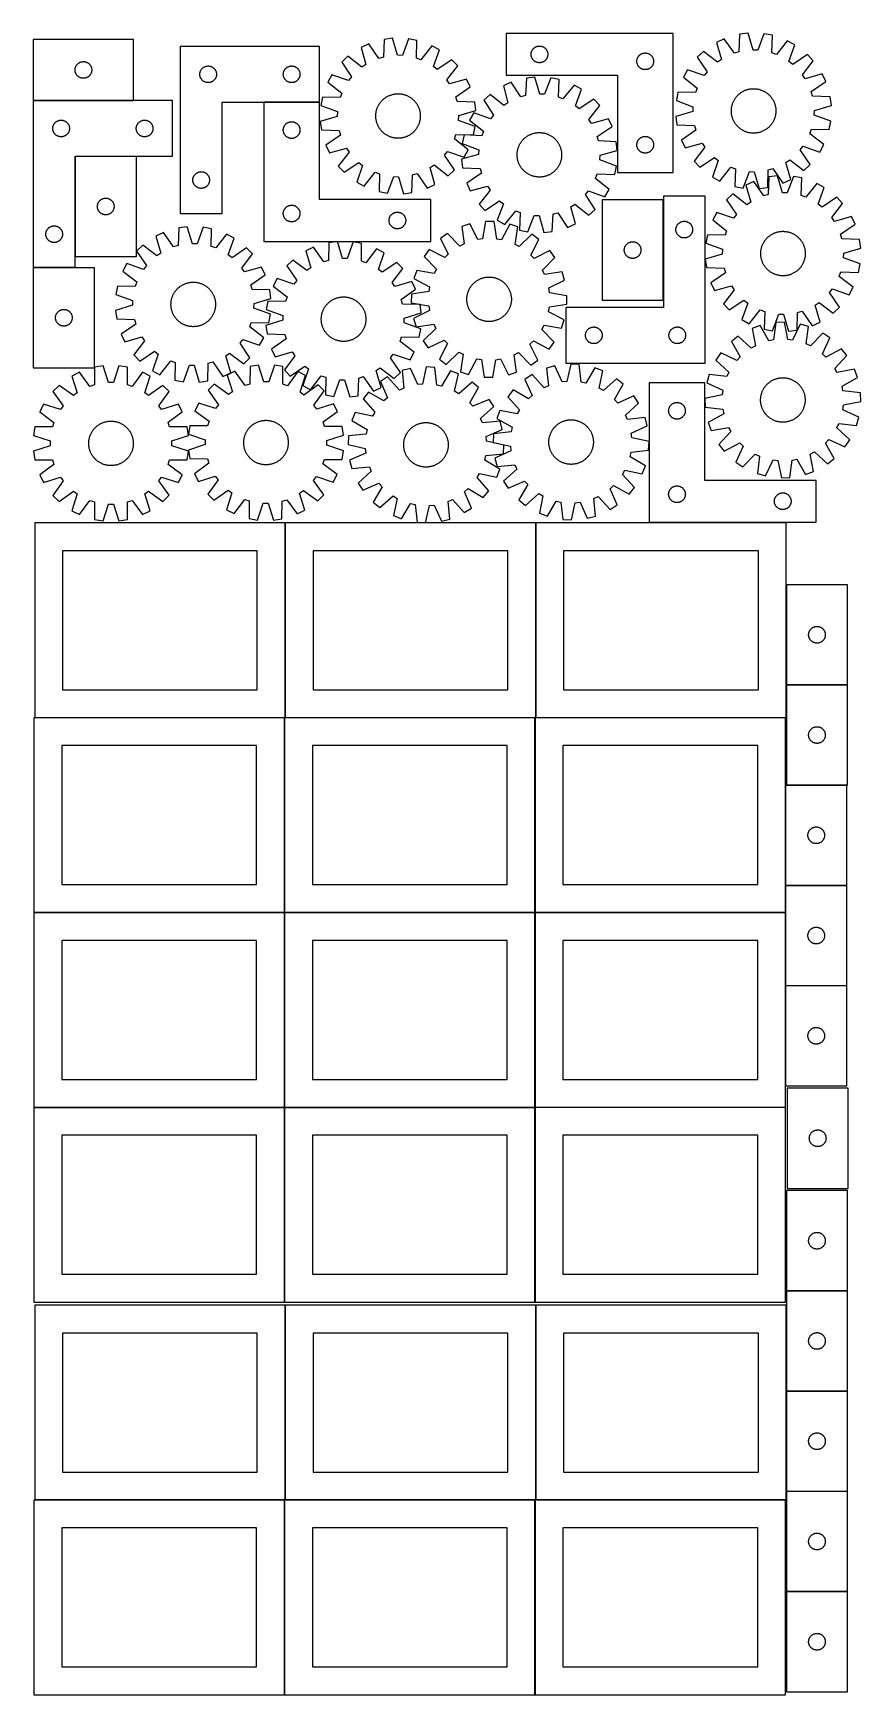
# Model space of a CAD drawing. Header units: millimetres. Extents: x 7 to 1493, y 7 to 2993.
import ezdxf

# ---------------------------------------------------------------- set-up
doc = ezdxf.new("R2010")
doc.units = ezdxf.units.MM
doc.layers.add('COMMON', color=5, linetype='CONTINUOUS', true_color=0x0000ff)
doc.layers.add('CUT', color=7, linetype='CONTINUOUS', true_color=0x000000)

msp = doc.modelspace()

# ---------------------------------------------------------------- linework, layer by layer
at = {"layer": 'COMMON'}
for p, q in [((6.619638, 2871.906207), (186.619638, 2871.906207)), ((520.806396, 2869.044399), (420.806396, 2869.044399)), ((81.719638, 2771.606206), (81.719638, 2591.606206)), ((191.819639, 2771.706207), (81.819639, 2771.706207)), ((1138.6684, 2513.285219), (1138.6684, 2693.285219)), ((81.619638, 2571.706207), (6.619638, 2571.706207)), ((459.274233, 1762.823825), (459.274233, 2112.823825)), ((909.474234, 1762.823825), (909.474234, 2112.823825)), ((1359.674234, 2001.772524), (1359.674234, 1821.772524)), ((1359.674234, 1821.572523), (1359.674234, 1762.823825)), ((1469.774235, 1821.672524), (1359.774235, 1821.672524)), ((457.849575, 1762.723825), (9.174232, 1762.723825)), ((457.949576, 1412.623824), (457.949576, 1762.623824)), ((908.049576, 1762.723825), (459.374233, 1762.723825)), ((908.149577, 1412.623824), (908.149577, 1762.623824)), ((1358.249577, 1762.723825), (909.574234, 1762.723825)), ((1358.349577, 1641.372522), (1358.349577, 1461.372522)), ((1468.449578, 1641.472523), (1359.774235, 1641.472523)), ((1358.349577, 1461.172521), (1358.349577, 1412.623824)), ((1468.449578, 1461.272522), (1358.449578, 1461.272522)), ((457.849575, 1412.523824), (7.849575, 1412.523824)), ((457.949576, 1062.423823), (457.949576, 1412.423823)), ((908.049576, 1412.523824), (458.049576, 1412.523824)), ((908.149577, 1062.423823), (908.149577, 1412.423823)), ((1358.249577, 1412.523824), (908.249577, 1412.523824)), ((1358.349577, 1412.423823), (1358.349577, 1281.172521)), ((1358.349577, 1280.97252), (1358.349577, 1100.97252)), ((1468.449578, 1281.072521), (1358.449578, 1281.072521)), ((7.849575, 1062.323822), (457.849575, 1062.323822)), ((457.949576, 712.223822), (457.949576, 1062.223822)), ((458.049576, 1062.323822), (908.049576, 1062.323822)), ((908.149576, 1062.223822), (908.149576, 712.223822)), ((1358.249577, 1062.323823), (908.249577, 1062.323823)), ((1359.774235, 732.523841), (1469.774235, 732.523841)), ((459.274233, 356.724781), (459.274233, 706.724781)), ((909.474234, 356.724781), (909.474234, 706.724781)), ((1359.674234, 706.724781), (1359.674234, 552.423841)), ((1359.674234, 552.22384), (1359.674234, 372.22384)), ((1469.774235, 552.323841), (1359.774235, 552.323841)), ((1359.674234, 372.023839), (1359.674234, 356.724781)), ((1469.774235, 372.12384), (1359.774235, 372.12384)), ((457.849575, 356.624781), (9.174232, 356.624781)), ((457.949576, 6.52478), (457.949576, 356.52478)), ((908.049576, 356.624781), (459.374233, 356.624781)), ((908.149577, 6.52478), (908.149577, 356.52478)), ((1358.249577, 356.624781), (909.574234, 356.624781)), ((1469.774235, 191.923839), (1359.774235, 191.923839))]:
    msp.add_line(p, q, dxfattribs=at)
at = {"layer": 'CUT'}
for p, q in [((1156.156702, 2992.506904), (856.156702, 2992.506904)), ((856.156702, 2992.506904), (856.156702, 2917.506904)), ((1156.156702, 2742.506904), (1156.156702, 2992.506904)), ((1275.665629, 2991.058978), (1274.521531, 2959.315226)), ((1290.928601, 2993.001207), (1275.665629, 2991.058978)), ((1299.986353, 2962.555652), (1290.928601, 2993.001207)), ((1319.454168, 2992.130655), (1308.556707, 2962.294099)), ((1334.570298, 2989.261307), (1319.454168, 2992.130655)), ((1333.776538, 2957.506864), (1334.570298, 2989.261307)), ((186.619638, 2982.006208), (6.619638, 2982.006208)), ((6.619638, 2982.006208), (6.619638, 2872.006208)), ((186.619638, 2872.006208), (186.619638, 2982.006208)), ((270.806396, 2969.144399), (270.806396, 2669.144399)), ((520.806396, 2969.144399), (270.806396, 2969.144399)), ((520.806396, 2869.144399), (520.806396, 2969.144399)), ((609.626897, 2974.059705), (595.696619, 2967.526872)), ((595.696619, 2967.526872), (604.350168, 2936.963972)), ((627.591517, 2947.863385), (609.626897, 2974.059705)), ((637.042971, 2981.985909), (635.828529, 2950.24477)), ((652.310209, 2983.894309), (637.042971, 2981.985909)), ((661.30047, 2953.428755), (652.310209, 2983.894309)), ((680.833777, 2982.960544), (669.870223, 2953.148211)), ((695.943511, 2980.057705), (680.833777, 2982.960544)), ((695.079383, 2948.305098), (695.943511, 2980.057705)), ((722.782487, 2970.355375), (703.143009, 2945.390085)), ((736.255671, 2962.925446), (722.782487, 2970.355375)), ((725.621742, 2932.993953), (736.255671, 2962.925446)), ((901.236204, 2956.549219), (901.335383, 2957.315262)), ((901.335383, 2957.315262), (901.473866, 2958.075185)), ((901.473866, 2958.075185), (901.651286, 2958.82697)), ((901.651286, 2958.82697), (901.867171, 2959.568626)), ((901.867171, 2959.568626), (902.120949, 2960.298185)), ((902.120949, 2960.298185), (902.411948, 2961.013712)), ((902.411948, 2961.013712), (902.739396, 2961.71331)), ((902.739396, 2961.71331), (903.102423, 2962.395125)), ((903.102423, 2962.395125), (903.500068, 2963.057347)), ((903.500068, 2963.057347), (903.931277, 2963.69822)), ((903.931277, 2963.69822), (904.394905, 2964.316046)), ((904.394905, 2964.316046), (904.889723, 2964.909185)), ((904.889723, 2964.909185), (905.414419, 2965.476066)), ((905.414419, 2965.476066), (905.967602, 2966.015184)), ((905.967602, 2966.015184), (906.547804, 2966.52511)), ((906.547804, 2966.52511), (907.153488, 2967.004492)), ((907.153488, 2967.004492), (907.783046, 2967.452059)), ((907.783046, 2967.452059), (908.43481, 2967.866623)), ((908.43481, 2967.866623), (909.107051, 2968.247086)), ((909.107051, 2968.247086), (909.797986, 2968.592438)), ((909.797986, 2968.592438), (910.505783, 2968.901763)), ((910.505783, 2968.901763), (911.228566, 2969.174242)), ((911.228566, 2969.174242), (911.964417, 2969.409152)), ((911.964417, 2969.409152), (912.711386, 2969.605869)), ((912.711386, 2969.605869), (913.46749, 2969.763873)), ((913.46749, 2969.763873), (914.230726, 2969.882744)), ((914.230726, 2969.882744), (914.99907, 2969.962167)), ((914.99907, 2969.962167), (915.770483, 2970.001931)), ((915.770483, 2970.001931), (916.54292, 2970.001931)), ((916.54292, 2970.001931), (917.314334, 2969.962167)), ((917.314334, 2969.962167), (918.082677, 2969.882744)), ((918.082677, 2969.882744), (918.845913, 2969.763873)), ((918.845913, 2969.763873), (919.602018, 2969.605869)), ((919.602018, 2969.605869), (920.348986, 2969.409152)), ((920.348986, 2969.409152), (921.084837, 2969.174242)), ((921.084837, 2969.174242), (921.80762, 2968.901763)), ((921.80762, 2968.901763), (922.515418, 2968.592438)), ((922.515418, 2968.592438), (923.206353, 2968.247086)), ((923.206353, 2968.247086), (923.878594, 2967.866623)), ((923.878594, 2967.866623), (924.530358, 2967.452059)), ((924.530358, 2967.452059), (925.159916, 2967.004492)), ((925.159916, 2967.004492), (925.765599, 2966.52511)), ((925.765599, 2966.52511), (926.345802, 2966.015184)), ((926.345802, 2966.015184), (926.898985, 2965.476066)), ((926.898985, 2965.476066), (927.423681, 2964.909185)), ((927.423681, 2964.909185), (927.918499, 2964.316046)), ((927.918499, 2964.316046), (928.382127, 2963.69822)), ((928.382127, 2963.69822), (928.813335, 2963.057347)), ((928.813335, 2963.057347), (929.21098, 2962.395125)), ((929.21098, 2962.395125), (929.574008, 2961.71331)), ((929.574008, 2961.71331), (929.901455, 2961.013712)), ((929.901455, 2961.013712), (930.192454, 2960.298185)), ((930.192454, 2960.298185), (930.446232, 2959.568626)), ((930.446232, 2959.568626), (930.662118, 2958.82697)), ((930.662118, 2958.82697), (930.839537, 2958.075185)), ((930.839537, 2958.075185), (930.97802, 2957.315262)), ((930.97802, 2957.315262), (931.0772, 2956.549219)), ((1100.505783, 2956.401763), (1101.228566, 2956.674242)), ((1101.228566, 2956.674242), (1101.964417, 2956.909152)), ((1101.964417, 2956.909152), (1102.711386, 2957.105869)), ((1102.711386, 2957.105869), (1103.46749, 2957.263873)), ((1103.46749, 2957.263873), (1104.230726, 2957.382744)), ((1104.230726, 2957.382744), (1104.99907, 2957.462167)), ((1104.99907, 2957.462167), (1105.770483, 2957.501931)), ((1105.770483, 2957.501931), (1106.54292, 2957.501931)), ((1106.54292, 2957.501931), (1107.314334, 2957.462167)), ((1107.314334, 2957.462167), (1108.082677, 2957.382744)), ((1108.082677, 2957.382744), (1108.845913, 2957.263873)), ((1108.845913, 2957.263873), (1109.602018, 2957.105869)), ((1109.602018, 2957.105869), (1110.348986, 2956.909152)), ((1110.348986, 2956.909152), (1111.084837, 2956.674242)), ((1111.084837, 2956.674242), (1111.80762, 2956.401763)), ((1210.762055, 2960.445734), (1199.555666, 2949.903089)), ((1235.98538, 2941.138776), (1210.762055, 2960.445734)), ((1248.267188, 2983.072038), (1234.351421, 2976.50835)), ((1234.351421, 2976.50835), (1243.072678, 2945.964703)), ((1266.289817, 2956.915593), (1248.267188, 2983.072038)), ((1274.521531, 2959.315226), (1266.289817, 2956.915593)), ((1308.556707, 2962.294099), (1299.986353, 2962.555652)), ((1341.846604, 2954.609727), (1333.776538, 2957.506864)), ((1361.430708, 2979.618478), (1341.846604, 2954.609727)), ((1374.920325, 2972.218425), (1361.430708, 2979.618478)), ((1364.352752, 2942.26344), (1374.920325, 2972.218425)), ((81.619638, 2927.006208), (81.639527, 2927.77839)), ((81.639527, 2926.234027), (81.619638, 2927.006208)), ((81.639527, 2927.77839), (81.69914, 2928.548523)), ((81.69914, 2928.548523), (81.79832, 2929.314567)), ((81.79832, 2929.314567), (81.936803, 2930.074489)), ((81.936803, 2930.074489), (82.114222, 2930.826275)), ((82.114222, 2930.826275), (82.330107, 2931.567931)), ((82.330107, 2931.567931), (82.583886, 2932.29749)), ((82.583886, 2932.29749), (82.874885, 2933.013017)), ((82.874885, 2933.013017), (83.202332, 2933.712615)), ((83.202332, 2933.712615), (83.56536, 2934.394429)), ((83.56536, 2934.394429), (83.963005, 2935.056651)), ((83.963005, 2935.056651), (84.394213, 2935.697525)), ((84.394213, 2935.697525), (84.857841, 2936.315351)), ((84.857841, 2936.315351), (85.352659, 2936.90849)), ((85.352659, 2936.90849), (85.877355, 2937.475371)), ((85.877355, 2937.475371), (86.430538, 2938.014489)), ((86.430538, 2938.014489), (87.01074, 2938.524415)), ((87.01074, 2938.524415), (87.616424, 2939.003797)), ((87.616424, 2939.003797), (88.245982, 2939.451364)), ((88.245982, 2939.451364), (88.897746, 2939.865928)), ((88.897746, 2939.865928), (89.569987, 2940.24639)), ((89.569987, 2940.24639), (90.260922, 2940.591742)), ((90.260922, 2940.591742), (90.96872, 2940.901068)), ((90.96872, 2940.901068), (91.691502, 2941.173547)), ((91.691502, 2941.173547), (92.427354, 2941.408456)), ((92.427354, 2941.408456), (93.174322, 2941.605174)), ((93.174322, 2941.605174), (93.930427, 2941.763178)), ((93.930427, 2941.763178), (94.693663, 2941.882048)), ((94.693663, 2941.882048), (95.462006, 2941.961471)), ((95.462006, 2941.961471), (96.233419, 2942.001235)), ((96.233419, 2942.001235), (97.005857, 2942.001235)), ((97.005857, 2942.001235), (97.77727, 2941.961471)), ((97.77727, 2941.961471), (98.545613, 2941.882048)), ((98.545613, 2941.882048), (99.30885, 2941.763178)), ((99.30885, 2941.763178), (100.064954, 2941.605174)), ((100.064954, 2941.605174), (100.811923, 2941.408456)), ((100.811923, 2941.408456), (101.547774, 2941.173547)), ((101.547774, 2941.173547), (102.270557, 2940.901068)), ((102.270557, 2940.901068), (102.978354, 2940.591742)), ((102.978354, 2940.591742), (103.669289, 2940.24639)), ((103.669289, 2940.24639), (104.34153, 2939.865928)), ((104.34153, 2939.865928), (104.993294, 2939.451364)), ((104.993294, 2939.451364), (105.622852, 2939.003797)), ((105.622852, 2939.003797), (106.228536, 2938.524415)), ((106.228536, 2938.524415), (106.808738, 2938.014489)), ((106.808738, 2938.014489), (107.361921, 2937.475371)), ((107.361921, 2937.475371), (107.886617, 2936.90849)), ((107.886617, 2936.90849), (108.381435, 2936.315351)), ((108.381435, 2936.315351), (108.845063, 2935.697525)), ((108.845063, 2935.697525), (109.276272, 2935.056651)), ((109.276272, 2935.056651), (109.673917, 2934.394429)), ((109.673917, 2934.394429), (110.036944, 2933.712615)), ((110.036944, 2933.712615), (110.364392, 2933.013017)), ((110.364392, 2933.013017), (110.65539, 2932.29749)), ((110.65539, 2932.29749), (110.909169, 2931.567931)), ((110.909169, 2931.567931), (111.125054, 2930.826275)), ((111.125054, 2930.826275), (111.302473, 2930.074489)), ((111.302473, 2930.074489), (111.440957, 2929.314567)), ((111.440957, 2929.314567), (111.540136, 2928.548523)), ((111.540136, 2928.548523), (111.599749, 2927.77839)), ((111.599749, 2927.77839), (111.619638, 2927.006208)), ((111.619638, 2927.006208), (111.599749, 2926.234027)), ((307.566214, 2926.19405), (307.946676, 2926.866291)), ((307.946676, 2926.866291), (308.36124, 2927.518055)), ((308.36124, 2927.518055), (308.808807, 2928.147613)), ((308.808807, 2928.147613), (309.288189, 2928.753296)), ((309.288189, 2928.753296), (309.798115, 2929.333499)), ((309.798115, 2929.333499), (310.337233, 2929.886682)), ((310.337233, 2929.886682), (310.904114, 2930.411378)), ((310.904114, 2930.411378), (311.497253, 2930.906196)), ((311.497253, 2930.906196), (312.115079, 2931.369824)), ((312.115079, 2931.369824), (312.755953, 2931.801032)), ((312.755953, 2931.801032), (313.418175, 2932.198677)), ((313.418175, 2932.198677), (314.099989, 2932.561705)), ((314.099989, 2932.561705), (314.799587, 2932.889152)), ((314.799587, 2932.889152), (315.515114, 2933.180151)), ((315.515114, 2933.180151), (316.244673, 2933.433929)), ((316.244673, 2933.433929), (316.986329, 2933.649815)), ((316.986329, 2933.649815), (317.738115, 2933.827234)), ((317.738115, 2933.827234), (318.498037, 2933.965717)), ((318.498037, 2933.965717), (319.264081, 2934.064897)), ((319.264081, 2934.064897), (320.034214, 2934.12451)), ((320.034214, 2934.12451), (320.806396, 2934.144399)), ((320.806396, 2934.144399), (321.578577, 2934.12451)), ((321.578577, 2934.12451), (322.348711, 2934.064897)), ((322.348711, 2934.064897), (323.114754, 2933.965717)), ((323.114754, 2933.965717), (323.874677, 2933.827234)), ((323.874677, 2933.827234), (324.626462, 2933.649815)), ((324.626462, 2933.649815), (325.368118, 2933.433929)), ((325.368118, 2933.433929), (326.097677, 2933.180151)), ((326.097677, 2933.180151), (326.813204, 2932.889152)), ((326.813204, 2932.889152), (327.512802, 2932.561705)), ((327.512802, 2932.561705), (328.194617, 2932.198677)), ((328.194617, 2932.198677), (328.856839, 2931.801032)), ((328.856839, 2931.801032), (329.497712, 2931.369824)), ((329.497712, 2931.369824), (330.115538, 2930.906196)), ((330.115538, 2930.906196), (330.708677, 2930.411378)), ((330.708677, 2930.411378), (331.275558, 2929.886682)), ((331.275558, 2929.886682), (331.814676, 2929.333499)), ((331.814676, 2929.333499), (332.324602, 2928.753296)), ((332.324602, 2928.753296), (332.803984, 2928.147613)), ((332.803984, 2928.147613), (333.251551, 2927.518055)), ((333.251551, 2927.518055), (333.666115, 2926.866291)), ((333.666115, 2926.866291), (334.046578, 2926.19405)), ((457.566214, 2926.19405), (457.946676, 2926.866291)), ((457.946676, 2926.866291), (458.36124, 2927.518055)), ((458.36124, 2927.518055), (458.808807, 2928.147613)), ((458.808807, 2928.147613), (459.288189, 2928.753296)), ((459.288189, 2928.753296), (459.798115, 2929.333499)), ((459.798115, 2929.333499), (460.337233, 2929.886682)), ((460.337233, 2929.886682), (460.904114, 2930.411378)), ((460.904114, 2930.411378), (461.497253, 2930.906196)), ((461.497253, 2930.906196), (462.115079, 2931.369824)), ((462.115079, 2931.369824), (462.755953, 2931.801032)), ((462.755953, 2931.801032), (463.418175, 2932.198677)), ((463.418175, 2932.198677), (464.099989, 2932.561705)), ((464.099989, 2932.561705), (464.799587, 2932.889152)), ((464.799587, 2932.889152), (465.515114, 2933.180151)), ((465.515114, 2933.180151), (466.244673, 2933.433929)), ((466.244673, 2933.433929), (466.986329, 2933.649815)), ((466.986329, 2933.649815), (467.738115, 2933.827234)), ((467.738115, 2933.827234), (468.498037, 2933.965717)), ((468.498037, 2933.965717), (469.264081, 2934.064897)), ((469.264081, 2934.064897), (470.034214, 2934.12451)), ((470.034214, 2934.12451), (470.806396, 2934.144399)), ((470.806396, 2934.144399), (471.578577, 2934.12451)), ((471.578577, 2934.12451), (472.348711, 2934.064897)), ((472.348711, 2934.064897), (473.114754, 2933.965717)), ((473.114754, 2933.965717), (473.874677, 2933.827234)), ((473.874677, 2933.827234), (474.626462, 2933.649815)), ((474.626462, 2933.649815), (475.368118, 2933.433929)), ((475.368118, 2933.433929), (476.097677, 2933.180151)), ((476.097677, 2933.180151), (476.813204, 2932.889152)), ((476.813204, 2932.889152), (477.512802, 2932.561705)), ((477.512802, 2932.561705), (478.194617, 2932.198677)), ((478.194617, 2932.198677), (478.856839, 2931.801032)), ((478.856839, 2931.801032), (479.497712, 2931.369824)), ((479.497712, 2931.369824), (480.115538, 2930.906196)), ((480.115538, 2930.906196), (480.708677, 2930.411378)), ((480.708677, 2930.411378), (481.275558, 2929.886682)), ((481.275558, 2929.886682), (481.814676, 2929.333499)), ((481.814676, 2929.333499), (482.324602, 2928.753296)), ((482.324602, 2928.753296), (482.803984, 2928.147613)), ((482.803984, 2928.147613), (483.251551, 2927.518055)), ((483.251551, 2927.518055), (483.666115, 2926.866291)), ((483.666115, 2926.866291), (484.046578, 2926.19405)), ((572.071715, 2951.516571), (560.84199, 2940.998785)), ((560.84199, 2940.998785), (578.516459, 2914.605834)), ((597.252192, 2932.153763), (572.071715, 2951.516571)), ((604.350168, 2936.963972), (597.252192, 2932.153763)), ((635.828529, 2950.24477), (627.591517, 2947.863385)), ((669.870223, 2953.148211), (661.30047, 2953.428755)), ((703.143009, 2945.390085), (695.079383, 2948.305098)), ((732.389917, 2927.729813), (725.621742, 2932.993953)), ((758.782869, 2945.404282), (732.389917, 2927.729813)), ((749.937846, 2908.99408), (769.300655, 2934.174557)), ((769.300655, 2934.174557), (758.782869, 2945.404282)), ((901.156702, 2955.006904), (901.17659, 2955.779085)), ((901.17659, 2954.234722), (901.156702, 2955.006904)), ((901.17659, 2955.779085), (901.236204, 2956.549219)), ((901.236204, 2953.464589), (901.17659, 2954.234722)), ((901.335383, 2952.698545), (901.236204, 2953.464589)), ((901.473866, 2951.938623), (901.335383, 2952.698545)), ((901.651286, 2951.186837), (901.473866, 2951.938623)), ((901.867171, 2950.445181), (901.651286, 2951.186837)), ((902.120949, 2949.715622), (901.867171, 2950.445181)), ((902.411948, 2949.000095), (902.120949, 2949.715622)), ((902.739396, 2948.300497), (902.411948, 2949.000095)), ((903.102423, 2947.618683), (902.739396, 2948.300497)), ((903.500068, 2946.956461), (903.102423, 2947.618683)), ((903.931277, 2946.315587), (903.500068, 2946.956461)), ((904.394905, 2945.697761), (903.931277, 2946.315587)), ((904.889723, 2945.104622), (904.394905, 2945.697761)), ((905.414419, 2944.537741), (904.889723, 2945.104622)), ((905.967602, 2943.998623), (905.414419, 2944.537741)), ((906.547804, 2943.488697), (905.967602, 2943.998623)), ((907.153488, 2943.009315), (906.547804, 2943.488697)), ((907.783046, 2942.561748), (907.153488, 2943.009315)), ((908.43481, 2942.147184), (907.783046, 2942.561748)), ((909.107051, 2941.766722), (908.43481, 2942.147184)), ((909.797986, 2941.42137), (909.107051, 2941.766722)), ((910.505783, 2941.112044), (909.797986, 2941.42137)), ((911.228566, 2940.839565), (910.505783, 2941.112044)), ((911.964417, 2940.604655), (911.228566, 2940.839565)), ((912.711386, 2940.407938), (911.964417, 2940.604655)), ((913.46749, 2940.249934), (912.711386, 2940.407938)), ((914.230726, 2940.131063), (913.46749, 2940.249934)), ((914.99907, 2940.051641), (914.230726, 2940.131063)), ((915.770483, 2940.011877), (914.99907, 2940.051641)), ((916.54292, 2940.011877), (915.770483, 2940.011877)), ((917.314334, 2940.051641), (916.54292, 2940.011877)), ((918.082677, 2940.131063), (917.314334, 2940.051641)), ((918.845913, 2940.249934), (918.082677, 2940.131063)), ((919.602018, 2940.407938), (918.845913, 2940.249934)), ((920.348986, 2940.604655), (919.602018, 2940.407938)), ((921.084837, 2940.839565), (920.348986, 2940.604655)), ((921.80762, 2941.112044), (921.084837, 2940.839565)), ((922.515418, 2941.42137), (921.80762, 2941.112044)), ((923.206353, 2941.766722), (922.515418, 2941.42137)), ((923.878594, 2942.147184), (923.206353, 2941.766722)), ((924.530358, 2942.561748), (923.878594, 2942.147184)), ((925.159916, 2943.009315), (924.530358, 2942.561748)), ((925.765599, 2943.488697), (925.159916, 2943.009315)), ((926.345802, 2943.998623), (925.765599, 2943.488697)), ((926.898985, 2944.537741), (926.345802, 2943.998623)), ((927.423681, 2945.104622), (926.898985, 2944.537741)), ((927.918499, 2945.697761), (927.423681, 2945.104622)), ((928.382127, 2946.315587), (927.918499, 2945.697761)), ((928.813335, 2946.956461), (928.382127, 2946.315587)), ((929.21098, 2947.618683), (928.813335, 2946.956461)), ((929.574008, 2948.300497), (929.21098, 2947.618683)), ((929.901455, 2949.000095), (929.574008, 2948.300497)), ((930.192454, 2949.715622), (929.901455, 2949.000095)), ((930.446232, 2950.445181), (930.192454, 2949.715622)), ((930.662118, 2951.186837), (930.446232, 2950.445181)), ((930.839537, 2951.938623), (930.662118, 2951.186837)), ((930.97802, 2952.698545), (930.839537, 2951.938623)), ((931.0772, 2953.464589), (930.97802, 2952.698545)), ((931.0772, 2956.549219), (931.136813, 2955.779085)), ((931.136813, 2954.234722), (931.0772, 2953.464589)), ((931.136813, 2955.779085), (931.156702, 2955.006904)), ((931.156702, 2955.006904), (931.136813, 2954.234722)), ((1091.156702, 2942.506904), (1091.17659, 2943.279085)), ((1091.17659, 2941.734722), (1091.156702, 2942.506904)), ((1091.17659, 2943.279085), (1091.236204, 2944.049219)), ((1091.236204, 2940.964589), (1091.17659, 2941.734722)), ((1091.236204, 2944.049219), (1091.335383, 2944.815262)), ((1091.335383, 2940.198545), (1091.236204, 2940.964589)), ((1091.335383, 2944.815262), (1091.473866, 2945.575185)), ((1091.473866, 2939.438623), (1091.335383, 2940.198545)), ((1091.473866, 2945.575185), (1091.651286, 2946.32697)), ((1091.651286, 2938.686837), (1091.473866, 2939.438623)), ((1091.651286, 2946.32697), (1091.867171, 2947.068626)), ((1091.867171, 2937.945181), (1091.651286, 2938.686837)), ((1091.867171, 2947.068626), (1092.120949, 2947.798185)), ((1092.120949, 2937.215622), (1091.867171, 2937.945181)), ((1092.120949, 2947.798185), (1092.411948, 2948.513712)), ((1092.411948, 2936.500095), (1092.120949, 2937.215622)), ((1092.411948, 2948.513712), (1092.739396, 2949.21331)), ((1092.739396, 2935.800497), (1092.411948, 2936.500095)), ((1092.739396, 2949.21331), (1093.102423, 2949.895125)), ((1093.102423, 2935.118683), (1092.739396, 2935.800497)), ((1093.102423, 2949.895125), (1093.500068, 2950.557347)), ((1093.500068, 2934.456461), (1093.102423, 2935.118683)), ((1093.500068, 2950.557347), (1093.931277, 2951.19822)), ((1093.931277, 2933.815587), (1093.500068, 2934.456461)), ((1093.931277, 2951.19822), (1094.394905, 2951.816046)), ((1094.394905, 2933.197761), (1093.931277, 2933.815587)), ((1094.394905, 2951.816046), (1094.889723, 2952.409185)), ((1094.889723, 2932.604622), (1094.394905, 2933.197761)), ((1094.889723, 2952.409185), (1095.414419, 2952.976066)), ((1095.414419, 2932.037741), (1094.889723, 2932.604622)), ((1095.414419, 2952.976066), (1095.967602, 2953.515184)), ((1095.967602, 2931.498623), (1095.414419, 2932.037741)), ((1095.967602, 2953.515184), (1096.547804, 2954.02511)), ((1096.547804, 2930.988697), (1095.967602, 2931.498623)), ((1096.547804, 2954.02511), (1097.153488, 2954.504492)), ((1097.153488, 2930.509315), (1096.547804, 2930.988697)), ((1097.153488, 2954.504492), (1097.783046, 2954.952059)), ((1097.783046, 2930.061748), (1097.153488, 2930.509315)), ((1097.783046, 2954.952059), (1098.43481, 2955.366623)), ((1098.43481, 2929.647184), (1097.783046, 2930.061748)), ((1098.43481, 2955.366623), (1099.107051, 2955.747086)), ((1099.107051, 2929.266722), (1098.43481, 2929.647184)), ((1099.107051, 2955.747086), (1099.797986, 2956.092438)), ((1099.797986, 2928.92137), (1099.107051, 2929.266722)), ((1099.797986, 2956.092438), (1100.505783, 2956.401763)), ((1100.505783, 2928.612044), (1099.797986, 2928.92137)), ((1101.228566, 2928.339565), (1100.505783, 2928.612044)), ((1101.964417, 2928.104655), (1101.228566, 2928.339565)), ((1102.711386, 2927.907938), (1101.964417, 2928.104655)), ((1103.46749, 2927.749934), (1102.711386, 2927.907938)), ((1104.230726, 2927.631063), (1103.46749, 2927.749934)), ((1104.99907, 2927.551641), (1104.230726, 2927.631063)), ((1105.770483, 2927.511877), (1104.99907, 2927.551641)), ((1106.54292, 2927.511877), (1105.770483, 2927.511877)), ((1107.314334, 2927.551641), (1106.54292, 2927.511877)), ((1108.082677, 2927.631063), (1107.314334, 2927.551641)), ((1108.845913, 2927.749934), (1108.082677, 2927.631063)), ((1109.602018, 2927.907938), (1108.845913, 2927.749934)), ((1110.348986, 2928.104655), (1109.602018, 2927.907938)), ((1111.084837, 2928.339565), (1110.348986, 2928.104655)), ((1111.80762, 2928.612044), (1111.084837, 2928.339565)), ((1111.80762, 2956.401763), (1112.515418, 2956.092438)), ((1112.515418, 2928.92137), (1111.80762, 2928.612044)), ((1112.515418, 2956.092438), (1113.206353, 2955.747086)), ((1113.206353, 2929.266722), (1112.515418, 2928.92137)), ((1113.206353, 2955.747086), (1113.878594, 2955.366623)), ((1113.878594, 2929.647184), (1113.206353, 2929.266722)), ((1113.878594, 2955.366623), (1114.530358, 2954.952059)), ((1114.530358, 2930.061748), (1113.878594, 2929.647184)), ((1114.530358, 2954.952059), (1115.159916, 2954.504492)), ((1115.159916, 2930.509315), (1114.530358, 2930.061748)), ((1115.159916, 2954.504492), (1115.765599, 2954.02511)), ((1115.765599, 2930.988697), (1115.159916, 2930.509315)), ((1115.765599, 2954.02511), (1116.345802, 2953.515184)), ((1116.345802, 2931.498623), (1115.765599, 2930.988697)), ((1116.345802, 2953.515184), (1116.898985, 2952.976066)), ((1116.898985, 2932.037741), (1116.345802, 2931.498623)), ((1116.898985, 2952.976066), (1117.423681, 2952.409185)), ((1117.423681, 2932.604622), (1116.898985, 2932.037741)), ((1117.423681, 2952.409185), (1117.918499, 2951.816046)), ((1117.918499, 2933.197761), (1117.423681, 2932.604622)), ((1117.918499, 2951.816046), (1118.382127, 2951.19822)), ((1118.382127, 2933.815587), (1117.918499, 2933.197761)), ((1118.382127, 2951.19822), (1118.813335, 2950.557347)), ((1118.813335, 2934.456461), (1118.382127, 2933.815587)), ((1118.813335, 2950.557347), (1119.21098, 2949.895125)), ((1119.21098, 2935.118683), (1118.813335, 2934.456461)), ((1119.21098, 2949.895125), (1119.574008, 2949.21331)), ((1119.574008, 2935.800497), (1119.21098, 2935.118683)), ((1119.574008, 2949.21331), (1119.901455, 2948.513712)), ((1119.901455, 2936.500095), (1119.574008, 2935.800497)), ((1119.901455, 2948.513712), (1120.192454, 2947.798185)), ((1120.192454, 2937.215622), (1119.901455, 2936.500095)), ((1120.192454, 2947.798185), (1120.446232, 2947.068626)), ((1120.446232, 2937.945181), (1120.192454, 2937.215622)), ((1120.446232, 2947.068626), (1120.662118, 2946.32697)), ((1120.662118, 2938.686837), (1120.446232, 2937.945181)), ((1120.662118, 2946.32697), (1120.839537, 2945.575185)), ((1120.839537, 2939.438623), (1120.662118, 2938.686837)), ((1120.839537, 2945.575185), (1120.97802, 2944.815262)), ((1120.97802, 2940.198545), (1120.839537, 2939.438623)), ((1120.97802, 2944.815262), (1121.0772, 2944.049219)), ((1121.0772, 2940.964589), (1120.97802, 2940.198545)), ((1121.0772, 2944.049219), (1121.136813, 2943.279085)), ((1121.136813, 2941.734722), (1121.0772, 2940.964589)), ((1121.136813, 2943.279085), (1121.156702, 2942.506904)), ((1121.156702, 2942.506904), (1121.136813, 2941.734722)), ((1182.084467, 2927.337118), (1174.684414, 2913.847501)), ((1212.039452, 2916.769545), (1182.084467, 2927.337118)), ((1199.555666, 2949.903089), (1217.28858, 2923.54937)), ((1243.072678, 2945.964703), (1235.98538, 2941.138776)), ((1371.132577, 2937.014312), (1364.352752, 2942.26344)), ((1397.486296, 2954.747226), (1371.132577, 2937.014312)), ((1388.721983, 2918.317512), (1408.028942, 2943.540837)), ((1408.028942, 2943.540837), (1397.486296, 2954.747226)), ((81.69914, 2925.463893), (81.639527, 2926.234027)), ((81.79832, 2924.69785), (81.69914, 2925.463893)), ((81.936803, 2923.937927), (81.79832, 2924.69785)), ((82.114222, 2923.186142), (81.936803, 2923.937927)), ((82.330107, 2922.444486), (82.114222, 2923.186142)), ((82.583886, 2921.714927), (82.330107, 2922.444486)), ((82.874885, 2920.9994), (82.583886, 2921.714927)), ((83.202332, 2920.299801), (82.874885, 2920.9994)), ((83.56536, 2919.617987), (83.202332, 2920.299801)), ((83.963005, 2918.955765), (83.56536, 2919.617987)), ((84.394213, 2918.314892), (83.963005, 2918.955765)), ((84.857841, 2917.697066), (84.394213, 2918.314892)), ((85.352659, 2917.103926), (84.857841, 2917.697066)), ((85.877355, 2916.537046), (85.352659, 2917.103926)), ((86.430538, 2915.997928), (85.877355, 2916.537046)), ((87.01074, 2915.488002), (86.430538, 2915.997928)), ((87.616424, 2915.00862), (87.01074, 2915.488002)), ((88.245982, 2914.561053), (87.616424, 2915.00862)), ((88.897746, 2914.146489), (88.245982, 2914.561053)), ((89.569987, 2913.766026), (88.897746, 2914.146489)), ((90.260922, 2913.420674), (89.569987, 2913.766026)), ((90.96872, 2913.111349), (90.260922, 2913.420674)), ((91.691502, 2912.83887), (90.96872, 2913.111349)), ((92.427354, 2912.60396), (91.691502, 2912.83887)), ((93.174322, 2912.407243), (92.427354, 2912.60396)), ((93.930427, 2912.249239), (93.174322, 2912.407243)), ((94.693663, 2912.130368), (93.930427, 2912.249239)), ((95.462006, 2912.050945), (94.693663, 2912.130368)), ((96.233419, 2912.011181), (95.462006, 2912.050945)), ((97.005857, 2912.011181), (96.233419, 2912.011181)), ((97.77727, 2912.050945), (97.005857, 2912.011181)), ((98.545613, 2912.130368), (97.77727, 2912.050945)), ((99.30885, 2912.249239), (98.545613, 2912.130368)), ((100.064954, 2912.407243), (99.30885, 2912.249239)), ((100.811923, 2912.60396), (100.064954, 2912.407243)), ((101.547774, 2912.83887), (100.811923, 2912.60396)), ((102.270557, 2913.111349), (101.547774, 2912.83887)), ((102.978354, 2913.420674), (102.270557, 2913.111349)), ((103.669289, 2913.766026), (102.978354, 2913.420674)), ((104.34153, 2914.146489), (103.669289, 2913.766026)), ((104.993294, 2914.561053), (104.34153, 2914.146489)), ((105.622852, 2915.00862), (104.993294, 2914.561053)), ((106.228536, 2915.488002), (105.622852, 2915.00862)), ((106.808738, 2915.997928), (106.228536, 2915.488002)), ((107.361921, 2916.537046), (106.808738, 2915.997928)), ((107.886617, 2917.103926), (107.361921, 2916.537046)), ((108.381435, 2917.697066), (107.886617, 2917.103926)), ((108.845063, 2918.314892), (108.381435, 2917.697066)), ((109.276272, 2918.955765), (108.845063, 2918.314892)), ((109.673917, 2919.617987), (109.276272, 2918.955765)), ((110.036944, 2920.299801), (109.673917, 2919.617987)), ((110.364392, 2920.9994), (110.036944, 2920.299801)), ((110.65539, 2921.714927), (110.364392, 2920.9994)), ((110.909169, 2922.444486), (110.65539, 2921.714927)), ((111.125054, 2923.186142), (110.909169, 2922.444486)), ((111.302473, 2923.937927), (111.125054, 2923.186142)), ((111.440957, 2924.69785), (111.302473, 2923.937927)), ((111.540136, 2925.463893), (111.440957, 2924.69785)), ((111.599749, 2926.234027), (111.540136, 2925.463893)), ((305.811369, 2919.530617), (305.851133, 2920.302031)), ((305.811369, 2918.75818), (305.811369, 2919.530617)), ((305.851133, 2917.986767), (305.811369, 2918.75818)), ((305.851133, 2920.302031), (305.930555, 2921.070374)), ((305.930555, 2917.218423), (305.851133, 2917.986767)), ((305.930555, 2921.070374), (306.049426, 2921.83361)), ((306.049426, 2916.455187), (305.930555, 2917.218423)), ((306.049426, 2921.83361), (306.20743, 2922.589715)), ((306.20743, 2915.699083), (306.049426, 2916.455187)), ((306.20743, 2922.589715), (306.404147, 2923.336683)), ((306.404147, 2914.952114), (306.20743, 2915.699083)), ((306.404147, 2923.336683), (306.639057, 2924.072534)), ((306.639057, 2914.216263), (306.404147, 2914.952114)), ((306.639057, 2924.072534), (306.911536, 2924.795317)), ((306.911536, 2913.49348), (306.639057, 2914.216263)), ((306.911536, 2924.795317), (307.220862, 2925.503115)), ((307.220862, 2912.785683), (306.911536, 2913.49348)), ((307.220862, 2925.503115), (307.566214, 2926.19405)), ((307.566214, 2912.094748), (307.220862, 2912.785683)), ((307.946676, 2911.422507), (307.566214, 2912.094748)), ((308.36124, 2910.770743), (307.946676, 2911.422507)), ((308.808807, 2910.141184), (308.36124, 2910.770743)), ((309.288189, 2909.535501), (308.808807, 2910.141184)), ((309.798115, 2908.955299), (309.288189, 2909.535501)), ((310.337233, 2908.402116), (309.798115, 2908.955299)), ((310.904114, 2907.87742), (310.337233, 2908.402116)), ((311.497253, 2907.382602), (310.904114, 2907.87742)), ((312.115079, 2906.918974), (311.497253, 2907.382602)), ((312.755953, 2906.487765), (312.115079, 2906.918974)), ((313.418175, 2906.09012), (312.755953, 2906.487765)), ((314.099989, 2905.727092), (313.418175, 2906.09012)), ((314.799587, 2905.399645), (314.099989, 2905.727092)), ((315.515114, 2905.108646), (314.799587, 2905.399645)), ((316.244673, 2904.854868), (315.515114, 2905.108646)), ((316.986329, 2904.638983), (316.244673, 2904.854868)), ((317.738115, 2904.461563), (316.986329, 2904.638983)), ((318.498037, 2904.32308), (317.738115, 2904.461563)), ((319.264081, 2904.223901), (318.498037, 2904.32308)), ((320.034214, 2904.164287), (319.264081, 2904.223901)), ((320.806396, 2904.144399), (320.034214, 2904.164287)), ((321.578577, 2904.164287), (320.806396, 2904.144399)), ((322.348711, 2904.223901), (321.578577, 2904.164287)), ((323.114754, 2904.32308), (322.348711, 2904.223901)), ((323.874677, 2904.461563), (323.114754, 2904.32308)), ((324.626462, 2904.638983), (323.874677, 2904.461563)), ((325.368118, 2904.854868), (324.626462, 2904.638983)), ((326.097677, 2905.108646), (325.368118, 2904.854868)), ((326.813204, 2905.399645), (326.097677, 2905.108646)), ((327.512802, 2905.727092), (326.813204, 2905.399645)), ((328.194617, 2906.09012), (327.512802, 2905.727092)), ((328.856839, 2906.487765), (328.194617, 2906.09012)), ((329.497712, 2906.918974), (328.856839, 2906.487765)), ((330.115538, 2907.382602), (329.497712, 2906.918974)), ((330.708677, 2907.87742), (330.115538, 2907.382602)), ((331.275558, 2908.402116), (330.708677, 2907.87742)), ((331.814676, 2908.955299), (331.275558, 2908.402116)), ((332.324602, 2909.535501), (331.814676, 2908.955299)), ((332.803984, 2910.141184), (332.324602, 2909.535501)), ((333.251551, 2910.770743), (332.803984, 2910.141184)), ((333.666115, 2911.422507), (333.251551, 2910.770743)), ((334.046578, 2912.094748), (333.666115, 2911.422507)), ((334.046578, 2926.19405), (334.39193, 2925.503115)), ((334.39193, 2912.785683), (334.046578, 2912.094748)), ((334.39193, 2925.503115), (334.701255, 2924.795317)), ((334.701255, 2913.49348), (334.39193, 2912.785683)), ((334.701255, 2924.795317), (334.973734, 2924.072534)), ((334.973734, 2914.216263), (334.701255, 2913.49348)), ((334.973734, 2924.072534), (335.208644, 2923.336683)), ((335.208644, 2914.952114), (334.973734, 2914.216263)), ((335.208644, 2923.336683), (335.405361, 2922.589715)), ((335.405361, 2915.699083), (335.208644, 2914.952114)), ((335.405361, 2922.589715), (335.563365, 2921.83361)), ((335.563365, 2916.455187), (335.405361, 2915.699083)), ((335.563365, 2921.83361), (335.682236, 2921.070374)), ((335.682236, 2917.218423), (335.563365, 2916.455187)), ((335.682236, 2921.070374), (335.761658, 2920.302031)), ((335.761658, 2917.986767), (335.682236, 2917.218423)), ((335.761658, 2920.302031), (335.801423, 2919.530617)), ((335.801423, 2918.75818), (335.761658, 2917.986767)), ((335.801423, 2919.530617), (335.801423, 2918.75818)), ((455.811369, 2919.530617), (455.851133, 2920.302031)), ((455.811369, 2918.75818), (455.811369, 2919.530617)), ((455.851133, 2917.986767), (455.811369, 2918.75818)), ((455.851133, 2920.302031), (455.930555, 2921.070374)), ((455.930555, 2917.218423), (455.851133, 2917.986767)), ((455.930555, 2921.070374), (456.049426, 2921.83361)), ((456.049426, 2916.455187), (455.930555, 2917.218423)), ((456.049426, 2921.83361), (456.20743, 2922.589715)), ((456.20743, 2915.699083), (456.049426, 2916.455187)), ((456.20743, 2922.589715), (456.404147, 2923.336683)), ((456.404147, 2914.952114), (456.20743, 2915.699083)), ((456.404147, 2923.336683), (456.639057, 2924.072534)), ((456.639057, 2914.216263), (456.404147, 2914.952114)), ((456.639057, 2924.072534), (456.911536, 2924.795317)), ((456.911536, 2913.49348), (456.639057, 2914.216263)), ((456.911536, 2924.795317), (457.220862, 2925.503115)), ((457.220862, 2912.785683), (456.911536, 2913.49348)), ((457.220862, 2925.503115), (457.566214, 2926.19405)), ((457.566214, 2912.094748), (457.220862, 2912.785683)), ((457.946676, 2911.422507), (457.566214, 2912.094748)), ((458.36124, 2910.770743), (457.946676, 2911.422507)), ((458.808807, 2910.141184), (458.36124, 2910.770743)), ((459.288189, 2909.535501), (458.808807, 2910.141184)), ((459.798115, 2908.955299), (459.288189, 2909.535501)), ((460.337233, 2908.402116), (459.798115, 2908.955299)), ((460.904114, 2907.87742), (460.337233, 2908.402116)), ((461.497253, 2907.382602), (460.904114, 2907.87742)), ((462.115079, 2906.918974), (461.497253, 2907.382602)), ((462.755953, 2906.487765), (462.115079, 2906.918974)), ((463.418175, 2906.09012), (462.755953, 2906.487765)), ((464.099989, 2905.727092), (463.418175, 2906.09012)), ((464.799587, 2905.399645), (464.099989, 2905.727092)), ((465.515114, 2905.108646), (464.799587, 2905.399645)), ((466.244673, 2904.854868), (465.515114, 2905.108646)), ((466.986329, 2904.638983), (466.244673, 2904.854868)), ((467.738115, 2904.461563), (466.986329, 2904.638983)), ((468.498037, 2904.32308), (467.738115, 2904.461563)), ((469.264081, 2904.223901), (468.498037, 2904.32308)), ((470.034214, 2904.164287), (469.264081, 2904.223901)), ((470.806396, 2904.144399), (470.034214, 2904.164287)), ((471.578577, 2904.164287), (470.806396, 2904.144399)), ((472.348711, 2904.223901), (471.578577, 2904.164287)), ((473.114754, 2904.32308), (472.348711, 2904.223901)), ((473.874677, 2904.461563), (473.114754, 2904.32308)), ((474.626462, 2904.638983), (473.874677, 2904.461563)), ((475.368118, 2904.854868), (474.626462, 2904.638983)), ((476.097677, 2905.108646), (475.368118, 2904.854868)), ((476.813204, 2905.399645), (476.097677, 2905.108646)), ((477.512802, 2905.727092), (476.813204, 2905.399645)), ((478.194617, 2906.09012), (477.512802, 2905.727092)), ((478.856839, 2906.487765), (478.194617, 2906.09012)), ((479.497712, 2906.918974), (478.856839, 2906.487765)), ((480.115538, 2907.382602), (479.497712, 2906.918974)), ((480.708677, 2907.87742), (480.115538, 2907.382602)), ((481.275558, 2908.402116), (480.708677, 2907.87742)), ((481.814676, 2908.955299), (481.275558, 2908.402116)), ((482.324602, 2909.535501), (481.814676, 2908.955299)), ((482.803984, 2910.141184), (482.324602, 2909.535501)), ((483.251551, 2910.770743), (482.803984, 2910.141184)), ((483.666115, 2911.422507), (483.251551, 2910.770743)), ((484.046578, 2912.094748), (483.666115, 2911.422507)), ((484.046578, 2926.19405), (484.39193, 2925.503115)), ((484.39193, 2912.785683), (484.046578, 2912.094748)), ((484.39193, 2925.503115), (484.701255, 2924.795317)), ((484.701255, 2913.49348), (484.39193, 2912.785683)), ((484.701255, 2924.795317), (484.973734, 2924.072534)), ((484.973734, 2914.216263), (484.701255, 2913.49348)), ((484.973734, 2924.072534), (485.208644, 2923.336683)), ((485.208644, 2914.952114), (484.973734, 2914.216263)), ((485.208644, 2923.336683), (485.405361, 2922.589715)), ((485.405361, 2915.699083), (485.208644, 2914.952114)), ((485.405361, 2922.589715), (485.563365, 2921.83361)), ((485.563365, 2916.455187), (485.405361, 2915.699083)), ((485.563365, 2921.83361), (485.682236, 2921.070374)), ((485.682236, 2917.218423), (485.563365, 2916.455187)), ((485.682236, 2921.070374), (485.761658, 2920.302031)), ((485.761658, 2917.986767), (485.682236, 2917.218423)), ((485.761658, 2920.302031), (485.801423, 2919.530617)), ((485.801423, 2918.75818), (485.761658, 2917.986767)), ((485.801423, 2919.530617), (485.801423, 2918.75818)), ((543.320826, 2918.471588), (535.890897, 2904.998403)), ((535.890897, 2904.998403), (560.856187, 2885.358926)), ((573.252319, 2907.837658), (543.320826, 2918.471588)), ((578.516459, 2914.605834), (573.252319, 2907.837658)), ((754.748056, 2901.896104), (749.937846, 2908.99408)), ((785.310955, 2910.549653), (754.748056, 2901.896104)), ((791.843788, 2896.619375), (785.310955, 2910.549653)), ((865.258061, 2904.940504), (851.246702, 2898.583432)), ((851.246702, 2898.583432), (859.515082, 2867.914088)), ((856.156702, 2917.506904), (1056.156702, 2917.506904)), ((882.891708, 2878.520261), (865.258061, 2904.940504)), ((892.771678, 2912.521185), (891.158026, 2880.797836)), ((908.061715, 2914.237371), (892.771678, 2912.521185)), ((916.668006, 2883.66113), (908.061715, 2914.237371)), ((936.571279, 2912.944852), (925.233551, 2883.2728)), ((951.643299, 2909.852161), (936.571279, 2912.944852)), ((950.37979, 2878.112937), (951.643299, 2909.852161)), ((978.358095, 2899.812962), (958.406107, 2875.096714)), ((991.736745, 2892.214128), (978.358095, 2899.812962)), ((1056.156702, 2917.506904), (1056.156702, 2742.506904)), ((1174.684414, 2913.847501), (1199.693165, 2894.263397)), ((1217.28858, 2923.54937), (1212.039452, 2916.769545)), ((1393.54791, 2911.230214), (1388.721983, 2918.317512)), ((1424.091558, 2919.951471), (1393.54791, 2911.230214)), ((1404.4988, 2888.013076), (1430.655245, 2906.035704)), ((1430.655245, 2906.035704), (1424.091558, 2919.951471)), ((6.619638, 2872.006208), (186.619638, 2872.006208)), ((6.619638, 2871.806207), (6.619638, 2571.806207)), ((256.619638, 2871.806207), (6.619638, 2871.806207)), ((256.619638, 2771.806207), (256.619638, 2871.806207)), ((345.806396, 2669.144399), (345.806396, 2869.144399)), ((345.806396, 2869.144399), (520.806396, 2869.144399)), ((520.806396, 2868.944398), (420.806396, 2868.944398)), ((420.806396, 2868.944398), (420.806396, 2618.944398)), ((520.806396, 2693.944398), (520.806396, 2868.944398)), ((526.188567, 2878.159428), (523.285728, 2863.049693)), ((557.941174, 2877.2953), (526.188567, 2878.159428)), ((560.856187, 2885.358926), (557.941174, 2877.2953)), ((628.785511, 2866.49742), (629.50131, 2867.530202)), ((629.50131, 2867.530202), (630.249196, 2868.53999)), ((630.249196, 2868.53999), (631.028432, 2869.525789)), ((631.028432, 2869.525789), (631.838248, 2870.486625)), ((631.838248, 2870.486625), (632.677844, 2871.42155)), ((632.677844, 2871.42155), (633.546393, 2872.329641)), ((633.546393, 2872.329641), (634.443038, 2873.210002)), ((634.443038, 2873.210002), (635.366892, 2874.061764)), ((635.366892, 2874.061764), (636.317046, 2874.884088)), ((636.317046, 2874.884088), (637.29256, 2875.67616)), ((637.29256, 2875.67616), (638.292472, 2876.4372)), ((638.292472, 2876.4372), (639.315796, 2877.166456)), ((639.315796, 2877.166456), (640.361522, 2877.86321)), ((640.361522, 2877.86321), (641.428617, 2878.526772)), ((641.428617, 2878.526772), (642.516028, 2879.156489)), ((642.516028, 2879.156489), (643.622683, 2879.751738)), ((643.622683, 2879.751738), (644.747489, 2880.311933)), ((644.747489, 2880.311933), (645.889336, 2880.836521)), ((645.889336, 2880.836521), (647.047098, 2881.324983)), ((647.047098, 2881.324983), (648.219631, 2881.776838)), ((648.219631, 2881.776838), (649.405778, 2882.19164)), ((649.405778, 2882.19164), (650.60437, 2882.56898)), ((650.60437, 2882.56898), (651.814222, 2882.908484)), ((651.814222, 2882.908484), (653.034142, 2883.209819)), ((653.034142, 2883.209819), (654.262925, 2883.472687)), ((654.262925, 2883.472687), (655.499358, 2883.696828)), ((655.499358, 2883.696828), (656.742222, 2883.88202)), ((656.742222, 2883.88202), (657.99029, 2884.028083)), ((657.99029, 2884.028083), (659.242329, 2884.13487)), ((659.242329, 2884.13487), (660.497106, 2884.202277)), ((660.497106, 2884.202277), (661.75338, 2884.230238)), ((661.75338, 2884.230238), (663.009913, 2884.218724)), ((663.009913, 2884.218724), (664.265463, 2884.167747)), ((664.265463, 2884.167747), (665.518794, 2884.077357)), ((665.518794, 2884.077357), (666.768666, 2883.947644)), ((666.768666, 2883.947644), (668.013848, 2883.778736)), ((668.013848, 2883.778736), (669.253109, 2883.570799)), ((669.253109, 2883.570799), (670.485228, 2883.324038)), ((670.485228, 2883.324038), (671.708987, 2883.038697)), ((671.708987, 2883.038697), (672.92318, 2882.715058)), ((672.92318, 2882.715058), (674.126608, 2882.35344)), ((674.126608, 2882.35344), (675.318084, 2881.9542)), ((675.318084, 2881.9542), (676.496431, 2881.517731)), ((676.496431, 2881.517731), (677.660487, 2881.044465)), ((677.660487, 2881.044465), (678.809103, 2880.534869)), ((678.809103, 2880.534869), (679.941145, 2879.989446)), ((679.941145, 2879.989446), (681.055497, 2879.408733)), ((681.055497, 2879.408733), (682.151058, 2878.793304)), ((682.151058, 2878.793304), (683.226747, 2878.143766)), ((683.226747, 2878.143766), (684.281503, 2877.460761)), ((684.281503, 2877.460761), (685.314285, 2876.744962)), ((685.314285, 2876.744962), (686.324074, 2875.997076)), ((686.324074, 2875.997076), (687.309872, 2875.21784)), ((687.309872, 2875.21784), (688.270708, 2874.408024)), ((688.270708, 2874.408024), (689.205633, 2873.568428)), ((689.205633, 2873.568428), (690.113724, 2872.699879)), ((690.113724, 2872.699879), (690.994085, 2871.803234)), ((690.994085, 2871.803234), (691.845848, 2870.87938)), ((691.845848, 2870.87938), (692.668171, 2869.929226)), ((692.668171, 2869.929226), (693.460244, 2868.953712)), ((693.460244, 2868.953712), (694.221283, 2867.9538)), ((694.221283, 2867.9538), (694.95054, 2866.930476)), ((765.647468, 2878.654755), (791.843788, 2896.619375)), ((768.028853, 2870.417743), (765.647468, 2878.654755)), ((799.769992, 2869.203301), (768.028853, 2870.417743)), ((801.678393, 2853.936063), (799.769992, 2869.203301)), ((827.422257, 2882.871601), (816.061105, 2872.495918)), ((816.061105, 2872.495918), (833.402151, 2845.882709)), ((852.357155, 2863.193553), (827.422257, 2882.871601)), ((859.515082, 2867.914088), (852.357155, 2863.193553)), ((891.158026, 2880.797836), (882.891708, 2878.520261)), ((925.233551, 2883.2728), (916.668006, 2883.66113)), ((958.406107, 2875.096714), (950.37979, 2878.112937)), ((980.727116, 2862.418778), (991.736745, 2892.214128)), ((1014.041742, 2874.410957), (987.428533, 2857.069911)), ((1024.417425, 2863.049805), (1014.041742, 2874.410957)), ((1165.041585, 2886.98709), (1162.172237, 2871.87096)), ((1162.172237, 2871.87096), (1192.008793, 2860.9735)), ((1196.796028, 2886.193331), (1165.041585, 2886.98709)), ((1199.693165, 2894.263397), (1196.796028, 2886.193331)), ((1263.190557, 2866.579119), (1263.624413, 2867.75843)), ((1263.624413, 2867.75843), (1264.095098, 2868.923532)), ((1264.095098, 2868.923532), (1264.602147, 2870.073274)), ((1264.602147, 2870.073274), (1265.145061, 2871.206523)), ((1265.145061, 2871.206523), (1265.723303, 2872.322158)), ((1265.723303, 2872.322158), (1266.336302, 2873.419081)), ((1266.336302, 2873.419081), (1266.983455, 2874.496207)), ((1266.983455, 2874.496207), (1267.664121, 2875.552474)), ((1267.664121, 2875.552474), (1268.377629, 2876.58684)), ((1268.377629, 2876.58684), (1269.123276, 2877.598283)), ((1269.123276, 2877.598283), (1269.900325, 2878.585806)), ((1269.900325, 2878.585806), (1270.708009, 2879.548434)), ((1270.708009, 2879.548434), (1271.545532, 2880.485217)), ((1271.545532, 2880.485217), (1272.412067, 2881.395231)), ((1272.412067, 2881.395231), (1273.306758, 2882.277577)), ((1273.306758, 2882.277577), (1274.228723, 2883.131385)), ((1274.228723, 2883.131385), (1275.177051, 2883.955812)), ((1275.177051, 2883.955812), (1276.150808, 2884.750044)), ((1276.150808, 2884.750044), (1277.149031, 2885.513298)), ((1277.149031, 2885.513298), (1278.170737, 2886.24482)), ((1278.170737, 2886.24482), (1279.214916, 2886.943889)), ((1279.214916, 2886.943889), (1280.280538, 2887.609815)), ((1280.280538, 2887.609815), (1281.366551, 2888.241939)), ((1281.366551, 2888.241939), (1282.471884, 2888.83964)), ((1282.471884, 2888.83964), (1283.595446, 2889.402326)), ((1283.595446, 2889.402326), (1284.736127, 2889.929443)), ((1284.736127, 2889.929443), (1285.892803, 2890.42047)), ((1285.892803, 2890.42047), (1287.064332, 2890.874922)), ((1287.064332, 2890.874922), (1288.249558, 2891.292352)), ((1288.249558, 2891.292352), (1289.44731, 2891.672347)), ((1289.44731, 2891.672347), (1290.656407, 2892.014532)), ((1290.656407, 2892.014532), (1291.875656, 2892.318569)), ((1291.875656, 2892.318569), (1293.103854, 2892.584159)), ((1293.103854, 2892.584159), (1294.339788, 2892.811039)), ((1294.339788, 2892.811039), (1295.582238, 2892.998986)), ((1295.582238, 2892.998986), (1296.829979, 2893.147814)), ((1296.829979, 2893.147814), (1298.081779, 2893.257375)), ((1298.081779, 2893.257375), (1299.336402, 2893.327563)), ((1299.336402, 2893.327563), (1300.592611, 2893.358307)), ((1300.592611, 2893.358307), (1301.849167, 2893.349578)), ((1301.849167, 2893.349578), (1303.104827, 2893.301384)), ((1303.104827, 2893.301384), (1304.358355, 2893.213772)), ((1304.358355, 2893.213772), (1305.608512, 2893.086829)), ((1305.608512, 2893.086829), (1306.854064, 2892.92068)), ((1306.854064, 2892.92068), (1308.093784, 2892.71549)), ((1308.093784, 2892.71549), (1309.326446, 2892.47146)), ((1309.326446, 2892.47146), (1310.550835, 2892.188832)), ((1310.550835, 2892.188832), (1311.765742, 2891.867885)), ((1311.765742, 2891.867885), (1312.969969, 2891.508934)), ((1312.969969, 2891.508934), (1314.162326, 2891.112336)), ((1314.162326, 2891.112336), (1315.341637, 2890.678479)), ((1315.341637, 2890.678479), (1316.506739, 2890.207794)), ((1316.506739, 2890.207794), (1317.656482, 2889.700745)), ((1317.656482, 2889.700745), (1318.78973, 2889.157831)), ((1318.78973, 2889.157831), (1319.905366, 2888.579589)), ((1319.905366, 2888.579589), (1321.002288, 2887.96659)), ((1321.002288, 2887.96659), (1322.079414, 2887.319438)), ((1322.079414, 2887.319438), (1323.135681, 2886.638771)), ((1323.135681, 2886.638771), (1324.170047, 2885.925263)), ((1324.170047, 2885.925263), (1325.18149, 2885.179616)), ((1325.18149, 2885.179616), (1326.169013, 2884.402567)), ((1326.169013, 2884.402567), (1327.131642, 2883.594883)), ((1327.131642, 2883.594883), (1328.068425, 2882.75736)), ((1328.068425, 2882.75736), (1328.978438, 2881.890825)), ((1328.978438, 2881.890825), (1329.860784, 2880.996134)), ((1329.860784, 2880.996134), (1330.714592, 2880.074169)), ((1330.714592, 2880.074169), (1331.539019, 2879.125841)), ((1331.539019, 2879.125841), (1332.333251, 2878.152084)), ((1332.333251, 2878.152084), (1333.096505, 2877.153861)), ((1333.096505, 2877.153861), (1333.828028, 2876.132155)), ((1333.828028, 2876.132155), (1334.527096, 2875.087976)), ((1334.527096, 2875.087976), (1335.193022, 2874.022355)), ((1335.193022, 2874.022355), (1335.825147, 2872.936341)), ((1335.825147, 2872.936341), (1336.422847, 2871.831008)), ((1336.422847, 2871.831008), (1336.985533, 2870.707446)), ((1336.985533, 2870.707446), (1337.51265, 2869.566765)), ((1337.51265, 2869.566765), (1338.003677, 2868.410089)), ((1338.003677, 2868.410089), (1338.458129, 2867.23856)), ((1338.458129, 2867.23856), (1338.875559, 2866.053334)), ((1406.898434, 2879.781361), (1404.4988, 2888.013076)), ((1438.642186, 2878.637263), (1406.898434, 2879.781361)), ((1440.584415, 2863.374291), (1438.642186, 2878.637263)), ((552.817517, 2843.516386), (522.351963, 2834.526126)), ((523.285728, 2863.049693), (553.098061, 2852.086139)), ((553.098061, 2852.086139), (552.817517, 2843.516386)), ((622.016034, 2843.969296), (622.027548, 2845.225829)), ((622.043995, 2842.713022), (622.016034, 2843.969296)), ((622.027548, 2845.225829), (622.078525, 2846.48138)), ((622.111402, 2841.458246), (622.043995, 2842.713022)), ((622.078525, 2846.48138), (622.168915, 2847.73471)), ((622.218189, 2840.206206), (622.111402, 2841.458246)), ((622.168915, 2847.73471), (622.298628, 2848.984583)), ((622.364252, 2838.958139), (622.218189, 2840.206206)), ((622.298628, 2848.984583), (622.467536, 2850.229764)), ((622.549444, 2837.715275), (622.364252, 2838.958139)), ((622.467536, 2850.229764), (622.675473, 2851.469026)), ((622.773585, 2836.478842), (622.549444, 2837.715275)), ((622.675473, 2851.469026), (622.922234, 2852.701144)), ((622.922234, 2852.701144), (623.207575, 2853.924904)), ((623.207575, 2853.924904), (623.531214, 2855.139097)), ((623.531214, 2855.139097), (623.892832, 2856.342525)), ((623.892832, 2856.342525), (624.292072, 2857.534)), ((624.292072, 2857.534), (624.728541, 2858.712348)), ((624.728541, 2858.712348), (625.201806, 2859.876404)), ((625.201806, 2859.876404), (625.711403, 2861.025019)), ((625.711403, 2861.025019), (626.256826, 2862.157062)), ((626.256826, 2862.157062), (626.837539, 2863.271413)), ((626.837539, 2863.271413), (627.452968, 2864.366974)), ((627.452968, 2864.366974), (628.102506, 2865.442664)), ((628.102506, 2865.442664), (628.785511, 2866.49742)), ((694.95054, 2866.930476), (695.647293, 2865.88475)), ((695.647293, 2865.88475), (696.310855, 2864.817655)), ((696.310855, 2864.817655), (696.940572, 2863.730244)), ((696.940572, 2863.730244), (697.535822, 2862.623589)), ((697.535822, 2862.623589), (698.096016, 2861.498783)), ((698.096016, 2861.498783), (698.620604, 2860.356936)), ((698.620604, 2860.356936), (699.109066, 2859.199174)), ((699.109066, 2859.199174), (699.560922, 2858.026641)), ((699.560922, 2858.026641), (699.975724, 2856.840494)), ((699.975724, 2856.840494), (700.353063, 2855.641902)), ((700.353063, 2855.641902), (700.692568, 2854.43205)), ((700.692568, 2854.43205), (700.993903, 2853.21213)), ((700.993903, 2853.21213), (701.25677, 2851.983347)), ((701.25677, 2851.983347), (701.480911, 2850.746913)), ((701.562819, 2838.232424), (701.354882, 2836.993163)), ((701.480911, 2850.746913), (701.666104, 2849.50405)), ((701.731728, 2839.477606), (701.562819, 2838.232424)), ((701.666104, 2849.50405), (701.812166, 2848.255982)), ((701.861441, 2840.727478), (701.731728, 2839.477606)), ((701.812166, 2848.255982), (701.918953, 2847.003942)), ((701.95183, 2841.980808), (701.861441, 2840.727478)), ((701.918953, 2847.003942), (701.986361, 2845.749166)), ((702.002807, 2843.236359), (701.95183, 2841.980808)), ((701.986361, 2845.749166), (702.014321, 2844.492892)), ((702.014321, 2844.492892), (702.002807, 2843.236359)), ((770.932294, 2836.376049), (771.212839, 2844.945802)), ((771.212839, 2844.945802), (801.678393, 2853.936063)), ((798.257934, 2850.190921), (790.6591, 2836.812271)), ((828.053284, 2839.181292), (798.257934, 2850.190921)), ((833.402151, 2845.882709), (828.053284, 2839.181292)), ((987.428533, 2857.069911), (980.727116, 2862.418778)), ((1004.739377, 2838.114907), (1024.417425, 2863.049805)), ((1009.459912, 2830.95698), (1004.739377, 2838.114907)), ((1040.129256, 2839.22536), (1009.459912, 2830.95698)), ((1046.486328, 2825.214001), (1040.129256, 2839.22536)), ((1191.747241, 2852.403146), (1161.301685, 2843.345393)), ((1161.301685, 2843.345393), (1163.243914, 2828.082422)), ((1192.008793, 2860.9735), (1191.747241, 2852.403146)), ((1260.944585, 2853.009404), (1260.953314, 2854.265959)), ((1260.975329, 2851.753195), (1260.944585, 2853.009404)), ((1260.953314, 2854.265959), (1261.001509, 2855.52162)), ((1261.045517, 2850.498571), (1260.975329, 2851.753195)), ((1261.001509, 2855.52162), (1261.08912, 2856.775147)), ((1261.155079, 2849.246771), (1261.045517, 2850.498571)), ((1261.08912, 2856.775147), (1261.216063, 2858.025304)), ((1261.303906, 2847.999031), (1261.155079, 2849.246771)), ((1261.216063, 2858.025304), (1261.382212, 2859.270857)), ((1261.491853, 2846.75658), (1261.303906, 2847.999031)), ((1261.382212, 2859.270857), (1261.587402, 2860.510576)), ((1261.718733, 2845.520646), (1261.491853, 2846.75658)), ((1261.587402, 2860.510576), (1261.831432, 2861.743239)), ((1261.984323, 2844.292449), (1261.718733, 2845.520646)), ((1261.831432, 2861.743239), (1262.11406, 2862.967628)), ((1262.288361, 2843.0732), (1261.984323, 2844.292449)), ((1262.11406, 2862.967628), (1262.435007, 2864.182535)), ((1262.630546, 2841.864103), (1262.288361, 2843.0732)), ((1262.435007, 2864.182535), (1262.793958, 2865.386761)), ((1263.01054, 2840.66635), (1262.630546, 2841.864103)), ((1262.793958, 2865.386761), (1263.190557, 2866.579119)), ((1263.42797, 2839.481125), (1263.01054, 2840.66635)), ((1263.882423, 2838.309596), (1263.42797, 2839.481125)), ((1264.373449, 2837.15292), (1263.882423, 2838.309596)), ((1264.900566, 2836.012238), (1264.373449, 2837.15292)), ((1337.791002, 2837.796153), (1337.283952, 2836.64641)), ((1338.261687, 2838.961255), (1337.791002, 2837.796153)), ((1338.695543, 2840.140566), (1338.261687, 2838.961255)), ((1339.092142, 2841.332924), (1338.695543, 2840.140566)), ((1338.875559, 2866.053334), (1339.255554, 2864.855582)), ((1339.451092, 2842.53715), (1339.092142, 2841.332924)), ((1339.255554, 2864.855582), (1339.597739, 2863.646485)), ((1339.77204, 2843.752057), (1339.451092, 2842.53715)), ((1339.597739, 2863.646485), (1339.901776, 2862.427236)), ((1340.054668, 2844.976446), (1339.77204, 2843.752057)), ((1339.901776, 2862.427236), (1340.167366, 2861.199038)), ((1340.298697, 2846.209109), (1340.054668, 2844.976446)), ((1340.167366, 2861.199038), (1340.394247, 2859.963105)), ((1340.503888, 2847.448828), (1340.298697, 2846.209109)), ((1340.394247, 2859.963105), (1340.582193, 2858.720654)), ((1340.670036, 2848.69438), (1340.503888, 2847.448828)), ((1340.582193, 2858.720654), (1340.731021, 2857.472913)), ((1340.796979, 2849.944537), (1340.670036, 2848.69438)), ((1340.731021, 2857.472913), (1340.840583, 2856.221114)), ((1340.884591, 2851.198065), (1340.796979, 2849.944537)), ((1340.840583, 2856.221114), (1340.91077, 2854.96649)), ((1340.932785, 2852.453726), (1340.884591, 2851.198065)), ((1340.91077, 2854.96649), (1340.941515, 2853.710281)), ((1340.941515, 2853.710281), (1340.932785, 2852.453726)), ((1409.877306, 2845.746185), (1410.138859, 2854.316539)), ((1439.713863, 2834.848725), (1409.877306, 2845.746185)), ((1410.138859, 2854.316539), (1440.584415, 2863.374291)), ((41.624611, 2822.192426), (41.664375, 2822.963839)), ((41.624611, 2821.419989), (41.624611, 2822.192426)), ((41.664375, 2820.648575), (41.624611, 2821.419989)), ((41.664375, 2822.963839), (41.743798, 2823.732183)), ((41.743798, 2819.880232), (41.664375, 2820.648575)), ((41.743798, 2823.732183), (41.862669, 2824.495419)), ((41.862669, 2819.116996), (41.743798, 2819.880232)), ((41.862669, 2824.495419), (42.020673, 2825.251523)), ((42.020673, 2818.360891), (41.862669, 2819.116996)), ((42.020673, 2825.251523), (42.21739, 2825.998492)), ((42.21739, 2817.613923), (42.020673, 2818.360891)), ((42.21739, 2825.998492), (42.4523, 2826.734343)), ((42.4523, 2816.878072), (42.21739, 2817.613923)), ((42.4523, 2826.734343), (42.724779, 2827.457126)), ((42.724779, 2816.155289), (42.4523, 2816.878072)), ((42.724779, 2827.457126), (43.034104, 2828.164923)), ((43.034104, 2815.447491), (42.724779, 2816.155289)), ((43.034104, 2828.164923), (43.379456, 2828.855858)), ((43.379456, 2814.756556), (43.034104, 2815.447491)), ((43.379456, 2828.855858), (43.759919, 2829.528099)), ((43.759919, 2814.084315), (43.379456, 2814.756556)), ((43.759919, 2829.528099), (44.174483, 2830.179863)), ((44.174483, 2813.432551), (43.759919, 2814.084315)), ((44.174483, 2830.179863), (44.622049, 2830.809422)), ((44.622049, 2812.802993), (44.174483, 2813.432551)), ((44.622049, 2830.809422), (45.101431, 2831.415105)), ((45.101431, 2812.19731), (44.622049, 2812.802993)), ((45.101431, 2831.415105), (45.611358, 2831.995307)), ((45.611358, 2811.617107), (45.101431, 2812.19731)), ((45.611358, 2831.995307), (46.150476, 2832.54849)), ((46.150476, 2811.063924), (45.611358, 2811.617107)), ((46.150476, 2832.54849), (46.717356, 2833.073186)), ((46.717356, 2810.539228), (46.150476, 2811.063924)), ((46.717356, 2833.073186), (47.310496, 2833.568004)), ((47.310496, 2810.04441), (46.717356, 2810.539228)), ((47.310496, 2833.568004), (47.928322, 2834.031632)), ((47.928322, 2809.580782), (47.310496, 2810.04441)), ((47.928322, 2834.031632), (48.569195, 2834.462841)), ((48.569195, 2809.149574), (47.928322, 2809.580782)), ((48.569195, 2834.462841), (49.231417, 2834.860486)), ((49.231417, 2808.751929), (48.569195, 2809.149574)), ((49.231417, 2834.860486), (49.913231, 2835.223514)), ((49.913231, 2808.388901), (49.231417, 2808.751929)), ((49.913231, 2835.223514), (50.61283, 2835.550961)), ((50.61283, 2808.061454), (49.913231, 2808.388901)), ((50.61283, 2835.550961), (51.328357, 2835.84196)), ((51.328357, 2807.770455), (50.61283, 2808.061454)), ((51.328357, 2835.84196), (52.057916, 2836.095738)), ((52.057916, 2807.516677), (51.328357, 2807.770455)), ((52.057916, 2836.095738), (52.799571, 2836.311623)), ((52.799571, 2807.300791), (52.057916, 2807.516677)), ((52.799571, 2836.311623), (53.551357, 2836.489043)), ((53.551357, 2807.123372), (52.799571, 2807.300791)), ((53.551357, 2836.489043), (54.311279, 2836.627526)), ((54.311279, 2836.627526), (55.077323, 2836.726705)), ((55.077323, 2836.726705), (55.847457, 2836.786319)), ((55.847457, 2836.786319), (56.619638, 2836.806207)), ((56.619638, 2836.806207), (57.391819, 2836.786319)), ((57.391819, 2836.786319), (58.161953, 2836.726705)), ((58.161953, 2836.726705), (58.927997, 2836.627526)), ((58.927997, 2836.627526), (59.687919, 2836.489043)), ((59.687919, 2836.489043), (60.439705, 2836.311623)), ((60.439705, 2807.300791), (59.687919, 2807.123372)), ((60.439705, 2836.311623), (61.181361, 2836.095738)), ((61.181361, 2807.516677), (60.439705, 2807.300791)), ((61.181361, 2836.095738), (61.910919, 2835.84196)), ((61.910919, 2807.770455), (61.181361, 2807.516677)), ((61.910919, 2835.84196), (62.626447, 2835.550961)), ((62.626447, 2808.061454), (61.910919, 2807.770455)), ((62.626447, 2835.550961), (63.326045, 2835.223514)), ((63.326045, 2808.388901), (62.626447, 2808.061454)), ((63.326045, 2835.223514), (64.007859, 2834.860486)), ((64.007859, 2808.751929), (63.326045, 2808.388901)), ((64.007859, 2834.860486), (64.670081, 2834.462841)), ((64.670081, 2809.149574), (64.007859, 2808.751929)), ((64.670081, 2834.462841), (65.310955, 2834.031632)), ((65.310955, 2809.580782), (64.670081, 2809.149574)), ((65.310955, 2834.031632), (65.92878, 2833.568004)), ((65.92878, 2810.04441), (65.310955, 2809.580782)), ((65.92878, 2833.568004), (66.52192, 2833.073186)), ((66.52192, 2810.539228), (65.92878, 2810.04441)), ((66.52192, 2833.073186), (67.0888, 2832.54849)), ((67.0888, 2811.063924), (66.52192, 2810.539228)), ((67.0888, 2832.54849), (67.627919, 2831.995307)), ((67.627919, 2811.617107), (67.0888, 2811.063924)), ((67.627919, 2831.995307), (68.137845, 2831.415105)), ((68.137845, 2812.19731), (67.627919, 2811.617107)), ((68.137845, 2831.415105), (68.617227, 2830.809422)), ((68.617227, 2812.802993), (68.137845, 2812.19731)), ((68.617227, 2830.809422), (69.064793, 2830.179863)), ((69.064793, 2813.432551), (68.617227, 2812.802993)), ((69.064793, 2830.179863), (69.479358, 2829.528099)), ((69.479358, 2814.084315), (69.064793, 2813.432551)), ((69.479358, 2829.528099), (69.85982, 2828.855858)), ((69.85982, 2814.756556), (69.479358, 2814.084315)), ((69.85982, 2828.855858), (70.205172, 2828.164923)), ((70.205172, 2815.447491), (69.85982, 2814.756556)), ((70.205172, 2828.164923), (70.514498, 2827.457126)), ((70.514498, 2816.155289), (70.205172, 2815.447491)), ((70.514498, 2827.457126), (70.786977, 2826.734343)), ((70.786977, 2816.878072), (70.514498, 2816.155289)), ((70.786977, 2826.734343), (71.021886, 2825.998492)), ((71.021886, 2817.613923), (70.786977, 2816.878072)), ((71.021886, 2825.998492), (71.218604, 2825.251523)), ((71.218604, 2818.360891), (71.021886, 2817.613923)), ((71.218604, 2825.251523), (71.376607, 2824.495419)), ((71.376607, 2819.116996), (71.218604, 2818.360891)), ((71.376607, 2824.495419), (71.495478, 2823.732183)), ((71.495478, 2819.880232), (71.376607, 2819.116996)), ((71.495478, 2823.732183), (71.574901, 2822.963839)), ((71.574901, 2820.648575), (71.495478, 2819.880232)), ((71.574901, 2822.963839), (71.614665, 2822.192426)), ((71.614665, 2821.419989), (71.574901, 2820.648575)), ((71.614665, 2822.192426), (71.614665, 2821.419989)), ((191.624611, 2822.192426), (191.664375, 2822.963839)), ((191.624611, 2821.419989), (191.624611, 2822.192426)), ((191.664375, 2820.648575), (191.624611, 2821.419989)), ((191.664375, 2822.963839), (191.743798, 2823.732183)), ((191.743798, 2819.880232), (191.664375, 2820.648575)), ((191.743798, 2823.732183), (191.862669, 2824.495419)), ((191.862669, 2819.116996), (191.743798, 2819.880232)), ((191.862669, 2824.495419), (192.020673, 2825.251523)), ((192.020673, 2818.360891), (191.862669, 2819.116996)), ((192.020673, 2825.251523), (192.21739, 2825.998492)), ((192.21739, 2817.613923), (192.020673, 2818.360891)), ((192.21739, 2825.998492), (192.4523, 2826.734343)), ((192.4523, 2816.878072), (192.21739, 2817.613923)), ((192.4523, 2826.734343), (192.724779, 2827.457126)), ((192.724779, 2816.155289), (192.4523, 2816.878072)), ((192.724779, 2827.457126), (193.034104, 2828.164923)), ((193.034104, 2815.447491), (192.724779, 2816.155289)), ((193.034104, 2828.164923), (193.379456, 2828.855858)), ((193.379456, 2814.756556), (193.034104, 2815.447491)), ((193.379456, 2828.855858), (193.759919, 2829.528099)), ((193.759919, 2814.084315), (193.379456, 2814.756556)), ((193.759919, 2829.528099), (194.174483, 2830.179863)), ((194.174483, 2813.432551), (193.759919, 2814.084315)), ((194.174483, 2830.179863), (194.622049, 2830.809422)), ((194.622049, 2812.802993), (194.174483, 2813.432551)), ((194.622049, 2830.809422), (195.101431, 2831.415105)), ((195.101431, 2812.19731), (194.622049, 2812.802993)), ((195.101431, 2831.415105), (195.611358, 2831.995307)), ((195.611358, 2811.617107), (195.101431, 2812.19731)), ((195.611358, 2831.995307), (196.150476, 2832.54849)), ((196.150476, 2811.063924), (195.611358, 2811.617107)), ((196.150476, 2832.54849), (196.717356, 2833.073186)), ((196.717356, 2810.539228), (196.150476, 2811.063924)), ((196.717356, 2833.073186), (197.310496, 2833.568004)), ((197.310496, 2810.04441), (196.717356, 2810.539228)), ((197.310496, 2833.568004), (197.928322, 2834.031632)), ((197.928322, 2809.580782), (197.310496, 2810.04441)), ((197.928322, 2834.031632), (198.569195, 2834.462841)), ((198.569195, 2809.149574), (197.928322, 2809.580782)), ((198.569195, 2834.462841), (199.231417, 2834.860486)), ((199.231417, 2808.751929), (198.569195, 2809.149574)), ((199.231417, 2834.860486), (199.913231, 2835.223514)), ((199.913231, 2808.388901), (199.231417, 2808.751929)), ((199.913231, 2835.223514), (200.61283, 2835.550961)), ((200.61283, 2808.061454), (199.913231, 2808.388901)), ((200.61283, 2835.550961), (201.328357, 2835.84196)), ((201.328357, 2807.770455), (200.61283, 2808.061454)), ((201.328357, 2835.84196), (202.057916, 2836.095738)), ((202.057916, 2807.516677), (201.328357, 2807.770455)), ((202.057916, 2836.095738), (202.799571, 2836.311623)), ((202.799571, 2807.300791), (202.057916, 2807.516677)), ((202.799571, 2836.311623), (203.551357, 2836.489043)), ((203.551357, 2807.123372), (202.799571, 2807.300791)), ((203.551357, 2836.489043), (204.311279, 2836.627526)), ((204.311279, 2836.627526), (205.077323, 2836.726705)), ((205.077323, 2836.726705), (205.847457, 2836.786319)), ((205.847457, 2836.786319), (206.619638, 2836.806207)), ((206.619638, 2836.806207), (207.391819, 2836.786319)), ((207.391819, 2836.786319), (208.161953, 2836.726705)), ((208.161953, 2836.726705), (208.927997, 2836.627526)), ((208.927997, 2836.627526), (209.687919, 2836.489043)), ((209.687919, 2836.489043), (210.439705, 2836.311623)), ((210.439705, 2807.300791), (209.687919, 2807.123372)), ((210.439705, 2836.311623), (211.181361, 2836.095738)), ((211.181361, 2807.516677), (210.439705, 2807.300791)), ((211.181361, 2836.095738), (211.910919, 2835.84196)), ((211.910919, 2807.770455), (211.181361, 2807.516677)), ((211.910919, 2835.84196), (212.626447, 2835.550961)), ((212.626447, 2808.061454), (211.910919, 2807.770455)), ((212.626447, 2835.550961), (213.326045, 2835.223514)), ((213.326045, 2808.388901), (212.626447, 2808.061454)), ((213.326045, 2835.223514), (214.007859, 2834.860486)), ((214.007859, 2808.751929), (213.326045, 2808.388901)), ((214.007859, 2834.860486), (214.670081, 2834.462841)), ((214.670081, 2809.149574), (214.007859, 2808.751929)), ((214.670081, 2834.462841), (215.310955, 2834.031632)), ((215.310955, 2809.580782), (214.670081, 2809.149574)), ((215.310955, 2834.031632), (215.92878, 2833.568004)), ((215.92878, 2810.04441), (215.310955, 2809.580782)), ((215.92878, 2833.568004), (216.52192, 2833.073186)), ((216.52192, 2810.539228), (215.92878, 2810.04441)), ((216.52192, 2833.073186), (217.0888, 2832.54849)), ((217.0888, 2811.063924), (216.52192, 2810.539228)), ((217.0888, 2832.54849), (217.627919, 2831.995307)), ((217.627919, 2811.617107), (217.0888, 2811.063924)), ((217.627919, 2831.995307), (218.137845, 2831.415105)), ((218.137845, 2812.19731), (217.627919, 2811.617107)), ((218.137845, 2831.415105), (218.617227, 2830.809422)), ((218.617227, 2812.802993), (218.137845, 2812.19731)), ((218.617227, 2830.809422), (219.064793, 2830.179863)), ((219.064793, 2813.432551), (218.617227, 2812.802993)), ((219.064793, 2830.179863), (219.479358, 2829.528099)), ((219.479358, 2814.084315), (219.064793, 2813.432551)), ((219.479358, 2829.528099), (219.85982, 2828.855858)), ((219.85982, 2814.756556), (219.479358, 2814.084315)), ((219.85982, 2828.855858), (220.205172, 2828.164923)), ((220.205172, 2815.447491), (219.85982, 2814.756556)), ((220.205172, 2828.164923), (220.514498, 2827.457126)), ((220.514498, 2816.155289), (220.205172, 2815.447491)), ((220.514498, 2827.457126), (220.786977, 2826.734343)), ((220.786977, 2816.878072), (220.514498, 2816.155289)), ((220.786977, 2826.734343), (221.021886, 2825.998492)), ((221.021886, 2817.613923), (220.786977, 2816.878072)), ((221.021886, 2825.998492), (221.218604, 2825.251523)), ((221.218604, 2818.360891), (221.021886, 2817.613923)), ((221.218604, 2825.251523), (221.376607, 2824.495419)), ((221.376607, 2819.116996), (221.218604, 2818.360891)), ((221.376607, 2824.495419), (221.495478, 2823.732183)), ((221.495478, 2819.880232), (221.376607, 2819.116996)), ((221.495478, 2823.732183), (221.574901, 2822.963839)), ((221.574901, 2820.648575), (221.495478, 2819.880232)), ((221.574901, 2822.963839), (221.614665, 2822.192426)), ((221.614665, 2821.419989), (221.574901, 2820.648575)), ((221.614665, 2822.192426), (221.614665, 2821.419989)), ((455.806396, 2818.944398), (455.826284, 2819.716579)), ((455.826284, 2818.172216), (455.806396, 2818.944398)), ((455.826284, 2819.716579), (455.885897, 2820.486713)), ((455.885897, 2817.402083), (455.826284, 2818.172216)), ((455.885897, 2820.486713), (455.985077, 2821.252756)), ((455.985077, 2816.636039), (455.885897, 2817.402083)), ((455.985077, 2821.252756), (456.12356, 2822.012679)), ((456.12356, 2815.876117), (455.985077, 2816.636039)), ((456.12356, 2822.012679), (456.30098, 2822.764464)), ((456.30098, 2815.124331), (456.12356, 2815.876117)), ((456.30098, 2822.764464), (456.516865, 2823.50612)), ((456.516865, 2814.382675), (456.30098, 2815.124331)), ((456.516865, 2823.50612), (456.770643, 2824.235679)), ((456.770643, 2813.653116), (456.516865, 2814.382675)), ((456.770643, 2824.235679), (457.061642, 2824.951206)), ((457.061642, 2812.937589), (456.770643, 2813.653116)), ((457.061642, 2824.951206), (457.389089, 2825.650805)), ((457.389089, 2812.237991), (457.061642, 2812.937589)), ((457.389089, 2825.650805), (457.752117, 2826.332619)), ((457.752117, 2811.556177), (457.389089, 2812.237991)), ((457.752117, 2826.332619), (458.149762, 2826.994841)), ((458.149762, 2810.893955), (457.752117, 2811.556177)), ((458.149762, 2826.994841), (458.580971, 2827.635714)), ((458.580971, 2810.253081), (458.149762, 2810.893955)), ((458.580971, 2827.635714), (459.044598, 2828.25354)), ((459.044598, 2809.635255), (458.580971, 2810.253081)), ((459.044598, 2828.25354), (459.539417, 2828.84668)), ((459.539417, 2809.042116), (459.044598, 2809.635255)), ((459.539417, 2828.84668), (460.064113, 2829.41356)), ((460.064113, 2808.475235), (459.539417, 2809.042116)), ((460.064113, 2829.41356), (460.617296, 2829.952678)), ((460.617296, 2807.936117), (460.064113, 2808.475235)), ((460.617296, 2829.952678), (461.197498, 2830.462604)), ((461.197498, 2807.426191), (460.617296, 2807.936117)), ((461.197498, 2830.462604), (461.803181, 2830.941986)), ((461.803181, 2806.946809), (461.197498, 2807.426191)), ((461.803181, 2830.941986), (462.43274, 2831.389553)), ((462.43274, 2831.389553), (463.084504, 2831.804117)), ((463.084504, 2831.804117), (463.756744, 2832.18458)), ((463.756744, 2832.18458), (464.44768, 2832.529932)), ((464.44768, 2832.529932), (465.155477, 2832.839257)), ((465.155477, 2832.839257), (465.87826, 2833.111736)), ((465.87826, 2833.111736), (466.614111, 2833.346646)), ((466.614111, 2833.346646), (467.361079, 2833.543363)), ((467.361079, 2833.543363), (468.117184, 2833.701367)), ((468.117184, 2833.701367), (468.88042, 2833.820238)), ((468.88042, 2833.820238), (469.648764, 2833.899661)), ((469.648764, 2833.899661), (470.420177, 2833.939425)), ((470.420177, 2833.939425), (471.192614, 2833.939425)), ((471.192614, 2833.939425), (471.964028, 2833.899661)), ((471.964028, 2833.899661), (472.732371, 2833.820238)), ((472.732371, 2833.820238), (473.495607, 2833.701367)), ((473.495607, 2833.701367), (474.251712, 2833.543363)), ((474.251712, 2833.543363), (474.99868, 2833.346646)), ((474.99868, 2833.346646), (475.734531, 2833.111736)), ((475.734531, 2833.111736), (476.457314, 2832.839257)), ((476.457314, 2832.839257), (477.165111, 2832.529932)), ((477.165111, 2832.529932), (477.856047, 2832.18458)), ((477.856047, 2832.18458), (478.528288, 2831.804117)), ((478.528288, 2831.804117), (479.180051, 2831.389553)), ((479.180051, 2831.389553), (479.80961, 2830.941986)), ((479.80961, 2830.941986), (480.415293, 2830.462604)), ((480.415293, 2807.426191), (479.80961, 2806.946809)), ((480.415293, 2830.462604), (480.995496, 2829.952678)), ((480.995496, 2807.936117), (480.415293, 2807.426191)), ((480.995496, 2829.952678), (481.548678, 2829.41356)), ((481.548678, 2808.475235), (480.995496, 2807.936117)), ((481.548678, 2829.41356), (482.073375, 2828.84668)), ((482.073375, 2809.042116), (481.548678, 2808.475235)), ((482.073375, 2828.84668), (482.568193, 2828.25354)), ((482.568193, 2809.635255), (482.073375, 2809.042116)), ((482.568193, 2828.25354), (483.031821, 2827.635714)), ((483.031821, 2810.253081), (482.568193, 2809.635255)), ((483.031821, 2827.635714), (483.463029, 2826.994841)), ((483.463029, 2810.893955), (483.031821, 2810.253081)), ((483.463029, 2826.994841), (483.860674, 2826.332619)), ((483.860674, 2811.556177), (483.463029, 2810.893955)), ((483.860674, 2826.332619), (484.223702, 2825.650805)), ((484.223702, 2812.237991), (483.860674, 2811.556177)), ((484.223702, 2825.650805), (484.551149, 2824.951206)), ((484.551149, 2812.937589), (484.223702, 2812.237991)), ((484.551149, 2824.951206), (484.842148, 2824.235679)), ((484.842148, 2813.653116), (484.551149, 2812.937589)), ((484.842148, 2824.235679), (485.095926, 2823.50612)), ((485.095926, 2814.382675), (484.842148, 2813.653116)), ((485.095926, 2823.50612), (485.311811, 2822.764464)), ((485.311811, 2815.124331), (485.095926, 2814.382675)), ((485.311811, 2822.764464), (485.489231, 2822.012679)), ((485.489231, 2815.876117), (485.311811, 2815.124331)), ((485.489231, 2822.012679), (485.627714, 2821.252756)), ((485.627714, 2816.636039), (485.489231, 2815.876117)), ((485.627714, 2821.252756), (485.726894, 2820.486713)), ((485.726894, 2817.402083), (485.627714, 2816.636039)), ((485.726894, 2820.486713), (485.786507, 2819.716579)), ((485.786507, 2818.172216), (485.726894, 2817.402083)), ((485.786507, 2819.716579), (485.806396, 2818.944398)), ((485.806396, 2818.944398), (485.786507, 2818.172216)), ((522.351963, 2834.526126), (524.260363, 2819.258888)), ((524.260363, 2819.258888), (556.001502, 2818.044446)), ((558.382887, 2809.807434), (532.186567, 2791.842814)), ((556.001502, 2818.044446), (558.382887, 2809.807434)), ((623.036453, 2835.250059), (622.773585, 2836.478842)), ((623.337788, 2834.030139), (623.036453, 2835.250059)), ((623.677292, 2832.820286), (623.337788, 2834.030139)), ((624.054632, 2831.621695), (623.677292, 2832.820286)), ((624.469434, 2830.435547), (624.054632, 2831.621695)), ((624.921289, 2829.263014), (624.469434, 2830.435547)), ((625.409751, 2828.105253), (624.921289, 2829.263014)), ((625.934339, 2826.963406), (625.409751, 2828.105253)), ((626.494534, 2825.8386), (625.934339, 2826.963406)), ((627.089783, 2824.731945), (626.494534, 2825.8386)), ((627.7195, 2823.644533), (627.089783, 2824.731945)), ((628.383062, 2822.577438), (627.7195, 2823.644533)), ((629.079815, 2821.531713), (628.383062, 2822.577438)), ((629.809072, 2820.508389), (629.079815, 2821.531713)), ((630.570112, 2819.508476), (629.809072, 2820.508389)), ((631.362184, 2818.532962), (630.570112, 2819.508476)), ((632.184508, 2817.582809), (631.362184, 2818.532962)), ((633.03627, 2816.658954), (632.184508, 2817.582809)), ((633.916631, 2815.76231), (633.03627, 2816.658954)), ((634.824722, 2814.893761), (633.916631, 2815.76231)), ((635.759647, 2814.054164), (634.824722, 2814.893761)), ((636.720483, 2813.244349), (635.759647, 2814.054164)), ((637.706281, 2812.465113), (636.720483, 2813.244349)), ((638.71607, 2811.717227), (637.706281, 2812.465113)), ((639.748852, 2811.001428), (638.71607, 2811.717227)), ((640.803608, 2810.318422), (639.748852, 2811.001428)), ((641.879298, 2809.668885), (640.803608, 2810.318422)), ((642.974859, 2809.053456), (641.879298, 2809.668885)), ((644.08921, 2808.472743), (642.974859, 2809.053456)), ((645.221253, 2807.927319), (644.08921, 2808.472743)), ((646.369868, 2807.417723), (645.221253, 2807.927319)), ((647.533924, 2806.944457), (646.369868, 2807.417723)), ((678.141019, 2807.625668), (676.983258, 2807.137206)), ((679.282866, 2808.150255), (678.141019, 2807.625668)), ((680.407672, 2808.71045), (679.282866, 2808.150255)), ((681.514327, 2809.3057), (680.407672, 2808.71045)), ((682.601739, 2809.935417), (681.514327, 2809.3057)), ((683.668834, 2810.598979), (682.601739, 2809.935417)), ((684.714559, 2811.295732), (683.668834, 2810.598979)), ((685.737883, 2812.024988), (684.714559, 2811.295732)), ((686.737796, 2812.786028), (685.737883, 2812.024988)), ((687.71331, 2813.578101), (686.737796, 2812.786028)), ((688.663463, 2814.400424), (687.71331, 2813.578101)), ((689.587318, 2815.252187), (688.663463, 2814.400424)), ((690.483962, 2816.132548), (689.587318, 2815.252187)), ((691.352511, 2817.040639), (690.483962, 2816.132548)), ((692.192108, 2817.975564), (691.352511, 2817.040639)), ((693.001923, 2818.936399), (692.192108, 2817.975564)), ((693.781159, 2819.922198), (693.001923, 2818.936399)), ((694.529045, 2820.931987), (693.781159, 2819.922198)), ((695.244844, 2821.964769), (694.529045, 2820.931987)), ((695.92785, 2823.019525), (695.244844, 2821.964769)), ((696.577387, 2824.095214), (695.92785, 2823.019525)), ((697.192816, 2825.190775), (696.577387, 2824.095214)), ((697.773529, 2826.305127), (697.192816, 2825.190775)), ((698.318953, 2827.437169), (697.773529, 2826.305127)), ((698.828549, 2828.585785), (698.318953, 2827.437169)), ((699.301815, 2829.749841), (698.828549, 2828.585785)), ((699.738283, 2830.928188), (699.301815, 2829.749841)), ((700.137523, 2832.119664), (699.738283, 2830.928188)), ((700.499142, 2833.323092), (700.137523, 2832.119664)), ((700.822781, 2834.537285), (700.499142, 2833.323092)), ((701.108121, 2835.761044), (700.822781, 2834.537285)), ((701.354882, 2836.993163), (701.108121, 2835.761044)), ((763.174169, 2803.103263), (766.089182, 2811.166889)), ((766.089182, 2811.166889), (797.841788, 2810.302761)), ((800.744628, 2825.412495), (770.932294, 2836.376049)), ((780.619901, 2810.097475), (777.52721, 2795.025455)), ((812.359124, 2808.833966), (780.619901, 2810.097475)), ((790.6591, 2836.812271), (815.375348, 2816.860283)), ((797.841788, 2810.302761), (800.744628, 2825.412495)), ((815.375348, 2816.860283), (812.359124, 2808.833966)), ((892.69327, 2806.965109), (893.725687, 2807.681435)), ((893.725687, 2807.681435), (894.780095, 2808.364977)), ((894.780095, 2808.364977), (895.855453, 2809.015063)), ((895.855453, 2809.015063), (896.9507, 2809.63105)), ((896.9507, 2809.63105), (898.064756, 2810.212331)), ((898.064756, 2810.212331), (899.19652, 2810.758331)), ((899.19652, 2810.758331), (900.344876, 2811.268513)), ((900.344876, 2811.268513), (901.508691, 2811.742372)), ((901.508691, 2811.742372), (902.686816, 2812.179441)), ((902.686816, 2812.179441), (903.878088, 2812.579288)), ((903.878088, 2812.579288), (905.081331, 2812.941519)), ((905.081331, 2812.941519), (906.295359, 2813.265777)), ((906.295359, 2813.265777), (907.518973, 2813.551742)), ((907.518973, 2813.551742), (908.750966, 2813.79913)), ((908.750966, 2813.79913), (909.990121, 2814.007699)), ((909.990121, 2814.007699), (911.235216, 2814.177242)), ((911.235216, 2814.177242), (912.485022, 2814.307591)), ((912.485022, 2814.307591), (913.738306, 2814.39862)), ((913.738306, 2814.39862), (914.993831, 2814.450236)), ((914.993831, 2814.450236), (916.250358, 2814.46239)), ((916.250358, 2814.46239), (917.506646, 2814.43507)), ((917.506646, 2814.43507), (918.761457, 2814.368302)), ((918.761457, 2814.368302), (920.01355, 2814.262153)), ((920.01355, 2814.262153), (921.261692, 2814.116727)), ((921.261692, 2814.116727), (922.50465, 2813.932167)), ((922.50465, 2813.932167), (923.741198, 2813.708657)), ((923.741198, 2813.708657), (924.970115, 2813.446415)), ((924.970115, 2813.446415), (926.190188, 2813.145702)), ((926.190188, 2813.145702), (927.400213, 2812.806814)), ((927.400213, 2812.806814), (928.598997, 2812.430085)), ((928.598997, 2812.430085), (929.785356, 2812.015888)), ((929.785356, 2812.015888), (930.958119, 2811.56463)), ((930.958119, 2811.56463), (932.116129, 2811.076758)), ((932.116129, 2811.076758), (933.258243, 2810.552752)), ((933.258243, 2810.552752), (934.383334, 2809.993131)), ((934.383334, 2809.993131), (935.490292, 2809.398445)), ((935.490292, 2809.398445), (936.578025, 2808.769283)), ((936.578025, 2808.769283), (937.645458, 2808.106264)), ((937.645458, 2808.106264), (938.691538, 2807.410044)), ((938.691538, 2807.410044), (939.715234, 2806.681309)), ((1020.066085, 2807.580354), (1046.486328, 2825.214001)), ((1022.343659, 2799.314036), (1020.066085, 2807.580354)), ((1103.46749, 2807.263873), (1104.230726, 2807.382744)), ((1104.230726, 2807.382744), (1104.99907, 2807.462167)), ((1104.99907, 2807.462167), (1105.770483, 2807.501931)), ((1105.770483, 2807.501931), (1106.54292, 2807.501931)), ((1106.54292, 2807.501931), (1107.314334, 2807.462167)), ((1107.314334, 2807.462167), (1108.082677, 2807.382744)), ((1108.082677, 2807.382744), (1108.845913, 2807.263873)), ((1163.243914, 2828.082422), (1194.987666, 2826.938324)), ((1197.387299, 2818.706609), (1171.230855, 2800.68398)), ((1194.987666, 2826.938324), (1197.387299, 2818.706609)), ((1265.463252, 2834.888677), (1264.900566, 2836.012238)), ((1266.060953, 2833.783344), (1265.463252, 2834.888677)), ((1266.693078, 2832.69733), (1266.060953, 2833.783344)), ((1267.359003, 2831.631708), (1266.693078, 2832.69733)), ((1268.058072, 2830.587529), (1267.359003, 2831.631708)), ((1268.789594, 2829.565824), (1268.058072, 2830.587529)), ((1269.552848, 2828.567601), (1268.789594, 2829.565824)), ((1270.347081, 2827.593844), (1269.552848, 2828.567601)), ((1271.171507, 2826.645515), (1270.347081, 2827.593844)), ((1272.025315, 2825.723551), (1271.171507, 2826.645515)), ((1272.907661, 2824.828859), (1272.025315, 2825.723551)), ((1273.817675, 2823.962325), (1272.907661, 2824.828859)), ((1274.754458, 2823.124802), (1273.817675, 2823.962325)), ((1275.717086, 2822.317118), (1274.754458, 2823.124802)), ((1276.704609, 2821.540069), (1275.717086, 2822.317118)), ((1277.716053, 2820.794422), (1276.704609, 2821.540069)), ((1278.750418, 2820.080914), (1277.716053, 2820.794422)), ((1279.806685, 2819.400247), (1278.750418, 2820.080914)), ((1280.883812, 2818.753095), (1279.806685, 2819.400247)), ((1281.980734, 2818.140096), (1280.883812, 2818.753095)), ((1283.096369, 2817.561854), (1281.980734, 2818.140096)), ((1284.229618, 2817.01894), (1283.096369, 2817.561854)), ((1285.37936, 2816.51189), (1284.229618, 2817.01894)), ((1286.544462, 2816.041205), (1285.37936, 2816.51189)), ((1287.723774, 2815.607349), (1286.544462, 2816.041205)), ((1288.916131, 2815.21075), (1287.723774, 2815.607349)), ((1290.120357, 2814.8518), (1288.916131, 2815.21075)), ((1291.335265, 2814.530852), (1290.120357, 2814.8518)), ((1292.559654, 2814.248224), (1291.335265, 2814.530852)), ((1293.792316, 2814.004195), (1292.559654, 2814.248224)), ((1295.032035, 2813.799004), (1293.792316, 2814.004195)), ((1296.277588, 2813.632856), (1295.032035, 2813.799004)), ((1297.527745, 2813.505913), (1296.277588, 2813.632856)), ((1298.781272, 2813.418301), (1297.527745, 2813.505913)), ((1300.036933, 2813.370107), (1298.781272, 2813.418301)), ((1301.293488, 2813.361378), (1300.036933, 2813.370107)), ((1302.549697, 2813.392122), (1301.293488, 2813.361378)), ((1303.804321, 2813.46231), (1302.549697, 2813.392122)), ((1305.056121, 2813.571871), (1303.804321, 2813.46231)), ((1306.303862, 2813.720699), (1305.056121, 2813.571871)), ((1307.546312, 2813.908646), (1306.303862, 2813.720699)), ((1308.782246, 2814.135526), (1307.546312, 2813.908646)), ((1310.010443, 2814.401116), (1308.782246, 2814.135526)), ((1311.229692, 2814.705153), (1310.010443, 2814.401116)), ((1312.438789, 2815.047338), (1311.229692, 2814.705153)), ((1313.636542, 2815.427333), (1312.438789, 2815.047338)), ((1314.821767, 2815.844763), (1313.636542, 2815.427333)), ((1315.993296, 2816.299215), (1314.821767, 2815.844763)), ((1317.149972, 2816.790242), (1315.993296, 2816.299215)), ((1318.290654, 2817.317359), (1317.149972, 2816.790242)), ((1319.414216, 2817.880045), (1318.290654, 2817.317359)), ((1320.519549, 2818.477745), (1319.414216, 2817.880045)), ((1321.605562, 2819.10987), (1320.519549, 2818.477745)), ((1322.671184, 2819.775796), (1321.605562, 2819.10987)), ((1323.715363, 2820.474865), (1322.671184, 2819.775796)), ((1324.737068, 2821.206387), (1323.715363, 2820.474865)), ((1325.735292, 2821.969641), (1324.737068, 2821.206387)), ((1326.709048, 2822.763873), (1325.735292, 2821.969641)), ((1327.657377, 2823.5883), (1326.709048, 2822.763873)), ((1328.579342, 2824.442108), (1327.657377, 2823.5883)), ((1329.474033, 2825.324454), (1328.579342, 2824.442108)), ((1330.340567, 2826.234468), (1329.474033, 2825.324454)), ((1331.17809, 2827.171251), (1330.340567, 2826.234468)), ((1331.985774, 2828.133879), (1331.17809, 2827.171251)), ((1332.762823, 2829.121402), (1331.985774, 2828.133879)), ((1333.50847, 2830.132845), (1332.762823, 2829.121402)), ((1334.221979, 2831.167211), (1333.50847, 2830.132845)), ((1334.902645, 2832.223478), (1334.221979, 2831.167211)), ((1335.549797, 2833.300604), (1334.902645, 2832.223478)), ((1336.162797, 2834.397526), (1335.549797, 2833.300604)), ((1336.741039, 2835.513162), (1336.162797, 2834.397526)), ((1337.283952, 2836.64641), (1336.741039, 2835.513162)), ((1402.192935, 2812.456288), (1405.090071, 2820.526354)), ((1427.201686, 2792.872184), (1402.192935, 2812.456288)), ((1405.090071, 2820.526354), (1436.844515, 2819.732595)), ((1436.844515, 2819.732595), (1439.713863, 2834.848725)), ((54.311279, 2806.984889), (53.551357, 2807.123372)), ((55.077323, 2806.885709), (54.311279, 2806.984889)), ((55.847457, 2806.826096), (55.077323, 2806.885709)), ((56.619638, 2806.806207), (55.847457, 2806.826096)), ((57.391819, 2806.826096), (56.619638, 2806.806207)), ((58.161953, 2806.885709), (57.391819, 2806.826096)), ((58.927997, 2806.984889), (58.161953, 2806.885709)), ((59.687919, 2807.123372), (58.927997, 2806.984889)), ((204.311279, 2806.984889), (203.551357, 2807.123372)), ((205.077323, 2806.885709), (204.311279, 2806.984889)), ((205.847457, 2806.826096), (205.077323, 2806.885709)), ((206.619638, 2806.806207), (205.847457, 2806.826096)), ((207.391819, 2806.826096), (206.619638, 2806.806207)), ((208.161953, 2806.885709), (207.391819, 2806.826096)), ((208.927997, 2806.984889), (208.161953, 2806.885709)), ((209.687919, 2807.123372), (208.927997, 2806.984889)), ((462.43274, 2806.499242), (461.803181, 2806.946809)), ((463.084504, 2806.084678), (462.43274, 2806.499242)), ((463.756744, 2805.704216), (463.084504, 2806.084678)), ((464.44768, 2805.358864), (463.756744, 2805.704216)), ((465.155477, 2805.049538), (464.44768, 2805.358864)), ((465.87826, 2804.777059), (465.155477, 2805.049538)), ((466.614111, 2804.54215), (465.87826, 2804.777059)), ((467.361079, 2804.345432), (466.614111, 2804.54215)), ((468.117184, 2804.187428), (467.361079, 2804.345432)), ((468.88042, 2804.068558), (468.117184, 2804.187428)), ((469.648764, 2803.989135), (468.88042, 2804.068558)), ((470.420177, 2803.949371), (469.648764, 2803.989135)), ((471.192614, 2803.949371), (470.420177, 2803.949371)), ((471.964028, 2803.989135), (471.192614, 2803.949371)), ((472.732371, 2804.068558), (471.964028, 2803.989135)), ((473.495607, 2804.187428), (472.732371, 2804.068558)), ((474.251712, 2804.345432), (473.495607, 2804.187428)), ((474.99868, 2804.54215), (474.251712, 2804.345432)), ((475.734531, 2804.777059), (474.99868, 2804.54215)), ((476.457314, 2805.049538), (475.734531, 2804.777059)), ((477.165111, 2805.358864), (476.457314, 2805.049538)), ((477.856047, 2805.704216), (477.165111, 2805.358864)), ((478.528288, 2806.084678), (477.856047, 2805.704216)), ((479.180051, 2806.499242), (478.528288, 2806.084678)), ((479.80961, 2806.946809), (479.180051, 2806.499242)), ((532.186567, 2791.842814), (538.7194, 2777.912536)), ((538.7194, 2777.912536), (569.2823, 2786.566084)), ((574.092509, 2779.468109), (554.729701, 2754.287632)), ((569.2823, 2786.566084), (574.092509, 2779.468109)), ((648.712272, 2806.507989), (647.533924, 2806.944457)), ((649.903747, 2806.108748), (648.712272, 2806.507989)), ((651.107175, 2805.74713), (649.903747, 2806.108748)), ((652.321368, 2805.423491), (651.107175, 2805.74713)), ((653.545128, 2805.13815), (652.321368, 2805.423491)), ((654.777246, 2804.89139), (653.545128, 2805.13815)), ((656.016508, 2804.683453), (654.777246, 2804.89139)), ((657.261689, 2804.514544), (656.016508, 2804.683453)), ((658.511562, 2804.384831), (657.261689, 2804.514544)), ((659.764892, 2804.294442), (658.511562, 2804.384831)), ((661.020443, 2804.243465), (659.764892, 2804.294442)), ((662.276975, 2804.231951), (661.020443, 2804.243465)), ((663.53325, 2804.259911), (662.276975, 2804.231951)), ((664.788026, 2804.327319), (663.53325, 2804.259911)), ((666.040065, 2804.434106), (664.788026, 2804.327319)), ((667.288133, 2804.580168), (666.040065, 2804.434106)), ((668.530997, 2804.765361), (667.288133, 2804.580168)), ((669.76743, 2804.989502), (668.530997, 2804.765361)), ((670.996213, 2805.252369), (669.76743, 2804.989502)), ((672.216133, 2805.553704), (670.996213, 2805.252369)), ((673.425986, 2805.893209), (672.216133, 2805.553704)), ((674.624577, 2806.270548), (673.425986, 2805.893209)), ((675.810725, 2806.68535), (674.624577, 2806.270548)), ((676.983258, 2807.137206), (675.810725, 2806.68535)), ((745.513896, 2773.856355), (750.778036, 2780.62453)), ((750.778036, 2780.62453), (780.709529, 2769.990601)), ((788.139458, 2783.463785), (763.174169, 2803.103263)), ((777.52721, 2795.025455), (807.199262, 2783.687727)), ((780.709529, 2769.990601), (788.139458, 2783.463785)), ((807.199262, 2783.687727), (806.810932, 2775.122182)), ((876.103759, 2777.215633), (876.209909, 2778.467726)), ((876.209909, 2778.467726), (876.355335, 2779.715868)), ((876.355335, 2779.715868), (876.539895, 2780.958826)), ((876.539895, 2780.958826), (876.763405, 2782.195374)), ((876.763405, 2782.195374), (877.025646, 2783.424291)), ((877.025646, 2783.424291), (877.32636, 2784.644364)), ((877.32636, 2784.644364), (877.665248, 2785.854389)), ((877.665248, 2785.854389), (878.041976, 2787.053173)), ((878.041976, 2787.053173), (878.456174, 2788.239532)), ((878.456174, 2788.239532), (878.907432, 2789.412295)), ((878.907432, 2789.412295), (879.395304, 2790.570305)), ((879.395304, 2790.570305), (879.91931, 2791.712419)), ((879.91931, 2791.712419), (880.478931, 2792.83751)), ((880.478931, 2792.83751), (881.073617, 2793.944468)), ((881.073617, 2793.944468), (881.702779, 2795.032201)), ((881.702779, 2795.032201), (882.365798, 2796.099634)), ((882.365798, 2796.099634), (883.062018, 2797.145714)), ((883.062018, 2797.145714), (883.790753, 2798.16941)), ((883.790753, 2798.16941), (884.551283, 2799.16971)), ((884.551283, 2799.16971), (885.342858, 2800.145628)), ((885.342858, 2800.145628), (886.164697, 2801.0962)), ((886.164697, 2801.0962), (887.015989, 2802.020488)), ((887.015989, 2802.020488), (887.895893, 2802.917581)), ((887.895893, 2802.917581), (888.803541, 2803.786593)), ((888.803541, 2803.786593), (889.738038, 2804.626666)), ((889.738038, 2804.626666), (890.698461, 2805.436971)), ((890.698461, 2805.436971), (891.683863, 2806.216709)), ((891.683863, 2806.216709), (892.69327, 2806.965109)), ((939.715234, 2806.681309), (940.715534, 2805.920779)), ((940.715534, 2805.920779), (941.691452, 2805.129204)), ((941.691452, 2805.129204), (942.642024, 2804.307365)), ((942.642024, 2804.307365), (943.566312, 2803.456073)), ((943.566312, 2803.456073), (944.463405, 2802.576169)), ((944.463405, 2802.576169), (945.332417, 2801.668521)), ((945.332417, 2801.668521), (946.17249, 2800.734024)), ((946.17249, 2800.734024), (946.982795, 2799.773601)), ((946.982795, 2799.773601), (947.762533, 2798.788199)), ((947.762533, 2798.788199), (948.510933, 2797.778792)), ((948.510933, 2797.778792), (949.227259, 2796.746375)), ((949.227259, 2796.746375), (949.910801, 2795.691967)), ((949.910801, 2795.691967), (950.560887, 2794.616609)), ((950.560887, 2794.616609), (951.176874, 2793.521362)), ((951.176874, 2793.521362), (951.758155, 2792.407306)), ((951.758155, 2792.407306), (952.304155, 2791.275542)), ((952.304155, 2791.275542), (952.814337, 2790.127186)), ((952.814337, 2790.127186), (953.288196, 2788.963371)), ((953.288196, 2788.963371), (953.725265, 2787.785246)), ((953.725265, 2787.785246), (954.125112, 2786.593974)), ((954.125112, 2786.593974), (954.487343, 2785.390731)), ((954.487343, 2785.390731), (954.811601, 2784.176703)), ((954.811601, 2784.176703), (955.097565, 2782.953089)), ((955.097565, 2782.953089), (955.344954, 2781.721096)), ((955.344954, 2781.721096), (955.553523, 2780.481941)), ((955.553523, 2780.481941), (955.723066, 2779.236846)), ((955.723066, 2779.236846), (955.853415, 2777.987039)), ((955.853415, 2777.987039), (955.944444, 2776.733756)), ((1054.067009, 2797.700384), (1022.343659, 2799.314036)), ((1025.206954, 2773.804056), (1055.783195, 2782.410347)), ((1055.783195, 2782.410347), (1054.067009, 2797.700384)), ((1091.156702, 2792.506904), (1091.17659, 2793.279085)), ((1091.17659, 2791.734722), (1091.156702, 2792.506904)), ((1091.17659, 2793.279085), (1091.236204, 2794.049219)), ((1091.236204, 2790.964589), (1091.17659, 2791.734722)), ((1091.236204, 2794.049219), (1091.335383, 2794.815262)), ((1091.335383, 2790.198545), (1091.236204, 2790.964589)), ((1091.335383, 2794.815262), (1091.473866, 2795.575185)), ((1091.473866, 2789.438623), (1091.335383, 2790.198545)), ((1091.473866, 2795.575185), (1091.651286, 2796.32697)), ((1091.651286, 2788.686837), (1091.473866, 2789.438623)), ((1091.651286, 2796.32697), (1091.867171, 2797.068626)), ((1091.867171, 2787.945181), (1091.651286, 2788.686837)), ((1091.867171, 2797.068626), (1092.120949, 2797.798185)), ((1092.120949, 2787.215622), (1091.867171, 2787.945181)), ((1092.120949, 2797.798185), (1092.411948, 2798.513712)), ((1092.411948, 2786.500095), (1092.120949, 2787.215622)), ((1092.411948, 2798.513712), (1092.739396, 2799.21331)), ((1092.739396, 2785.800497), (1092.411948, 2786.500095)), ((1092.739396, 2799.21331), (1093.102423, 2799.895125)), ((1093.102423, 2785.118683), (1092.739396, 2785.800497)), ((1093.102423, 2799.895125), (1093.500068, 2800.557347)), ((1093.500068, 2784.456461), (1093.102423, 2785.118683)), ((1093.500068, 2800.557347), (1093.931277, 2801.19822)), ((1093.931277, 2783.815587), (1093.500068, 2784.456461)), ((1093.931277, 2801.19822), (1094.394905, 2801.816046)), ((1094.394905, 2783.197761), (1093.931277, 2783.815587)), ((1094.394905, 2801.816046), (1094.889723, 2802.409185)), ((1094.889723, 2782.604622), (1094.394905, 2783.197761)), ((1094.889723, 2802.409185), (1095.414419, 2802.976066)), ((1095.414419, 2782.037741), (1094.889723, 2782.604622)), ((1095.414419, 2802.976066), (1095.967602, 2803.515184)), ((1095.967602, 2781.498623), (1095.414419, 2782.037741)), ((1095.967602, 2803.515184), (1096.547804, 2804.02511)), ((1096.547804, 2780.988697), (1095.967602, 2781.498623)), ((1096.547804, 2804.02511), (1097.153488, 2804.504492)), ((1097.153488, 2780.509315), (1096.547804, 2780.988697)), ((1097.153488, 2804.504492), (1097.783046, 2804.952059)), ((1097.783046, 2780.061748), (1097.153488, 2780.509315)), ((1097.783046, 2804.952059), (1098.43481, 2805.366623)), ((1098.43481, 2779.647184), (1097.783046, 2780.061748)), ((1098.43481, 2805.366623), (1099.107051, 2805.747086)), ((1099.107051, 2779.266722), (1098.43481, 2779.647184)), ((1099.107051, 2805.747086), (1099.797986, 2806.092438)), ((1099.797986, 2778.92137), (1099.107051, 2779.266722)), ((1099.797986, 2806.092438), (1100.505783, 2806.401763)), ((1100.505783, 2778.612044), (1099.797986, 2778.92137)), ((1100.505783, 2806.401763), (1101.228566, 2806.674242)), ((1101.228566, 2778.339565), (1100.505783, 2778.612044)), ((1101.228566, 2806.674242), (1101.964417, 2806.909152)), ((1101.964417, 2778.104655), (1101.228566, 2778.339565)), ((1101.964417, 2806.909152), (1102.711386, 2807.105869)), ((1102.711386, 2777.907938), (1101.964417, 2778.104655)), ((1102.711386, 2807.105869), (1103.46749, 2807.263873)), ((1103.46749, 2777.749934), (1102.711386, 2777.907938)), ((1104.230726, 2777.631063), (1103.46749, 2777.749934)), ((1104.99907, 2777.551641), (1104.230726, 2777.631063)), ((1105.770483, 2777.511877), (1104.99907, 2777.551641)), ((1106.54292, 2777.511877), (1105.770483, 2777.511877)), ((1107.314334, 2777.551641), (1106.54292, 2777.511877)), ((1108.082677, 2777.631063), (1107.314334, 2777.551641)), ((1108.845913, 2777.749934), (1108.082677, 2777.631063)), ((1108.845913, 2807.263873), (1109.602018, 2807.105869)), ((1109.602018, 2777.907938), (1108.845913, 2777.749934)), ((1109.602018, 2807.105869), (1110.348986, 2806.909152)), ((1110.348986, 2778.104655), (1109.602018, 2777.907938)), ((1110.348986, 2806.909152), (1111.084837, 2806.674242)), ((1111.084837, 2778.339565), (1110.348986, 2778.104655)), ((1111.084837, 2806.674242), (1111.80762, 2806.401763)), ((1111.80762, 2778.612044), (1111.084837, 2778.339565)), ((1111.80762, 2806.401763), (1112.515418, 2806.092438)), ((1112.515418, 2778.92137), (1111.80762, 2778.612044)), ((1112.515418, 2806.092438), (1113.206353, 2805.747086)), ((1113.206353, 2779.266722), (1112.515418, 2778.92137)), ((1113.206353, 2805.747086), (1113.878594, 2805.366623)), ((1113.878594, 2779.647184), (1113.206353, 2779.266722)), ((1113.878594, 2805.366623), (1114.530358, 2804.952059)), ((1114.530358, 2780.061748), (1113.878594, 2779.647184)), ((1114.530358, 2804.952059), (1115.159916, 2804.504492)), ((1115.159916, 2780.509315), (1114.530358, 2780.061748)), ((1115.159916, 2804.504492), (1115.765599, 2804.02511)), ((1115.765599, 2780.988697), (1115.159916, 2780.509315)), ((1115.765599, 2804.02511), (1116.345802, 2803.515184)), ((1116.345802, 2781.498623), (1115.765599, 2780.988697)), ((1116.345802, 2803.515184), (1116.898985, 2802.976066)), ((1116.898985, 2782.037741), (1116.345802, 2781.498623)), ((1116.898985, 2802.976066), (1117.423681, 2802.409185)), ((1117.423681, 2782.604622), (1116.898985, 2782.037741)), ((1117.423681, 2802.409185), (1117.918499, 2801.816046)), ((1117.918499, 2783.197761), (1117.423681, 2782.604622)), ((1117.918499, 2801.816046), (1118.382127, 2801.19822)), ((1118.382127, 2783.815587), (1117.918499, 2783.197761)), ((1118.382127, 2801.19822), (1118.813335, 2800.557347)), ((1118.813335, 2784.456461), (1118.382127, 2783.815587)), ((1118.813335, 2800.557347), (1119.21098, 2799.895125)), ((1119.21098, 2785.118683), (1118.813335, 2784.456461)), ((1119.21098, 2799.895125), (1119.574008, 2799.21331)), ((1119.574008, 2785.800497), (1119.21098, 2785.118683)), ((1119.574008, 2799.21331), (1119.901455, 2798.513712)), ((1119.901455, 2786.500095), (1119.574008, 2785.800497)), ((1119.901455, 2798.513712), (1120.192454, 2797.798185)), ((1120.192454, 2787.215622), (1119.901455, 2786.500095)), ((1120.192454, 2797.798185), (1120.446232, 2797.068626)), ((1120.446232, 2787.945181), (1120.192454, 2787.215622)), ((1120.446232, 2797.068626), (1120.662118, 2796.32697)), ((1120.662118, 2788.686837), (1120.446232, 2787.945181)), ((1120.662118, 2796.32697), (1120.839537, 2795.575185)), ((1120.839537, 2789.438623), (1120.662118, 2788.686837)), ((1120.839537, 2795.575185), (1120.97802, 2794.815262)), ((1120.97802, 2790.198545), (1120.839537, 2789.438623)), ((1120.97802, 2794.815262), (1121.0772, 2794.049219)), ((1121.0772, 2790.964589), (1120.97802, 2790.198545)), ((1121.0772, 2794.049219), (1121.136813, 2793.279085)), ((1121.136813, 2791.734722), (1121.0772, 2790.964589)), ((1121.136813, 2793.279085), (1121.156702, 2792.506904)), ((1121.156702, 2792.506904), (1121.136813, 2791.734722)), ((1171.230855, 2800.68398), (1177.794542, 2786.768214)), ((1177.794542, 2786.768214), (1208.33819, 2795.489471)), ((1213.164117, 2788.402172), (1193.857158, 2763.178848)), ((1208.33819, 2795.489471), (1213.164117, 2788.402172)), ((1384.597519, 2783.170315), (1389.846647, 2789.95014)), ((1402.330434, 2756.816596), (1384.597519, 2783.170315)), ((1389.846647, 2789.95014), (1419.801633, 2779.382567)), ((1419.801633, 2779.382567), (1427.201686, 2792.872184)), ((81.619638, 2571.806207), (81.619638, 2771.806207)), ((81.619638, 2771.806207), (256.619638, 2771.806207)), ((191.819639, 2771.606206), (81.819639, 2771.606206)), ((81.819639, 2771.606206), (81.819639, 2591.606206)), ((191.819639, 2591.606206), (191.819639, 2771.606206)), ((554.729701, 2754.287632), (565.247486, 2743.057906)), ((565.247486, 2743.057906), (591.640438, 2760.732376)), ((598.408614, 2755.468236), (587.774684, 2725.536743)), ((591.640438, 2760.732376), (598.408614, 2755.468236)), ((719.680188, 2751.498216), (726.778163, 2756.308425)), ((728.333736, 2720.935317), (719.680188, 2751.498216)), ((726.778163, 2756.308425), (751.95864, 2736.945617)), ((763.188365, 2747.463403), (745.513896, 2773.856355)), ((806.810932, 2775.122182), (776.234691, 2766.515891)), ((776.234691, 2766.515891), (777.950877, 2751.225854)), ((777.950877, 2751.225854), (809.674226, 2749.612202)), ((809.674226, 2749.612202), (811.951801, 2741.345884)), ((876.009671, 2774.704534), (876.036992, 2775.960822)), ((876.021826, 2773.448007), (876.009671, 2774.704534)), ((876.073442, 2772.192482), (876.021826, 2773.448007)), ((876.036992, 2775.960822), (876.103759, 2777.215633)), ((876.164471, 2770.939199), (876.073442, 2772.192482)), ((876.29482, 2769.689392), (876.164471, 2770.939199)), ((876.464363, 2768.444297), (876.29482, 2769.689392)), ((876.672932, 2767.205142), (876.464363, 2768.444297)), ((876.92032, 2765.973149), (876.672932, 2767.205142)), ((877.206285, 2764.749535), (876.92032, 2765.973149)), ((877.530543, 2763.535507), (877.206285, 2764.749535)), ((877.892774, 2762.332264), (877.530543, 2763.535507)), ((878.292621, 2761.140992), (877.892774, 2762.332264)), ((878.72969, 2759.962867), (878.292621, 2761.140992)), ((879.203549, 2758.799052), (878.72969, 2759.962867)), ((879.713731, 2757.650696), (879.203549, 2758.799052)), ((880.259731, 2756.518932), (879.713731, 2757.650696)), ((880.841012, 2755.404876), (880.259731, 2756.518932)), ((881.456999, 2754.309629), (880.841012, 2755.404876)), ((882.107084, 2753.234271), (881.456999, 2754.309629)), ((882.790627, 2752.179863), (882.107084, 2753.234271)), ((883.506952, 2751.147446), (882.790627, 2752.179863)), ((884.255353, 2750.138039), (883.506952, 2751.147446)), ((885.035091, 2749.152637), (884.255353, 2750.138039)), ((885.845396, 2748.192214), (885.035091, 2749.152637)), ((886.685469, 2747.257717), (885.845396, 2748.192214)), ((945.853189, 2747.830038), (945.001897, 2746.90575)), ((946.675028, 2748.78061), (945.853189, 2747.830038)), ((947.466603, 2749.756528), (946.675028, 2748.78061)), ((948.227133, 2750.756828), (947.466603, 2749.756528)), ((948.955868, 2751.780524), (948.227133, 2750.756828)), ((949.652088, 2752.826604), (948.955868, 2751.780524)), ((950.315107, 2753.894037), (949.652088, 2752.826604)), ((950.944269, 2754.98177), (950.315107, 2753.894037)), ((951.538955, 2756.088728), (950.944269, 2754.98177)), ((952.098576, 2757.213819), (951.538955, 2756.088728)), ((952.622582, 2758.355933), (952.098576, 2757.213819)), ((953.110454, 2759.513943), (952.622582, 2758.355933)), ((953.561712, 2760.686706), (953.110454, 2759.513943)), ((953.975909, 2761.873065), (953.561712, 2760.686706)), ((954.352638, 2763.071849), (953.975909, 2761.873065)), ((954.691526, 2764.281874), (954.352638, 2763.071849)), ((954.992239, 2765.501947), (954.691526, 2764.281874)), ((955.254481, 2766.730864), (954.992239, 2765.501947)), ((955.477991, 2767.967412), (955.254481, 2766.730864)), ((955.662551, 2769.21037), (955.477991, 2767.967412)), ((955.807977, 2770.458512), (955.662551, 2769.21037)), ((955.914126, 2771.710605), (955.807977, 2770.458512)), ((955.980894, 2772.965416), (955.914126, 2771.710605)), ((955.944444, 2776.733756), (955.99606, 2775.478231)), ((956.008214, 2774.221704), (955.980894, 2772.965416)), ((955.99606, 2775.478231), (956.008214, 2774.221704)), ((1024.818624, 2765.238511), (1025.206954, 2773.804056)), ((1054.490676, 2753.900783), (1024.818624, 2765.238511)), ((1051.397985, 2738.828763), (1054.490676, 2753.900783)), ((1193.857158, 2763.178848), (1204.399804, 2751.972458)), ((1204.399804, 2751.972458), (1230.753522, 2769.705373)), ((1237.533347, 2764.456245), (1226.965774, 2734.50126)), ((1230.753522, 2769.705373), (1237.533347, 2764.456245)), ((1240.455391, 2727.101206), (1260.039495, 2752.109957)), ((1260.039495, 2752.109957), (1268.109561, 2749.212821)), ((1268.109561, 2749.212821), (1267.315802, 2717.458377)), ((1327.364568, 2747.404459), (1335.596283, 2749.804092)), ((1335.596283, 2749.804092), (1353.618912, 2723.647647)), ((1358.813421, 2760.754982), (1365.90072, 2765.580909)), ((1367.534678, 2730.211334), (1358.813421, 2760.754982)), ((1365.90072, 2765.580909), (1391.124044, 2746.27395)), ((1391.124044, 2746.27395), (1402.330434, 2756.816596)), ((293.311369, 2729.530617), (293.351133, 2730.302031)), ((293.311369, 2728.75818), (293.311369, 2729.530617)), ((293.351133, 2727.986767), (293.311369, 2728.75818)), ((293.351133, 2730.302031), (293.430555, 2731.070374)), ((293.430555, 2727.218423), (293.351133, 2727.986767)), ((293.430555, 2731.070374), (293.549426, 2731.83361)), ((293.549426, 2726.455187), (293.430555, 2727.218423)), ((293.549426, 2731.83361), (293.70743, 2732.589715)), ((293.70743, 2725.699083), (293.549426, 2726.455187)), ((293.70743, 2732.589715), (293.904147, 2733.336683)), ((293.904147, 2724.952114), (293.70743, 2725.699083)), ((293.904147, 2733.336683), (294.139057, 2734.072534)), ((294.139057, 2724.216263), (293.904147, 2724.952114)), ((294.139057, 2734.072534), (294.411536, 2734.795317)), ((294.411536, 2723.49348), (294.139057, 2724.216263)), ((294.411536, 2734.795317), (294.720862, 2735.503115)), ((294.720862, 2722.785683), (294.411536, 2723.49348)), ((294.720862, 2735.503115), (295.066214, 2736.19405)), ((295.066214, 2722.094748), (294.720862, 2722.785683)), ((295.066214, 2736.19405), (295.446676, 2736.866291)), ((295.446676, 2721.422507), (295.066214, 2722.094748)), ((295.446676, 2736.866291), (295.86124, 2737.518055)), ((295.86124, 2720.770743), (295.446676, 2721.422507)), ((295.86124, 2737.518055), (296.308807, 2738.147613)), ((296.308807, 2720.141184), (295.86124, 2720.770743)), ((296.308807, 2738.147613), (296.788189, 2738.753296)), ((296.788189, 2719.535501), (296.308807, 2720.141184)), ((296.788189, 2738.753296), (297.298115, 2739.333499)), ((297.298115, 2718.955299), (296.788189, 2719.535501)), ((297.298115, 2739.333499), (297.837233, 2739.886682)), ((297.837233, 2718.402116), (297.298115, 2718.955299)), ((297.837233, 2739.886682), (298.404114, 2740.411378)), ((298.404114, 2717.87742), (297.837233, 2718.402116)), ((298.404114, 2740.411378), (298.997253, 2740.906196)), ((298.997253, 2717.382602), (298.404114, 2717.87742)), ((298.997253, 2740.906196), (299.615079, 2741.369824)), ((299.615079, 2741.369824), (300.255953, 2741.801032)), ((300.255953, 2741.801032), (300.918175, 2742.198677)), ((300.918175, 2742.198677), (301.599989, 2742.561705)), ((301.599989, 2742.561705), (302.299587, 2742.889152)), ((302.299587, 2742.889152), (303.015114, 2743.180151)), ((303.015114, 2743.180151), (303.744673, 2743.433929)), ((303.744673, 2743.433929), (304.486329, 2743.649815)), ((304.486329, 2743.649815), (305.238115, 2743.827234)), ((305.238115, 2743.827234), (305.998037, 2743.965717)), ((305.998037, 2743.965717), (306.764081, 2744.064897)), ((306.764081, 2744.064897), (307.534214, 2744.12451)), ((307.534214, 2744.12451), (308.306396, 2744.144399)), ((308.306396, 2744.144399), (309.078577, 2744.12451)), ((309.078577, 2744.12451), (309.848711, 2744.064897)), ((309.848711, 2744.064897), (310.614754, 2743.965717)), ((310.614754, 2743.965717), (311.374677, 2743.827234)), ((311.374677, 2743.827234), (312.126462, 2743.649815)), ((312.126462, 2743.649815), (312.868118, 2743.433929)), ((312.868118, 2743.433929), (313.597677, 2743.180151)), ((313.597677, 2743.180151), (314.313204, 2742.889152)), ((314.313204, 2742.889152), (315.012802, 2742.561705)), ((315.012802, 2742.561705), (315.694617, 2742.198677)), ((315.694617, 2742.198677), (316.356839, 2741.801032)), ((316.356839, 2741.801032), (316.997712, 2741.369824)), ((316.997712, 2741.369824), (317.615538, 2740.906196)), ((317.615538, 2740.906196), (318.208677, 2740.411378)), ((318.208677, 2717.87742), (317.615538, 2717.382602)), ((318.208677, 2740.411378), (318.775558, 2739.886682)), ((318.775558, 2718.402116), (318.208677, 2717.87742)), ((318.775558, 2739.886682), (319.314676, 2739.333499)), ((319.314676, 2718.955299), (318.775558, 2718.402116)), ((319.314676, 2739.333499), (319.824602, 2738.753296)), ((319.824602, 2719.535501), (319.314676, 2718.955299)), ((319.824602, 2738.753296), (320.303984, 2738.147613)), ((320.303984, 2720.141184), (319.824602, 2719.535501)), ((320.303984, 2738.147613), (320.751551, 2737.518055)), ((320.751551, 2720.770743), (320.303984, 2720.141184)), ((320.751551, 2737.518055), (321.166115, 2736.866291)), ((321.166115, 2721.422507), (320.751551, 2720.770743)), ((321.166115, 2736.866291), (321.546578, 2736.19405)), ((321.546578, 2722.094748), (321.166115, 2721.422507)), ((321.546578, 2736.19405), (321.89193, 2735.503115)), ((321.89193, 2722.785683), (321.546578, 2722.094748)), ((321.89193, 2735.503115), (322.201255, 2734.795317)), ((322.201255, 2723.49348), (321.89193, 2722.785683)), ((322.201255, 2734.795317), (322.473734, 2734.072534)), ((322.473734, 2724.216263), (322.201255, 2723.49348)), ((322.473734, 2734.072534), (322.708644, 2733.336683)), ((322.708644, 2724.952114), (322.473734, 2724.216263)), ((322.708644, 2733.336683), (322.905361, 2732.589715)), ((322.905361, 2725.699083), (322.708644, 2724.952114)), ((322.905361, 2732.589715), (323.063365, 2731.83361)), ((323.063365, 2726.455187), (322.905361, 2725.699083)), ((323.063365, 2731.83361), (323.182236, 2731.070374)), ((323.182236, 2727.218423), (323.063365, 2726.455187)), ((323.182236, 2731.070374), (323.261658, 2730.302031)), ((323.261658, 2727.986767), (323.182236, 2727.218423)), ((323.261658, 2730.302031), (323.301423, 2729.530617)), ((323.301423, 2728.75818), (323.261658, 2727.986767)), ((323.301423, 2729.530617), (323.301423, 2728.75818)), ((587.774684, 2725.536743), (601.247869, 2718.106814)), ((601.247869, 2718.106814), (620.887346, 2743.072103)), ((620.887346, 2743.072103), (628.950972, 2740.15709)), ((628.950972, 2740.15709), (628.086844, 2708.404483)), ((643.196579, 2705.501644), (654.160133, 2735.313978)), ((654.160133, 2735.313978), (662.729886, 2735.033433)), ((662.729886, 2735.033433), (671.720146, 2704.567879)), ((686.987384, 2706.47628), (688.201826, 2738.217418)), ((688.201826, 2738.217418), (696.438838, 2740.598804)), ((696.438838, 2740.598804), (714.403458, 2714.402484)), ((714.403458, 2714.402484), (728.333736, 2720.935317)), ((751.95864, 2736.945617), (763.188365, 2747.463403)), ((811.951801, 2741.345884), (785.531558, 2723.712237)), ((785.531558, 2723.712237), (791.88863, 2709.700878)), ((791.88863, 2709.700878), (822.557974, 2717.969258)), ((822.557974, 2717.969258), (827.278509, 2710.811331)), ((887.554481, 2746.350069), (886.685469, 2747.257717)), ((888.451574, 2745.470165), (887.554481, 2746.350069)), ((889.375862, 2744.618873), (888.451574, 2745.470165)), ((890.326434, 2743.797034), (889.375862, 2744.618873)), ((891.302352, 2743.005459), (890.326434, 2743.797034)), ((892.302652, 2742.244929), (891.302352, 2743.005459)), ((893.326348, 2741.516194), (892.302652, 2742.244929)), ((894.372428, 2740.819974), (893.326348, 2741.516194)), ((895.439861, 2740.156955), (894.372428, 2740.819974)), ((896.527593, 2739.527793), (895.439861, 2740.156955)), ((897.634551, 2738.933107), (896.527593, 2739.527793)), ((898.759643, 2738.373486), (897.634551, 2738.933107)), ((899.901757, 2737.84948), (898.759643, 2738.373486)), ((901.059767, 2737.361608), (899.901757, 2737.84948)), ((902.23253, 2736.91035), (901.059767, 2737.361608)), ((903.418889, 2736.496153), (902.23253, 2736.91035)), ((904.617673, 2736.119424), (903.418889, 2736.496153)), ((905.827698, 2735.780536), (904.617673, 2736.119424)), ((907.047771, 2735.479823), (905.827698, 2735.780536)), ((908.276688, 2735.217581), (907.047771, 2735.479823)), ((909.513236, 2734.994071), (908.276688, 2735.217581)), ((910.756194, 2734.809511), (909.513236, 2734.994071)), ((912.004336, 2734.664085), (910.756194, 2734.809511)), ((913.256429, 2734.557936), (912.004336, 2734.664085)), ((914.51124, 2734.491168), (913.256429, 2734.557936)), ((915.767528, 2734.463848), (914.51124, 2734.491168)), ((917.024055, 2734.476002), (915.767528, 2734.463848)), ((918.279579, 2734.527618), (917.024055, 2734.476002)), ((919.532863, 2734.618647), (918.279579, 2734.527618)), ((920.78267, 2734.748996), (919.532863, 2734.618647)), ((922.027765, 2734.918539), (920.78267, 2734.748996)), ((923.26692, 2735.127108), (922.027765, 2734.918539)), ((924.498913, 2735.374496), (923.26692, 2735.127108)), ((925.722527, 2735.660461), (924.498913, 2735.374496)), ((926.936555, 2735.984719), (925.722527, 2735.660461)), ((928.139798, 2736.34695), (926.936555, 2735.984719)), ((929.33107, 2736.746797), (928.139798, 2736.34695)), ((930.509195, 2737.183866), (929.33107, 2736.746797)), ((931.67301, 2737.657725), (930.509195, 2737.183866)), ((932.821366, 2738.167907), (931.67301, 2737.657725)), ((933.95313, 2738.713907), (932.821366, 2738.167907)), ((935.067185, 2739.295188), (933.95313, 2738.713907)), ((936.162433, 2739.911175), (935.067185, 2739.295188)), ((937.237791, 2740.561261), (936.162433, 2739.911175)), ((938.292199, 2741.244803), (937.237791, 2740.561261)), ((939.324616, 2741.961128), (938.292199, 2741.244803)), ((940.334023, 2742.709529), (939.324616, 2741.961128)), ((941.319425, 2743.489267), (940.334023, 2742.709529)), ((942.279848, 2744.299572), (941.319425, 2743.489267)), ((943.214345, 2745.139645), (942.279848, 2744.299572)), ((944.121993, 2746.008657), (943.214345, 2745.139645)), ((945.001897, 2746.90575), (944.121993, 2746.008657)), ((1016.642538, 2732.065955), (1019.658761, 2740.092272)), ((1041.358786, 2712.113967), (1016.642538, 2732.065955)), ((1019.658761, 2740.092272), (1051.397985, 2738.828763)), ((1056.156702, 2742.506904), (1156.156702, 2742.506904)), ((1226.965774, 2734.50126), (1240.455391, 2727.101206)), ((1282.431932, 2714.589029), (1293.329393, 2744.425586)), ((1301.141112, 2726.712841), (1287.220463, 2720.159515)), ((1287.220463, 2720.159515), (1295.918982, 2689.609383)), ((1293.329393, 2744.425586), (1301.899746, 2744.164033)), ((1319.144265, 2700.542988), (1301.141112, 2726.712841)), ((1301.899746, 2744.164033), (1310.957499, 2713.718477)), ((1326.22047, 2715.660707), (1327.364568, 2747.404459)), ((1328.545491, 2734.679385), (1327.377764, 2702.936493)), ((1343.809904, 2736.610252), (1328.545491, 2734.679385)), ((1352.844991, 2706.157962), (1343.809904, 2736.610252)), ((1353.618912, 2723.647647), (1367.534678, 2730.211334)), ((1372.334815, 2735.718466), (1361.415148, 2705.89003)), ((1387.448805, 2732.837867), (1372.334815, 2735.718466)), ((1386.631408, 2701.084023), (1387.448805, 2732.837867)), ((1414.30203, 2723.175046), (1394.699316, 2698.18088)), ((1427.786135, 2715.764953), (1414.30203, 2723.175046)), ((122.92478, 2687.257125), (123.234105, 2687.964922)), ((123.234105, 2687.964922), (123.579457, 2688.655857)), ((123.579457, 2688.655857), (123.95992, 2689.328098)), ((123.95992, 2689.328098), (124.374484, 2689.979862)), ((124.374484, 2689.979862), (124.82205, 2690.609421)), ((124.82205, 2690.609421), (125.301432, 2691.215104)), ((125.301432, 2691.215104), (125.811359, 2691.795306)), ((125.811359, 2691.795306), (126.350477, 2692.348489)), ((126.350477, 2692.348489), (126.917357, 2692.873185)), ((126.917357, 2692.873185), (127.510497, 2693.368003)), ((127.510497, 2693.368003), (128.128323, 2693.831631)), ((128.128323, 2693.831631), (128.769196, 2694.26284)), ((128.769196, 2694.26284), (129.431418, 2694.660485)), ((129.431418, 2694.660485), (130.113232, 2695.023513)), ((130.113232, 2695.023513), (130.812831, 2695.35096)), ((130.812831, 2695.35096), (131.528358, 2695.641959)), ((131.528358, 2695.641959), (132.257917, 2695.895737)), ((132.257917, 2695.895737), (132.999572, 2696.111622)), ((132.999572, 2696.111622), (133.751358, 2696.289042)), ((133.751358, 2696.289042), (134.51128, 2696.427525)), ((134.51128, 2696.427525), (135.277324, 2696.526704)), ((135.277324, 2696.526704), (136.047458, 2696.586318)), ((136.047458, 2696.586318), (136.819639, 2696.606206)), ((136.819639, 2696.606206), (137.59182, 2696.586318)), ((137.59182, 2696.586318), (138.361954, 2696.526704)), ((138.361954, 2696.526704), (139.127998, 2696.427525)), ((139.127998, 2696.427525), (139.88792, 2696.289042)), ((139.88792, 2696.289042), (140.639706, 2696.111622)), ((140.639706, 2696.111622), (141.381362, 2695.895737)), ((141.381362, 2695.895737), (142.11092, 2695.641959)), ((142.11092, 2695.641959), (142.826448, 2695.35096)), ((142.826448, 2695.35096), (143.526046, 2695.023513)), ((143.526046, 2695.023513), (144.20786, 2694.660485)), ((144.20786, 2694.660485), (144.870082, 2694.26284)), ((144.870082, 2694.26284), (145.510956, 2693.831631)), ((145.510956, 2693.831631), (146.128781, 2693.368003)), ((146.128781, 2693.368003), (146.721921, 2692.873185)), ((146.721921, 2692.873185), (147.288801, 2692.348489)), ((147.288801, 2692.348489), (147.82792, 2691.795306)), ((147.82792, 2691.795306), (148.337846, 2691.215104)), ((148.337846, 2691.215104), (148.817228, 2690.609421)), ((148.817228, 2690.609421), (149.264794, 2689.979862)), ((149.264794, 2689.979862), (149.679359, 2689.328098)), ((149.679359, 2689.328098), (150.059821, 2688.655857)), ((150.059821, 2688.655857), (150.405173, 2687.964922)), ((150.405173, 2687.964922), (150.714499, 2687.257125)), ((299.615079, 2716.918974), (298.997253, 2717.382602)), ((300.255953, 2716.487765), (299.615079, 2716.918974)), ((300.918175, 2716.09012), (300.255953, 2716.487765)), ((301.599989, 2715.727092), (300.918175, 2716.09012)), ((302.299587, 2715.399645), (301.599989, 2715.727092)), ((303.015114, 2715.108646), (302.299587, 2715.399645)), ((303.744673, 2714.854868), (303.015114, 2715.108646)), ((304.486329, 2714.638983), (303.744673, 2714.854868)), ((305.238115, 2714.461563), (304.486329, 2714.638983)), ((305.998037, 2714.32308), (305.238115, 2714.461563)), ((306.764081, 2714.223901), (305.998037, 2714.32308)), ((307.534214, 2714.164287), (306.764081, 2714.223901)), ((308.306396, 2714.144399), (307.534214, 2714.164287)), ((309.078577, 2714.164287), (308.306396, 2714.144399)), ((309.848711, 2714.223901), (309.078577, 2714.164287)), ((310.614754, 2714.32308), (309.848711, 2714.223901)), ((311.374677, 2714.461563), (310.614754, 2714.32308)), ((312.126462, 2714.638983), (311.374677, 2714.461563)), ((312.868118, 2714.854868), (312.126462, 2714.638983)), ((313.597677, 2715.108646), (312.868118, 2714.854868)), ((314.313204, 2715.399645), (313.597677, 2715.108646)), ((315.012802, 2715.727092), (314.313204, 2715.399645)), ((315.694617, 2716.09012), (315.012802, 2715.727092)), ((316.356839, 2716.487765), (315.694617, 2716.09012)), ((316.997712, 2716.918974), (316.356839, 2716.487765)), ((317.615538, 2717.382602), (316.997712, 2716.918974)), ((720.806396, 2693.944398), (520.806396, 2693.944398)), ((628.086844, 2708.404483), (643.196579, 2705.501644)), ((671.720146, 2704.567879), (686.987384, 2706.47628)), ((720.806396, 2618.944398), (720.806396, 2693.944398)), ((827.278509, 2710.811331), (807.600461, 2685.876433)), ((817.976144, 2674.515281), (844.589353, 2691.856327)), ((844.589353, 2691.856327), (851.29077, 2686.50746)), ((998.615735, 2703.043529), (1003.964602, 2709.744946)), ((1015.956781, 2676.43032), (998.615735, 2703.043529)), ((1003.964602, 2709.744946), (1033.759952, 2698.735317)), ((1138.568399, 2693.285219), (1028.568399, 2693.285219)), ((1028.568399, 2693.285219), (1028.568399, 2513.285219)), ((1033.759952, 2698.735317), (1041.358786, 2712.113967)), ((1138.568399, 2513.285219), (1138.568399, 2693.285219)), ((1213.7684, 2700.030825), (1138.7684, 2700.030825)), ((1138.7684, 2700.030825), (1138.7684, 2500.030825)), ((1213.7684, 2400.030825), (1213.7684, 2700.030825)), ((1263.619147, 2704.114463), (1252.404913, 2693.580162)), ((1252.404913, 2693.580162), (1270.118205, 2667.21325)), ((1288.828093, 2684.788733), (1263.619147, 2704.114463)), ((1267.315802, 2717.458377), (1282.431932, 2714.589029)), ((1295.918982, 2689.609383), (1288.828093, 2684.788733)), ((1310.957499, 2713.718477), (1326.22047, 2715.660707)), ((1327.377764, 2702.936493), (1319.144265, 2700.542988)), ((1361.415148, 2705.89003), (1352.844991, 2706.157962)), ((1394.699316, 2698.18088), (1386.631408, 2701.084023)), ((1417.196267, 2685.817843), (1427.786135, 2715.764953)), ((1450.339094, 2698.276962), (1423.972183, 2680.563669)), ((1460.873395, 2687.062727), (1450.339094, 2698.276962)), ((121.824612, 2681.992425), (121.864376, 2682.763838)), ((121.824612, 2681.219988), (121.824612, 2681.992425)), ((121.864376, 2680.448574), (121.824612, 2681.219988)), ((121.864376, 2682.763838), (121.943799, 2683.532182)), ((121.943799, 2679.680231), (121.864376, 2680.448574)), ((121.943799, 2683.532182), (122.06267, 2684.295418)), ((122.06267, 2678.916995), (121.943799, 2679.680231)), ((122.06267, 2684.295418), (122.220674, 2685.051522)), ((122.220674, 2678.16089), (122.06267, 2678.916995)), ((122.220674, 2685.051522), (122.417391, 2685.798491)), ((122.417391, 2677.413922), (122.220674, 2678.16089)), ((122.417391, 2685.798491), (122.652301, 2686.534342)), ((122.652301, 2676.678071), (122.417391, 2677.413922)), ((122.652301, 2686.534342), (122.92478, 2687.257125)), ((122.92478, 2675.955288), (122.652301, 2676.678071)), ((123.234105, 2675.24749), (122.92478, 2675.955288)), ((123.579457, 2674.556555), (123.234105, 2675.24749)), ((123.95992, 2673.884314), (123.579457, 2674.556555)), ((124.374484, 2673.23255), (123.95992, 2673.884314)), ((124.82205, 2672.602992), (124.374484, 2673.23255)), ((125.301432, 2671.997309), (124.82205, 2672.602992)), ((125.811359, 2671.417106), (125.301432, 2671.997309)), ((126.350477, 2670.863923), (125.811359, 2671.417106)), ((126.917357, 2670.339227), (126.350477, 2670.863923)), ((127.510497, 2669.844409), (126.917357, 2670.339227)), ((128.128323, 2669.380781), (127.510497, 2669.844409)), ((128.769196, 2668.949573), (128.128323, 2669.380781)), ((129.431418, 2668.551928), (128.769196, 2668.949573)), ((130.113232, 2668.1889), (129.431418, 2668.551928)), ((130.812831, 2667.861453), (130.113232, 2668.1889)), ((131.528358, 2667.570454), (130.812831, 2667.861453)), ((132.257917, 2667.316676), (131.528358, 2667.570454)), ((132.999572, 2667.10079), (132.257917, 2667.316676)), ((133.751358, 2666.923371), (132.999572, 2667.10079)), ((134.51128, 2666.784888), (133.751358, 2666.923371)), ((135.277324, 2666.685708), (134.51128, 2666.784888)), ((136.047458, 2666.626095), (135.277324, 2666.685708)), ((136.819639, 2666.606206), (136.047458, 2666.626095)), ((137.59182, 2666.626095), (136.819639, 2666.606206)), ((138.361954, 2666.685708), (137.59182, 2666.626095)), ((139.127998, 2666.784888), (138.361954, 2666.685708)), ((139.88792, 2666.923371), (139.127998, 2666.784888)), ((140.639706, 2667.10079), (139.88792, 2666.923371)), ((141.381362, 2667.316676), (140.639706, 2667.10079)), ((142.11092, 2667.570454), (141.381362, 2667.316676)), ((142.826448, 2667.861453), (142.11092, 2667.570454)), ((143.526046, 2668.1889), (142.826448, 2667.861453)), ((144.20786, 2668.551928), (143.526046, 2668.1889)), ((144.870082, 2668.949573), (144.20786, 2668.551928)), ((145.510956, 2669.380781), (144.870082, 2668.949573)), ((146.128781, 2669.844409), (145.510956, 2669.380781)), ((146.721921, 2670.339227), (146.128781, 2669.844409)), ((147.288801, 2670.863923), (146.721921, 2670.339227)), ((147.82792, 2671.417106), (147.288801, 2670.863923)), ((148.337846, 2671.997309), (147.82792, 2671.417106)), ((148.817228, 2672.602992), (148.337846, 2671.997309)), ((149.264794, 2673.23255), (148.817228, 2672.602992)), ((149.679359, 2673.884314), (149.264794, 2673.23255)), ((150.059821, 2674.556555), (149.679359, 2673.884314)), ((150.405173, 2675.24749), (150.059821, 2674.556555)), ((150.714499, 2675.955288), (150.405173, 2675.24749)), ((150.714499, 2687.257125), (150.986978, 2686.534342)), ((150.986978, 2676.678071), (150.714499, 2675.955288)), ((150.986978, 2686.534342), (151.221887, 2685.798491)), ((151.221887, 2677.413922), (150.986978, 2676.678071)), ((151.221887, 2685.798491), (151.418605, 2685.051522)), ((151.418605, 2678.16089), (151.221887, 2677.413922)), ((151.418605, 2685.051522), (151.576608, 2684.295418)), ((151.576608, 2678.916995), (151.418605, 2678.16089)), ((151.576608, 2684.295418), (151.695479, 2683.532182)), ((151.695479, 2679.680231), (151.576608, 2678.916995)), ((151.695479, 2683.532182), (151.774902, 2682.763838)), ((151.774902, 2680.448574), (151.695479, 2679.680231)), ((151.774902, 2682.763838), (151.814666, 2681.992425)), ((151.814666, 2681.219988), (151.774902, 2680.448574)), ((151.814666, 2681.992425), (151.814666, 2681.219988)), ((270.806396, 2669.144399), (345.806396, 2669.144399)), ((455.806396, 2668.944398), (455.826284, 2669.716579)), ((455.826284, 2668.172216), (455.806396, 2668.944398)), ((455.826284, 2669.716579), (455.885897, 2670.486713)), ((455.885897, 2667.402083), (455.826284, 2668.172216)), ((455.885897, 2670.486713), (455.985077, 2671.252756)), ((455.985077, 2666.636039), (455.885897, 2667.402083)), ((455.985077, 2671.252756), (456.12356, 2672.012679)), ((456.12356, 2665.876117), (455.985077, 2666.636039)), ((456.12356, 2672.012679), (456.30098, 2672.764464)), ((456.30098, 2665.124331), (456.12356, 2665.876117)), ((456.30098, 2672.764464), (456.516865, 2673.50612)), ((456.516865, 2664.382675), (456.30098, 2665.124331)), ((456.516865, 2673.50612), (456.770643, 2674.235679)), ((456.770643, 2663.653116), (456.516865, 2664.382675)), ((456.770643, 2674.235679), (457.061642, 2674.951206)), ((457.061642, 2662.937589), (456.770643, 2663.653116)), ((457.061642, 2674.951206), (457.389089, 2675.650805)), ((457.389089, 2662.237991), (457.061642, 2662.937589)), ((457.389089, 2675.650805), (457.752117, 2676.332619)), ((457.752117, 2661.556177), (457.389089, 2662.237991)), ((457.752117, 2676.332619), (458.149762, 2676.994841)), ((458.149762, 2660.893955), (457.752117, 2661.556177)), ((458.149762, 2676.994841), (458.580971, 2677.635714)), ((458.580971, 2660.253081), (458.149762, 2660.893955)), ((458.580971, 2677.635714), (459.044598, 2678.25354)), ((459.044598, 2659.635255), (458.580971, 2660.253081)), ((459.044598, 2678.25354), (459.539417, 2678.84668)), ((459.539417, 2659.042116), (459.044598, 2659.635255)), ((459.539417, 2678.84668), (460.064113, 2679.41356)), ((460.064113, 2658.475235), (459.539417, 2659.042116)), ((460.064113, 2679.41356), (460.617296, 2679.952678)), ((460.617296, 2657.936117), (460.064113, 2658.475235)), ((460.617296, 2679.952678), (461.197498, 2680.462604)), ((461.197498, 2680.462604), (461.803181, 2680.941986)), ((461.803181, 2680.941986), (462.43274, 2681.389553)), ((462.43274, 2681.389553), (463.084504, 2681.804117)), ((463.084504, 2681.804117), (463.756744, 2682.18458)), ((463.756744, 2682.18458), (464.44768, 2682.529932)), ((464.44768, 2682.529932), (465.155477, 2682.839257)), ((465.155477, 2682.839257), (465.87826, 2683.111736)), ((465.87826, 2683.111736), (466.614111, 2683.346646)), ((466.614111, 2683.346646), (467.361079, 2683.543363)), ((467.361079, 2683.543363), (468.117184, 2683.701367)), ((468.117184, 2683.701367), (468.88042, 2683.820238)), ((468.88042, 2683.820238), (469.648764, 2683.899661)), ((469.648764, 2683.899661), (470.420177, 2683.939425)), ((470.420177, 2683.939425), (471.192614, 2683.939425)), ((471.192614, 2683.939425), (471.964028, 2683.899661)), ((471.964028, 2683.899661), (472.732371, 2683.820238)), ((472.732371, 2683.820238), (473.495607, 2683.701367)), ((473.495607, 2683.701367), (474.251712, 2683.543363)), ((474.251712, 2683.543363), (474.99868, 2683.346646)), ((474.99868, 2683.346646), (475.734531, 2683.111736)), ((475.734531, 2683.111736), (476.457314, 2682.839257)), ((476.457314, 2682.839257), (477.165111, 2682.529932)), ((477.165111, 2682.529932), (477.856047, 2682.18458)), ((477.856047, 2682.18458), (478.528288, 2681.804117)), ((478.528288, 2681.804117), (479.180051, 2681.389553)), ((479.180051, 2681.389553), (479.80961, 2680.941986)), ((479.80961, 2680.941986), (480.415293, 2680.462604)), ((480.415293, 2680.462604), (480.995496, 2679.952678)), ((480.995496, 2679.952678), (481.548678, 2679.41356)), ((481.548678, 2658.475235), (480.995496, 2657.936117)), ((481.548678, 2679.41356), (482.073375, 2678.84668)), ((482.073375, 2659.042116), (481.548678, 2658.475235)), ((482.073375, 2678.84668), (482.568193, 2678.25354)), ((482.568193, 2659.635255), (482.073375, 2659.042116)), ((482.568193, 2678.25354), (483.031821, 2677.635714)), ((483.031821, 2660.253081), (482.568193, 2659.635255)), ((483.031821, 2677.635714), (483.463029, 2676.994841)), ((483.463029, 2660.893955), (483.031821, 2660.253081)), ((483.463029, 2676.994841), (483.860674, 2676.332619)), ((483.860674, 2661.556177), (483.463029, 2660.893955)), ((483.860674, 2676.332619), (484.223702, 2675.650805)), ((484.223702, 2662.237991), (483.860674, 2661.556177)), ((484.223702, 2675.650805), (484.551149, 2674.951206)), ((484.551149, 2662.937589), (484.223702, 2662.237991)), ((484.551149, 2674.951206), (484.842148, 2674.235679)), ((484.842148, 2663.653116), (484.551149, 2662.937589)), ((484.842148, 2674.235679), (485.095926, 2673.50612)), ((485.095926, 2664.382675), (484.842148, 2663.653116)), ((485.095926, 2673.50612), (485.311811, 2672.764464)), ((485.311811, 2665.124331), (485.095926, 2664.382675)), ((485.311811, 2672.764464), (485.489231, 2672.012679)), ((485.489231, 2665.876117), (485.311811, 2665.124331)), ((485.489231, 2672.012679), (485.627714, 2671.252756)), ((485.627714, 2666.636039), (485.489231, 2665.876117)), ((485.627714, 2671.252756), (485.726894, 2670.486713)), ((485.726894, 2667.402083), (485.627714, 2666.636039)), ((485.726894, 2670.486713), (485.786507, 2669.716579)), ((485.786507, 2668.172216), (485.726894, 2667.402083)), ((485.786507, 2669.716579), (485.806396, 2668.944398)), ((485.806396, 2668.944398), (485.786507, 2668.172216)), ((645.826284, 2657.216579), (645.885897, 2657.986713)), ((645.885897, 2657.986713), (645.985077, 2658.752756)), ((645.985077, 2658.752756), (646.12356, 2659.512679)), ((646.12356, 2659.512679), (646.30098, 2660.264464)), ((646.30098, 2660.264464), (646.516865, 2661.00612)), ((646.516865, 2661.00612), (646.770643, 2661.735679)), ((646.770643, 2661.735679), (647.061642, 2662.451206)), ((647.061642, 2662.451206), (647.389089, 2663.150805)), ((647.389089, 2663.150805), (647.752117, 2663.832619)), ((647.752117, 2663.832619), (648.149762, 2664.494841)), ((648.149762, 2664.494841), (648.580971, 2665.135714)), ((648.580971, 2665.135714), (649.044598, 2665.75354)), ((649.044598, 2665.75354), (649.539417, 2666.34668)), ((649.539417, 2666.34668), (650.064113, 2666.91356)), ((650.064113, 2666.91356), (650.617296, 2667.452678)), ((650.617296, 2667.452678), (651.197498, 2667.962604)), ((651.197498, 2667.962604), (651.803181, 2668.441986)), ((651.803181, 2668.441986), (652.43274, 2668.889553)), ((652.43274, 2668.889553), (653.084504, 2669.304117)), ((653.084504, 2669.304117), (653.756744, 2669.68458)), ((653.756744, 2669.68458), (654.44768, 2670.029932)), ((654.44768, 2670.029932), (655.155477, 2670.339257)), ((655.155477, 2670.339257), (655.87826, 2670.611736)), ((655.87826, 2670.611736), (656.614111, 2670.846646)), ((656.614111, 2670.846646), (657.361079, 2671.043363)), ((657.361079, 2671.043363), (658.117184, 2671.201367)), ((658.117184, 2671.201367), (658.88042, 2671.320238)), ((658.88042, 2671.320238), (659.648764, 2671.399661)), ((659.648764, 2671.399661), (660.420177, 2671.439425)), ((660.420177, 2671.439425), (661.192614, 2671.439425)), ((661.192614, 2671.439425), (661.964028, 2671.399661)), ((661.964028, 2671.399661), (662.732371, 2671.320238)), ((662.732371, 2671.320238), (663.495607, 2671.201367)), ((663.495607, 2671.201367), (664.251712, 2671.043363)), ((664.251712, 2671.043363), (664.99868, 2670.846646)), ((664.99868, 2670.846646), (665.734531, 2670.611736)), ((665.734531, 2670.611736), (666.457314, 2670.339257)), ((666.457314, 2670.339257), (667.165111, 2670.029932)), ((667.165111, 2670.029932), (667.856047, 2669.68458)), ((667.856047, 2669.68458), (668.528288, 2669.304117)), ((668.528288, 2669.304117), (669.180051, 2668.889553)), ((669.180051, 2668.889553), (669.80961, 2668.441986)), ((669.80961, 2668.441986), (670.415293, 2667.962604)), ((670.415293, 2667.962604), (670.995496, 2667.452678)), ((670.995496, 2667.452678), (671.548678, 2666.91356)), ((671.548678, 2666.91356), (672.073375, 2666.34668)), ((672.073375, 2666.34668), (672.568193, 2665.75354)), ((672.568193, 2665.75354), (673.031821, 2665.135714)), ((673.031821, 2665.135714), (673.463029, 2664.494841)), ((673.463029, 2664.494841), (673.860674, 2663.832619)), ((673.860674, 2663.832619), (674.223702, 2663.150805)), ((674.223702, 2663.150805), (674.551149, 2662.451206)), ((674.551149, 2662.451206), (674.842148, 2661.735679)), ((674.842148, 2661.735679), (675.095926, 2661.00612)), ((675.095926, 2661.00612), (675.311811, 2660.264464)), ((675.311811, 2660.264464), (675.489231, 2659.512679)), ((675.489231, 2659.512679), (675.627714, 2658.752756)), ((675.627714, 2658.752756), (675.726894, 2657.986713)), ((675.726894, 2657.986713), (675.786507, 2657.216579)), ((807.600461, 2685.876433), (817.976144, 2674.515281)), ((851.29077, 2686.50746), (840.281141, 2656.71211)), ((853.659791, 2649.113276), (873.611779, 2673.829524)), ((873.611779, 2673.829524), (881.638096, 2670.8133)), ((881.638096, 2670.8133), (880.374586, 2639.074077)), ((895.446607, 2635.981386), (906.784335, 2665.653438)), ((906.784335, 2665.653438), (915.34988, 2665.265108)), ((915.34988, 2665.265108), (923.956171, 2634.688867)), ((939.246208, 2636.405053), (940.85986, 2668.128402)), ((940.85986, 2668.128402), (949.126178, 2670.405977)), ((949.126178, 2670.405977), (966.759825, 2643.985734)), ((972.502804, 2681.01215), (979.660731, 2685.732685)), ((980.771184, 2650.342806), (972.502804, 2681.01215)), ((979.660731, 2685.732685), (1004.595629, 2666.054637)), ((1004.595629, 2666.054637), (1015.956781, 2676.43032)), ((1234.916921, 2671.027202), (1227.506829, 2657.543098)), ((1264.864032, 2660.437334), (1234.916921, 2671.027202)), ((1270.118205, 2667.21325), (1264.864032, 2660.437334)), ((1423.972183, 2680.563669), (1417.196267, 2685.817843)), ((1441.547666, 2661.853782), (1460.873395, 2687.062727)), ((1446.368316, 2654.762893), (1441.547666, 2661.853782)), ((1476.918447, 2663.461411), (1446.368316, 2654.762893)), ((1483.471774, 2649.540763), (1476.918447, 2663.461411)), ((29.124611, 2632.192426), (29.164375, 2632.963839)), ((29.124611, 2631.419989), (29.124611, 2632.192426)), ((29.164375, 2630.648575), (29.124611, 2631.419989)), ((29.164375, 2632.963839), (29.243798, 2633.732183)), ((29.243798, 2629.880232), (29.164375, 2630.648575)), ((29.243798, 2633.732183), (29.362669, 2634.495419)), ((29.362669, 2629.116996), (29.243798, 2629.880232)), ((29.362669, 2634.495419), (29.520673, 2635.251523)), ((29.520673, 2628.360891), (29.362669, 2629.116996)), ((29.520673, 2635.251523), (29.71739, 2635.998492)), ((29.71739, 2627.613923), (29.520673, 2628.360891)), ((29.71739, 2635.998492), (29.9523, 2636.734343)), ((29.9523, 2636.734343), (30.224779, 2637.457126)), ((30.224779, 2637.457126), (30.534104, 2638.164923)), ((30.534104, 2638.164923), (30.879456, 2638.855858)), ((30.879456, 2638.855858), (31.259919, 2639.528099)), ((31.259919, 2639.528099), (31.674483, 2640.179863)), ((31.674483, 2640.179863), (32.122049, 2640.809422)), ((32.122049, 2640.809422), (32.601431, 2641.415105)), ((32.601431, 2641.415105), (33.111358, 2641.995307)), ((33.111358, 2641.995307), (33.650476, 2642.54849)), ((33.650476, 2642.54849), (34.217356, 2643.073186)), ((34.217356, 2643.073186), (34.810496, 2643.568004)), ((34.810496, 2643.568004), (35.428322, 2644.031632)), ((35.428322, 2644.031632), (36.069195, 2644.462841)), ((36.069195, 2644.462841), (36.731417, 2644.860486)), ((36.731417, 2644.860486), (37.413231, 2645.223514)), ((37.413231, 2645.223514), (38.11283, 2645.550961)), ((38.11283, 2645.550961), (38.828357, 2645.84196)), ((38.828357, 2645.84196), (39.557916, 2646.095738)), ((39.557916, 2646.095738), (40.299571, 2646.311623)), ((40.299571, 2646.311623), (41.051357, 2646.489043)), ((41.051357, 2646.489043), (41.811279, 2646.627526)), ((41.811279, 2646.627526), (42.577323, 2646.726705)), ((42.577323, 2646.726705), (43.347457, 2646.786319)), ((43.347457, 2646.786319), (44.119638, 2646.806207)), ((44.119638, 2646.806207), (44.891819, 2646.786319)), ((44.891819, 2646.786319), (45.661953, 2646.726705)), ((45.661953, 2646.726705), (46.427997, 2646.627526)), ((46.427997, 2646.627526), (47.187919, 2646.489043)), ((47.187919, 2646.489043), (47.939705, 2646.311623)), ((47.939705, 2646.311623), (48.681361, 2646.095738)), ((48.681361, 2646.095738), (49.410919, 2645.84196)), ((49.410919, 2645.84196), (50.126447, 2645.550961)), ((50.126447, 2645.550961), (50.826045, 2645.223514)), ((50.826045, 2645.223514), (51.507859, 2644.860486)), ((51.507859, 2644.860486), (52.170081, 2644.462841)), ((52.170081, 2644.462841), (52.810955, 2644.031632)), ((52.810955, 2644.031632), (53.42878, 2643.568004)), ((53.42878, 2643.568004), (54.02192, 2643.073186)), ((54.02192, 2643.073186), (54.5888, 2642.54849)), ((54.5888, 2642.54849), (55.127919, 2641.995307)), ((55.127919, 2641.995307), (55.637845, 2641.415105)), ((55.637845, 2641.415105), (56.117227, 2640.809422)), ((56.117227, 2640.809422), (56.564793, 2640.179863)), ((56.564793, 2640.179863), (56.979358, 2639.528099)), ((56.979358, 2639.528099), (57.35982, 2638.855858)), ((57.35982, 2638.855858), (57.705172, 2638.164923)), ((57.705172, 2638.164923), (58.014498, 2637.457126)), ((58.014498, 2637.457126), (58.286977, 2636.734343)), ((58.286977, 2636.734343), (58.521886, 2635.998492)), ((58.521886, 2635.998492), (58.718604, 2635.251523)), ((58.718604, 2628.360891), (58.521886, 2627.613923)), ((58.718604, 2635.251523), (58.876607, 2634.495419)), ((58.876607, 2629.116996), (58.718604, 2628.360891)), ((58.876607, 2634.495419), (58.995478, 2633.732183)), ((58.995478, 2629.880232), (58.876607, 2629.116996)), ((58.995478, 2633.732183), (59.074901, 2632.963839)), ((59.074901, 2630.648575), (58.995478, 2629.880232)), ((59.074901, 2632.963839), (59.114665, 2632.192426)), ((59.114665, 2631.419989), (59.074901, 2630.648575)), ((59.114665, 2632.192426), (59.114665, 2631.419989)), ((240.629402, 2634.957515), (226.750155, 2628.316954)), ((226.750155, 2628.316954), (235.64023, 2597.822015)), ((258.796439, 2608.901162), (240.629402, 2634.957515)), ((267.983245, 2643.095888), (267.014754, 2611.346293)), ((283.235239, 2645.122514), (267.983245, 2643.095888)), ((292.461262, 2614.727526), (283.235239, 2645.122514)), ((311.765185, 2644.409763), (301.032931, 2614.513384)), ((326.896956, 2641.624074), (311.765185, 2644.409763)), ((326.278857, 2609.865725), (326.896956, 2641.624074)), ((353.810295, 2632.12997), (334.364826, 2607.013272)), ((367.340638, 2624.804647), (353.810295, 2632.12997)), ((461.197498, 2657.426191), (460.617296, 2657.936117)), ((461.803181, 2656.946809), (461.197498, 2657.426191)), ((462.43274, 2656.499242), (461.803181, 2656.946809)), ((463.084504, 2656.084678), (462.43274, 2656.499242)), ((463.756744, 2655.704216), (463.084504, 2656.084678)), ((464.44768, 2655.358864), (463.756744, 2655.704216)), ((465.155477, 2655.049538), (464.44768, 2655.358864)), ((465.87826, 2654.777059), (465.155477, 2655.049538)), ((466.614111, 2654.54215), (465.87826, 2654.777059)), ((467.361079, 2654.345432), (466.614111, 2654.54215)), ((468.117184, 2654.187428), (467.361079, 2654.345432)), ((468.88042, 2654.068558), (468.117184, 2654.187428)), ((469.648764, 2653.989135), (468.88042, 2654.068558)), ((470.420177, 2653.949371), (469.648764, 2653.989135)), ((471.192614, 2653.949371), (470.420177, 2653.949371)), ((471.964028, 2653.989135), (471.192614, 2653.949371)), ((472.732371, 2654.068558), (471.964028, 2653.989135)), ((473.495607, 2654.187428), (472.732371, 2654.068558)), ((474.251712, 2654.345432), (473.495607, 2654.187428)), ((474.99868, 2654.54215), (474.251712, 2654.345432)), ((475.734531, 2654.777059), (474.99868, 2654.54215)), ((476.457314, 2655.049538), (475.734531, 2654.777059)), ((477.165111, 2655.358864), (476.457314, 2655.049538)), ((477.856047, 2655.704216), (477.165111, 2655.358864)), ((478.528288, 2656.084678), (477.856047, 2655.704216)), ((479.180051, 2656.499242), (478.528288, 2656.084678)), ((479.80961, 2656.946809), (479.180051, 2656.499242)), ((480.415293, 2657.426191), (479.80961, 2656.946809)), ((480.995496, 2657.936117), (480.415293, 2657.426191)), ((645.806396, 2656.444398), (645.826284, 2657.216579)), ((645.826284, 2655.672216), (645.806396, 2656.444398)), ((645.885897, 2654.902083), (645.826284, 2655.672216)), ((645.985077, 2654.136039), (645.885897, 2654.902083)), ((646.12356, 2653.376117), (645.985077, 2654.136039)), ((646.30098, 2652.624331), (646.12356, 2653.376117)), ((646.516865, 2651.882675), (646.30098, 2652.624331)), ((646.770643, 2651.153116), (646.516865, 2651.882675)), ((647.061642, 2650.437589), (646.770643, 2651.153116)), ((647.389089, 2649.737991), (647.061642, 2650.437589)), ((647.752117, 2649.056177), (647.389089, 2649.737991)), ((648.149762, 2648.393955), (647.752117, 2649.056177)), ((648.580971, 2647.753081), (648.149762, 2648.393955)), ((649.044598, 2647.135255), (648.580971, 2647.753081)), ((649.539417, 2646.542116), (649.044598, 2647.135255)), ((650.064113, 2645.975235), (649.539417, 2646.542116)), ((650.617296, 2645.436117), (650.064113, 2645.975235)), ((651.197498, 2644.926191), (650.617296, 2645.436117)), ((651.803181, 2644.446809), (651.197498, 2644.926191)), ((652.43274, 2643.999242), (651.803181, 2644.446809)), ((653.084504, 2643.584678), (652.43274, 2643.999242)), ((653.756744, 2643.204216), (653.084504, 2643.584678)), ((654.44768, 2642.858864), (653.756744, 2643.204216)), ((655.155477, 2642.549538), (654.44768, 2642.858864)), ((655.87826, 2642.277059), (655.155477, 2642.549538)), ((656.614111, 2642.04215), (655.87826, 2642.277059)), ((657.361079, 2641.845432), (656.614111, 2642.04215)), ((658.117184, 2641.687428), (657.361079, 2641.845432)), ((658.88042, 2641.568558), (658.117184, 2641.687428)), ((659.648764, 2641.489135), (658.88042, 2641.568558)), ((660.420177, 2641.449371), (659.648764, 2641.489135)), ((661.192614, 2641.449371), (660.420177, 2641.449371)), ((661.964028, 2641.489135), (661.192614, 2641.449371)), ((662.732371, 2641.568558), (661.964028, 2641.489135)), ((663.495607, 2641.687428), (662.732371, 2641.568558)), ((664.251712, 2641.845432), (663.495607, 2641.687428)), ((664.99868, 2642.04215), (664.251712, 2641.845432)), ((665.734531, 2642.277059), (664.99868, 2642.04215)), ((666.457314, 2642.549538), (665.734531, 2642.277059)), ((667.165111, 2642.858864), (666.457314, 2642.549538)), ((667.856047, 2643.204216), (667.165111, 2642.858864)), ((668.528288, 2643.584678), (667.856047, 2643.204216)), ((669.180051, 2643.999242), (668.528288, 2643.584678)), ((669.80961, 2644.446809), (669.180051, 2643.999242)), ((670.415293, 2644.926191), (669.80961, 2644.446809)), ((670.995496, 2645.436117), (670.415293, 2644.926191)), ((671.548678, 2645.975235), (670.995496, 2645.436117)), ((672.073375, 2646.542116), (671.548678, 2645.975235)), ((672.568193, 2647.135255), (672.073375, 2646.542116)), ((673.031821, 2647.753081), (672.568193, 2647.135255)), ((673.463029, 2648.393955), (673.031821, 2647.753081)), ((673.860674, 2649.056177), (673.463029, 2648.393955)), ((674.223702, 2649.737991), (673.860674, 2649.056177)), ((674.551149, 2650.437589), (674.223702, 2649.737991)), ((674.842148, 2651.153116), (674.551149, 2650.437589)), ((675.095926, 2651.882675), (674.842148, 2651.153116)), ((675.311811, 2652.624331), (675.095926, 2651.882675)), ((675.489231, 2653.376117), (675.311811, 2652.624331)), ((675.627714, 2654.136039), (675.489231, 2653.376117)), ((675.726894, 2654.902083), (675.627714, 2654.136039)), ((675.786507, 2655.672216), (675.726894, 2654.902083)), ((675.786507, 2657.216579), (675.806396, 2656.444398)), ((675.806396, 2656.444398), (675.786507, 2655.672216)), ((750.81459, 2633.085707), (738.285167, 2624.155751)), ((773.194605, 2610.544418), (750.81459, 2633.085707)), ((791.035529, 2650.431041), (776.359832, 2645.809953)), ((776.359832, 2645.809953), (780.869535, 2614.36735)), ((805.354547, 2622.077196), (791.035529, 2650.431041)), ((819.262506, 2654.638605), (813.83519, 2623.341336)), ((834.647918, 2654.49848), (819.262506, 2654.638605)), ((839.504293, 2623.107552), (834.647918, 2654.49848)), ((840.281141, 2656.71211), (853.659791, 2649.113276)), ((862.793577, 2649.777496), (847.960506, 2621.689157)), ((877.382673, 2644.889875), (862.793577, 2649.777496)), ((872.30103, 2613.534626), (877.382673, 2644.889875)), ((902.691921, 2631.702465), (879.905058, 2609.572539)), ((880.374586, 2639.074077), (895.446607, 2635.981386)), ((915.056618, 2622.545784), (902.691921, 2631.702465)), ((923.956171, 2634.688867), (939.246208, 2636.405053)), ((966.759825, 2643.985734), (980.771184, 2650.342806)), ((1161.273373, 2640.417043), (1161.313137, 2641.188457)), ((1161.273373, 2639.644606), (1161.273373, 2640.417043)), ((1161.313137, 2638.873193), (1161.273373, 2639.644606)), ((1161.313137, 2641.188457), (1161.39256, 2641.9568)), ((1161.39256, 2638.104849), (1161.313137, 2638.873193)), ((1161.39256, 2641.9568), (1161.511431, 2642.720036)), ((1161.511431, 2637.341613), (1161.39256, 2638.104849)), ((1161.511431, 2642.720036), (1161.669435, 2643.476141)), ((1161.669435, 2636.585509), (1161.511431, 2637.341613)), ((1161.669435, 2643.476141), (1161.866152, 2644.223109)), ((1161.866152, 2635.83854), (1161.669435, 2636.585509)), ((1161.866152, 2644.223109), (1162.101062, 2644.95896)), ((1162.101062, 2635.102689), (1161.866152, 2635.83854)), ((1162.101062, 2644.95896), (1162.373541, 2645.681743)), ((1162.373541, 2634.379906), (1162.101062, 2635.102689)), ((1162.373541, 2645.681743), (1162.682866, 2646.389541)), ((1162.682866, 2633.672109), (1162.373541, 2634.379906)), ((1162.682866, 2646.389541), (1163.028218, 2647.080476)), ((1163.028218, 2632.981174), (1162.682866, 2633.672109)), ((1163.028218, 2647.080476), (1163.408681, 2647.752717)), ((1163.408681, 2632.308933), (1163.028218, 2632.981174)), ((1163.408681, 2647.752717), (1163.823245, 2648.404481)), ((1163.823245, 2631.657169), (1163.408681, 2632.308933)), ((1163.823245, 2648.404481), (1164.270811, 2649.034039)), ((1164.270811, 2631.027611), (1163.823245, 2631.657169)), ((1164.270811, 2649.034039), (1164.750193, 2649.639722)), ((1164.750193, 2630.421927), (1164.270811, 2631.027611)), ((1164.750193, 2649.639722), (1165.26012, 2650.219925)), ((1165.26012, 2629.841725), (1164.750193, 2630.421927)), ((1165.26012, 2650.219925), (1165.799238, 2650.773108)), ((1165.799238, 2629.288542), (1165.26012, 2629.841725)), ((1165.799238, 2650.773108), (1166.366118, 2651.297804)), ((1166.366118, 2628.763846), (1165.799238, 2629.288542)), ((1166.366118, 2651.297804), (1166.959258, 2651.792622)), ((1166.959258, 2628.269028), (1166.366118, 2628.763846)), ((1166.959258, 2651.792622), (1167.577084, 2652.25625)), ((1167.577084, 2627.8054), (1166.959258, 2628.269028)), ((1167.577084, 2652.25625), (1168.217957, 2652.687458)), ((1168.217957, 2652.687458), (1168.880179, 2653.085103)), ((1168.880179, 2653.085103), (1169.561993, 2653.448131)), ((1169.561993, 2653.448131), (1170.261592, 2653.775578)), ((1170.261592, 2653.775578), (1170.977119, 2654.066577)), ((1170.977119, 2654.066577), (1171.706678, 2654.320355)), ((1171.706678, 2654.320355), (1172.448333, 2654.536241)), ((1172.448333, 2654.536241), (1173.200119, 2654.71366)), ((1173.200119, 2654.71366), (1173.960041, 2654.852143)), ((1173.960041, 2654.852143), (1174.726085, 2654.951323)), ((1174.726085, 2654.951323), (1175.496219, 2655.010936)), ((1175.496219, 2655.010936), (1176.2684, 2655.030825)), ((1176.2684, 2655.030825), (1177.040581, 2655.010936)), ((1177.040581, 2655.010936), (1177.810715, 2654.951323)), ((1177.810715, 2654.951323), (1178.576759, 2654.852143)), ((1178.576759, 2654.852143), (1179.336681, 2654.71366)), ((1179.336681, 2654.71366), (1180.088467, 2654.536241)), ((1180.088467, 2654.536241), (1180.830123, 2654.320355)), ((1180.830123, 2654.320355), (1181.559681, 2654.066577)), ((1181.559681, 2654.066577), (1182.275209, 2653.775578)), ((1182.275209, 2653.775578), (1182.974807, 2653.448131)), ((1182.974807, 2653.448131), (1183.656621, 2653.085103)), ((1183.656621, 2653.085103), (1184.318843, 2652.687458)), ((1184.318843, 2652.687458), (1184.959717, 2652.25625)), ((1184.959717, 2652.25625), (1185.577542, 2651.792622)), ((1185.577542, 2628.269028), (1184.959717, 2627.8054)), ((1185.577542, 2651.792622), (1186.170682, 2651.297804)), ((1186.170682, 2628.763846), (1185.577542, 2628.269028)), ((1186.170682, 2651.297804), (1186.737562, 2650.773108)), ((1186.737562, 2629.288542), (1186.170682, 2628.763846)), ((1186.737562, 2650.773108), (1187.276681, 2650.219925)), ((1187.276681, 2629.841725), (1186.737562, 2629.288542)), ((1187.276681, 2650.219925), (1187.786607, 2649.639722)), ((1187.786607, 2630.421927), (1187.276681, 2629.841725)), ((1187.786607, 2649.639722), (1188.265989, 2649.034039)), ((1188.265989, 2631.027611), (1187.786607, 2630.421927)), ((1188.265989, 2649.034039), (1188.713555, 2648.404481)), ((1188.713555, 2631.657169), (1188.265989, 2631.027611)), ((1188.713555, 2648.404481), (1189.12812, 2647.752717)), ((1189.12812, 2632.308933), (1188.713555, 2631.657169)), ((1189.12812, 2647.752717), (1189.508582, 2647.080476)), ((1189.508582, 2632.981174), (1189.12812, 2632.308933)), ((1189.508582, 2647.080476), (1189.853934, 2646.389541)), ((1189.853934, 2633.672109), (1189.508582, 2632.981174)), ((1189.853934, 2646.389541), (1190.16326, 2645.681743)), ((1190.16326, 2634.379906), (1189.853934, 2633.672109)), ((1190.16326, 2645.681743), (1190.435739, 2644.95896)), ((1190.435739, 2635.102689), (1190.16326, 2634.379906)), ((1190.435739, 2644.95896), (1190.670648, 2644.223109)), ((1190.670648, 2635.83854), (1190.435739, 2635.102689)), ((1190.670648, 2644.223109), (1190.867366, 2643.476141)), ((1190.867366, 2636.585509), (1190.670648, 2635.83854)), ((1190.867366, 2643.476141), (1191.025369, 2642.720036)), ((1191.025369, 2637.341613), (1190.867366, 2636.585509)), ((1191.025369, 2642.720036), (1191.14424, 2641.9568)), ((1191.14424, 2638.104849), (1191.025369, 2637.341613)), ((1191.14424, 2641.9568), (1191.223663, 2641.188457)), ((1191.223663, 2638.873193), (1191.14424, 2638.104849)), ((1191.223663, 2641.188457), (1191.263427, 2640.417043)), ((1191.263427, 2639.644606), (1191.223663, 2638.873193)), ((1191.263427, 2640.417043), (1191.263427, 2639.644606)), ((1217.844008, 2630.689873), (1214.963408, 2615.575883)), ((1249.597852, 2629.872476), (1217.844008, 2630.689873)), ((1227.506829, 2657.543098), (1252.500995, 2637.940383)), ((1252.500995, 2637.940383), (1249.597852, 2629.872476)), ((1327.977187, 2627.576611), (1328.951535, 2628.370119)), ((1328.951535, 2628.370119), (1329.950326, 2629.132629)), ((1329.950326, 2629.132629), (1330.972576, 2629.863391)), ((1330.972576, 2629.863391), (1332.017275, 2630.561682)), ((1332.017275, 2630.561682), (1333.083392, 2631.226815)), ((1333.083392, 2631.226815), (1334.169876, 2631.858131)), ((1334.169876, 2631.858131), (1335.275653, 2632.455008)), ((1335.275653, 2632.455008), (1336.399634, 2633.016858)), ((1336.399634, 2633.016858), (1337.540708, 2633.543125)), ((1337.540708, 2633.543125), (1338.697749, 2634.033291)), ((1338.697749, 2634.033291), (1339.869616, 2634.486871)), ((1339.869616, 2634.486871), (1341.055151, 2634.903419)), ((1341.055151, 2634.903419), (1342.253186, 2635.282522)), ((1342.253186, 2635.282522), (1343.462538, 2635.623807)), ((1343.462538, 2635.623807), (1344.682013, 2635.926936)), ((1344.682013, 2635.926936), (1345.910408, 2636.191612)), ((1345.910408, 2636.191612), (1347.14651, 2636.417572)), ((1347.14651, 2636.417572), (1348.3891, 2636.604594)), ((1348.3891, 2636.604594), (1349.636951, 2636.752493)), ((1349.636951, 2636.752493), (1350.888832, 2636.861123)), ((1350.888832, 2636.861123), (1352.143508, 2636.930376)), ((1352.143508, 2636.930376), (1353.39974, 2636.960186)), ((1353.39974, 2636.960186), (1354.656288, 2636.950521)), ((1354.656288, 2636.950521), (1355.911912, 2636.901392)), ((1355.911912, 2636.901392), (1357.165374, 2636.812847)), ((1357.165374, 2636.812847), (1358.415436, 2636.684974)), ((1358.415436, 2636.684974), (1359.660865, 2636.517898)), ((1359.660865, 2636.517898), (1360.900431, 2636.311785)), ((1360.900431, 2636.311785), (1362.132912, 2636.066838)), ((1362.132912, 2636.066838), (1363.35709, 2635.783298)), ((1363.35709, 2635.783298), (1364.571758, 2635.461447)), ((1364.571758, 2635.461447), (1365.775717, 2635.1016)), ((1365.775717, 2635.1016), (1366.967778, 2634.704113)), ((1366.967778, 2634.704113), (1368.146767, 2634.26938)), ((1368.146767, 2634.26938), (1369.311518, 2633.797827)), ((1369.311518, 2633.797827), (1370.460883, 2633.289922)), ((1370.460883, 2633.289922), (1371.593726, 2632.746165)), ((1371.593726, 2632.746165), (1372.708931, 2632.167093)), ((1372.708931, 2632.167093), (1373.805397, 2631.553277)), ((1373.805397, 2631.553277), (1374.882041, 2630.905323)), ((1374.882041, 2630.905323), (1375.937801, 2630.223871)), ((1375.937801, 2630.223871), (1376.971636, 2629.509592)), ((1376.971636, 2629.509592), (1377.982524, 2628.763193)), ((1377.982524, 2628.763193), (1378.969468, 2627.985409)), ((1457.301921, 2631.537609), (1483.471774, 2649.540763)), ((1459.695426, 2623.30411), (1457.301921, 2631.537609)), ((29.9523, 2626.878072), (29.71739, 2627.613923)), ((30.224779, 2626.155289), (29.9523, 2626.878072)), ((30.534104, 2625.447491), (30.224779, 2626.155289)), ((30.879456, 2624.756556), (30.534104, 2625.447491)), ((31.259919, 2624.084315), (30.879456, 2624.756556)), ((31.674483, 2623.432551), (31.259919, 2624.084315)), ((32.122049, 2622.802993), (31.674483, 2623.432551)), ((32.601431, 2622.19731), (32.122049, 2622.802993)), ((33.111358, 2621.617107), (32.601431, 2622.19731)), ((33.650476, 2621.063924), (33.111358, 2621.617107)), ((34.217356, 2620.539228), (33.650476, 2621.063924)), ((34.810496, 2620.04441), (34.217356, 2620.539228)), ((35.428322, 2619.580782), (34.810496, 2620.04441)), ((36.069195, 2619.149574), (35.428322, 2619.580782)), ((36.731417, 2618.751929), (36.069195, 2619.149574)), ((37.413231, 2618.388901), (36.731417, 2618.751929)), ((38.11283, 2618.061454), (37.413231, 2618.388901)), ((38.828357, 2617.770455), (38.11283, 2618.061454)), ((39.557916, 2617.516677), (38.828357, 2617.770455)), ((40.299571, 2617.300791), (39.557916, 2617.516677)), ((41.051357, 2617.123372), (40.299571, 2617.300791)), ((41.811279, 2616.984889), (41.051357, 2617.123372)), ((42.577323, 2616.885709), (41.811279, 2616.984889)), ((43.347457, 2616.826096), (42.577323, 2616.885709)), ((44.119638, 2616.806207), (43.347457, 2616.826096)), ((44.891819, 2616.826096), (44.119638, 2616.806207)), ((45.661953, 2616.885709), (44.891819, 2616.826096)), ((46.427997, 2616.984889), (45.661953, 2616.885709)), ((47.187919, 2617.123372), (46.427997, 2616.984889)), ((47.939705, 2617.300791), (47.187919, 2617.123372)), ((48.681361, 2617.516677), (47.939705, 2617.300791)), ((49.410919, 2617.770455), (48.681361, 2617.516677)), ((50.126447, 2618.061454), (49.410919, 2617.770455)), ((50.826045, 2618.388901), (50.126447, 2618.061454)), ((51.507859, 2618.751929), (50.826045, 2618.388901)), ((52.170081, 2619.149574), (51.507859, 2618.751929)), ((52.810955, 2619.580782), (52.170081, 2619.149574)), ((53.42878, 2620.04441), (52.810955, 2619.580782)), ((54.02192, 2620.539228), (53.42878, 2620.04441)), ((54.5888, 2621.063924), (54.02192, 2620.539228)), ((55.127919, 2621.617107), (54.5888, 2621.063924)), ((55.637845, 2622.19731), (55.127919, 2621.617107)), ((56.117227, 2622.802993), (55.637845, 2622.19731)), ((56.564793, 2623.432551), (56.117227, 2622.802993)), ((56.979358, 2624.084315), (56.564793, 2623.432551)), ((57.35982, 2624.756556), (56.979358, 2624.084315)), ((57.705172, 2625.447491), (57.35982, 2624.756556)), ((58.014498, 2626.155289), (57.705172, 2625.447491)), ((58.286977, 2626.878072), (58.014498, 2626.155289)), ((58.521886, 2627.613923), (58.286977, 2626.878072)), ((203.25, 2612.1241), (192.102098, 2601.519628)), ((192.102098, 2601.519628), (209.980516, 2575.264401)), ((228.579735, 2592.956959), (203.25, 2612.1241)), ((267.014754, 2611.346293), (258.796439, 2608.901162)), ((301.032931, 2614.513384), (292.461262, 2614.727526)), ((334.364826, 2607.013272), (326.278857, 2609.865725)), ((356.938922, 2594.791666), (367.340638, 2624.804647)), ((390.002905, 2607.458538), (363.747679, 2589.58012)), ((400.607377, 2596.310637), (390.002905, 2607.458538)), ((420.806396, 2618.944398), (720.806396, 2618.944398)), ((510.371575, 2608.31312), (496.50918, 2601.63745)), ((496.50918, 2601.63745), (505.476411, 2571.16511)), ((528.604504, 2582.302832), (510.371575, 2608.31312)), ((537.704731, 2616.5207), (536.816604, 2584.768756)), ((552.951547, 2618.585923), (537.704731, 2616.5207)), ((562.254472, 2588.214385), (552.951547, 2618.585923)), ((581.483206, 2617.945386), (570.826656, 2588.021939)), ((596.621979, 2615.198005), (581.483206, 2617.945386)), ((596.084265, 2583.438194), (596.621979, 2615.198005)), ((623.559262, 2605.772051), (604.177427, 2580.606217)), ((637.108103, 2598.480998), (623.559262, 2605.772051)), ((626.782385, 2568.441786), (637.108103, 2598.480998)), ((717.922207, 2604.16036), (708.765525, 2591.795663)), ((746.172507, 2589.638125), (717.922207, 2604.16036)), ((738.285167, 2624.155751), (752.290449, 2595.645633)), ((780.869535, 2614.36735), (773.194605, 2610.544418)), ((813.83519, 2623.341336), (805.354547, 2622.077196)), ((847.960506, 2621.689157), (839.504293, 2623.107552)), ((879.905058, 2609.572539), (872.30103, 2613.534626)), ((900.534384, 2594.295484), (915.056618, 2622.545784)), ((935.05201, 2602.182824), (906.541892, 2588.177541)), ((943.981965, 2589.653401), (935.05201, 2602.182824)), ((1068.573372, 2603.671438), (1068.613136, 2604.442851)), ((1068.573372, 2602.899001), (1068.573372, 2603.671438)), ((1068.613136, 2602.127587), (1068.573372, 2602.899001)), ((1068.613136, 2604.442851), (1068.692559, 2605.211195)), ((1068.692559, 2601.359244), (1068.613136, 2602.127587)), ((1068.692559, 2605.211195), (1068.81143, 2605.974431)), ((1068.81143, 2600.596008), (1068.692559, 2601.359244)), ((1068.81143, 2605.974431), (1068.969434, 2606.730535)), ((1068.969434, 2599.839903), (1068.81143, 2600.596008)), ((1068.969434, 2606.730535), (1069.166151, 2607.477504)), ((1069.166151, 2599.092935), (1068.969434, 2599.839903)), ((1069.166151, 2607.477504), (1069.401061, 2608.213355)), ((1069.401061, 2598.357084), (1069.166151, 2599.092935)), ((1069.401061, 2608.213355), (1069.67354, 2608.936138)), ((1069.67354, 2597.634301), (1069.401061, 2598.357084)), ((1069.67354, 2608.936138), (1069.982865, 2609.643935)), ((1069.982865, 2609.643935), (1070.328217, 2610.33487)), ((1070.328217, 2610.33487), (1070.70868, 2611.007111)), ((1070.70868, 2611.007111), (1071.123244, 2611.658875)), ((1071.123244, 2611.658875), (1071.57081, 2612.288433)), ((1071.57081, 2612.288433), (1072.050192, 2612.894117)), ((1072.050192, 2612.894117), (1072.560119, 2613.474319)), ((1072.560119, 2613.474319), (1073.099237, 2614.027502)), ((1073.099237, 2614.027502), (1073.666117, 2614.552198)), ((1073.666117, 2614.552198), (1074.259257, 2615.047016)), ((1074.259257, 2615.047016), (1074.877083, 2615.510644)), ((1074.877083, 2615.510644), (1075.517956, 2615.941853)), ((1075.517956, 2615.941853), (1076.180178, 2616.339498)), ((1076.180178, 2616.339498), (1076.861992, 2616.702526)), ((1076.861992, 2616.702526), (1077.561591, 2617.029973)), ((1077.561591, 2617.029973), (1078.277118, 2617.320972)), ((1078.277118, 2617.320972), (1079.006677, 2617.57475)), ((1079.006677, 2617.57475), (1079.748332, 2617.790635)), ((1079.748332, 2617.790635), (1080.500118, 2617.968055)), ((1080.500118, 2617.968055), (1081.26004, 2618.106538)), ((1081.26004, 2618.106538), (1082.026084, 2618.205717)), ((1082.026084, 2618.205717), (1082.796218, 2618.265331)), ((1082.796218, 2618.265331), (1083.568399, 2618.285219)), ((1083.568399, 2618.285219), (1084.34058, 2618.265331)), ((1084.34058, 2618.265331), (1085.110714, 2618.205717)), ((1085.110714, 2618.205717), (1085.876758, 2618.106538)), ((1085.876758, 2618.106538), (1086.63668, 2617.968055)), ((1086.63668, 2617.968055), (1087.388466, 2617.790635)), ((1087.388466, 2617.790635), (1088.130122, 2617.57475)), ((1088.130122, 2617.57475), (1088.85968, 2617.320972)), ((1088.85968, 2617.320972), (1089.575208, 2617.029973)), ((1089.575208, 2617.029973), (1090.274806, 2616.702526)), ((1090.274806, 2616.702526), (1090.95662, 2616.339498)), ((1090.95662, 2616.339498), (1091.618842, 2615.941853)), ((1091.618842, 2615.941853), (1092.259716, 2615.510644)), ((1092.259716, 2615.510644), (1092.877541, 2615.047016)), ((1092.877541, 2615.047016), (1093.470681, 2614.552198)), ((1093.470681, 2614.552198), (1094.037561, 2614.027502)), ((1094.037561, 2614.027502), (1094.57668, 2613.474319)), ((1094.57668, 2613.474319), (1095.086606, 2612.894117)), ((1095.086606, 2612.894117), (1095.565988, 2612.288433)), ((1095.565988, 2612.288433), (1096.013554, 2611.658875)), ((1096.013554, 2611.658875), (1096.428119, 2611.007111)), ((1096.428119, 2611.007111), (1096.808581, 2610.33487)), ((1096.808581, 2610.33487), (1097.153933, 2609.643935)), ((1097.153933, 2609.643935), (1097.463259, 2608.936138)), ((1097.463259, 2608.936138), (1097.735738, 2608.213355)), ((1097.735738, 2598.357084), (1097.463259, 2597.634301)), ((1097.735738, 2608.213355), (1097.970647, 2607.477504)), ((1097.970647, 2599.092935), (1097.735738, 2598.357084)), ((1097.970647, 2607.477504), (1098.167365, 2606.730535)), ((1098.167365, 2599.839903), (1097.970647, 2599.092935)), ((1098.167365, 2606.730535), (1098.325368, 2605.974431)), ((1098.325368, 2600.596008), (1098.167365, 2599.839903)), ((1098.325368, 2605.974431), (1098.444239, 2605.211195)), ((1098.444239, 2601.359244), (1098.325368, 2600.596008)), ((1098.444239, 2605.211195), (1098.523662, 2604.442851)), ((1098.523662, 2602.127587), (1098.444239, 2601.359244)), ((1098.523662, 2604.442851), (1098.563426, 2603.671438)), ((1098.563426, 2602.899001), (1098.523662, 2602.127587)), ((1098.563426, 2603.671438), (1098.563426, 2602.899001)), ((1168.217957, 2627.374191), (1167.577084, 2627.8054)), ((1168.880179, 2626.976546), (1168.217957, 2627.374191)), ((1169.561993, 2626.613519), (1168.880179, 2626.976546)), ((1170.261592, 2626.286071), (1169.561993, 2626.613519)), ((1170.977119, 2625.995072), (1170.261592, 2626.286071)), ((1171.706678, 2625.741294), (1170.977119, 2625.995072)), ((1172.448333, 2625.525409), (1171.706678, 2625.741294)), ((1173.200119, 2625.347989), (1172.448333, 2625.525409)), ((1173.960041, 2625.209506), (1173.200119, 2625.347989)), ((1174.726085, 2625.110327), (1173.960041, 2625.209506)), ((1175.496219, 2625.050713), (1174.726085, 2625.110327)), ((1176.2684, 2625.030825), (1175.496219, 2625.050713)), ((1177.040581, 2625.050713), (1176.2684, 2625.030825)), ((1177.810715, 2625.110327), (1177.040581, 2625.050713)), ((1178.576759, 2625.209506), (1177.810715, 2625.110327)), ((1179.336681, 2625.347989), (1178.576759, 2625.209506)), ((1180.088467, 2625.525409), (1179.336681, 2625.347989)), ((1180.830123, 2625.741294), (1180.088467, 2625.525409)), ((1181.559681, 2625.995072), (1180.830123, 2625.741294)), ((1182.275209, 2626.286071), (1181.559681, 2625.995072)), ((1182.974807, 2626.613519), (1182.275209, 2626.286071)), ((1183.656621, 2626.976546), (1182.974807, 2626.613519)), ((1184.318843, 2627.374191), (1183.656621, 2626.976546)), ((1184.959717, 2627.8054), (1184.318843, 2627.374191)), ((1214.963408, 2615.575883), (1244.791845, 2604.656215)), ((1244.791845, 2604.656215), (1244.523913, 2596.086058)), ((1313.731354, 2597.897355), (1313.780483, 2599.15298)), ((1313.780483, 2599.15298), (1313.869027, 2600.406442)), ((1313.869027, 2600.406442), (1313.996901, 2601.656504)), ((1313.996901, 2601.656504), (1314.163977, 2602.901933)), ((1314.163977, 2602.901933), (1314.37009, 2604.141499)), ((1314.37009, 2604.141499), (1314.615037, 2605.373979)), ((1314.615037, 2605.373979), (1314.898576, 2606.598157)), ((1314.898576, 2606.598157), (1315.220428, 2607.812825)), ((1315.220428, 2607.812825), (1315.580275, 2609.016784)), ((1315.580275, 2609.016784), (1315.977761, 2610.208846)), ((1315.977761, 2610.208846), (1316.412495, 2611.387834)), ((1316.412495, 2611.387834), (1316.884047, 2612.552585)), ((1316.884047, 2612.552585), (1317.391952, 2613.70195)), ((1317.391952, 2613.70195), (1317.935709, 2614.834794)), ((1317.935709, 2614.834794), (1318.514782, 2615.949999)), ((1318.514782, 2615.949999), (1319.128598, 2617.046464)), ((1319.128598, 2617.046464), (1319.776551, 2618.123109)), ((1319.776551, 2618.123109), (1320.458004, 2619.178869)), ((1320.458004, 2619.178869), (1321.172282, 2620.212703)), ((1321.172282, 2620.212703), (1321.918681, 2621.223591)), ((1321.918681, 2621.223591), (1322.696465, 2622.210535)), ((1322.696465, 2622.210535), (1323.504866, 2623.172562)), ((1323.504866, 2623.172562), (1324.343086, 2624.108721)), ((1324.343086, 2624.108721), (1325.210298, 2625.01809)), ((1325.210298, 2625.01809), (1326.105645, 2625.89977)), ((1326.105645, 2625.89977), (1327.028245, 2626.752891)), ((1327.028245, 2626.752891), (1327.977187, 2627.576611)), ((1378.969468, 2627.985409), (1379.931495, 2627.177009)), ((1379.931495, 2627.177009), (1380.867654, 2626.338789)), ((1380.867654, 2626.338789), (1381.777022, 2625.471577)), ((1381.777022, 2625.471577), (1382.658702, 2624.576229)), ((1382.658702, 2624.576229), (1383.511823, 2623.653629)), ((1383.511823, 2623.653629), (1384.335544, 2622.704687)), ((1384.335544, 2622.704687), (1385.129051, 2621.73034)), ((1385.129051, 2621.73034), (1385.891562, 2620.731548)), ((1385.891562, 2620.731548), (1386.622324, 2619.709299)), ((1386.622324, 2619.709299), (1387.320615, 2618.6646)), ((1387.320615, 2618.6646), (1387.985747, 2617.598482)), ((1387.985747, 2617.598482), (1388.617063, 2616.511999)), ((1388.617063, 2616.511999), (1389.213941, 2615.406221)), ((1389.213941, 2615.406221), (1389.775791, 2614.282241)), ((1389.775791, 2614.282241), (1390.302058, 2613.141167)), ((1390.302058, 2613.141167), (1390.792224, 2611.984126)), ((1390.792224, 2611.984126), (1391.245804, 2610.812259)), ((1391.245804, 2610.812259), (1391.662351, 2609.626723)), ((1391.662351, 2609.626723), (1392.041454, 2608.428688)), ((1392.041454, 2608.428688), (1392.382739, 2607.219337)), ((1392.382739, 2607.219337), (1392.685869, 2605.999862)), ((1392.685869, 2605.999862), (1392.950545, 2604.771467)), ((1392.950545, 2604.771467), (1393.176505, 2603.535365)), ((1393.176505, 2603.535365), (1393.363527, 2602.292775)), ((1393.363527, 2602.292775), (1393.511425, 2601.044923)), ((1393.511425, 2601.044923), (1393.620055, 2599.793042)), ((1393.620055, 2599.793042), (1393.689309, 2598.538367)), ((1393.689309, 2598.538367), (1393.719118, 2597.282135)), ((1491.438317, 2622.136383), (1459.695426, 2623.30411)), ((1462.916895, 2597.836884), (1493.369184, 2606.87197)), ((1493.369184, 2606.87197), (1491.438317, 2622.136383)), ((116.524839, 2571.606206), (6.524839, 2571.606206)), ((6.524839, 2571.606206), (6.524839, 2391.606206)), ((6.619638, 2571.806207), (81.619638, 2571.806207)), ((81.819639, 2591.606206), (191.819639, 2591.606206)), ((116.524839, 2391.606206), (116.524839, 2571.606206)), ((174.75599, 2578.857361), (167.430667, 2565.327017)), ((204.768971, 2568.455645), (174.75599, 2578.857361)), ((209.980516, 2575.264401), (204.768971, 2568.455645)), ((235.64023, 2597.822015), (228.579735, 2592.956959)), ((363.747679, 2589.58012), (356.938922, 2594.791666)), ((381.440236, 2570.980902), (400.607377, 2596.310637)), ((386.305292, 2563.920407), (381.440236, 2570.980902)), ((416.800232, 2572.810481), (386.305292, 2563.920407)), ((423.440793, 2558.931235), (416.800232, 2572.810481)), ((473.050086, 2585.385167), (461.92906, 2574.752513)), ((461.92906, 2574.752513), (479.873875, 2548.542622)), ((498.428252, 2566.282199), (473.050086, 2585.385167)), ((505.476411, 2571.16511), (498.428252, 2566.282199)), ((536.816604, 2584.768756), (528.604504, 2582.302832)), ((570.826656, 2588.021939), (562.254472, 2588.214385)), ((604.177427, 2580.606217), (596.084265, 2583.438194)), ((633.60431, 2563.24749), (626.782385, 2568.441786)), ((659.814201, 2581.192305), (633.60431, 2563.24749)), ((651.343887, 2544.693113), (670.446856, 2570.071279)), ((670.446856, 2570.071279), (659.814201, 2581.192305)), ((708.765525, 2591.795663), (730.895451, 2569.0088)), ((730.895451, 2569.0088), (726.933364, 2561.404772)), ((752.290449, 2595.645633), (746.172507, 2589.638125)), ((906.541892, 2588.177541), (900.534384, 2594.295484)), ((921.440676, 2567.273386), (943.981965, 2589.653401)), ((1069.982865, 2596.926503), (1069.67354, 2597.634301)), ((1070.328217, 2596.235568), (1069.982865, 2596.926503)), ((1070.70868, 2595.563327), (1070.328217, 2596.235568)), ((1071.123244, 2594.911563), (1070.70868, 2595.563327)), ((1071.57081, 2594.282005), (1071.123244, 2594.911563)), ((1072.050192, 2593.676322), (1071.57081, 2594.282005)), ((1072.560119, 2593.096119), (1072.050192, 2593.676322)), ((1073.099237, 2592.542936), (1072.560119, 2593.096119)), ((1073.666117, 2592.01824), (1073.099237, 2592.542936)), ((1074.259257, 2591.523422), (1073.666117, 2592.01824)), ((1074.877083, 2591.059794), (1074.259257, 2591.523422)), ((1075.517956, 2590.628586), (1074.877083, 2591.059794)), ((1076.180178, 2590.230941), (1075.517956, 2590.628586)), ((1076.861992, 2589.867913), (1076.180178, 2590.230941)), ((1077.561591, 2589.540466), (1076.861992, 2589.867913)), ((1078.277118, 2589.249467), (1077.561591, 2589.540466)), ((1079.006677, 2588.995689), (1078.277118, 2589.249467)), ((1079.748332, 2588.779803), (1079.006677, 2588.995689)), ((1080.500118, 2588.602384), (1079.748332, 2588.779803)), ((1081.26004, 2588.463901), (1080.500118, 2588.602384)), ((1082.026084, 2588.364721), (1081.26004, 2588.463901)), ((1082.796218, 2588.305108), (1082.026084, 2588.364721)), ((1083.568399, 2588.285219), (1082.796218, 2588.305108)), ((1084.34058, 2588.305108), (1083.568399, 2588.285219)), ((1085.110714, 2588.364721), (1084.34058, 2588.305108)), ((1085.876758, 2588.463901), (1085.110714, 2588.364721)), ((1086.63668, 2588.602384), (1085.876758, 2588.463901)), ((1087.388466, 2588.779803), (1086.63668, 2588.602384)), ((1088.130122, 2588.995689), (1087.388466, 2588.779803)), ((1088.85968, 2589.249467), (1088.130122, 2588.995689)), ((1089.575208, 2589.540466), (1088.85968, 2589.249467)), ((1090.274806, 2589.867913), (1089.575208, 2589.540466)), ((1090.95662, 2590.230941), (1090.274806, 2589.867913)), ((1091.618842, 2590.628586), (1090.95662, 2590.230941)), ((1092.259716, 2591.059794), (1091.618842, 2590.628586)), ((1092.877541, 2591.523422), (1092.259716, 2591.059794)), ((1093.470681, 2592.01824), (1092.877541, 2591.523422)), ((1094.037561, 2592.542936), (1093.470681, 2592.01824)), ((1094.57668, 2593.096119), (1094.037561, 2592.542936)), ((1095.086606, 2593.676322), (1094.57668, 2593.096119)), ((1095.565988, 2594.282005), (1095.086606, 2593.676322)), ((1096.013554, 2594.911563), (1095.565988, 2594.282005)), ((1096.428119, 2595.563327), (1096.013554, 2594.911563)), ((1096.808581, 2596.235568), (1096.428119, 2595.563327)), ((1097.153933, 2596.926503), (1096.808581, 2596.235568)), ((1097.463259, 2597.634301), (1097.153933, 2596.926503)), ((1244.523913, 2596.086058), (1214.071623, 2587.050972)), ((1214.071623, 2587.050972), (1216.00249, 2571.786559)), ((1216.00249, 2571.786559), (1247.745381, 2570.618832)), ((1247.745381, 2570.618832), (1250.138887, 2562.385333)), ((1313.721689, 2596.640807), (1313.731354, 2597.897355)), ((1313.751498, 2595.384575), (1313.721689, 2596.640807)), ((1313.820752, 2594.1299), (1313.751498, 2595.384575)), ((1313.929382, 2592.878019), (1313.820752, 2594.1299)), ((1314.077281, 2591.630167), (1313.929382, 2592.878019)), ((1314.264302, 2590.387577), (1314.077281, 2591.630167)), ((1314.490263, 2589.151475), (1314.264302, 2590.387577)), ((1314.754938, 2587.92308), (1314.490263, 2589.151475)), ((1315.058068, 2586.703605), (1314.754938, 2587.92308)), ((1315.399353, 2585.494254), (1315.058068, 2586.703605)), ((1315.778456, 2584.296219), (1315.399353, 2585.494254)), ((1316.195003, 2583.110683), (1315.778456, 2584.296219)), ((1316.648583, 2581.938816), (1316.195003, 2583.110683)), ((1317.138749, 2580.781775), (1316.648583, 2581.938816)), ((1317.665017, 2579.640701), (1317.138749, 2580.781775)), ((1318.226866, 2578.516721), (1317.665017, 2579.640701)), ((1318.823744, 2577.410943), (1318.226866, 2578.516721)), ((1319.45506, 2576.32446), (1318.823744, 2577.410943)), ((1320.120192, 2575.258342), (1319.45506, 2576.32446)), ((1320.818484, 2574.213643), (1320.120192, 2575.258342)), ((1321.549245, 2573.191394), (1320.818484, 2574.213643)), ((1322.311756, 2572.192602), (1321.549245, 2573.191394)), ((1323.105263, 2571.218255), (1322.311756, 2572.192602)), ((1323.928984, 2570.269313), (1323.105263, 2571.218255)), ((1324.782105, 2569.346713), (1323.928984, 2570.269313)), ((1325.663785, 2568.451365), (1324.782105, 2569.346713)), ((1326.573153, 2567.584153), (1325.663785, 2568.451365)), ((1382.23051, 2568.904852), (1381.335162, 2568.023172)), ((1383.097721, 2569.814221), (1382.23051, 2568.904852)), ((1383.935941, 2570.75038), (1383.097721, 2569.814221)), ((1384.744342, 2571.712407), (1383.935941, 2570.75038)), ((1385.522126, 2572.699351), (1384.744342, 2571.712407)), ((1386.268525, 2573.710239), (1385.522126, 2572.699351)), ((1386.982803, 2574.744073), (1386.268525, 2573.710239)), ((1387.664256, 2575.799833), (1386.982803, 2574.744073)), ((1388.31221, 2576.876478), (1387.664256, 2575.799833)), ((1388.926025, 2577.972943), (1388.31221, 2576.876478)), ((1389.505098, 2579.088148), (1388.926025, 2577.972943)), ((1390.048855, 2580.220992), (1389.505098, 2579.088148)), ((1390.55676, 2581.370357), (1390.048855, 2580.220992)), ((1391.028312, 2582.535108), (1390.55676, 2581.370357)), ((1391.463046, 2583.714096), (1391.028312, 2582.535108)), ((1391.860532, 2584.906158), (1391.463046, 2583.714096)), ((1392.220379, 2586.110117), (1391.860532, 2584.906158)), ((1392.542231, 2587.324785), (1392.220379, 2586.110117)), ((1392.82577, 2588.548963), (1392.542231, 2587.324785)), ((1393.070717, 2589.781443), (1392.82577, 2588.548963)), ((1393.276831, 2591.02101), (1393.070717, 2589.781443)), ((1393.443906, 2592.266438), (1393.276831, 2591.02101)), ((1393.57178, 2593.5165), (1393.443906, 2592.266438)), ((1393.660325, 2594.769962), (1393.57178, 2593.5165)), ((1393.709454, 2596.025587), (1393.660325, 2594.769962)), ((1393.719118, 2597.282135), (1393.709454, 2596.025587)), ((1462.648962, 2589.266727), (1462.916895, 2597.836884)), ((1492.477399, 2578.34706), (1462.648962, 2589.266727)), ((1489.596799, 2563.23307), (1492.477399, 2578.34706)), ((167.430667, 2565.327017), (192.547364, 2545.881548)), ((192.547364, 2545.881548), (189.694912, 2537.79558)), ((271.06809, 2538.29719), (272.108386, 2539.002024)), ((272.108386, 2539.002024), (273.170308, 2539.673834)), ((273.170308, 2539.673834), (274.252809, 2540.311956)), ((274.252809, 2540.311956), (275.354818, 2540.915762)), ((275.354818, 2540.915762), (276.475251, 2541.484654)), ((276.475251, 2541.484654), (277.612999, 2542.018072)), ((277.612999, 2542.018072), (278.766941, 2542.51549)), ((278.766941, 2542.51549), (279.935939, 2542.976416)), ((279.935939, 2542.976416), (281.118837, 2543.400395)), ((281.118837, 2543.400395), (282.314469, 2543.787009)), ((282.314469, 2543.787009), (283.521655, 2544.135877)), ((283.521655, 2544.135877), (284.739204, 2544.446654)), ((284.739204, 2544.446654), (285.965913, 2544.719034)), ((285.965913, 2544.719034), (287.200573, 2544.952747)), ((287.200573, 2544.952747), (288.441965, 2545.147563)), ((288.441965, 2545.147563), (289.688863, 2545.303291)), ((289.688863, 2545.303291), (290.940038, 2545.419775)), ((290.940038, 2545.419775), (292.194254, 2545.496902)), ((292.194254, 2545.496902), (293.450274, 2545.534594)), ((293.450274, 2545.534594), (294.706858, 2545.532816)), ((294.706858, 2545.532816), (295.962766, 2545.491568)), ((295.962766, 2545.491568), (297.216759, 2545.410891)), ((297.216759, 2545.410891), (298.467599, 2545.290865)), ((298.467599, 2545.290865), (299.714052, 2545.131609)), ((299.714052, 2545.131609), (300.954887, 2544.933279)), ((300.954887, 2544.933279), (302.18888, 2544.696072)), ((302.18888, 2544.696072), (303.414814, 2544.420221)), ((303.414814, 2544.420221), (304.631478, 2544.105998)), ((304.631478, 2544.105998), (305.837671, 2543.753715)), ((305.837671, 2543.753715), (307.032204, 2543.363717)), ((307.032204, 2543.363717), (308.213898, 2542.936391)), ((308.213898, 2542.936391), (309.381585, 2542.472158)), ((309.381585, 2542.472158), (310.534115, 2541.971476)), ((310.534115, 2541.971476), (311.670349, 2541.434839)), ((311.670349, 2541.434839), (312.789166, 2540.862777)), ((312.789166, 2540.862777), (313.889462, 2540.255855)), ((313.889462, 2540.255855), (314.970152, 2539.61467)), ((314.970152, 2539.61467), (316.030168, 2538.939857)), ((316.030168, 2538.939857), (317.068464, 2538.232081)), ((397.38444, 2540.764198), (423.440793, 2558.931235)), ((399.82957, 2532.545883), (397.38444, 2540.764198)), ((444.640367, 2552.046415), (437.349314, 2538.497574)), ((474.679579, 2541.720697), (444.640367, 2552.046415)), ((479.873875, 2548.542622), (474.679579, 2541.720697)), ((656.226798, 2537.644954), (651.343887, 2544.693113)), ((686.699138, 2546.612185), (656.226798, 2537.644954)), ((693.374808, 2532.74979), (686.699138, 2546.612185)), ((695.578115, 2566.486415), (690.690495, 2551.897319)), ((690.690495, 2551.897319), (718.778833, 2537.064247)), ((726.933364, 2561.404772), (695.578115, 2566.486415)), ((793.350939, 2538.337818), (794.106677, 2539.341744)), ((794.106677, 2539.341744), (794.893576, 2540.321436)), ((794.893576, 2540.321436), (795.71086, 2541.275927)), ((795.71086, 2541.275927), (796.557722, 2542.204276)), ((796.557722, 2542.204276), (797.433327, 2543.105566)), ((797.433327, 2543.105566), (798.336809, 2543.978908)), ((798.336809, 2543.978908), (799.267278, 2544.82344)), ((799.267278, 2544.82344), (800.223815, 2545.638329)), ((800.223815, 2545.638329), (801.205476, 2546.42277)), ((801.205476, 2546.42277), (802.211293, 2547.175989)), ((802.211293, 2547.175989), (803.240273, 2547.897243)), ((803.240273, 2547.897243), (804.2914, 2548.58582)), ((804.2914, 2548.58582), (805.363637, 2549.241041)), ((805.363637, 2549.241041), (806.455927, 2549.862259)), ((806.455927, 2549.862259), (807.56719, 2550.44886)), ((807.56719, 2550.44886), (808.69633, 2551.000266)), ((808.69633, 2551.000266), (809.842233, 2551.515933)), ((809.842233, 2551.515933), (811.003769, 2551.995352)), ((811.003769, 2551.995352), (812.17979, 2552.43805)), ((812.17979, 2552.43805), (813.369136, 2552.843589)), ((813.369136, 2552.843589), (814.570634, 2553.211571)), ((814.570634, 2553.211571), (815.783097, 2553.54163)), ((815.783097, 2553.54163), (817.00533, 2553.833443)), ((817.00533, 2553.833443), (818.236125, 2554.08672)), ((818.236125, 2554.08672), (819.474269, 2554.301212)), ((819.474269, 2554.301212), (820.718539, 2554.476707)), ((820.718539, 2554.476707), (821.967708, 2554.613031)), ((821.967708, 2554.613031), (823.220542, 2554.710052)), ((823.220542, 2554.710052), (824.475806, 2554.767672)), ((824.475806, 2554.767672), (825.73226, 2554.785835)), ((825.73226, 2554.785835), (826.988665, 2554.764522)), ((826.988665, 2554.764522), (828.24378, 2554.703756)), ((828.24378, 2554.703756), (829.496367, 2554.603595)), ((829.496367, 2554.603595), (830.74519, 2554.464139)), ((830.74519, 2554.464139), (831.989016, 2554.285526)), ((831.989016, 2554.285526), (833.226619, 2554.067931)), ((833.226619, 2554.067931), (834.456775, 2553.811569)), ((834.456775, 2553.811569), (835.678272, 2553.516694)), ((835.678272, 2553.516694), (836.889905, 2553.183596)), ((836.889905, 2553.183596), (838.090476, 2552.812604)), ((838.090476, 2552.812604), (839.278802, 2552.404084)), ((839.278802, 2552.404084), (840.45371, 2551.95844)), ((840.45371, 2551.95844), (841.61404, 2551.476111)), ((841.61404, 2551.476111), (842.758647, 2550.957573)), ((842.758647, 2550.957573), (843.886401, 2550.403338)), ((843.886401, 2550.403338), (844.99619, 2549.813953)), ((844.99619, 2549.813953), (846.086919, 2549.189999)), ((846.086919, 2549.189999), (847.15751, 2548.532093)), ((847.15751, 2548.532093), (848.206908, 2547.840883)), ((848.206908, 2547.840883), (849.234076, 2547.117051)), ((849.234076, 2547.117051), (850.238002, 2546.361313)), ((850.238002, 2546.361313), (851.217694, 2545.574414)), ((851.217694, 2545.574414), (852.172185, 2544.75713)), ((852.172185, 2544.75713), (853.100534, 2543.910268)), ((853.100534, 2543.910268), (854.001825, 2543.034664)), ((854.001825, 2543.034664), (854.875167, 2542.131181)), ((854.875167, 2542.131181), (855.719699, 2541.200713)), ((855.719699, 2541.200713), (856.534587, 2540.244175)), ((856.534587, 2540.244175), (857.319028, 2539.262514)), ((857.319028, 2539.262514), (858.072248, 2538.256697)), ((925.263608, 2559.598455), (921.440676, 2567.273386)), ((956.706212, 2564.108159), (925.263608, 2559.598455)), ((932.973455, 2535.113444), (961.327299, 2549.432461)), ((961.327299, 2549.432461), (956.706212, 2564.108159)), ((1250.138887, 2562.385333), (1223.969033, 2544.382179)), ((1223.969033, 2544.382179), (1230.52236, 2530.461531)), ((1230.52236, 2530.461531), (1261.072491, 2539.160049)), ((1261.072491, 2539.160049), (1265.893141, 2532.06916)), ((1327.509313, 2566.745934), (1326.573153, 2567.584153)), ((1328.471339, 2565.937533), (1327.509313, 2566.745934)), ((1329.458283, 2565.159749), (1328.471339, 2565.937533)), ((1330.469172, 2564.41335), (1329.458283, 2565.159749)), ((1331.503006, 2563.699071), (1330.469172, 2564.41335)), ((1332.558766, 2563.017619), (1331.503006, 2563.699071)), ((1333.63541, 2562.369665), (1332.558766, 2563.017619)), ((1334.731876, 2561.755849), (1333.63541, 2562.369665)), ((1335.847081, 2561.176777), (1334.731876, 2561.755849)), ((1336.979925, 2560.63302), (1335.847081, 2561.176777)), ((1338.129289, 2560.125115), (1336.979925, 2560.63302)), ((1339.29404, 2559.653562), (1338.129289, 2560.125115)), ((1340.473029, 2559.218829), (1339.29404, 2559.653562)), ((1341.66509, 2558.821342), (1340.473029, 2559.218829)), ((1342.869049, 2558.461496), (1341.66509, 2558.821342)), ((1344.083717, 2558.139644), (1342.869049, 2558.461496)), ((1345.307896, 2557.856104), (1344.083717, 2558.139644)), ((1346.540376, 2557.611157), (1345.307896, 2557.856104)), ((1347.779942, 2557.405044), (1346.540376, 2557.611157)), ((1349.025371, 2557.237968), (1347.779942, 2557.405044)), ((1350.275433, 2557.110095), (1349.025371, 2557.237968)), ((1351.528895, 2557.02155), (1350.275433, 2557.110095)), ((1352.784519, 2556.972421), (1351.528895, 2557.02155)), ((1354.041067, 2556.962756), (1352.784519, 2556.972421)), ((1355.297299, 2556.992566), (1354.041067, 2556.962756)), ((1356.551975, 2557.061819), (1355.297299, 2556.992566)), ((1357.803856, 2557.170449), (1356.551975, 2557.061819)), ((1359.051707, 2557.318348), (1357.803856, 2557.170449)), ((1360.294297, 2557.50537), (1359.051707, 2557.318348)), ((1361.530399, 2557.73133), (1360.294297, 2557.50537)), ((1362.758794, 2557.996006), (1361.530399, 2557.73133)), ((1363.978269, 2558.299135), (1362.758794, 2557.996006)), ((1365.187621, 2558.64042), (1363.978269, 2558.299135)), ((1366.385656, 2559.019523), (1365.187621, 2558.64042)), ((1367.571192, 2559.436071), (1366.385656, 2559.019523)), ((1368.743058, 2559.889651), (1367.571192, 2559.436071)), ((1369.9001, 2560.379817), (1368.743058, 2559.889651)), ((1371.041173, 2560.906084), (1369.9001, 2560.379817)), ((1372.165154, 2561.467934), (1371.041173, 2560.906084)), ((1373.270931, 2562.064811), (1372.165154, 2561.467934)), ((1374.357415, 2562.696128), (1373.270931, 2562.064811)), ((1375.423532, 2563.36126), (1374.357415, 2562.696128)), ((1376.468231, 2564.059551), (1375.423532, 2563.36126)), ((1377.490481, 2564.790313), (1376.468231, 2564.059551)), ((1378.489272, 2565.552823), (1377.490481, 2564.790313)), ((1379.46362, 2566.346331), (1378.489272, 2565.552823)), ((1380.412562, 2567.170051), (1379.46362, 2566.346331)), ((1381.335162, 2568.023172), (1380.412562, 2567.170051)), ((1454.939813, 2555.982559), (1457.842955, 2564.050466)), ((1479.933978, 2536.379844), (1454.939813, 2555.982559)), ((1457.842955, 2564.050466), (1489.596799, 2563.23307)), ((157.936563, 2538.413678), (155.150874, 2523.281908)), ((155.150874, 2523.281908), (185.047253, 2512.549654)), ((189.694912, 2537.79558), (157.936563, 2538.413678)), ((185.047253, 2512.549654), (184.833111, 2503.977985)), ((254.069069, 2507.479489), (254.149746, 2508.733482)), ((254.149746, 2508.733482), (254.269771, 2509.984322)), ((254.269771, 2509.984322), (254.429028, 2511.230774)), ((254.429028, 2511.230774), (254.627357, 2512.47161)), ((254.627357, 2512.47161), (254.864565, 2513.705603)), ((254.864565, 2513.705603), (255.140416, 2514.931536)), ((255.140416, 2514.931536), (255.454638, 2516.1482)), ((255.454638, 2516.1482), (255.806922, 2517.354394)), ((255.806922, 2517.354394), (256.19692, 2518.548927)), ((256.19692, 2518.548927), (256.624246, 2519.73062)), ((256.624246, 2519.73062), (257.088479, 2520.898308)), ((257.088479, 2520.898308), (257.589161, 2522.050837)), ((257.589161, 2522.050837), (258.125798, 2523.187071)), ((258.125798, 2523.187071), (258.69786, 2524.305889)), ((258.69786, 2524.305889), (259.304782, 2525.406185)), ((259.304782, 2525.406185), (259.945966, 2526.486874)), ((259.945966, 2526.486874), (260.62078, 2527.54689)), ((260.62078, 2527.54689), (261.328556, 2528.585187)), ((261.328556, 2528.585187), (262.068596, 2529.600739)), ((262.068596, 2529.600739), (262.840171, 2530.592546)), ((262.840171, 2530.592546), (263.642518, 2531.559627)), ((263.642518, 2531.559627), (264.474846, 2532.501028)), ((264.474846, 2532.501028), (265.336334, 2533.415821)), ((265.336334, 2533.415821), (266.226131, 2534.303102)), ((266.226131, 2534.303102), (267.143358, 2535.161997)), ((267.143358, 2535.161997), (268.087112, 2535.991657)), ((268.087112, 2535.991657), (269.056461, 2536.791263)), ((269.056461, 2536.791263), (270.050447, 2537.560027)), ((270.050447, 2537.560027), (271.06809, 2538.29719)), ((317.068464, 2538.232081), (318.084017, 2537.492041)), ((318.084017, 2537.492041), (319.075823, 2536.720466)), ((319.075823, 2536.720466), (320.042904, 2535.918119)), ((320.042904, 2535.918119), (320.984306, 2535.085791)), ((320.984306, 2535.085791), (321.899098, 2534.224303)), ((321.899098, 2534.224303), (322.78638, 2533.334506)), ((322.78638, 2533.334506), (323.645275, 2532.417278)), ((323.645275, 2532.417278), (324.474934, 2531.473524)), ((324.474934, 2531.473524), (325.274541, 2530.504176)), ((325.274541, 2530.504176), (326.043305, 2529.51019)), ((326.043305, 2529.51019), (326.780467, 2528.492546)), ((326.780467, 2528.492546), (327.485302, 2527.45225)), ((327.485302, 2527.45225), (328.157111, 2526.390328)), ((328.157111, 2526.390328), (328.795234, 2525.307828)), ((328.795234, 2525.307828), (329.399039, 2524.205818)), ((329.399039, 2524.205818), (329.967932, 2523.085386)), ((329.967932, 2523.085386), (330.50135, 2521.947638)), ((330.50135, 2521.947638), (330.998767, 2520.793695)), ((330.998767, 2520.793695), (331.459693, 2519.624698)), ((331.459693, 2519.624698), (331.883672, 2518.4418)), ((331.883672, 2518.4418), (332.270287, 2517.246168)), ((332.270287, 2517.246168), (332.619155, 2516.038982)), ((332.619155, 2516.038982), (332.929932, 2514.821433)), ((332.929932, 2514.821433), (333.202311, 2513.594724)), ((333.202311, 2513.594724), (333.436025, 2512.360064)), ((333.436025, 2512.360064), (333.630841, 2511.118672)), ((333.630841, 2511.118672), (333.786568, 2509.871774)), ((333.786568, 2509.871774), (333.903053, 2508.620599)), ((431.579165, 2531.577392), (399.82957, 2532.545883)), ((403.210804, 2507.099375), (433.605791, 2516.325397)), ((427.92336, 2511.560291), (425.175979, 2496.421518)), ((459.683171, 2511.022576), (427.92336, 2511.560291)), ((433.605791, 2516.325397), (431.579165, 2531.577392)), ((437.349314, 2538.497574), (462.515148, 2519.115739)), ((462.515148, 2519.115739), (459.683171, 2511.022576)), ((537.138035, 2508.585029), (538.079686, 2509.417075)), ((538.079686, 2509.417075), (539.047008, 2510.219133)), ((539.047008, 2510.219133), (540.039045, 2510.99041)), ((540.039045, 2510.99041), (541.054819, 2511.730146)), ((541.054819, 2511.730146), (542.093328, 2512.437611)), ((542.093328, 2512.437611), (543.153546, 2513.112106)), ((543.153546, 2513.112106), (544.234428, 2513.752967)), ((544.234428, 2513.752967), (545.334906, 2514.359559)), ((545.334906, 2514.359559), (546.453895, 2514.931286)), ((546.453895, 2514.931286), (547.590289, 2515.467582)), ((547.590289, 2515.467582), (548.742969, 2515.967919)), ((548.742969, 2515.967919), (549.910796, 2516.431802)), ((549.910796, 2516.431802), (551.092617, 2516.858774)), ((551.092617, 2516.858774), (552.287267, 2517.248413)), ((552.287267, 2517.248413), (553.493566, 2517.600335)), ((553.493566, 2517.600335), (554.710324, 2517.914193)), ((554.710324, 2517.914193), (555.93634, 2518.189677)), ((555.93634, 2518.189677), (557.170405, 2518.426514)), ((557.170405, 2518.426514), (558.411299, 2518.624472)), ((558.411299, 2518.624472), (559.6578, 2518.783355)), ((559.6578, 2518.783355), (560.908675, 2518.903006)), ((560.908675, 2518.903006), (562.162692, 2518.983306)), ((562.162692, 2518.983306), (563.418613, 2519.024178)), ((563.418613, 2519.024178), (564.675198, 2519.02558)), ((564.675198, 2519.02558), (565.931206, 2518.987511)), ((565.931206, 2518.987511), (567.185399, 2518.910008)), ((567.185399, 2518.910008), (568.436539, 2518.793149)), ((568.436539, 2518.793149), (569.683391, 2518.637048)), ((569.683391, 2518.637048), (570.924724, 2518.44186)), ((570.924724, 2518.44186), (572.159314, 2518.207776)), ((572.159314, 2518.207776), (573.385942, 2517.935029)), ((573.385942, 2517.935029), (574.603397, 2517.623887)), ((574.603397, 2517.623887), (575.810478, 2517.274657)), ((575.810478, 2517.274657), (577.005994, 2516.887685)), ((577.005994, 2516.887685), (578.188766, 2516.463351)), ((578.188766, 2516.463351), (579.357625, 2516.002075)), ((579.357625, 2516.002075), (580.511418, 2515.504311)), ((580.511418, 2515.504311), (581.649006, 2514.970552)), ((581.649006, 2514.970552), (582.769268, 2514.401324)), ((582.769268, 2514.401324), (583.871097, 2513.797188)), ((583.871097, 2513.797188), (584.953406, 2513.158741)), ((584.953406, 2513.158741), (586.015126, 2512.486613)), ((586.015126, 2512.486613), (587.055211, 2511.781467)), ((587.055211, 2511.781467), (588.072633, 2511.044)), ((588.072633, 2511.044), (589.066389, 2510.274938)), ((589.066389, 2510.274938), (590.035498, 2509.475041)), ((590.035498, 2509.475041), (590.979003, 2508.645098)), ((590.979003, 2508.645098), (591.895973, 2507.785929)), ((667.36452, 2514.516861), (693.374808, 2532.74979)), ((669.830444, 2506.304761), (667.36452, 2514.516861)), ((685.96951, 2523.75166), (685.829386, 2508.366248)), ((717.360438, 2528.608035), (685.96951, 2523.75166)), ((718.778833, 2537.064247), (717.360438, 2528.608035)), ((785.682156, 2514.836002), (785.703468, 2516.092406)), ((785.700319, 2513.579547), (785.682156, 2514.836002)), ((785.757939, 2512.324284), (785.700319, 2513.579547)), ((785.703468, 2516.092406), (785.764235, 2517.347521)), ((785.854959, 2511.071449), (785.757939, 2512.324284)), ((785.764235, 2517.347521), (785.864395, 2518.600109)), ((785.991284, 2509.822281), (785.854959, 2511.071449)), ((785.864395, 2518.600109), (786.003851, 2519.848932)), ((786.166779, 2508.578011), (785.991284, 2509.822281)), ((786.003851, 2519.848932), (786.182465, 2521.092758)), ((786.182465, 2521.092758), (786.40006, 2522.33036)), ((786.40006, 2522.33036), (786.656421, 2523.560517)), ((786.656421, 2523.560517), (786.951297, 2524.782014)), ((786.951297, 2524.782014), (787.284394, 2525.993646)), ((787.284394, 2525.993646), (787.655386, 2527.194218)), ((787.655386, 2527.194218), (788.063906, 2528.382544)), ((788.063906, 2528.382544), (788.50955, 2529.557451)), ((788.50955, 2529.557451), (788.991879, 2530.717781)), ((788.991879, 2530.717781), (789.510417, 2531.862388)), ((789.510417, 2531.862388), (790.064652, 2532.990143)), ((790.064652, 2532.990143), (790.654038, 2534.099932)), ((790.654038, 2534.099932), (791.277991, 2535.19066)), ((791.277991, 2535.19066), (791.935898, 2536.261252)), ((791.935898, 2536.261252), (792.627108, 2537.31065)), ((792.627108, 2537.31065), (793.350939, 2538.337818)), ((858.072248, 2538.256697), (858.793502, 2537.227717)), ((858.793502, 2537.227717), (859.482079, 2536.17659)), ((859.482079, 2536.17659), (860.137299, 2535.104353)), ((860.137299, 2535.104353), (860.758517, 2534.012064)), ((860.758517, 2534.012064), (861.345118, 2532.900801)), ((861.345118, 2532.900801), (861.896525, 2531.77166)), ((861.896525, 2531.77166), (862.412192, 2530.625757)), ((862.412192, 2530.625757), (862.891611, 2529.464222)), ((862.891611, 2529.464222), (863.334308, 2528.288201)), ((863.334308, 2528.288201), (863.739848, 2527.098854)), ((863.739848, 2527.098854), (864.107829, 2525.897357)), ((864.107829, 2525.897357), (864.437889, 2524.684893)), ((864.437889, 2524.684893), (864.729701, 2523.462661)), ((864.729701, 2523.462661), (864.982978, 2522.231865)), ((864.982978, 2522.231865), (865.19747, 2520.993721)), ((865.360398, 2509.7228), (865.181784, 2508.478974)), ((865.19747, 2520.993721), (865.372965, 2519.749451)), ((865.499854, 2510.971623), (865.360398, 2509.7228)), ((865.372965, 2519.749451), (865.50929, 2518.500283)), ((865.600014, 2512.224211), (865.499854, 2510.971623)), ((865.50929, 2518.500283), (865.60631, 2517.247448)), ((865.660781, 2513.479326), (865.600014, 2512.224211)), ((865.60631, 2517.247448), (865.66393, 2515.992185)), ((865.682093, 2514.73573), (865.660781, 2513.479326)), ((865.66393, 2515.992185), (865.682093, 2514.73573)), ((934.237595, 2526.6328), (932.973455, 2535.113444)), ((965.534863, 2521.205484), (934.237595, 2526.6328)), ((965.394738, 2505.820072), (965.534863, 2521.205484)), ((1028.568399, 2513.285219), (1138.568399, 2513.285219)), ((1265.893141, 2532.06916), (1246.567412, 2506.860215)), ((1257.101713, 2495.64598), (1283.468625, 2513.359273)), ((1283.468625, 2513.359273), (1290.24454, 2508.105099)), ((1411.521825, 2504.313559), (1418.612714, 2509.134209)), ((1418.612714, 2509.134209), (1443.82166, 2489.808479)), ((1437.322602, 2526.709692), (1442.576775, 2533.485608)), ((1455.035894, 2500.34278), (1437.322602, 2526.709692)), ((1442.576775, 2533.485608), (1472.523886, 2522.89574)), ((1472.523886, 2522.89574), (1479.933978, 2536.379844)), ((46.529812, 2481.992425), (46.569576, 2482.763838)), ((46.529812, 2481.219988), (46.529812, 2481.992425)), ((46.569576, 2480.448574), (46.529812, 2481.219988)), ((46.569576, 2482.763838), (46.648999, 2483.532182)), ((46.648999, 2479.680231), (46.569576, 2480.448574)), ((46.648999, 2483.532182), (46.76787, 2484.295418)), ((46.76787, 2478.916995), (46.648999, 2479.680231)), ((46.76787, 2484.295418), (46.925874, 2485.051522)), ((46.925874, 2478.16089), (46.76787, 2478.916995)), ((46.925874, 2485.051522), (47.122591, 2485.798491)), ((47.122591, 2485.798491), (47.357501, 2486.534342)), ((47.357501, 2486.534342), (47.62998, 2487.257125)), ((47.62998, 2487.257125), (47.939305, 2487.964922)), ((47.939305, 2487.964922), (48.284657, 2488.655857)), ((48.284657, 2488.655857), (48.66512, 2489.328098)), ((48.66512, 2489.328098), (49.079684, 2489.979862)), ((49.079684, 2489.979862), (49.527251, 2490.609421)), ((49.527251, 2490.609421), (50.006633, 2491.215104)), ((50.006633, 2491.215104), (50.516559, 2491.795306)), ((50.516559, 2491.795306), (51.055677, 2492.348489)), ((51.055677, 2492.348489), (51.622558, 2492.873185)), ((51.622558, 2492.873185), (52.215697, 2493.368003)), ((52.215697, 2493.368003), (52.833523, 2493.831631)), ((52.833523, 2493.831631), (53.474396, 2494.26284)), ((53.474396, 2494.26284), (54.136618, 2494.660485)), ((54.136618, 2494.660485), (54.818432, 2495.023513)), ((54.818432, 2495.023513), (55.518031, 2495.35096)), ((55.518031, 2495.35096), (56.233558, 2495.641959)), ((56.233558, 2495.641959), (56.963117, 2495.895737)), ((56.963117, 2495.895737), (57.704773, 2496.111622)), ((57.704773, 2496.111622), (58.456558, 2496.289042)), ((58.456558, 2496.289042), (59.216481, 2496.427525)), ((59.216481, 2496.427525), (59.982524, 2496.526704)), ((59.982524, 2496.526704), (60.752658, 2496.586318)), ((60.752658, 2496.586318), (61.524839, 2496.606206)), ((61.524839, 2496.606206), (62.297021, 2496.586318)), ((62.297021, 2496.586318), (63.067154, 2496.526704)), ((63.067154, 2496.526704), (63.833198, 2496.427525)), ((63.833198, 2496.427525), (64.59312, 2496.289042)), ((64.59312, 2496.289042), (65.344906, 2496.111622)), ((65.344906, 2496.111622), (66.086562, 2495.895737)), ((66.086562, 2495.895737), (66.816121, 2495.641959)), ((66.816121, 2495.641959), (67.531648, 2495.35096)), ((67.531648, 2495.35096), (68.231246, 2495.023513)), ((68.231246, 2495.023513), (68.91306, 2494.660485)), ((68.91306, 2494.660485), (69.575282, 2494.26284)), ((69.575282, 2494.26284), (70.216156, 2493.831631)), ((70.216156, 2493.831631), (70.833982, 2493.368003)), ((70.833982, 2493.368003), (71.427121, 2492.873185)), ((71.427121, 2492.873185), (71.994002, 2492.348489)), ((71.994002, 2492.348489), (72.53312, 2491.795306)), ((72.53312, 2491.795306), (73.043046, 2491.215104)), ((73.043046, 2491.215104), (73.522428, 2490.609421)), ((73.522428, 2490.609421), (73.969995, 2489.979862)), ((73.969995, 2489.979862), (74.384559, 2489.328098)), ((74.384559, 2489.328098), (74.765021, 2488.655857)), ((74.765021, 2488.655857), (75.110373, 2487.964922)), ((75.110373, 2487.964922), (75.419699, 2487.257125)), ((75.419699, 2487.257125), (75.692178, 2486.534342)), ((75.692178, 2486.534342), (75.927087, 2485.798491)), ((75.927087, 2485.798491), (76.123805, 2485.051522)), ((76.123805, 2485.051522), (76.281809, 2484.295418)), ((76.281809, 2478.916995), (76.123805, 2478.16089)), ((76.281809, 2484.295418), (76.400679, 2483.532182)), ((76.400679, 2479.680231), (76.281809, 2478.916995)), ((76.400679, 2483.532182), (76.480102, 2482.763838)), ((76.480102, 2480.448574), (76.400679, 2479.680231)), ((76.480102, 2482.763838), (76.519866, 2481.992425)), ((76.519866, 2481.219988), (76.480102, 2480.448574)), ((76.519866, 2481.992425), (76.519866, 2481.219988)), ((184.833111, 2503.977985), (154.438123, 2494.751962)), ((154.438123, 2494.751962), (156.464749, 2479.499968)), ((156.464749, 2479.499968), (188.214344, 2478.531477)), ((254.026043, 2504.966996), (254.027821, 2506.223581)), ((254.063735, 2503.710976), (254.026043, 2504.966996)), ((254.027821, 2506.223581), (254.069069, 2507.479489)), ((254.140862, 2502.45676), (254.063735, 2503.710976)), ((254.257346, 2501.205586), (254.140862, 2502.45676)), ((254.413073, 2499.958687), (254.257346, 2501.205586)), ((254.60789, 2498.717295), (254.413073, 2499.958687)), ((254.841603, 2497.482635), (254.60789, 2498.717295)), ((255.113983, 2496.255926), (254.841603, 2497.482635)), ((255.42476, 2495.038377), (255.113983, 2496.255926)), ((255.773628, 2493.831191), (255.42476, 2495.038377)), ((256.160242, 2492.635559), (255.773628, 2493.831191)), ((256.584221, 2491.452661), (256.160242, 2492.635559)), ((257.045147, 2490.283664), (256.584221, 2491.452661)), ((257.542564, 2489.129722), (257.045147, 2490.283664)), ((258.075983, 2487.991973), (257.542564, 2489.129722)), ((258.644875, 2486.871541), (258.075983, 2487.991973)), ((259.248681, 2485.769531), (258.644875, 2486.871541)), ((259.886803, 2484.687031), (259.248681, 2485.769531)), ((260.558613, 2483.625109), (259.886803, 2484.687031)), ((261.263447, 2482.584813), (260.558613, 2483.625109)), ((262.00061, 2481.567169), (261.263447, 2482.584813)), ((262.769373, 2480.573183), (262.00061, 2481.567169)), ((263.56898, 2479.603835), (262.769373, 2480.573183)), ((264.39864, 2478.660081), (263.56898, 2479.603835)), ((324.401396, 2479.517733), (323.569068, 2478.576331)), ((325.203744, 2480.484814), (324.401396, 2479.517733)), ((325.975318, 2481.47662), (325.203744, 2480.484814)), ((326.715359, 2482.492172), (325.975318, 2481.47662)), ((327.423135, 2483.530469), (326.715359, 2482.492172)), ((328.097948, 2484.590485), (327.423135, 2483.530469)), ((328.739132, 2485.671174), (328.097948, 2484.590485)), ((329.346055, 2486.771471), (328.739132, 2485.671174)), ((329.918117, 2487.890288), (329.346055, 2486.771471)), ((330.454753, 2489.026522), (329.918117, 2487.890288)), ((330.955435, 2490.179051), (330.454753, 2489.026522)), ((331.419669, 2491.346739), (330.955435, 2490.179051)), ((331.846995, 2492.528432), (331.419669, 2491.346739)), ((332.236992, 2493.722965), (331.846995, 2492.528432)), ((332.589276, 2494.929159), (332.236992, 2493.722965)), ((332.903498, 2496.145823), (332.589276, 2494.929159)), ((333.179349, 2497.371756), (332.903498, 2496.145823)), ((333.416557, 2498.60575), (333.179349, 2497.371756)), ((333.614887, 2499.846585), (333.416557, 2498.60575)), ((333.774143, 2501.093038), (333.614887, 2499.846585)), ((333.894169, 2502.343878), (333.774143, 2501.093038)), ((333.974845, 2503.59787), (333.894169, 2502.343878)), ((333.903053, 2508.620599), (333.980179, 2507.366383)), ((334.016093, 2504.853779), (333.974845, 2503.59787)), ((333.980179, 2507.366383), (334.017872, 2506.110363)), ((334.017872, 2506.110363), (334.016093, 2504.853779)), ((402.996662, 2498.527705), (403.210804, 2507.099375)), ((432.893041, 2487.795451), (402.996662, 2498.527705)), ((425.175979, 2496.421518), (455.099426, 2485.764968)), ((430.107351, 2472.663681), (432.893041, 2487.795451)), ((455.099426, 2485.764968), (454.90698, 2477.192784)), ((524.095785, 2479.613509), (524.133854, 2480.869518)), ((524.097187, 2478.356925), (524.095785, 2479.613509)), ((524.133854, 2480.869518), (524.211357, 2482.123711)), ((524.211357, 2482.123711), (524.328216, 2483.374851)), ((524.328216, 2483.374851), (524.484317, 2484.621703)), ((524.484317, 2484.621703), (524.679505, 2485.863036)), ((524.679505, 2485.863036), (524.913589, 2487.097626)), ((524.913589, 2487.097626), (525.186336, 2488.324253)), ((525.186336, 2488.324253), (525.497478, 2489.541709)), ((525.497478, 2489.541709), (525.846708, 2490.74879)), ((525.846708, 2490.74879), (526.23368, 2491.944306)), ((526.23368, 2491.944306), (526.658014, 2493.127077)), ((526.658014, 2493.127077), (527.11929, 2494.295936)), ((527.11929, 2494.295936), (527.617054, 2495.449729)), ((527.617054, 2495.449729), (528.150813, 2496.587318)), ((528.150813, 2496.587318), (528.720041, 2497.70758)), ((528.720041, 2497.70758), (529.324177, 2498.809409)), ((529.324177, 2498.809409), (529.962624, 2499.891717)), ((529.962624, 2499.891717), (530.634752, 2500.953438)), ((530.634752, 2500.953438), (531.339898, 2501.993523)), ((531.339898, 2501.993523), (532.077365, 2503.010945)), ((532.077365, 2503.010945), (532.846427, 2504.004701)), ((532.846427, 2504.004701), (533.646324, 2504.97381)), ((533.646324, 2504.97381), (534.476267, 2505.917315)), ((534.476267, 2505.917315), (535.335436, 2506.834285)), ((535.335436, 2506.834285), (536.222984, 2507.723816)), ((536.222984, 2507.723816), (537.138035, 2508.585029)), ((591.895973, 2507.785929), (592.785504, 2506.898381)), ((592.785504, 2506.898381), (593.646718, 2505.98333)), ((593.646718, 2505.98333), (594.478763, 2505.041679)), ((594.478763, 2505.041679), (595.280821, 2504.074357)), ((595.280821, 2504.074357), (596.052098, 2503.08232)), ((596.052098, 2503.08232), (596.791834, 2502.066546)), ((596.791834, 2502.066546), (597.499299, 2501.028037)), ((597.499299, 2501.028037), (598.173794, 2499.967819)), ((598.173794, 2499.967819), (598.814655, 2498.886937)), ((598.814655, 2498.886937), (599.421248, 2497.786459)), ((599.421248, 2497.786459), (599.992974, 2496.66747)), ((599.992974, 2496.66747), (600.52927, 2495.531076)), ((600.52927, 2495.531076), (601.029607, 2494.378396)), ((601.029607, 2494.378396), (601.49349, 2493.210569)), ((601.49349, 2493.210569), (601.920462, 2492.028748)), ((601.920462, 2492.028748), (602.310101, 2490.834098)), ((602.310101, 2490.834098), (602.662023, 2489.627799)), ((602.662023, 2489.627799), (602.975881, 2488.411041)), ((602.975881, 2488.411041), (603.251365, 2487.185025)), ((603.251365, 2487.185025), (603.488202, 2485.95096)), ((603.488202, 2485.95096), (603.68616, 2484.710066)), ((603.68616, 2484.710066), (603.845043, 2483.463565)), ((603.845043, 2483.463565), (603.964694, 2482.21269)), ((603.964694, 2482.21269), (604.044995, 2480.958673)), ((604.044995, 2480.958673), (604.085866, 2479.702752)), ((604.085866, 2479.702752), (604.087268, 2478.446167)), ((701.582388, 2505.416634), (669.830444, 2506.304761)), ((673.083627, 2472.294709), (673.276073, 2480.866893)), ((673.276073, 2480.866893), (703.647612, 2490.169818)), ((685.829386, 2508.366248), (717.126654, 2502.938932)), ((718.390794, 2494.458288), (690.03695, 2480.139271)), ((690.03695, 2480.139271), (694.658037, 2465.463573)), ((703.647612, 2490.169818), (701.582388, 2505.416634)), ((717.126654, 2502.938932), (718.390794, 2494.458288)), ((786.381271, 2507.339867), (786.166779, 2508.578011)), ((786.634548, 2506.109071), (786.381271, 2507.339867)), ((786.92636, 2504.886839), (786.634548, 2506.109071)), ((787.25642, 2503.674375), (786.92636, 2504.886839)), ((787.624401, 2502.472878), (787.25642, 2503.674375)), ((788.02994, 2501.283531), (787.624401, 2502.472878)), ((788.472638, 2500.10751), (788.02994, 2501.283531)), ((788.952057, 2498.945975), (788.472638, 2500.10751)), ((789.467724, 2497.800072), (788.952057, 2498.945975)), ((790.01913, 2496.670931), (789.467724, 2497.800072)), ((790.605732, 2495.559668), (790.01913, 2496.670931)), ((791.226949, 2494.467379), (790.605732, 2495.559668)), ((791.88217, 2493.395142), (791.226949, 2494.467379)), ((792.570747, 2492.344015), (791.88217, 2493.395142)), ((793.292001, 2491.315035), (792.570747, 2492.344015)), ((794.04522, 2490.309218), (793.292001, 2491.315035)), ((794.829661, 2489.327557), (794.04522, 2490.309218)), ((795.64455, 2488.371019), (794.829661, 2489.327557)), ((796.489082, 2487.44055), (795.64455, 2488.371019)), ((797.362424, 2486.537068), (796.489082, 2487.44055)), ((798.263714, 2485.661464), (797.362424, 2486.537068)), ((799.192063, 2484.814602), (798.263714, 2485.661464)), ((800.146555, 2483.997318), (799.192063, 2484.814602)), ((801.126247, 2483.210419), (800.146555, 2483.997318)), ((802.130172, 2482.454681), (801.126247, 2483.210419)), ((803.157341, 2481.730849), (802.130172, 2482.454681)), ((804.206739, 2481.039639), (803.157341, 2481.730849)), ((805.27733, 2480.381733), (804.206739, 2481.039639)), ((806.368058, 2479.757779), (805.27733, 2480.381733)), ((807.477848, 2479.168394), (806.368058, 2479.757779)), ((808.605602, 2478.614159), (807.477848, 2479.168394)), ((843.797059, 2479.122872), (842.667919, 2478.571466)), ((844.908322, 2479.709473), (843.797059, 2479.122872)), ((846.000611, 2480.330691), (844.908322, 2479.709473)), ((847.072849, 2480.985912), (846.000611, 2480.330691)), ((848.123976, 2481.674489), (847.072849, 2480.985912)), ((849.152956, 2482.395743), (848.123976, 2481.674489)), ((850.158772, 2483.148962), (849.152956, 2482.395743)), ((851.140434, 2483.933403), (850.158772, 2483.148962)), ((852.096971, 2484.748292), (851.140434, 2483.933403)), ((853.02744, 2485.592824), (852.096971, 2484.748292)), ((853.930922, 2486.466166), (853.02744, 2485.592824)), ((854.806526, 2487.367456), (853.930922, 2486.466166)), ((855.653388, 2488.295805), (854.806526, 2487.367456)), ((856.470672, 2489.250296), (855.653388, 2488.295805)), ((857.257572, 2490.229988), (856.470672, 2489.250296)), ((858.01331, 2491.233914), (857.257572, 2490.229988)), ((858.737141, 2492.261082), (858.01331, 2491.233914)), ((859.428351, 2493.31048), (858.737141, 2492.261082)), ((860.086257, 2494.381072), (859.428351, 2493.31048)), ((860.710211, 2495.4718), (860.086257, 2494.381072)), ((861.299596, 2496.581589), (860.710211, 2495.4718)), ((861.853831, 2497.709344), (861.299596, 2496.581589)), ((862.372369, 2498.853951), (861.853831, 2497.709344)), ((862.854698, 2500.014281), (862.372369, 2498.853951)), ((863.300343, 2501.189188), (862.854698, 2500.014281)), ((863.708862, 2502.377514), (863.300343, 2501.189188)), ((864.079854, 2503.578086), (863.708862, 2502.377514)), ((864.412952, 2504.789718), (864.079854, 2503.578086)), ((864.707827, 2506.011215), (864.412952, 2504.789718)), ((864.964189, 2507.241372), (864.707827, 2506.011215)), ((865.181784, 2508.478974), (864.964189, 2507.241372)), ((932.585416, 2492.507485), (934.00381, 2500.963697)), ((960.673754, 2477.674413), (932.585416, 2492.507485)), ((934.00381, 2500.963697), (965.394738, 2505.820072)), ((1138.7684, 2500.030825), (963.7684, 2500.030825)), ((963.7684, 2500.030825), (963.7684, 2400.030825)), ((1246.567412, 2506.860215), (1257.101713, 2495.64598)), ((1290.24454, 2508.105099), (1279.654672, 2478.157989)), ((1293.138777, 2470.747896), (1312.741491, 2495.742062)), ((1312.741491, 2495.742062), (1320.809399, 2492.838919)), ((1320.809399, 2492.838919), (1319.992002, 2461.085075)), ((1335.105992, 2458.204476), (1346.02566, 2488.032912)), ((1346.02566, 2488.032912), (1354.595816, 2487.76498)), ((1354.595816, 2487.76498), (1363.630903, 2457.31269)), ((1378.895316, 2459.243557), (1380.063043, 2490.986449)), ((1380.063043, 2490.986449), (1388.296542, 2493.379954)), ((1388.296542, 2493.379954), (1406.299695, 2467.210101)), ((1420.220344, 2473.763427), (1411.521825, 2504.313559)), ((1443.82166, 2489.808479), (1455.035894, 2500.34278)), ((47.122591, 2477.413922), (46.925874, 2478.16089)), ((47.357501, 2476.678071), (47.122591, 2477.413922)), ((47.62998, 2475.955288), (47.357501, 2476.678071)), ((47.939305, 2475.24749), (47.62998, 2475.955288)), ((48.284657, 2474.556555), (47.939305, 2475.24749)), ((48.66512, 2473.884314), (48.284657, 2474.556555)), ((49.079684, 2473.23255), (48.66512, 2473.884314)), ((49.527251, 2472.602992), (49.079684, 2473.23255)), ((50.006633, 2471.997309), (49.527251, 2472.602992)), ((50.516559, 2471.417106), (50.006633, 2471.997309)), ((51.055677, 2470.863923), (50.516559, 2471.417106)), ((51.622558, 2470.339227), (51.055677, 2470.863923)), ((52.215697, 2469.844409), (51.622558, 2470.339227)), ((52.833523, 2469.380781), (52.215697, 2469.844409)), ((53.474396, 2468.949573), (52.833523, 2469.380781)), ((54.136618, 2468.551928), (53.474396, 2468.949573)), ((54.818432, 2468.1889), (54.136618, 2468.551928)), ((55.518031, 2467.861453), (54.818432, 2468.1889)), ((56.233558, 2467.570454), (55.518031, 2467.861453)), ((56.963117, 2467.316676), (56.233558, 2467.570454)), ((57.704773, 2467.10079), (56.963117, 2467.316676)), ((58.456558, 2466.923371), (57.704773, 2467.10079)), ((59.216481, 2466.784888), (58.456558, 2466.923371)), ((59.982524, 2466.685708), (59.216481, 2466.784888)), ((60.752658, 2466.626095), (59.982524, 2466.685708)), ((61.524839, 2466.606206), (60.752658, 2466.626095)), ((62.297021, 2466.626095), (61.524839, 2466.606206)), ((63.067154, 2466.685708), (62.297021, 2466.626095)), ((63.833198, 2466.784888), (63.067154, 2466.685708)), ((64.59312, 2466.923371), (63.833198, 2466.784888)), ((65.344906, 2467.10079), (64.59312, 2466.923371)), ((66.086562, 2467.316676), (65.344906, 2467.10079)), ((66.816121, 2467.570454), (66.086562, 2467.316676)), ((67.531648, 2467.861453), (66.816121, 2467.570454)), ((68.231246, 2468.1889), (67.531648, 2467.861453)), ((68.91306, 2468.551928), (68.231246, 2468.1889)), ((69.575282, 2468.949573), (68.91306, 2468.551928)), ((70.216156, 2469.380781), (69.575282, 2468.949573)), ((70.833982, 2469.844409), (70.216156, 2469.380781)), ((71.427121, 2470.339227), (70.833982, 2469.844409)), ((71.994002, 2470.863923), (71.427121, 2470.339227)), ((72.53312, 2471.417106), (71.994002, 2470.863923)), ((73.043046, 2471.997309), (72.53312, 2471.417106)), ((73.522428, 2472.602992), (73.043046, 2471.997309)), ((73.969995, 2473.23255), (73.522428, 2472.602992)), ((74.384559, 2473.884314), (73.969995, 2473.23255)), ((74.765021, 2474.556555), (74.384559, 2473.884314)), ((75.110373, 2475.24749), (74.765021, 2474.556555)), ((75.419699, 2475.955288), (75.110373, 2475.24749)), ((75.692178, 2476.678071), (75.419699, 2475.955288)), ((75.927087, 2477.413922), (75.692178, 2476.678071)), ((76.123805, 2478.16089), (75.927087, 2477.413922)), ((190.659474, 2470.313161), (164.603121, 2452.146125)), ((164.603121, 2452.146125), (171.243683, 2438.266878)), ((188.214344, 2478.531477), (190.659474, 2470.313161)), ((265.257534, 2477.742853), (264.39864, 2478.660081)), ((266.144816, 2476.853056), (265.257534, 2477.742853)), ((267.059609, 2475.991569), (266.144816, 2476.853056)), ((268.00101, 2475.159241), (267.059609, 2475.991569)), ((268.968091, 2474.356893), (268.00101, 2475.159241)), ((269.959897, 2473.585319), (268.968091, 2474.356893)), ((270.97545, 2472.845278), (269.959897, 2473.585319)), ((272.013746, 2472.137502), (270.97545, 2472.845278)), ((273.073763, 2471.462689), (272.013746, 2472.137502)), ((274.154452, 2470.821505), (273.073763, 2471.462689)), ((275.254748, 2470.214582), (274.154452, 2470.821505)), ((276.373565, 2469.64252), (275.254748, 2470.214582)), ((277.509799, 2469.105883), (276.373565, 2469.64252)), ((278.662329, 2468.605201), (277.509799, 2469.105883)), ((279.830017, 2468.140968), (278.662329, 2468.605201)), ((281.01171, 2467.713642), (279.830017, 2468.140968)), ((282.206243, 2467.323645), (281.01171, 2467.713642)), ((283.412436, 2466.971361), (282.206243, 2467.323645)), ((284.6291, 2466.657138), (283.412436, 2466.971361)), ((285.855034, 2466.381287), (284.6291, 2466.657138)), ((287.089027, 2466.14408), (285.855034, 2466.381287)), ((288.329862, 2465.94575), (287.089027, 2466.14408)), ((289.576315, 2465.786494), (288.329862, 2465.94575)), ((290.827155, 2465.666468), (289.576315, 2465.786494)), ((292.081148, 2465.585792), (290.827155, 2465.666468)), ((293.337056, 2465.544544), (292.081148, 2465.585792)), ((294.59364, 2465.542765), (293.337056, 2465.544544)), ((295.84966, 2465.580458), (294.59364, 2465.542765)), ((297.103876, 2465.657584), (295.84966, 2465.580458)), ((298.355051, 2465.774069), (297.103876, 2465.657584)), ((299.60195, 2465.929796), (298.355051, 2465.774069)), ((300.843341, 2466.124612), (299.60195, 2465.929796)), ((302.078001, 2466.358325), (300.843341, 2466.124612)), ((303.304711, 2466.630705), (302.078001, 2466.358325)), ((304.522259, 2466.941482), (303.304711, 2466.630705)), ((305.729445, 2467.29035), (304.522259, 2466.941482)), ((306.925077, 2467.676964), (305.729445, 2467.29035)), ((308.107976, 2468.100944), (306.925077, 2467.676964)), ((309.276973, 2468.561869), (308.107976, 2468.100944)), ((310.430915, 2469.059287), (309.276973, 2468.561869)), ((311.568664, 2469.592705), (310.430915, 2469.059287)), ((312.689096, 2470.161598), (311.568664, 2469.592705)), ((313.791106, 2470.765403), (312.689096, 2470.161598)), ((314.873606, 2471.403525), (313.791106, 2470.765403)), ((315.935528, 2472.075335), (314.873606, 2471.403525)), ((316.975824, 2472.780169), (315.935528, 2472.075335)), ((317.993467, 2473.517332), (316.975824, 2472.780169)), ((318.987454, 2474.286096), (317.993467, 2473.517332)), ((319.956802, 2475.085702), (318.987454, 2474.286096)), ((320.900556, 2475.915362), (319.956802, 2475.085702)), ((321.817784, 2476.774257), (320.900556, 2475.915362)), ((322.707581, 2477.661538), (321.817784, 2476.774257)), ((323.569068, 2478.576331), (322.707581, 2477.661538)), ((395.49655, 2465.195811), (398.349003, 2473.28178)), ((420.613247, 2445.750342), (395.49655, 2465.195811)), ((398.349003, 2473.28178), (430.107351, 2472.663681)), ((454.90698, 2477.192784), (424.535442, 2467.889859)), ((424.535442, 2467.889859), (426.600665, 2452.643043)), ((426.600665, 2452.643043), (458.352609, 2451.754916)), ((458.352609, 2451.754916), (460.818533, 2443.542816)), ((524.138059, 2477.101004), (524.097187, 2478.356925)), ((524.218359, 2475.846987), (524.138059, 2477.101004)), ((524.33801, 2474.596111), (524.218359, 2475.846987)), ((524.496893, 2473.349611), (524.33801, 2474.596111)), ((524.694851, 2472.108716), (524.496893, 2473.349611)), ((524.931688, 2470.874652), (524.694851, 2472.108716)), ((525.207172, 2469.648636), (524.931688, 2470.874652)), ((525.52103, 2468.431878), (525.207172, 2469.648636)), ((525.872952, 2467.225579), (525.52103, 2468.431878)), ((526.262591, 2466.030929), (525.872952, 2467.225579)), ((526.689563, 2464.849108), (526.262591, 2466.030929)), ((527.153446, 2463.681281), (526.689563, 2464.849108)), ((527.653783, 2462.528601), (527.153446, 2463.681281)), ((528.190079, 2461.392206), (527.653783, 2462.528601)), ((528.761806, 2460.273218), (528.190079, 2461.392206)), ((529.368398, 2459.17274), (528.761806, 2460.273218)), ((530.009259, 2458.091858), (529.368398, 2459.17274)), ((530.683754, 2457.03164), (530.009259, 2458.091858)), ((531.391219, 2455.993131), (530.683754, 2457.03164)), ((532.130955, 2454.977357), (531.391219, 2455.993131)), ((532.902232, 2453.98532), (532.130955, 2454.977357)), ((533.70429, 2453.017998), (532.902232, 2453.98532)), ((534.536336, 2452.076347), (533.70429, 2453.017998)), ((535.397549, 2451.161296), (534.536336, 2452.076347)), ((536.28708, 2450.273748), (535.397549, 2451.161296)), ((537.20405, 2449.414579), (536.28708, 2450.273748)), ((538.147555, 2448.584636), (537.20405, 2449.414579)), ((591.045018, 2449.474647), (590.103367, 2448.642602)), ((591.960069, 2450.335861), (591.045018, 2449.474647)), ((592.847617, 2451.225392), (591.960069, 2450.335861)), ((593.706786, 2452.142362), (592.847617, 2451.225392)), ((594.536729, 2453.085867), (593.706786, 2452.142362)), ((595.336626, 2454.054976), (594.536729, 2453.085867)), ((596.105688, 2455.048732), (595.336626, 2454.054976)), ((596.843156, 2456.066154), (596.105688, 2455.048732)), ((597.548301, 2457.106239), (596.843156, 2456.066154)), ((598.220429, 2458.167959), (597.548301, 2457.106239)), ((598.858876, 2459.250268), (598.220429, 2458.167959)), ((599.463012, 2460.352097), (598.858876, 2459.250268)), ((600.03224, 2461.472359), (599.463012, 2460.352097)), ((600.566, 2462.609947), (600.03224, 2461.472359)), ((601.063763, 2463.76374), (600.566, 2462.609947)), ((601.525039, 2464.932599), (601.063763, 2463.76374)), ((601.949373, 2466.115371), (601.525039, 2464.932599)), ((602.336345, 2467.310887), (601.949373, 2466.115371)), ((602.685575, 2468.517968), (602.336345, 2467.310887)), ((602.996717, 2469.735423), (602.685575, 2468.517968)), ((603.269464, 2470.962051), (602.996717, 2469.735423)), ((603.503548, 2472.196641), (603.269464, 2470.962051)), ((603.698736, 2473.437974), (603.503548, 2472.196641)), ((603.854837, 2474.684826), (603.698736, 2473.437974)), ((603.971697, 2475.935966), (603.854837, 2474.684826)), ((604.049199, 2477.190159), (603.971697, 2475.935966)), ((604.087268, 2478.446167), (604.049199, 2477.190159)), ((703.007075, 2461.638159), (673.083627, 2472.294709)), ((694.658037, 2465.463573), (726.100641, 2469.973277)), ((700.259693, 2446.499386), (703.007075, 2461.638159)), ((729.923572, 2462.298346), (707.382284, 2439.918331)), ((726.100641, 2469.973277), (729.923572, 2462.298346)), ((809.750209, 2478.095621), (808.605602, 2478.614159)), ((810.910539, 2477.613292), (809.750209, 2478.095621)), ((812.085447, 2477.167648), (810.910539, 2477.613292)), ((813.273773, 2476.759128), (812.085447, 2477.167648)), ((814.474344, 2476.388136), (813.273773, 2476.759128)), ((815.685976, 2476.055038), (814.474344, 2476.388136)), ((816.907473, 2475.760163), (815.685976, 2476.055038)), ((818.13763, 2475.503801), (816.907473, 2475.760163)), ((819.375232, 2475.286206), (818.13763, 2475.503801)), ((820.619059, 2475.107593), (819.375232, 2475.286206)), ((821.867882, 2474.968137), (820.619059, 2475.107593)), ((823.120469, 2474.867976), (821.867882, 2474.968137)), ((824.375584, 2474.80721), (823.120469, 2474.867976)), ((825.631989, 2474.785897), (824.375584, 2474.80721)), ((826.888443, 2474.80406), (825.631989, 2474.785897)), ((828.143707, 2474.86168), (826.888443, 2474.80406)), ((829.396541, 2474.958701), (828.143707, 2474.86168)), ((830.64571, 2475.095025), (829.396541, 2474.958701)), ((831.88998, 2475.27052), (830.64571, 2475.095025)), ((833.128124, 2475.485012), (831.88998, 2475.27052)), ((834.358919, 2475.738289), (833.128124, 2475.485012)), ((835.581152, 2476.030102), (834.358919, 2475.738289)), ((836.793615, 2476.360161), (835.581152, 2476.030102)), ((837.995113, 2476.728142), (836.793615, 2476.360161)), ((839.184459, 2477.133682), (837.995113, 2476.728142)), ((840.36048, 2477.57638), (839.184459, 2477.133682)), ((841.522015, 2478.055799), (840.36048, 2477.57638)), ((842.667919, 2478.571466), (841.522015, 2478.055799)), ((920.468798, 2460.562932), (924.430885, 2468.16696)), ((942.598724, 2437.776069), (920.468798, 2460.562932)), ((924.430885, 2468.16696), (955.786134, 2463.085317)), ((955.786134, 2463.085317), (960.673754, 2477.674413)), ((998.773373, 2450.417043), (998.813137, 2451.188457)), ((998.773373, 2449.644606), (998.773373, 2450.417043)), ((998.813137, 2448.873193), (998.773373, 2449.644606)), ((998.813137, 2451.188457), (998.89256, 2451.9568)), ((998.89256, 2451.9568), (999.011431, 2452.720036)), ((999.011431, 2452.720036), (999.169435, 2453.476141)), ((999.169435, 2453.476141), (999.366152, 2454.223109)), ((999.366152, 2454.223109), (999.601062, 2454.95896)), ((999.601062, 2454.95896), (999.873541, 2455.681743)), ((999.873541, 2455.681743), (1000.182866, 2456.389541)), ((1000.182866, 2456.389541), (1000.528218, 2457.080476)), ((1000.528218, 2457.080476), (1000.908681, 2457.752717)), ((1000.908681, 2457.752717), (1001.323245, 2458.404481)), ((1001.323245, 2458.404481), (1001.770811, 2459.034039)), ((1001.770811, 2459.034039), (1002.250193, 2459.639722)), ((1002.250193, 2459.639722), (1002.76012, 2460.219925)), ((1002.76012, 2460.219925), (1003.299238, 2460.773108)), ((1003.299238, 2460.773108), (1003.866118, 2461.297804)), ((1003.866118, 2461.297804), (1004.459258, 2461.792622)), ((1004.459258, 2461.792622), (1005.077084, 2462.25625)), ((1005.077084, 2462.25625), (1005.717957, 2462.687458)), ((1005.717957, 2462.687458), (1006.380179, 2463.085103)), ((1006.380179, 2463.085103), (1007.061993, 2463.448131)), ((1007.061993, 2463.448131), (1007.761592, 2463.775578)), ((1007.761592, 2463.775578), (1008.477119, 2464.066577)), ((1008.477119, 2464.066577), (1009.206678, 2464.320355)), ((1009.206678, 2464.320355), (1009.948333, 2464.536241)), ((1009.948333, 2464.536241), (1010.700119, 2464.71366)), ((1010.700119, 2464.71366), (1011.460041, 2464.852143)), ((1011.460041, 2464.852143), (1012.226085, 2464.951323)), ((1012.226085, 2464.951323), (1012.996219, 2465.010936)), ((1012.996219, 2465.010936), (1013.7684, 2465.030825)), ((1013.7684, 2465.030825), (1014.540581, 2465.010936)), ((1014.540581, 2465.010936), (1015.310715, 2464.951323)), ((1015.310715, 2464.951323), (1016.076759, 2464.852143)), ((1016.076759, 2464.852143), (1016.836681, 2464.71366)), ((1016.836681, 2464.71366), (1017.588467, 2464.536241)), ((1017.588467, 2464.536241), (1018.330123, 2464.320355)), ((1018.330123, 2464.320355), (1019.059681, 2464.066577)), ((1019.059681, 2464.066577), (1019.775209, 2463.775578)), ((1019.775209, 2463.775578), (1020.474807, 2463.448131)), ((1020.474807, 2463.448131), (1021.156621, 2463.085103)), ((1021.156621, 2463.085103), (1021.818843, 2462.687458)), ((1021.818843, 2462.687458), (1022.459717, 2462.25625)), ((1022.459717, 2462.25625), (1023.077542, 2461.792622)), ((1023.077542, 2461.792622), (1023.670682, 2461.297804)), ((1023.670682, 2461.297804), (1024.237562, 2460.773108)), ((1024.237562, 2460.773108), (1024.776681, 2460.219925)), ((1024.776681, 2460.219925), (1025.286607, 2459.639722)), ((1025.286607, 2459.639722), (1025.765989, 2459.034039)), ((1025.765989, 2459.034039), (1026.213555, 2458.404481)), ((1026.213555, 2458.404481), (1026.62812, 2457.752717)), ((1026.62812, 2457.752717), (1027.008582, 2457.080476)), ((1027.008582, 2457.080476), (1027.353934, 2456.389541)), ((1027.353934, 2456.389541), (1027.66326, 2455.681743)), ((1027.66326, 2455.681743), (1027.935739, 2454.95896)), ((1027.935739, 2454.95896), (1028.170648, 2454.223109)), ((1028.170648, 2454.223109), (1028.367366, 2453.476141)), ((1028.367366, 2453.476141), (1028.525369, 2452.720036)), ((1028.525369, 2452.720036), (1028.64424, 2451.9568)), ((1028.64424, 2451.9568), (1028.723663, 2451.188457)), ((1028.723663, 2451.188457), (1028.763427, 2450.417043)), ((1028.763427, 2449.644606), (1028.723663, 2448.873193)), ((1028.763427, 2450.417043), (1028.763427, 2449.644606)), ((1148.773373, 2450.417043), (1148.813137, 2451.188457)), ((1148.773373, 2449.644606), (1148.773373, 2450.417043)), ((1148.813137, 2448.873193), (1148.773373, 2449.644606)), ((1148.813137, 2451.188457), (1148.89256, 2451.9568)), ((1148.89256, 2451.9568), (1149.011431, 2452.720036)), ((1149.011431, 2452.720036), (1149.169435, 2453.476141)), ((1149.169435, 2453.476141), (1149.366152, 2454.223109)), ((1149.366152, 2454.223109), (1149.601062, 2454.95896)), ((1149.601062, 2454.95896), (1149.873541, 2455.681743)), ((1149.873541, 2455.681743), (1150.182866, 2456.389541)), ((1150.182866, 2456.389541), (1150.528218, 2457.080476)), ((1150.528218, 2457.080476), (1150.908681, 2457.752717)), ((1150.908681, 2457.752717), (1151.323245, 2458.404481)), ((1151.323245, 2458.404481), (1151.770811, 2459.034039)), ((1151.770811, 2459.034039), (1152.250193, 2459.639722)), ((1152.250193, 2459.639722), (1152.76012, 2460.219925)), ((1152.76012, 2460.219925), (1153.299238, 2460.773108)), ((1153.299238, 2460.773108), (1153.866118, 2461.297804)), ((1153.866118, 2461.297804), (1154.459258, 2461.792622)), ((1154.459258, 2461.792622), (1155.077084, 2462.25625)), ((1155.077084, 2462.25625), (1155.717957, 2462.687458)), ((1155.717957, 2462.687458), (1156.380179, 2463.085103)), ((1156.380179, 2463.085103), (1157.061993, 2463.448131)), ((1157.061993, 2463.448131), (1157.761592, 2463.775578)), ((1157.761592, 2463.775578), (1158.477119, 2464.066577)), ((1158.477119, 2464.066577), (1159.206678, 2464.320355)), ((1159.206678, 2464.320355), (1159.948333, 2464.536241)), ((1159.948333, 2464.536241), (1160.700119, 2464.71366)), ((1160.700119, 2464.71366), (1161.460041, 2464.852143)), ((1161.460041, 2464.852143), (1162.226085, 2464.951323)), ((1162.226085, 2464.951323), (1162.996219, 2465.010936)), ((1162.996219, 2465.010936), (1163.7684, 2465.030825)), ((1163.7684, 2465.030825), (1164.540581, 2465.010936)), ((1164.540581, 2465.010936), (1165.310715, 2464.951323)), ((1165.310715, 2464.951323), (1166.076759, 2464.852143)), ((1166.076759, 2464.852143), (1166.836681, 2464.71366)), ((1166.836681, 2464.71366), (1167.588467, 2464.536241)), ((1167.588467, 2464.536241), (1168.330123, 2464.320355)), ((1168.330123, 2464.320355), (1169.059681, 2464.066577)), ((1169.059681, 2464.066577), (1169.775209, 2463.775578)), ((1169.775209, 2463.775578), (1170.474807, 2463.448131)), ((1170.474807, 2463.448131), (1171.156621, 2463.085103)), ((1171.156621, 2463.085103), (1171.818843, 2462.687458)), ((1171.818843, 2462.687458), (1172.459717, 2462.25625)), ((1172.459717, 2462.25625), (1173.077542, 2461.792622)), ((1173.077542, 2461.792622), (1173.670682, 2461.297804)), ((1173.670682, 2461.297804), (1174.237562, 2460.773108)), ((1174.237562, 2460.773108), (1174.776681, 2460.219925)), ((1174.776681, 2460.219925), (1175.286607, 2459.639722)), ((1175.286607, 2459.639722), (1175.765989, 2459.034039)), ((1175.765989, 2459.034039), (1176.213555, 2458.404481)), ((1176.213555, 2458.404481), (1176.62812, 2457.752717)), ((1176.62812, 2457.752717), (1177.008582, 2457.080476)), ((1177.008582, 2457.080476), (1177.353934, 2456.389541)), ((1177.353934, 2456.389541), (1177.66326, 2455.681743)), ((1177.66326, 2455.681743), (1177.935739, 2454.95896)), ((1177.935739, 2454.95896), (1178.170648, 2454.223109)), ((1178.170648, 2454.223109), (1178.367366, 2453.476141)), ((1178.367366, 2453.476141), (1178.525369, 2452.720036)), ((1178.525369, 2452.720036), (1178.64424, 2451.9568)), ((1178.64424, 2451.9568), (1178.723663, 2451.188457)), ((1178.723663, 2451.188457), (1178.763427, 2450.417043)), ((1178.763427, 2449.644606), (1178.723663, 2448.873193)), ((1178.763427, 2450.417043), (1178.763427, 2449.644606)), ((1279.654672, 2478.157989), (1293.138777, 2470.747896)), ((1312.831613, 2467.769199), (1298.376087, 2462.499633)), ((1298.376087, 2462.499633), (1304.280494, 2431.288853)), ((1328.398169, 2440.080626), (1312.831613, 2467.769199)), ((1319.992002, 2461.085075), (1335.105992, 2458.204476)), ((1340.843395, 2473.228673), (1336.814159, 2441.720896)), ((1356.219803, 2473.773325), (1340.843395, 2473.228673)), ((1362.468238, 2442.629597), (1356.219803, 2473.773325)), ((1363.630903, 2457.31269), (1378.895316, 2459.243557)), ((1384.547661, 2470.309476), (1370.979191, 2441.588902)), ((1399.3398, 2466.075901), (1384.547661, 2470.309476)), ((1395.658474, 2434.525582), (1399.3398, 2466.075901)), ((1425.210807, 2454.027795), (1403.43128, 2430.905793)), ((1406.299695, 2467.210101), (1420.220344, 2473.763427)), ((1437.97072, 2445.430403), (1425.210807, 2454.027795)), ((171.243683, 2438.266878), (201.738622, 2447.156953)), ((206.603678, 2440.096457), (187.436537, 2414.766723)), ((198.041009, 2403.618821), (224.296236, 2421.497239)), ((201.738622, 2447.156953), (206.603678, 2440.096457)), ((224.296236, 2421.497239), (231.104992, 2416.285694)), ((378.063398, 2435.812958), (383.274943, 2442.621715)), ((395.941816, 2409.557732), (378.063398, 2435.812958)), ((383.274943, 2442.621715), (413.287925, 2432.219998)), ((413.287925, 2432.219998), (420.613247, 2445.750342)), ((460.818533, 2443.542816), (434.808245, 2425.309887)), ((434.808245, 2425.309887), (441.483915, 2411.447492)), ((441.483915, 2411.447492), (471.956255, 2420.414723)), ((471.956255, 2420.414723), (476.839166, 2413.366564)), ((539.116664, 2447.784739), (538.147555, 2448.584636)), ((540.11042, 2447.015677), (539.116664, 2447.784739)), ((541.127842, 2446.278209), (540.11042, 2447.015677)), ((542.167927, 2445.573064), (541.127842, 2446.278209)), ((543.229648, 2444.900936), (542.167927, 2445.573064)), ((544.311956, 2444.262489), (543.229648, 2444.900936)), ((545.413785, 2443.658353), (544.311956, 2444.262489)), ((546.534047, 2443.089125), (545.413785, 2443.658353)), ((547.671636, 2442.555365), (546.534047, 2443.089125)), ((548.825429, 2442.057602), (547.671636, 2442.555365)), ((549.994288, 2441.596326), (548.825429, 2442.057602)), ((551.177059, 2441.171992), (549.994288, 2441.596326)), ((552.372575, 2440.78502), (551.177059, 2441.171992)), ((553.579656, 2440.43579), (552.372575, 2440.78502)), ((554.797112, 2440.124648), (553.579656, 2440.43579)), ((556.023739, 2439.851901), (554.797112, 2440.124648)), ((557.258329, 2439.617817), (556.023739, 2439.851901)), ((558.499662, 2439.422629), (557.258329, 2439.617817)), ((559.746514, 2439.266528), (558.499662, 2439.422629)), ((560.997654, 2439.149668), (559.746514, 2439.266528)), ((562.251847, 2439.072166), (560.997654, 2439.149668)), ((563.507856, 2439.034097), (562.251847, 2439.072166)), ((564.76444, 2439.035499), (563.507856, 2439.034097)), ((566.020361, 2439.07637), (564.76444, 2439.035499)), ((567.274378, 2439.156671), (566.020361, 2439.07637)), ((568.525254, 2439.276322), (567.274378, 2439.156671)), ((569.771754, 2439.435205), (568.525254, 2439.276322)), ((571.012649, 2439.633163), (569.771754, 2439.435205)), ((572.246713, 2439.87), (571.012649, 2439.633163)), ((573.472729, 2440.145484), (572.246713, 2439.87)), ((574.689487, 2440.459342), (573.472729, 2440.145484)), ((575.895786, 2440.811264), (574.689487, 2440.459342)), ((577.090436, 2441.200903), (575.895786, 2440.811264)), ((578.272257, 2441.627875), (577.090436, 2441.200903)), ((579.440084, 2442.091758), (578.272257, 2441.627875)), ((580.592764, 2442.592095), (579.440084, 2442.091758)), ((581.729159, 2443.128391), (580.592764, 2442.592095)), ((582.848147, 2443.700117), (581.729159, 2443.128391)), ((583.948625, 2444.30671), (582.848147, 2443.700117)), ((585.029507, 2444.947571), (583.948625, 2444.30671)), ((586.089725, 2445.622066), (585.029507, 2444.947571)), ((587.128234, 2446.329531), (586.089725, 2445.622066)), ((588.144008, 2447.069267), (587.128234, 2446.329531)), ((589.136045, 2447.840544), (588.144008, 2447.069267)), ((590.103367, 2448.642602), (589.136045, 2447.840544)), ((665.667905, 2438.943938), (668.499882, 2447.0371)), ((690.833739, 2419.562103), (665.667905, 2438.943938)), ((668.499882, 2447.0371), (700.259693, 2446.499386)), ((683.542686, 2406.013262), (690.833739, 2419.562103)), ((707.382284, 2439.918331), (716.312239, 2427.388908)), ((716.312239, 2427.388908), (744.822357, 2441.394191)), ((750.829865, 2435.276248), (736.307631, 2407.025948)), ((744.822357, 2441.394191), (750.829865, 2435.276248)), ((748.672328, 2397.869267), (771.459191, 2419.999193)), ((771.459191, 2419.999193), (779.063219, 2416.037106)), ((899.0738, 2433.926099), (905.191742, 2439.933607)), ((913.079082, 2405.415981), (899.0738, 2433.926099)), ((905.191742, 2439.933607), (933.442042, 2425.411372)), ((933.442042, 2425.411372), (942.598724, 2437.776069)), ((998.89256, 2448.104849), (998.813137, 2448.873193)), ((999.011431, 2447.341613), (998.89256, 2448.104849)), ((999.169435, 2446.585509), (999.011431, 2447.341613)), ((999.366152, 2445.83854), (999.169435, 2446.585509)), ((999.601062, 2445.102689), (999.366152, 2445.83854)), ((999.873541, 2444.379906), (999.601062, 2445.102689)), ((1000.182866, 2443.672109), (999.873541, 2444.379906)), ((1000.528218, 2442.981174), (1000.182866, 2443.672109)), ((1000.908681, 2442.308933), (1000.528218, 2442.981174)), ((1001.323245, 2441.657169), (1000.908681, 2442.308933)), ((1001.770811, 2441.027611), (1001.323245, 2441.657169)), ((1002.250193, 2440.421927), (1001.770811, 2441.027611)), ((1002.76012, 2439.841725), (1002.250193, 2440.421927)), ((1003.299238, 2439.288542), (1002.76012, 2439.841725)), ((1003.866118, 2438.763846), (1003.299238, 2439.288542)), ((1004.459258, 2438.269028), (1003.866118, 2438.763846)), ((1005.077084, 2437.8054), (1004.459258, 2438.269028)), ((1005.717957, 2437.374191), (1005.077084, 2437.8054)), ((1006.380179, 2436.976546), (1005.717957, 2437.374191)), ((1007.061993, 2436.613519), (1006.380179, 2436.976546)), ((1007.761592, 2436.286071), (1007.061993, 2436.613519)), ((1008.477119, 2435.995072), (1007.761592, 2436.286071)), ((1009.206678, 2435.741294), (1008.477119, 2435.995072)), ((1009.948333, 2435.525409), (1009.206678, 2435.741294)), ((1010.700119, 2435.347989), (1009.948333, 2435.525409)), ((1011.460041, 2435.209506), (1010.700119, 2435.347989)), ((1012.226085, 2435.110327), (1011.460041, 2435.209506)), ((1012.996219, 2435.050713), (1012.226085, 2435.110327)), ((1013.7684, 2435.030825), (1012.996219, 2435.050713)), ((1014.540581, 2435.050713), (1013.7684, 2435.030825)), ((1015.310715, 2435.110327), (1014.540581, 2435.050713)), ((1016.076759, 2435.209506), (1015.310715, 2435.110327)), ((1016.836681, 2435.347989), (1016.076759, 2435.209506)), ((1017.588467, 2435.525409), (1016.836681, 2435.347989)), ((1018.330123, 2435.741294), (1017.588467, 2435.525409)), ((1019.059681, 2435.995072), (1018.330123, 2435.741294)), ((1019.775209, 2436.286071), (1019.059681, 2435.995072)), ((1020.474807, 2436.613519), (1019.775209, 2436.286071)), ((1021.156621, 2436.976546), (1020.474807, 2436.613519)), ((1021.818843, 2437.374191), (1021.156621, 2436.976546)), ((1022.459717, 2437.8054), (1021.818843, 2437.374191)), ((1023.077542, 2438.269028), (1022.459717, 2437.8054)), ((1023.670682, 2438.763846), (1023.077542, 2438.269028)), ((1024.237562, 2439.288542), (1023.670682, 2438.763846)), ((1024.776681, 2439.841725), (1024.237562, 2439.288542)), ((1025.286607, 2440.421927), (1024.776681, 2439.841725)), ((1025.765989, 2441.027611), (1025.286607, 2440.421927)), ((1026.213555, 2441.657169), (1025.765989, 2441.027611)), ((1026.62812, 2442.308933), (1026.213555, 2441.657169)), ((1027.008582, 2442.981174), (1026.62812, 2442.308933)), ((1027.353934, 2443.672109), (1027.008582, 2442.981174)), ((1027.66326, 2444.379906), (1027.353934, 2443.672109)), ((1027.935739, 2445.102689), (1027.66326, 2444.379906)), ((1028.170648, 2445.83854), (1027.935739, 2445.102689)), ((1028.367366, 2446.585509), (1028.170648, 2445.83854)), ((1028.525369, 2447.341613), (1028.367366, 2446.585509)), ((1028.64424, 2448.104849), (1028.525369, 2447.341613)), ((1028.723663, 2448.873193), (1028.64424, 2448.104849)), ((1148.89256, 2448.104849), (1148.813137, 2448.873193)), ((1149.011431, 2447.341613), (1148.89256, 2448.104849)), ((1149.169435, 2446.585509), (1149.011431, 2447.341613)), ((1149.366152, 2445.83854), (1149.169435, 2446.585509)), ((1149.601062, 2445.102689), (1149.366152, 2445.83854)), ((1149.873541, 2444.379906), (1149.601062, 2445.102689)), ((1150.182866, 2443.672109), (1149.873541, 2444.379906)), ((1150.528218, 2442.981174), (1150.182866, 2443.672109)), ((1150.908681, 2442.308933), (1150.528218, 2442.981174)), ((1151.323245, 2441.657169), (1150.908681, 2442.308933)), ((1151.770811, 2441.027611), (1151.323245, 2441.657169)), ((1152.250193, 2440.421927), (1151.770811, 2441.027611)), ((1152.76012, 2439.841725), (1152.250193, 2440.421927)), ((1153.299238, 2439.288542), (1152.76012, 2439.841725)), ((1153.866118, 2438.763846), (1153.299238, 2439.288542)), ((1154.459258, 2438.269028), (1153.866118, 2438.763846)), ((1155.077084, 2437.8054), (1154.459258, 2438.269028)), ((1155.717957, 2437.374191), (1155.077084, 2437.8054)), ((1156.380179, 2436.976546), (1155.717957, 2437.374191)), ((1157.061993, 2436.613519), (1156.380179, 2436.976546)), ((1157.761592, 2436.286071), (1157.061993, 2436.613519)), ((1158.477119, 2435.995072), (1157.761592, 2436.286071)), ((1159.206678, 2435.741294), (1158.477119, 2435.995072)), ((1159.948333, 2435.525409), (1159.206678, 2435.741294)), ((1160.700119, 2435.347989), (1159.948333, 2435.525409)), ((1161.460041, 2435.209506), (1160.700119, 2435.347989)), ((1162.226085, 2435.110327), (1161.460041, 2435.209506)), ((1162.996219, 2435.050713), (1162.226085, 2435.110327)), ((1163.7684, 2435.030825), (1162.996219, 2435.050713)), ((1164.540581, 2435.050713), (1163.7684, 2435.030825)), ((1165.310715, 2435.110327), (1164.540581, 2435.050713)), ((1166.076759, 2435.209506), (1165.310715, 2435.110327)), ((1166.836681, 2435.347989), (1166.076759, 2435.209506)), ((1167.588467, 2435.525409), (1166.836681, 2435.347989)), ((1168.330123, 2435.741294), (1167.588467, 2435.525409)), ((1169.059681, 2435.995072), (1168.330123, 2435.741294)), ((1169.775209, 2436.286071), (1169.059681, 2435.995072)), ((1170.474807, 2436.613519), (1169.775209, 2436.286071)), ((1171.156621, 2436.976546), (1170.474807, 2436.613519)), ((1171.818843, 2437.374191), (1171.156621, 2436.976546)), ((1172.459717, 2437.8054), (1171.818843, 2437.374191)), ((1173.077542, 2438.269028), (1172.459717, 2437.8054)), ((1173.670682, 2438.763846), (1173.077542, 2438.269028)), ((1174.237562, 2439.288542), (1173.670682, 2438.763846)), ((1174.776681, 2439.841725), (1174.237562, 2439.288542)), ((1175.286607, 2440.421927), (1174.776681, 2439.841725)), ((1175.765989, 2441.027611), (1175.286607, 2440.421927)), ((1176.213555, 2441.657169), (1175.765989, 2441.027611)), ((1176.62812, 2442.308933), (1176.213555, 2441.657169)), ((1177.008582, 2442.981174), (1176.62812, 2442.308933)), ((1177.353934, 2443.672109), (1177.008582, 2442.981174)), ((1177.66326, 2444.379906), (1177.353934, 2443.672109)), ((1177.935739, 2445.102689), (1177.66326, 2444.379906)), ((1178.170648, 2445.83854), (1177.935739, 2445.102689)), ((1178.367366, 2446.585509), (1178.170648, 2445.83854)), ((1178.525369, 2447.341613), (1178.367366, 2446.585509)), ((1178.64424, 2448.104849), (1178.525369, 2447.341613)), ((1178.723663, 2448.873193), (1178.64424, 2448.104849)), ((1273.422369, 2448.651248), (1261.302733, 2439.172589)), ((1261.302733, 2439.172589), (1276.562819, 2411.313936)), ((1296.783283, 2427.12818), (1273.422369, 2448.651248)), ((1304.280494, 2431.288853), (1296.783283, 2427.12818)), ((1336.814159, 2441.720896), (1328.398169, 2440.080626)), ((1370.979191, 2441.588902), (1362.468238, 2442.629597)), ((1403.43128, 2430.905793), (1395.658474, 2434.525582)), ((1424.719987, 2416.561859), (1437.97072, 2445.430403)), ((1458.85244, 2425.977392), (1430.993787, 2410.717306)), ((1468.331099, 2413.857756), (1458.85244, 2425.977392)), ((6.524839, 2391.606206), (116.524839, 2391.606206)), ((116.767461, 2392.679856), (116.595674, 2360.915958)), ((131.963821, 2395.088422), (116.767461, 2392.679856)), ((141.949361, 2364.934422), (131.963821, 2395.088422)), ((160.502668, 2395.091534), (150.523705, 2364.935357)), ((175.699553, 2392.686283), (160.502668, 2395.091534)), ((175.878268, 2360.922423), (175.699553, 2392.686283)), ((187.436537, 2414.766723), (198.041009, 2403.618821)), ((231.104992, 2416.285694), (220.703276, 2386.272712)), ((234.23362, 2378.94739), (253.679089, 2404.064087)), ((253.679089, 2404.064087), (261.765057, 2401.211634)), ((261.765057, 2401.211634), (261.146958, 2369.453286)), ((276.278729, 2366.667596), (287.010983, 2396.563975)), ((287.010983, 2396.563975), (295.582652, 2396.349833)), ((295.582652, 2396.349833), (304.808675, 2365.954846)), ((320.060669, 2367.981472), (321.02916, 2399.731067)), ((321.02916, 2399.731067), (329.247476, 2402.176197)), ((329.247476, 2402.176197), (347.414512, 2376.119844)), ((352.403684, 2413.255344), (359.46418, 2418.120401)), ((361.293759, 2382.760405), (352.403684, 2413.255344)), ((359.46418, 2418.120401), (384.793914, 2398.953259)), ((384.793914, 2398.953259), (395.941816, 2409.557732)), ((396.011885, 2394.264901), (395.669982, 2362.502378)), ((411.220926, 2396.592045), (396.011885, 2394.264901)), ((421.044828, 2366.384997), (411.220926, 2396.592045)), ((439.759381, 2396.442311), (429.619053, 2366.34001)), ((454.943166, 2393.955704), (439.759381, 2396.442311)), ((454.951761, 2362.191342), (454.943166, 2393.955704)), ((476.839166, 2413.366564), (457.736198, 2387.988397)), ((468.368852, 2376.867372), (494.578743, 2394.812186)), ((501.400668, 2389.617891), (491.07495, 2359.578679)), ((494.578743, 2394.812186), (501.400668, 2389.617891)), ((622.706642, 2386.894567), (629.754801, 2391.777478)), ((629.754801, 2391.777478), (655.132968, 2372.674509)), ((648.309179, 2409.517055), (653.503474, 2416.33898)), ((666.253993, 2383.307164), (648.309179, 2409.517055)), ((653.503474, 2416.33898), (683.542686, 2406.013262)), ((684.4214, 2390.415017), (669.53084, 2386.541804)), ((697.288609, 2361.3735), (684.4214, 2390.415017)), ((712.825003, 2393.190117), (705.822319, 2362.207264)), ((728.183655, 2392.272325), (712.825003, 2393.190117)), ((731.446776, 2360.676015), (728.183655, 2392.272325)), ((736.307631, 2407.025948), (748.672328, 2397.869267)), ((779.063219, 2416.037106), (773.981576, 2384.681857)), ((788.570671, 2379.794236), (803.403743, 2407.882575)), ((803.403743, 2407.882575), (811.859955, 2406.46418)), ((811.859955, 2406.46418), (816.716331, 2375.073252)), ((832.101743, 2374.933127), (837.529058, 2406.230396)), ((837.529058, 2406.230396), (846.009702, 2407.494536)), ((846.009702, 2407.494536), (860.32872, 2379.140691)), ((870.494713, 2415.204382), (878.169644, 2419.027314)), ((875.004417, 2383.761779), (870.494713, 2415.204382)), ((878.169644, 2419.027314), (900.549659, 2396.486025)), ((900.549659, 2396.486025), (913.079082, 2405.415981)), ((943.838558, 2395.027489), (928.988599, 2391.001417)), ((928.988599, 2391.001417), (932.227863, 2359.402652)), ((957.003613, 2366.119773), (943.838558, 2395.027489)), ((963.7684, 2400.030825), (1213.7684, 2400.030825)), ((972.212134, 2398.094412), (965.528302, 2367.041213)), ((987.579409, 2397.334544), (972.212134, 2398.094412)), ((991.167145, 2365.773446), (987.579409, 2397.334544)), ((1015.512014, 2391.483444), (999.559346, 2364.015514)), ((1029.89235, 2386.012018), (1015.512014, 2391.483444)), ((1241.849723, 2418.290869), (1233.25233, 2405.530956)), ((1233.25233, 2405.530956), (1256.374332, 2383.751429)), ((1270.718266, 2405.040136), (1241.849723, 2418.290869)), ((1276.562819, 2411.313936), (1270.718266, 2405.040136)), ((1430.993787, 2410.717306), (1424.719987, 2416.561859)), ((1446.808031, 2390.496842), (1468.331099, 2413.857756)), ((1450.968704, 2382.999631), (1446.808031, 2390.496842)), ((52.831473, 2360.094061), (41.953079, 2349.213294)), ((78.634021, 2341.568315), (52.831473, 2360.094061)), ((89.626365, 2383.857908), (75.918056, 2376.871292)), ((75.918056, 2376.871292), (85.570261, 2346.608945)), ((108.441277, 2358.265451), (89.626365, 2383.857908)), ((116.595674, 2360.915958), (108.441277, 2358.265451)), ((150.523705, 2364.935357), (141.949361, 2364.934422)), ((184.033242, 2358.273694), (175.878268, 2360.922423)), ((202.842572, 2383.870254), (184.033242, 2358.273694)), ((216.552404, 2376.886628), (202.842572, 2383.870254)), ((206.906799, 2346.622176), (216.552404, 2376.886628)), ((239.642646, 2360.114432), (213.844139, 2341.58306)), ((220.703276, 2386.272712), (234.23362, 2378.94739)), ((250.523413, 2349.236038), (239.642646, 2360.114432)), ((261.146958, 2369.453286), (276.278729, 2366.667596)), ((304.808675, 2365.954846), (320.060669, 2367.981472)), ((331.902294, 2362.021995), (320.965782, 2351.199645)), ((357.605254, 2343.358324), (331.902294, 2362.021995)), ((347.414512, 2376.119844), (361.293759, 2382.760405)), ((368.823931, 2385.588438), (355.0784, 2378.67534)), ((355.0784, 2378.67534), (364.568391, 2348.361732)), ((387.501507, 2359.895581), (368.823931, 2385.588438)), ((395.669982, 2362.502378), (387.501507, 2359.895581)), ((429.619053, 2366.34001), (421.044828, 2366.384997)), ((463.092432, 2359.498976), (454.951761, 2362.191342)), ((457.736198, 2387.988397), (468.368852, 2376.867372)), ((482.03858, 2384.994432), (463.092432, 2359.498976)), ((495.710814, 2377.93748), (482.03858, 2384.994432)), ((485.90326, 2347.725121), (495.710814, 2377.93748)), ((491.07495, 2359.578679), (504.623791, 2352.287626)), ((518.710898, 2361.04186), (492.813512, 2342.648923)), ((504.623791, 2352.287626), (524.005626, 2377.45346)), ((529.533247, 2350.105348), (518.710898, 2361.04186)), ((524.005626, 2377.45346), (532.098789, 2374.621483)), ((532.098789, 2374.621483), (531.561074, 2342.861672)), ((546.699847, 2340.11429), (557.356397, 2370.037738)), ((557.356397, 2370.037738), (565.928581, 2369.845292)), ((565.928581, 2369.845292), (575.231506, 2339.473753)), ((590.478322, 2341.538977), (591.366449, 2373.290921)), ((591.366449, 2373.290921), (599.578549, 2375.756845)), ((599.578549, 2375.756845), (617.811478, 2349.746557)), ((631.673873, 2356.422227), (622.706642, 2386.894567)), ((643.374962, 2375.125331), (630.410087, 2366.840251)), ((630.410087, 2366.840251), (642.95606, 2337.658522)), ((664.586727, 2351.481394), (643.374962, 2375.125331)), ((655.132968, 2372.674509), (666.253993, 2383.307164)), ((669.53084, 2386.541804), (672.44512, 2354.911412)), ((705.822319, 2362.207264), (697.288609, 2361.3735)), ((739.820463, 2358.83191), (731.446776, 2360.676015)), ((756.05464, 2386.134406), (739.820463, 2358.83191)), ((770.377973, 2380.515449), (756.05464, 2386.134406)), ((763.717588, 2349.457213), (770.377973, 2380.515449)), ((794.988133, 2366.065334), (771.111579, 2345.115753)), ((773.981576, 2384.681857), (788.570671, 2379.794236)), ((806.874079, 2356.295235), (794.988133, 2366.065334)), ((816.716331, 2375.073252), (832.101743, 2374.933127)), ((860.32872, 2379.140691), (875.004417, 2383.761779)), ((902.951455, 2379.316683), (890.07243, 2370.898771)), ((890.07243, 2370.898771), (902.917708, 2341.847548)), ((924.405143, 2355.892037), (902.951455, 2379.316683)), ((932.227863, 2359.402652), (924.405143, 2355.892037)), ((965.528302, 2367.041213), (957.003613, 2366.119773)), ((999.559346, 2364.015514), (991.167145, 2365.773446)), ((1023.551573, 2354.886958), (1029.89235, 2386.012018)), ((1054.649746, 2371.81564), (1030.989801, 2350.621733)), ((1050.986886, 2334.525954), (1066.635494, 2362.168237)), ((1066.635494, 2362.168237), (1054.649746, 2371.81564)), ((1213.247314, 2364.348606), (1113.247314, 2364.348606)), ((1113.247314, 2364.348606), (1113.247314, 2114.348606)), ((1213.247314, 2189.348606), (1213.247314, 2364.348606)), ((1221.204225, 2379.659949), (1216.970649, 2364.86781)), ((1216.970649, 2364.86781), (1245.691223, 2351.29934)), ((1252.754543, 2375.978623), (1221.204225, 2379.659949)), ((1256.374332, 2383.751429), (1252.754543, 2375.978623)), ((1322.359627, 2358.930261), (1323.164339, 2359.895375)), ((1323.164339, 2359.895375), (1323.998969, 2360.834736)), ((1323.998969, 2360.834736), (1324.862694, 2361.747417)), ((1324.862694, 2361.747417), (1325.75466, 2362.632518)), ((1325.75466, 2362.632518), (1326.673988, 2363.489164)), ((1326.673988, 2363.489164), (1327.61977, 2364.316511)), ((1327.61977, 2364.316511), (1328.591072, 2365.113742)), ((1328.591072, 2365.113742), (1329.586938, 2365.880071)), ((1329.586938, 2365.880071), (1330.606383, 2366.61474)), ((1330.606383, 2366.61474), (1331.648401, 2367.317025)), ((1331.648401, 2367.317025), (1332.711964, 2367.986234)), ((1332.711964, 2367.986234), (1333.796023, 2368.621704)), ((1333.796023, 2368.621704), (1334.899508, 2369.22281)), ((1334.899508, 2369.22281), (1336.02133, 2369.788958)), ((1336.02133, 2369.788958), (1337.16038, 2370.31959)), ((1337.16038, 2370.31959), (1338.315537, 2370.814181)), ((1338.315537, 2370.814181), (1339.485659, 2371.272243)), ((1339.485659, 2371.272243), (1340.669592, 2371.693326)), ((1340.669592, 2371.693326), (1341.866167, 2372.077012)), ((1341.866167, 2372.077012), (1343.074203, 2372.422924)), ((1343.074203, 2372.422924), (1344.292509, 2372.730719)), ((1344.292509, 2372.730719), (1345.519881, 2373.000095)), ((1345.519881, 2373.000095), (1346.755109, 2373.230785)), ((1346.755109, 2373.230785), (1347.996974, 2373.422562)), ((1347.996974, 2373.422562), (1349.24425, 2373.575236)), ((1349.24425, 2373.575236), (1350.495707, 2373.688658)), ((1350.495707, 2373.688658), (1351.750108, 2373.762714)), ((1351.750108, 2373.762714), (1353.006216, 2373.797331)), ((1353.006216, 2373.797331), (1354.262792, 2373.792477)), ((1354.262792, 2373.792477), (1355.518596, 2373.748154)), ((1355.518596, 2373.748154), (1356.772387, 2373.664408)), ((1356.772387, 2373.664408), (1358.02293, 2373.541321)), ((1358.02293, 2373.541321), (1359.268989, 2373.379014)), ((1359.268989, 2373.379014), (1360.509335, 2373.177647)), ((1360.509335, 2373.177647), (1361.742744, 2372.937419)), ((1361.742744, 2372.937419), (1362.967998, 2372.658568)), ((1362.967998, 2372.658568), (1364.183889, 2372.341368)), ((1364.183889, 2372.341368), (1365.389217, 2371.986133)), ((1365.389217, 2371.986133), (1366.582792, 2371.593212)), ((1366.582792, 2371.593212), (1367.763435, 2371.162995)), ((1367.763435, 2371.162995), (1368.929983, 2370.695905)), ((1368.929983, 2370.695905), (1370.081283, 2370.192403)), ((1370.081283, 2370.192403), (1371.2162, 2369.652986)), ((1371.2162, 2369.652986), (1372.333614, 2369.078187)), ((1372.333614, 2369.078187), (1373.432421, 2368.468573)), ((1373.432421, 2368.468573), (1374.511538, 2367.824745)), ((1374.511538, 2367.824745), (1375.569899, 2367.147339)), ((1375.569899, 2367.147339), (1376.606459, 2366.437023)), ((1376.606459, 2366.437023), (1377.620197, 2365.694499)), ((1377.620197, 2365.694499), (1378.610112, 2364.920498)), ((1378.610112, 2364.920498), (1379.575226, 2364.115786)), ((1379.575226, 2364.115786), (1380.514587, 2363.281156)), ((1380.514587, 2363.281156), (1381.427268, 2362.417432)), ((1381.427268, 2362.417432), (1382.312369, 2361.525465)), ((1382.312369, 2361.525465), (1383.169015, 2360.606138)), ((1383.169015, 2360.606138), (1383.996362, 2359.660356)), ((1383.996362, 2359.660356), (1384.793593, 2358.689053)), ((1482.179483, 2388.904038), (1450.968704, 2382.999631)), ((1459.760477, 2358.881956), (1487.44905, 2374.448513)), ((1487.44905, 2374.448513), (1482.179483, 2388.904038)), ((41.953079, 2349.213294), (60.484451, 2323.414786)), ((85.570261, 2346.608945), (78.634021, 2341.568315)), ((213.844139, 2341.58306), (206.906799, 2346.622176)), ((231.997668, 2323.43349), (250.523413, 2349.236038)), ((320.965782, 2351.199645), (339.358719, 2325.302259)), ((364.568391, 2348.361732), (357.605254, 2343.358324)), ((492.813512, 2342.648923), (485.90326, 2347.725121)), ((510.869576, 2324.402388), (529.533247, 2350.105348)), ((531.561074, 2342.861672), (546.699847, 2340.11429)), ((575.231506, 2339.473753), (590.478322, 2341.538977)), ((609.062252, 2347.899929), (599.292153, 2336.013983)), ((599.292153, 2336.013983), (620.241734, 2312.137429)), ((636.542218, 2331.968004), (609.062252, 2347.899929)), ((617.811478, 2349.746557), (631.673873, 2356.422227)), ((642.95606, 2337.658522), (636.542218, 2331.968004)), ((672.44512, 2354.911412), (664.586727, 2351.481394)), ((771.111579, 2345.115753), (763.717588, 2349.457213)), ((790.942154, 2328.815269), (806.874079, 2356.295235)), ((825.814401, 2334.947401), (796.632672, 2322.401427)), ((834.099481, 2321.982525), (825.814401, 2334.947401)), ((868.920416, 2351.740009), (859.273013, 2339.754261)), ((859.273013, 2339.754261), (880.466921, 2316.094315)), ((896.562699, 2336.0914), (868.920416, 2351.740009)), ((902.917708, 2341.847548), (896.562699, 2336.0914)), ((1030.989801, 2350.621733), (1023.551573, 2354.886958)), ((1056.743033, 2328.170945), (1050.986886, 2334.525954)), ((1085.794256, 2341.016224), (1056.743033, 2328.170945)), ((1094.212168, 2328.137198), (1085.794256, 2341.016224)), ((1244.650528, 2342.788387), (1213.5068, 2336.539952)), ((1213.5068, 2336.539952), (1214.051453, 2321.163544)), ((1245.691223, 2351.29934), (1244.650528, 2342.788387)), ((1313.482794, 2333.326365), (1313.487649, 2334.582941)), ((1313.517412, 2332.070257), (1313.482794, 2333.326365)), ((1313.487649, 2334.582941), (1313.531971, 2335.838745)), ((1313.591468, 2330.815856), (1313.517412, 2332.070257)), ((1313.531971, 2335.838745), (1313.615717, 2337.092536)), ((1313.704889, 2329.564399), (1313.591468, 2330.815856)), ((1313.615717, 2337.092536), (1313.738804, 2338.343079)), ((1313.857563, 2328.317123), (1313.704889, 2329.564399)), ((1313.738804, 2338.343079), (1313.901112, 2339.589138)), ((1313.901112, 2339.589138), (1314.102478, 2340.829484)), ((1314.102478, 2340.829484), (1314.342706, 2342.062893)), ((1314.342706, 2342.062893), (1314.621557, 2343.288147)), ((1314.621557, 2343.288147), (1314.938757, 2344.504038)), ((1314.938757, 2344.504038), (1315.293992, 2345.709366)), ((1315.293992, 2345.709366), (1315.686913, 2346.902941)), ((1315.686913, 2346.902941), (1316.11713, 2348.083584)), ((1316.11713, 2348.083584), (1316.584221, 2349.250132)), ((1316.584221, 2349.250132), (1317.087723, 2350.401433)), ((1317.087723, 2350.401433), (1317.627139, 2351.536349)), ((1317.627139, 2351.536349), (1318.201938, 2352.653763)), ((1318.201938, 2352.653763), (1318.811553, 2353.75257)), ((1318.811553, 2353.75257), (1319.45538, 2354.831687)), ((1319.45538, 2354.831687), (1320.132786, 2355.890048)), ((1320.132786, 2355.890048), (1320.843102, 2356.926608)), ((1320.843102, 2356.926608), (1321.585627, 2357.940346)), ((1321.585627, 2357.940346), (1322.359627, 2358.930261)), ((1384.793593, 2358.689053), (1385.559922, 2357.693187)), ((1385.559922, 2357.693187), (1386.294591, 2356.673743)), ((1386.294591, 2356.673743), (1386.996876, 2355.631724)), ((1386.996876, 2355.631724), (1387.666085, 2354.568161)), ((1387.666085, 2354.568161), (1388.301555, 2353.484102)), ((1388.301555, 2353.484102), (1388.902661, 2352.380617)), ((1388.902661, 2352.380617), (1389.468809, 2351.258796)), ((1389.468809, 2351.258796), (1389.999441, 2350.119745)), ((1389.999441, 2350.119745), (1390.494032, 2348.964588)), ((1390.494032, 2348.964588), (1390.952094, 2347.794466)), ((1390.952094, 2347.794466), (1391.373177, 2346.610534)), ((1391.373177, 2346.610534), (1391.756863, 2345.413959)), ((1391.756863, 2345.413959), (1392.102775, 2344.205922)), ((1392.102775, 2344.205922), (1392.41057, 2342.987617)), ((1392.41057, 2342.987617), (1392.679946, 2341.760244)), ((1392.679946, 2341.760244), (1392.910636, 2340.525016)), ((1392.910636, 2340.525016), (1393.102413, 2339.283151)), ((1393.102413, 2339.283151), (1393.255087, 2338.035875)), ((1393.344259, 2330.507738), (1393.221172, 2329.257195)), ((1393.255087, 2338.035875), (1393.368509, 2336.784419)), ((1393.428005, 2331.76153), (1393.344259, 2330.507738)), ((1393.368509, 2336.784419), (1393.442565, 2335.530017)), ((1393.472328, 2333.017333), (1393.428005, 2331.76153)), ((1393.442565, 2335.530017), (1393.477182, 2334.273909)), ((1393.477182, 2334.273909), (1393.472328, 2333.017333)), ((1461.400747, 2350.465966), (1459.760477, 2358.881956)), ((1492.908524, 2346.43673), (1461.400747, 2350.465966)), ((1462.309448, 2324.811887), (1493.453176, 2331.060323)), ((1493.453176, 2331.060323), (1492.908524, 2346.43673)), ((25.180883, 2326.123052), (18.197257, 2312.413219)), ((18.197257, 2312.413219), (43.793817, 2293.60389)), ((55.445335, 2316.477447), (25.180883, 2326.123052)), ((60.484451, 2323.414786), (55.445335, 2316.477447)), ((237.038297, 2316.49725), (231.997668, 2323.43349)), ((267.300645, 2326.149455), (237.038297, 2316.49725)), ((248.694803, 2293.626234), (274.28726, 2312.441145)), ((274.28726, 2312.441145), (267.300645, 2326.149455)), ((304.070162, 2328.199561), (297.013211, 2314.527327)), ((297.013211, 2314.527327), (322.508666, 2295.58118)), ((334.282521, 2318.392007), (304.070162, 2328.199561)), ((339.358719, 2325.302259), (334.282521, 2318.392007)), ((515.872985, 2317.439251), (510.869576, 2324.402388)), ((546.186593, 2326.929242), (515.872985, 2317.439251)), ((527.406834, 2294.506135), (553.099691, 2313.183711)), ((553.099691, 2313.183711), (546.186593, 2326.929242)), ((584.842038, 2311.403823), (579.223081, 2297.08049)), ((615.900274, 2304.743438), (584.842038, 2311.403823)), ((620.241734, 2312.137429), (615.900274, 2304.743438)), ((796.632672, 2322.401427), (790.942154, 2328.815269)), ((810.455543, 2300.77076), (834.099481, 2321.982525)), ((813.885561, 2292.912367), (810.455543, 2300.77076)), ((845.076636, 2314.996864), (839.60521, 2300.616529)), ((839.60521, 2300.616529), (867.073139, 2284.663861)), ((876.201695, 2308.656088), (845.076636, 2314.996864)), ((880.466921, 2316.094315), (876.201695, 2308.656088)), ((1070.787522, 2306.683511), (1094.212168, 2328.137198)), ((1074.298138, 2298.860791), (1070.787522, 2306.683511)), ((1105.896902, 2302.100055), (1074.298138, 2298.860791)), ((1109.922974, 2287.250096), (1105.896902, 2302.100055)), ((1148.247314, 2314.348606), (1148.267202, 2315.120787)), ((1148.267202, 2313.576424), (1148.247314, 2314.348606)), ((1148.267202, 2315.120787), (1148.326815, 2315.890921)), ((1148.326815, 2312.806291), (1148.267202, 2313.576424)), ((1148.326815, 2315.890921), (1148.425995, 2316.656964)), ((1148.425995, 2312.040247), (1148.326815, 2312.806291)), ((1148.425995, 2316.656964), (1148.564478, 2317.416887)), ((1148.564478, 2311.280325), (1148.425995, 2312.040247)), ((1148.564478, 2317.416887), (1148.741898, 2318.168672)), ((1148.741898, 2310.528539), (1148.564478, 2311.280325)), ((1148.741898, 2318.168672), (1148.957783, 2318.910328)), ((1148.957783, 2309.786883), (1148.741898, 2310.528539)), ((1148.957783, 2318.910328), (1149.211561, 2319.639887)), ((1149.211561, 2309.057324), (1148.957783, 2309.786883)), ((1149.211561, 2319.639887), (1149.50256, 2320.355414)), ((1149.50256, 2308.341797), (1149.211561, 2309.057324)), ((1149.50256, 2320.355414), (1149.830007, 2321.055013)), ((1149.830007, 2307.642199), (1149.50256, 2308.341797)), ((1149.830007, 2321.055013), (1150.193035, 2321.736827)), ((1150.193035, 2306.960385), (1149.830007, 2307.642199)), ((1150.193035, 2321.736827), (1150.59068, 2322.399049)), ((1150.59068, 2306.298163), (1150.193035, 2306.960385)), ((1150.59068, 2322.399049), (1151.021889, 2323.039922)), ((1151.021889, 2305.657289), (1150.59068, 2306.298163)), ((1151.021889, 2323.039922), (1151.485516, 2323.657748)), ((1151.485516, 2305.039463), (1151.021889, 2305.657289)), ((1151.485516, 2323.657748), (1151.980335, 2324.250887)), ((1151.980335, 2304.446324), (1151.485516, 2305.039463)), ((1151.980335, 2324.250887), (1152.505031, 2324.817768)), ((1152.505031, 2303.879443), (1151.980335, 2304.446324)), ((1152.505031, 2324.817768), (1153.058213, 2325.356886)), ((1153.058213, 2303.340325), (1152.505031, 2303.879443)), ((1153.058213, 2325.356886), (1153.638416, 2325.866812)), ((1153.638416, 2302.830399), (1153.058213, 2303.340325)), ((1153.638416, 2325.866812), (1154.244099, 2326.346194)), ((1154.244099, 2302.351017), (1153.638416, 2302.830399)), ((1154.244099, 2326.346194), (1154.873658, 2326.793761)), ((1154.873658, 2301.90345), (1154.244099, 2302.351017)), ((1154.873658, 2326.793761), (1155.525422, 2327.208325)), ((1155.525422, 2301.488886), (1154.873658, 2301.90345)), ((1155.525422, 2327.208325), (1156.197662, 2327.588788)), ((1156.197662, 2301.108424), (1155.525422, 2301.488886)), ((1156.197662, 2327.588788), (1156.888598, 2327.93414)), ((1156.888598, 2300.763072), (1156.197662, 2301.108424)), ((1156.888598, 2327.93414), (1157.596395, 2328.243465)), ((1157.596395, 2300.453746), (1156.888598, 2300.763072)), ((1157.596395, 2328.243465), (1158.319178, 2328.515944)), ((1158.319178, 2300.181267), (1157.596395, 2300.453746)), ((1158.319178, 2328.515944), (1159.055029, 2328.750854)), ((1159.055029, 2299.946358), (1158.319178, 2300.181267)), ((1159.055029, 2328.750854), (1159.801997, 2328.947571)), ((1159.801997, 2299.74964), (1159.055029, 2299.946358)), ((1159.801997, 2328.947571), (1160.558102, 2329.105575)), ((1160.558102, 2299.591636), (1159.801997, 2299.74964)), ((1160.558102, 2329.105575), (1161.321338, 2329.224446)), ((1161.321338, 2299.472766), (1160.558102, 2299.591636)), ((1161.321338, 2329.224446), (1162.089682, 2329.303869)), ((1162.089682, 2329.303869), (1162.861095, 2329.343633)), ((1162.861095, 2329.343633), (1163.633532, 2329.343633)), ((1163.633532, 2329.343633), (1164.404945, 2329.303869)), ((1164.404945, 2329.303869), (1165.173289, 2329.224446)), ((1165.173289, 2329.224446), (1165.936525, 2329.105575)), ((1165.936525, 2299.591636), (1165.173289, 2299.472766)), ((1165.936525, 2329.105575), (1166.69263, 2328.947571)), ((1166.69263, 2299.74964), (1165.936525, 2299.591636)), ((1166.69263, 2328.947571), (1167.439598, 2328.750854)), ((1167.439598, 2299.946358), (1166.69263, 2299.74964)), ((1167.439598, 2328.750854), (1168.175449, 2328.515944)), ((1168.175449, 2300.181267), (1167.439598, 2299.946358)), ((1168.175449, 2328.515944), (1168.898232, 2328.243465)), ((1168.898232, 2300.453746), (1168.175449, 2300.181267)), ((1168.898232, 2328.243465), (1169.606029, 2327.93414)), ((1169.606029, 2300.763072), (1168.898232, 2300.453746)), ((1169.606029, 2327.93414), (1170.296965, 2327.588788)), ((1170.296965, 2301.108424), (1169.606029, 2300.763072)), ((1170.296965, 2327.588788), (1170.969206, 2327.208325)), ((1170.969206, 2301.488886), (1170.296965, 2301.108424)), ((1170.969206, 2327.208325), (1171.620969, 2326.793761)), ((1171.620969, 2301.90345), (1170.969206, 2301.488886)), ((1171.620969, 2326.793761), (1172.250528, 2326.346194)), ((1172.250528, 2302.351017), (1171.620969, 2301.90345)), ((1172.250528, 2326.346194), (1172.856211, 2325.866812)), ((1172.856211, 2302.830399), (1172.250528, 2302.351017)), ((1172.856211, 2325.866812), (1173.436414, 2325.356886)), ((1173.436414, 2303.340325), (1172.856211, 2302.830399)), ((1173.436414, 2325.356886), (1173.989596, 2324.817768)), ((1173.989596, 2303.879443), (1173.436414, 2303.340325)), ((1173.989596, 2324.817768), (1174.514293, 2324.250887)), ((1174.514293, 2304.446324), (1173.989596, 2303.879443)), ((1174.514293, 2324.250887), (1175.009111, 2323.657748)), ((1175.009111, 2305.039463), (1174.514293, 2304.446324)), ((1175.009111, 2323.657748), (1175.472739, 2323.039922)), ((1175.472739, 2305.657289), (1175.009111, 2305.039463)), ((1175.472739, 2323.039922), (1175.903947, 2322.399049)), ((1175.903947, 2306.298163), (1175.472739, 2305.657289)), ((1175.903947, 2322.399049), (1176.301592, 2321.736827)), ((1176.301592, 2306.960385), (1175.903947, 2306.298163)), ((1176.301592, 2321.736827), (1176.66462, 2321.055013)), ((1176.66462, 2307.642199), (1176.301592, 2306.960385)), ((1176.66462, 2321.055013), (1176.992067, 2320.355414)), ((1176.992067, 2308.341797), (1176.66462, 2307.642199)), ((1176.992067, 2320.355414), (1177.283066, 2319.639887)), ((1177.283066, 2309.057324), (1176.992067, 2308.341797)), ((1177.283066, 2319.639887), (1177.536844, 2318.910328)), ((1177.536844, 2309.786883), (1177.283066, 2309.057324)), ((1177.536844, 2318.910328), (1177.752729, 2318.168672)), ((1177.752729, 2310.528539), (1177.536844, 2309.786883)), ((1177.752729, 2318.168672), (1177.930149, 2317.416887)), ((1177.930149, 2311.280325), (1177.752729, 2310.528539)), ((1177.930149, 2317.416887), (1178.068632, 2316.656964)), ((1178.068632, 2312.040247), (1177.930149, 2311.280325)), ((1178.068632, 2316.656964), (1178.167812, 2315.890921)), ((1178.167812, 2312.806291), (1178.068632, 2312.040247)), ((1178.167812, 2315.890921), (1178.227425, 2315.120787)), ((1178.227425, 2313.576424), (1178.167812, 2312.806291)), ((1178.227425, 2315.120787), (1178.247314, 2314.348606)), ((1178.247314, 2314.348606), (1178.227425, 2313.576424)), ((1214.051453, 2321.163544), (1245.559229, 2317.134308)), ((1247.199499, 2308.718318), (1219.510926, 2293.151762)), ((1245.559229, 2317.134308), (1247.199499, 2308.718318)), ((1314.04934, 2327.075259), (1313.857563, 2328.317123)), ((1314.28003, 2325.84003), (1314.04934, 2327.075259)), ((1314.549406, 2324.612658), (1314.28003, 2325.84003)), ((1314.857202, 2323.394352), (1314.549406, 2324.612658)), ((1315.203113, 2322.186316), (1314.857202, 2323.394352)), ((1315.5868, 2320.989741), (1315.203113, 2322.186316)), ((1316.007882, 2319.805808), (1315.5868, 2320.989741)), ((1316.465945, 2318.635686), (1316.007882, 2319.805808)), ((1316.960536, 2317.48053), (1316.465945, 2318.635686)), ((1317.491167, 2316.341479), (1316.960536, 2317.48053)), ((1318.057315, 2315.219657), (1317.491167, 2316.341479)), ((1318.658421, 2314.116172), (1318.057315, 2315.219657)), ((1319.293892, 2313.032113), (1318.658421, 2314.116172)), ((1319.9631, 2311.96855), (1319.293892, 2313.032113)), ((1320.665385, 2310.926532), (1319.9631, 2311.96855)), ((1321.400054, 2309.907087), (1320.665385, 2310.926532)), ((1322.166383, 2308.911221), (1321.400054, 2309.907087)), ((1322.963614, 2307.939919), (1322.166383, 2308.911221)), ((1323.790961, 2306.994137), (1322.963614, 2307.939919)), ((1324.647608, 2306.074809), (1323.790961, 2306.994137)), ((1325.532708, 2305.182843), (1324.647608, 2306.074809)), ((1326.445389, 2304.319118), (1325.532708, 2305.182843)), ((1327.384751, 2303.484488), (1326.445389, 2304.319118)), ((1328.349865, 2302.679776), (1327.384751, 2303.484488)), ((1329.339779, 2301.905776), (1328.349865, 2302.679776)), ((1330.353517, 2301.163251), (1329.339779, 2301.905776)), ((1331.390078, 2300.452936), (1330.353517, 2301.163251)), ((1332.448439, 2299.77553), (1331.390078, 2300.452936)), ((1333.527555, 2299.131702), (1332.448439, 2299.77553)), ((1374.248012, 2299.614041), (1373.163953, 2298.97857)), ((1375.311575, 2300.283249), (1374.248012, 2299.614041)), ((1376.353594, 2300.985534), (1375.311575, 2300.283249)), ((1377.373038, 2301.720203), (1376.353594, 2300.985534)), ((1378.368904, 2302.486532), (1377.373038, 2301.720203)), ((1379.340207, 2303.283763), (1378.368904, 2302.486532)), ((1380.285989, 2304.11111), (1379.340207, 2303.283763)), ((1381.205316, 2304.967757), (1380.285989, 2304.11111)), ((1382.097283, 2305.852857), (1381.205316, 2304.967757)), ((1382.961007, 2306.765538), (1382.097283, 2305.852857)), ((1383.795637, 2307.7049), (1382.961007, 2306.765538)), ((1384.600349, 2308.670014), (1383.795637, 2307.7049)), ((1385.37435, 2309.659928), (1384.600349, 2308.670014)), ((1386.116874, 2310.673666), (1385.37435, 2309.659928)), ((1386.82719, 2311.710227), (1386.116874, 2310.673666)), ((1387.504596, 2312.768588), (1386.82719, 2311.710227)), ((1388.148424, 2313.847704), (1387.504596, 2312.768588)), ((1388.758038, 2314.946511), (1388.148424, 2313.847704)), ((1389.332837, 2316.063925), (1388.758038, 2314.946511)), ((1389.872254, 2317.198842), (1389.332837, 2316.063925)), ((1390.375756, 2318.350142), (1389.872254, 2317.198842)), ((1390.842846, 2319.51669), (1390.375756, 2318.350142)), ((1391.273063, 2320.697334), (1390.842846, 2319.51669)), ((1391.665984, 2321.890908), (1391.273063, 2320.697334)), ((1392.021219, 2323.096236), (1391.665984, 2321.890908)), ((1392.338419, 2324.312127), (1392.021219, 2323.096236)), ((1392.61727, 2325.537381), (1392.338419, 2324.312127)), ((1392.857498, 2326.77079), (1392.61727, 2325.537381)), ((1393.058865, 2328.011136), (1392.857498, 2326.77079)), ((1393.221172, 2329.257195), (1393.058865, 2328.011136)), ((1461.268753, 2316.300934), (1462.309448, 2324.811887)), ((1489.989327, 2302.732464), (1461.268753, 2316.300934)), ((1485.755752, 2287.940325), (1489.989327, 2302.732464)), ((9.381228, 2285.270201), (6.975977, 2270.073316)), ((6.975977, 2270.073316), (37.132154, 2260.094352)), ((41.145088, 2285.448915), (9.381228, 2285.270201)), ((43.793817, 2293.60389), (41.145088, 2285.448915)), ((108.5065, 2269.068479), (108.941297, 2270.247444)), ((108.941297, 2270.247444), (109.412912, 2271.41217)), ((109.412912, 2271.41217), (109.920879, 2272.561507)), ((109.920879, 2272.561507), (110.464697, 2273.694322)), ((110.464697, 2273.694322), (111.043829, 2274.809496)), ((111.043829, 2274.809496), (111.657703, 2275.905929)), ((111.657703, 2275.905929), (112.305715, 2276.982538)), ((112.305715, 2276.982538), (112.987224, 2278.038262)), ((112.987224, 2278.038262), (113.701558, 2279.072058)), ((113.701558, 2279.072058), (114.448011, 2280.082906)), ((114.448011, 2280.082906), (115.225848, 2281.069808)), ((115.225848, 2281.069808), (116.034301, 2282.031791)), ((116.034301, 2282.031791), (116.872571, 2282.967906)), ((116.872571, 2282.967906), (117.739831, 2283.877228)), ((117.739831, 2283.877228), (118.635226, 2284.758859)), ((118.635226, 2284.758859), (119.557872, 2285.611931)), ((119.557872, 2285.611931), (120.506858, 2286.435601)), ((120.506858, 2286.435601), (121.481248, 2287.229056)), ((121.481248, 2287.229056), (122.480081, 2287.991513)), ((122.480081, 2287.991513), (123.502369, 2288.72222)), ((123.502369, 2288.72222), (124.547106, 2289.420455)), ((124.547106, 2289.420455), (125.613259, 2290.08553)), ((125.613259, 2290.08553), (126.699776, 2290.716788)), ((126.699776, 2290.716788), (127.805586, 2291.313606)), ((127.805586, 2291.313606), (128.929596, 2291.875396)), ((128.929596, 2291.875396), (130.070698, 2292.401602)), ((130.070698, 2292.401602), (131.227766, 2292.891705)), ((131.227766, 2292.891705), (132.399657, 2293.345223)), ((132.399657, 2293.345223), (133.585215, 2293.761706)), ((133.585215, 2293.761706), (134.783271, 2294.140745)), ((134.783271, 2294.140745), (135.992641, 2294.481965)), ((135.992641, 2294.481965), (137.212132, 2294.78503)), ((137.212132, 2294.78503), (138.440541, 2295.049639)), ((138.440541, 2295.049639), (139.676655, 2295.275533)), ((139.676655, 2295.275533), (140.919255, 2295.462488)), ((140.919255, 2295.462488), (142.167114, 2295.61032)), ((142.167114, 2295.61032), (143.419001, 2295.718883)), ((143.419001, 2295.718883), (144.67368, 2295.788069)), ((144.67368, 2295.788069), (145.929914, 2295.817811)), ((145.929914, 2295.817811), (147.186462, 2295.808079)), ((147.186462, 2295.808079), (148.442083, 2295.758883)), ((148.442083, 2295.758883), (149.695541, 2295.67027)), ((149.695541, 2295.67027), (150.945596, 2295.54233)), ((150.945596, 2295.54233), (152.191016, 2295.375187)), ((152.191016, 2295.375187), (153.430571, 2295.169008)), ((153.430571, 2295.169008), (154.663038, 2294.923995)), ((154.663038, 2294.923995), (155.887201, 2294.640389)), ((155.887201, 2294.640389), (157.101851, 2294.318472)), ((157.101851, 2294.318472), (158.305791, 2293.958561)), ((158.305791, 2293.958561), (159.497832, 2293.561011)), ((159.497832, 2293.561011), (160.676797, 2293.126214)), ((160.676797, 2293.126214), (161.841522, 2292.654599)), ((161.841522, 2292.654599), (162.99086, 2292.146632)), ((162.99086, 2292.146632), (164.123674, 2291.602814)), ((164.123674, 2291.602814), (165.238848, 2291.023682)), ((165.238848, 2291.023682), (166.335281, 2290.409808)), ((166.335281, 2290.409808), (167.41189, 2289.761796)), ((167.41189, 2289.761796), (168.467614, 2289.080287)), ((168.467614, 2289.080287), (169.50141, 2288.365953)), ((169.50141, 2288.365953), (170.512258, 2287.619499)), ((170.512258, 2287.619499), (171.499161, 2286.841663)), ((171.499161, 2286.841663), (172.461144, 2286.03321)), ((172.461144, 2286.03321), (173.397258, 2285.19494)), ((173.397258, 2285.19494), (174.30658, 2284.32768)), ((174.30658, 2284.32768), (175.188212, 2283.432285)), ((175.188212, 2283.432285), (176.041284, 2282.509639)), ((176.041284, 2282.509639), (176.864953, 2281.560653)), ((176.864953, 2281.560653), (177.658408, 2280.586263)), ((177.658408, 2280.586263), (178.420865, 2279.58743)), ((178.420865, 2279.58743), (179.151572, 2278.565141)), ((179.151572, 2278.565141), (179.849808, 2277.520405)), ((179.849808, 2277.520405), (180.514882, 2276.454252)), ((180.514882, 2276.454252), (181.14614, 2275.367735)), ((181.14614, 2275.367735), (181.742959, 2274.261925)), ((181.742959, 2274.261925), (182.304748, 2273.137914)), ((182.304748, 2273.137914), (182.830954, 2271.996812)), ((182.830954, 2271.996812), (183.321058, 2270.839745)), ((183.321058, 2270.839745), (183.774575, 2269.667854)), ((251.345311, 2285.471837), (248.694803, 2293.626234)), ((283.109209, 2285.30005), (251.345311, 2285.471837)), ((255.363774, 2260.11815), (285.517775, 2270.10369)), ((285.517775, 2270.10369), (283.109209, 2285.30005)), ((288.051938, 2287.431914), (285.565331, 2272.248129)), ((285.565331, 2272.248129), (315.667632, 2262.107801)), ((319.8163, 2287.440508), (288.051938, 2287.431914)), ((322.508666, 2295.58118), (319.8163, 2287.440508)), ((386.685088, 2269.509645), (387.089017, 2270.699539)), ((387.089017, 2270.699539), (387.530122, 2271.876159)), ((387.530122, 2271.876159), (388.007968, 2273.038342)), ((388.007968, 2273.038342), (388.522083, 2274.184943)), ((388.522083, 2274.184943), (389.07196, 2275.314828)), ((389.07196, 2275.314828), (389.657056, 2276.426885)), ((389.657056, 2276.426885), (390.276794, 2277.520014)), ((390.276794, 2277.520014), (390.930563, 2278.593137)), ((390.930563, 2278.593137), (391.617716, 2279.645196)), ((391.617716, 2279.645196), (392.337576, 2280.675151)), ((392.337576, 2280.675151), (393.089433, 2281.681987)), ((393.089433, 2281.681987), (393.872544, 2282.66471)), ((393.872544, 2282.66471), (394.686137, 2283.622349)), ((394.686137, 2283.622349), (395.529409, 2284.553961)), ((395.529409, 2284.553961), (396.401527, 2285.458625)), ((396.401527, 2285.458625), (397.301631, 2286.335448)), ((397.301631, 2286.335448), (398.228832, 2287.183566)), ((398.228832, 2287.183566), (399.182216, 2288.002142)), ((399.182216, 2288.002142), (400.160842, 2288.790367)), ((400.160842, 2288.790367), (401.163743, 2289.547463)), ((401.163743, 2289.547463), (402.189931, 2290.272685)), ((402.189931, 2290.272685), (403.238392, 2290.965315)), ((403.238392, 2290.965315), (404.308091, 2291.62467)), ((404.308091, 2291.62467), (405.397974, 2292.2501)), ((405.397974, 2292.2501), (406.506964, 2292.840987)), ((406.506964, 2292.840987), (407.633967, 2293.396749)), ((407.633967, 2293.396749), (408.777871, 2293.916836)), ((408.777871, 2293.916836), (409.937547, 2294.400736)), ((409.937547, 2294.400736), (411.11185, 2294.84797)), ((411.11185, 2294.84797), (412.299622, 2295.258098)), ((412.299622, 2295.258098), (413.49969, 2295.630715)), ((413.49969, 2295.630715), (414.71087, 2295.965453)), ((414.71087, 2295.965453), (415.931967, 2296.261982)), ((415.931967, 2296.261982), (417.161776, 2296.520009)), ((417.161776, 2296.520009), (418.399082, 2296.739279)), ((418.399082, 2296.739279), (419.642665, 2296.919577)), ((419.642665, 2296.919577), (420.891298, 2297.060723)), ((420.891298, 2297.060723), (422.143749, 2297.16258)), ((422.143749, 2297.16258), (423.398781, 2297.225046)), ((423.398781, 2297.225046), (424.655155, 2297.248059)), ((424.655155, 2297.248059), (425.911633, 2297.231597)), ((425.911633, 2297.231597), (427.166973, 2297.175677)), ((427.166973, 2297.175677), (428.419938, 2297.080353)), ((428.419938, 2297.080353), (429.66929, 2296.945719)), ((429.66929, 2296.945719), (430.913797, 2296.771909)), ((430.913797, 2296.771909), (432.15223, 2296.559094)), ((432.15223, 2296.559094), (433.383367, 2296.307483)), ((433.383367, 2296.307483), (434.605994, 2296.017326)), ((434.605994, 2296.017326), (435.818903, 2295.688908)), ((435.818903, 2295.688908), (437.020898, 2295.322554)), ((437.020898, 2295.322554), (438.210792, 2294.918625)), ((438.210792, 2294.918625), (439.387411, 2294.47752)), ((439.387411, 2294.47752), (440.549594, 2293.999674)), ((440.549594, 2293.999674), (441.696195, 2293.485559)), ((441.696195, 2293.485559), (442.826081, 2292.935682)), ((442.826081, 2292.935682), (443.938137, 2292.350586)), ((443.938137, 2292.350586), (445.031266, 2291.730848)), ((445.031266, 2291.730848), (446.10439, 2291.07708)), ((446.10439, 2291.07708), (447.156448, 2290.389926)), ((447.156448, 2290.389926), (448.186403, 2289.670066)), ((448.186403, 2289.670066), (449.193239, 2288.918209)), ((449.193239, 2288.918209), (450.175962, 2288.135098)), ((450.175962, 2288.135098), (451.133601, 2287.321505)), ((451.133601, 2287.321505), (452.065213, 2286.478234)), ((452.065213, 2286.478234), (452.969877, 2285.606116)), ((452.969877, 2285.606116), (453.846701, 2284.706012)), ((453.846701, 2284.706012), (454.694819, 2283.77881)), ((454.694819, 2283.77881), (455.513394, 2282.825426)), ((455.513394, 2282.825426), (456.301619, 2281.8468)), ((456.301619, 2281.8468), (457.058716, 2280.843899)), ((457.058716, 2280.843899), (457.783937, 2279.817711)), ((457.783937, 2279.817711), (458.476567, 2278.76925)), ((458.476567, 2278.76925), (459.135922, 2277.699551)), ((459.135922, 2277.699551), (459.761352, 2276.609668)), ((459.761352, 2276.609668), (460.35224, 2275.500678)), ((460.35224, 2275.500678), (460.908001, 2274.373675)), ((460.908001, 2274.373675), (461.428088, 2273.229771)), ((461.428088, 2273.229771), (461.911988, 2272.070095)), ((461.911988, 2272.070095), (462.359222, 2270.895792)), ((462.359222, 2270.895792), (462.769351, 2269.70802)), ((530.01363, 2286.33766), (527.406834, 2294.506135)), ((561.776153, 2285.995757), (530.01363, 2286.33766)), ((533.896249, 2260.962815), (564.103297, 2270.786716)), ((564.103297, 2270.786716), (561.776153, 2285.995757)), ((604.681472, 2272.472626), (573.085162, 2269.209505)), ((579.223081, 2297.08049), (606.525577, 2280.846314)), ((606.525577, 2280.846314), (604.681472, 2272.472626)), ((675.283121, 2268.672838), (675.787595, 2269.823713)), ((675.787595, 2269.823713), (676.327971, 2270.958174)), ((676.327971, 2270.958174), (676.903714, 2272.075101)), ((676.903714, 2272.075101), (677.514257, 2273.173392)), ((677.514257, 2273.173392), (678.158996, 2274.251965)), ((678.158996, 2274.251965), (678.837297, 2275.309753)), ((678.837297, 2275.309753), (679.548488, 2276.345713)), ((679.548488, 2276.345713), (680.291869, 2277.358823)), ((680.291869, 2277.358823), (681.066705, 2278.348083)), ((681.066705, 2278.348083), (681.872233, 2279.312516)), ((681.872233, 2279.312516), (682.707657, 2280.251172)), ((682.707657, 2280.251172), (683.572152, 2281.163123)), ((683.572152, 2281.163123), (684.464866, 2282.047469)), ((684.464866, 2282.047469), (685.384917, 2282.903339)), ((685.384917, 2282.903339), (686.331398, 2283.729886)), ((686.331398, 2283.729886), (687.303374, 2284.526296)), ((687.303374, 2284.526296), (688.299887, 2285.291783)), ((688.299887, 2285.291783), (689.319952, 2286.02559)), ((689.319952, 2286.02559), (690.362564, 2286.726995)), ((690.362564, 2286.726995), (691.426692, 2287.395304)), ((691.426692, 2287.395304), (692.511288, 2288.029858)), ((692.511288, 2288.029858), (693.61528, 2288.630031)), ((693.61528, 2288.630031), (694.73758, 2289.195231)), ((694.73758, 2289.195231), (695.877079, 2289.7249)), ((695.877079, 2289.7249), (697.032653, 2290.218514)), ((697.032653, 2290.218514), (698.203161, 2290.675588)), ((698.203161, 2290.675588), (699.387449, 2291.09567)), ((699.387449, 2291.09567), (700.584348, 2291.478345)), ((700.584348, 2291.478345), (701.792677, 2291.823235)), ((701.792677, 2291.823235), (703.011242, 2292.130001)), ((703.011242, 2292.130001), (704.238842, 2292.39834)), ((704.238842, 2292.39834), (705.474264, 2292.627986)), ((705.474264, 2292.627986), (706.716291, 2292.818713)), ((706.716291, 2292.818713), (707.963696, 2292.970333)), ((707.963696, 2292.970333), (709.215247, 2293.082697)), ((709.215247, 2293.082697), (710.469711, 2293.155693)), ((710.469711, 2293.155693), (711.725848, 2293.189249)), ((711.725848, 2293.189249), (712.982419, 2293.183332)), ((712.982419, 2293.183332), (714.238185, 2293.137949)), ((714.238185, 2293.137949), (715.491905, 2293.053143)), ((715.491905, 2293.053143), (716.742343, 2292.928999)), ((716.742343, 2292.928999), (717.988265, 2292.765639)), ((717.988265, 2292.765639), (719.22844, 2292.563224)), ((719.22844, 2292.563224), (720.461646, 2292.321954)), ((720.461646, 2292.321954), (721.686664, 2292.042068)), ((721.686664, 2292.042068), (722.902287, 2291.72384)), ((722.902287, 2291.72384), (724.107314, 2291.367586)), ((724.107314, 2291.367586), (725.300556, 2290.973658)), ((725.300556, 2290.973658), (726.480835, 2290.542442)), ((726.480835, 2290.542442), (727.646988, 2290.074366)), ((727.646988, 2290.074366), (728.797862, 2289.569892)), ((728.797862, 2289.569892), (729.932323, 2289.029516)), ((729.932323, 2289.029516), (731.04925, 2288.453773)), ((731.04925, 2288.453773), (732.147542, 2287.84323)), ((732.147542, 2287.84323), (733.226114, 2287.198491)), ((733.226114, 2287.198491), (734.283902, 2286.520191)), ((734.283902, 2286.520191), (735.319862, 2285.808999)), ((735.319862, 2285.808999), (736.332972, 2285.065618)), ((736.332972, 2285.065618), (737.322232, 2284.290782)), ((737.322232, 2284.290782), (738.286666, 2283.485254)), ((738.286666, 2283.485254), (739.225321, 2282.649831)), ((739.225321, 2282.649831), (740.137272, 2281.785335)), ((740.137272, 2281.785335), (741.021619, 2280.892621)), ((741.021619, 2280.892621), (741.877488, 2279.97257)), ((741.877488, 2279.97257), (742.704036, 2279.026089)), ((742.704036, 2279.026089), (743.500446, 2278.054113)), ((743.500446, 2278.054113), (744.265932, 2277.0576)), ((744.265932, 2277.0576), (744.99974, 2276.037535)), ((744.99974, 2276.037535), (745.701144, 2274.994923)), ((745.701144, 2274.994923), (746.369453, 2273.930795)), ((746.369453, 2273.930795), (747.004008, 2272.846199)), ((747.004008, 2272.846199), (747.604181, 2271.742207)), ((747.604181, 2271.742207), (748.169381, 2270.619907)), ((748.169381, 2270.619907), (748.699049, 2269.480408)), ((845.515954, 2295.826647), (813.885561, 2292.912367)), ((820.34765, 2268.068878), (849.389166, 2280.936087)), ((833.754109, 2272.683924), (832.994242, 2257.316648)), ((865.315207, 2276.271659), (833.754109, 2272.683924)), ((849.389166, 2280.936087), (845.515954, 2295.826647)), ((867.073139, 2284.663861), (865.315207, 2276.271659)), ((934.695419, 2269.645027), (935.077061, 2270.842255)), ((935.077061, 2270.842255), (935.496121, 2272.026905)), ((935.496121, 2272.026905), (935.952185, 2273.197808)), ((935.952185, 2273.197808), (936.444803, 2274.353807)), ((936.444803, 2274.353807), (936.973488, 2275.493762)), ((936.973488, 2275.493762), (937.53772, 2276.616549)), ((937.53772, 2276.616549), (938.136941, 2277.721059)), ((938.136941, 2277.721059), (938.770559, 2278.806201)), ((938.770559, 2278.806201), (939.43795, 2279.870906)), ((939.43795, 2279.870906), (940.138455, 2280.914122)), ((940.138455, 2280.914122), (940.871383, 2281.93482)), ((940.871383, 2281.93482), (941.636009, 2282.931992)), ((941.636009, 2282.931992), (942.431581, 2283.904655)), ((942.431581, 2283.904655), (943.257311, 2284.851848)), ((943.257311, 2284.851848), (944.112387, 2285.772638)), ((944.112387, 2285.772638), (944.995963, 2286.666114)), ((944.995963, 2286.666114), (945.907168, 2287.531396)), ((945.907168, 2287.531396), (946.845103, 2288.367629)), ((946.845103, 2288.367629), (947.808841, 2289.173988)), ((947.808841, 2289.173988), (948.797432, 2289.949677)), ((948.797432, 2289.949677), (949.809901, 2290.693931)), ((949.809901, 2290.693931), (950.845247, 2291.406016)), ((950.845247, 2291.406016), (951.90245, 2292.085228)), ((951.90245, 2292.085228), (952.980465, 2292.730898)), ((952.980465, 2292.730898), (954.07823, 2293.342388)), ((954.07823, 2293.342388), (955.19466, 2293.919094)), ((955.19466, 2293.919094), (956.328655, 2294.460448)), ((956.328655, 2294.460448), (957.479093, 2294.965915)), ((957.479093, 2294.965915), (958.644842, 2295.434997)), ((958.644842, 2295.434997), (959.824749, 2295.86723)), ((959.824749, 2295.86723), (961.017651, 2296.262188)), ((961.017651, 2296.262188), (962.22237, 2296.619481)), ((962.22237, 2296.619481), (963.437718, 2296.938757)), ((963.437718, 2296.938757), (964.662495, 2297.2197)), ((964.662495, 2297.2197), (965.895492, 2297.462033)), ((965.895492, 2297.462033), (967.135492, 2297.665518)), ((967.135492, 2297.665518), (968.381272, 2297.829952)), ((968.381272, 2297.829952), (969.631602, 2297.955175)), ((969.631602, 2297.955175), (970.885249, 2298.041062)), ((970.885249, 2298.041062), (972.140975, 2298.087529)), ((972.140975, 2298.087529), (973.397541, 2298.094529)), ((973.397541, 2298.094529), (974.653707, 2298.062056)), ((974.653707, 2298.062056), (975.908233, 2297.990142)), ((975.908233, 2297.990142), (977.159881, 2297.878858)), ((977.159881, 2297.878858), (978.407416, 2297.728314)), ((978.407416, 2297.728314), (979.649606, 2297.538658)), ((979.649606, 2297.538658), (980.885227, 2297.310078)), ((980.885227, 2297.310078), (982.113057, 2297.042798)), ((982.113057, 2297.042798), (983.331887, 2296.737083)), ((983.331887, 2296.737083), (984.540512, 2296.393235)), ((984.540512, 2296.393235), (985.737741, 2296.011593)), ((985.737741, 2296.011593), (986.922391, 2295.592533)), ((986.922391, 2295.592533), (988.093293, 2295.136469)), ((988.093293, 2295.136469), (989.249292, 2294.643851)), ((989.249292, 2294.643851), (990.389248, 2294.115165)), ((990.389248, 2294.115165), (991.512034, 2293.550934)), ((991.512034, 2293.550934), (992.616544, 2292.951713)), ((992.616544, 2292.951713), (993.701686, 2292.318094)), ((993.701686, 2292.318094), (994.766391, 2291.650703)), ((994.766391, 2291.650703), (995.809607, 2290.950198)), ((995.809607, 2290.950198), (996.830305, 2290.217271)), ((996.830305, 2290.217271), (997.827477, 2289.452644)), ((997.827477, 2289.452644), (998.80014, 2288.657073)), ((998.80014, 2288.657073), (999.747334, 2287.831342)), ((999.747334, 2287.831342), (1000.668123, 2286.976267)), ((1000.668123, 2286.976267), (1001.561599, 2286.09269)), ((1001.561599, 2286.09269), (1002.426881, 2285.181485)), ((1002.426881, 2285.181485), (1003.263114, 2284.243551)), ((1003.263114, 2284.243551), (1004.069473, 2283.279812)), ((1004.069473, 2283.279812), (1004.845162, 2282.291221)), ((1004.845162, 2282.291221), (1005.589417, 2281.278753)), ((1005.589417, 2281.278753), (1006.301502, 2280.243406)), ((1006.301502, 2280.243406), (1006.980714, 2279.186204)), ((1006.980714, 2279.186204), (1007.626383, 2278.108188)), ((1007.626383, 2278.108188), (1008.237873, 2277.010423)), ((1008.237873, 2277.010423), (1008.81458, 2275.893993)), ((1008.81458, 2275.893993), (1009.355933, 2274.759999)), ((1009.355933, 2274.759999), (1009.861401, 2273.60956)), ((1009.861401, 2273.60956), (1010.330482, 2272.443812)), ((1010.330482, 2272.443812), (1010.762715, 2271.263904)), ((1010.762715, 2271.263904), (1011.157673, 2270.071002)), ((1011.157673, 2270.071002), (1011.514966, 2268.866283)), ((1081.015258, 2274.085041), (1109.922974, 2287.250096)), ((1081.936698, 2265.560352), (1081.015258, 2274.085041)), ((1162.089682, 2299.393343), (1161.321338, 2299.472766)), ((1162.861095, 2299.353579), (1162.089682, 2299.393343)), ((1163.633532, 2299.353579), (1162.861095, 2299.353579)), ((1164.404945, 2299.393343), (1163.633532, 2299.353579)), ((1165.173289, 2299.472766), (1164.404945, 2299.393343)), ((1219.510926, 2293.151762), (1224.780493, 2278.696236)), ((1224.780493, 2278.696236), (1255.991272, 2284.600643)), ((1260.151945, 2277.103432), (1238.628878, 2253.742518)), ((1255.991272, 2284.600643), (1260.151945, 2277.103432)), ((1334.626362, 2298.522087), (1333.527555, 2299.131702)), ((1335.743776, 2297.947288), (1334.626362, 2298.522087)), ((1336.878693, 2297.407872), (1335.743776, 2297.947288)), ((1338.029993, 2296.90437), (1336.878693, 2297.407872)), ((1339.196541, 2296.437279), (1338.029993, 2296.90437)), ((1340.377185, 2296.007062), (1339.196541, 2296.437279)), ((1341.570759, 2295.614141), (1340.377185, 2296.007062)), ((1342.776087, 2295.258906), (1341.570759, 2295.614141)), ((1343.991978, 2294.941706), (1342.776087, 2295.258906)), ((1345.217232, 2294.662855), (1343.991978, 2294.941706)), ((1346.450641, 2294.422627), (1345.217232, 2294.662855)), ((1347.690987, 2294.221261), (1346.450641, 2294.422627)), ((1348.937046, 2294.058953), (1347.690987, 2294.221261)), ((1350.187589, 2293.935866), (1348.937046, 2294.058953)), ((1351.44138, 2293.85212), (1350.187589, 2293.935866)), ((1352.697184, 2293.807798), (1351.44138, 2293.85212)), ((1353.95376, 2293.802943), (1352.697184, 2293.807798)), ((1355.209868, 2293.837561), (1353.95376, 2293.802943)), ((1356.46427, 2293.911617), (1355.209868, 2293.837561)), ((1357.715726, 2294.025038), (1356.46427, 2293.911617)), ((1358.963002, 2294.177712), (1357.715726, 2294.025038)), ((1360.204867, 2294.369489), (1358.963002, 2294.177712)), ((1361.440095, 2294.600179), (1360.204867, 2294.369489)), ((1362.667468, 2294.869555), (1361.440095, 2294.600179)), ((1363.885773, 2295.177351), (1362.667468, 2294.869555)), ((1365.09381, 2295.523262), (1363.885773, 2295.177351)), ((1366.290385, 2295.906949), (1365.09381, 2295.523262)), ((1367.474317, 2296.328031), (1366.290385, 2295.906949)), ((1368.644439, 2296.786094), (1367.474317, 2296.328031)), ((1369.799596, 2297.280685), (1368.644439, 2296.786094)), ((1370.938647, 2297.811316), (1369.799596, 2297.280685)), ((1372.060468, 2298.377464), (1370.938647, 2297.811316)), ((1373.163953, 2298.97857), (1372.060468, 2298.377464)), ((1450.585644, 2283.848846), (1454.205433, 2291.621651)), ((1473.707646, 2262.069318), (1450.585644, 2283.848846)), ((1454.205433, 2291.621651), (1485.755752, 2287.940325)), ((37.133089, 2251.520008), (6.979089, 2241.534468)), ((6.979089, 2241.534468), (9.387654, 2226.338108)), ((37.132154, 2260.094352), (37.133089, 2251.520008)), ((106.2497, 2255.500561), (106.259432, 2256.757109)), ((106.279442, 2254.244328), (106.2497, 2255.500561)), ((106.259432, 2256.757109), (106.308628, 2258.012731)), ((106.348628, 2252.989649), (106.279442, 2254.244328)), ((106.308628, 2258.012731), (106.39724, 2259.266188)), ((106.457191, 2251.737762), (106.348628, 2252.989649)), ((106.39724, 2259.266188), (106.525181, 2260.516243)), ((106.605023, 2250.489903), (106.457191, 2251.737762)), ((106.525181, 2260.516243), (106.692323, 2261.761663)), ((106.791978, 2249.247303), (106.605023, 2250.489903)), ((106.692323, 2261.761663), (106.898503, 2263.001218)), ((107.017872, 2248.011188), (106.791978, 2249.247303)), ((106.898503, 2263.001218), (107.143516, 2264.233685)), ((107.282481, 2246.782779), (107.017872, 2248.011188)), ((107.143516, 2264.233685), (107.427121, 2265.457848)), ((107.585546, 2245.563288), (107.282481, 2246.782779)), ((107.427121, 2265.457848), (107.749038, 2266.672499)), ((107.926766, 2244.353918), (107.585546, 2245.563288)), ((107.749038, 2266.672499), (108.10895, 2267.876439)), ((108.305805, 2243.155863), (107.926766, 2244.353918)), ((108.10895, 2267.876439), (108.5065, 2269.068479)), ((108.722288, 2241.970305), (108.305805, 2243.155863)), ((109.175806, 2240.798414), (108.722288, 2241.970305)), ((109.665909, 2239.641346), (109.175806, 2240.798414)), ((183.083951, 2240.225988), (182.575985, 2239.076651)), ((183.555566, 2241.390714), (183.083951, 2240.225988)), ((183.990363, 2242.569679), (183.555566, 2241.390714)), ((183.774575, 2269.667854), (184.191059, 2268.482296)), ((184.387914, 2243.76172), (183.990363, 2242.569679)), ((184.191059, 2268.482296), (184.570098, 2267.28424)), ((184.747825, 2244.965659), (184.387914, 2243.76172)), ((184.570098, 2267.28424), (184.911318, 2266.07487)), ((185.069742, 2246.18031), (184.747825, 2244.965659)), ((184.911318, 2266.07487), (185.214382, 2264.855379)), ((185.353347, 2247.404473), (185.069742, 2246.18031)), ((185.214382, 2264.855379), (185.478992, 2263.62697)), ((185.59836, 2248.63694), (185.353347, 2247.404473)), ((185.478992, 2263.62697), (185.704886, 2262.390856)), ((185.80454, 2249.876495), (185.59836, 2248.63694)), ((185.704886, 2262.390856), (185.891841, 2261.148256)), ((185.971682, 2251.121915), (185.80454, 2249.876495)), ((185.891841, 2261.148256), (186.039673, 2259.900397)), ((186.099623, 2252.37197), (185.971682, 2251.121915)), ((186.039673, 2259.900397), (186.148235, 2258.64851)), ((186.188235, 2253.625427), (186.099623, 2252.37197)), ((186.148235, 2258.64851), (186.217422, 2257.39383)), ((186.237431, 2254.881049), (186.188235, 2253.625427)), ((186.217422, 2257.39383), (186.247163, 2256.137597)), ((186.247163, 2256.137597), (186.237431, 2254.881049)), ((255.364709, 2251.543806), (255.363774, 2260.11815)), ((285.520887, 2241.564843), (255.364709, 2251.543806)), ((283.115635, 2226.367958), (285.520887, 2241.564843)), ((315.622645, 2253.533575), (285.415598, 2243.709674)), ((285.415598, 2243.709674), (287.742741, 2228.500633)), ((315.667632, 2262.107801), (315.622645, 2253.533575)), ((384.759583, 2257.143903), (384.776045, 2258.400381)), ((384.782597, 2255.887528), (384.759583, 2257.143903)), ((384.776045, 2258.400381), (384.831965, 2259.655721)), ((384.845062, 2254.632497), (384.782597, 2255.887528)), ((384.831965, 2259.655721), (384.927289, 2260.908686)), ((384.946919, 2253.380046), (384.845062, 2254.632497)), ((384.927289, 2260.908686), (385.061923, 2262.158038)), ((385.088065, 2252.131413), (384.946919, 2253.380046)), ((385.061923, 2262.158038), (385.235733, 2263.402544)), ((385.268363, 2250.88783), (385.088065, 2252.131413)), ((385.235733, 2263.402544), (385.448548, 2264.640977)), ((385.487633, 2249.650523), (385.268363, 2250.88783)), ((385.448548, 2264.640977), (385.700159, 2265.872115)), ((385.74566, 2248.420715), (385.487633, 2249.650523)), ((385.700159, 2265.872115), (385.990316, 2267.094741)), ((386.042189, 2247.199618), (385.74566, 2248.420715)), ((385.990316, 2267.094741), (386.318734, 2268.30765)), ((386.376927, 2245.988438), (386.042189, 2247.199618)), ((386.318734, 2268.30765), (386.685088, 2269.509645)), ((386.749544, 2244.78837), (386.376927, 2245.988438)), ((387.159672, 2243.600598), (386.749544, 2244.78837)), ((387.606907, 2242.426295), (387.159672, 2243.600598)), ((388.090806, 2241.266619), (387.606907, 2242.426295)), ((388.610893, 2240.122715), (388.090806, 2241.266619)), ((389.166655, 2238.995712), (388.610893, 2240.122715)), ((460.996812, 2240.311447), (460.446935, 2239.181561)), ((461.510927, 2241.458048), (460.996812, 2240.311447)), ((461.988773, 2242.620231), (461.510927, 2241.458048)), ((462.429878, 2243.79685), (461.988773, 2242.620231)), ((462.833807, 2244.986745), (462.429878, 2243.79685)), ((462.769351, 2269.70802), (463.141968, 2268.507952)), ((463.200161, 2246.188739), (462.833807, 2244.986745)), ((463.141968, 2268.507952), (463.476706, 2267.296772)), ((463.528578, 2247.401649), (463.200161, 2246.188739)), ((463.476706, 2267.296772), (463.773234, 2266.075675)), ((463.818736, 2248.624275), (463.528578, 2247.401649)), ((463.773234, 2266.075675), (464.031261, 2264.845867)), ((464.070346, 2249.855412), (463.818736, 2248.624275)), ((464.031261, 2264.845867), (464.250532, 2263.60856)), ((464.283161, 2251.093845), (464.070346, 2249.855412)), ((464.250532, 2263.60856), (464.430829, 2262.364977)), ((464.456972, 2252.338352), (464.283161, 2251.093845)), ((464.430829, 2262.364977), (464.571976, 2261.116344)), ((464.591605, 2253.587704), (464.456972, 2252.338352)), ((464.571976, 2261.116344), (464.673832, 2259.863893)), ((464.686929, 2254.840669), (464.591605, 2253.587704)), ((464.673832, 2259.863893), (464.736298, 2258.608861)), ((464.74285, 2256.096009), (464.686929, 2254.840669)), ((464.736298, 2258.608861), (464.759311, 2257.352487)), ((464.759311, 2257.352487), (464.74285, 2256.096009)), ((533.851263, 2252.388589), (533.896249, 2260.962815)), ((563.953563, 2242.248261), (533.851263, 2252.388589)), ((561.466957, 2227.064476), (563.953563, 2242.248261)), ((573.085162, 2269.209505), (572.16737, 2253.850853)), ((572.16737, 2253.850853), (603.150223, 2246.848169)), ((603.150223, 2246.848169), (603.983987, 2238.314459)), ((672.168238, 2252.751698), (672.174155, 2254.00827)), ((672.201794, 2251.495561), (672.168238, 2252.751698)), ((672.174155, 2254.00827), (672.219538, 2255.264035)), ((672.27479, 2250.241097), (672.201794, 2251.495561)), ((672.219538, 2255.264035), (672.304344, 2256.517756)), ((672.387154, 2248.989546), (672.27479, 2250.241097)), ((672.304344, 2256.517756), (672.428488, 2257.768193)), ((672.538774, 2247.742141), (672.387154, 2248.989546)), ((672.428488, 2257.768193), (672.591848, 2259.014115)), ((672.729501, 2246.500115), (672.538774, 2247.742141)), ((672.591848, 2259.014115), (672.794263, 2260.25429)), ((672.959148, 2245.264692), (672.729501, 2246.500115)), ((672.794263, 2260.25429), (673.035533, 2261.487496)), ((673.227486, 2244.037092), (672.959148, 2245.264692)), ((673.035533, 2261.487496), (673.315419, 2262.712514)), ((673.534252, 2242.818527), (673.227486, 2244.037092)), ((673.315419, 2262.712514), (673.633647, 2263.928137)), ((673.879143, 2241.610199), (673.534252, 2242.818527)), ((673.633647, 2263.928137), (673.989901, 2265.133164)), ((674.261817, 2240.4133), (673.879143, 2241.610199)), ((673.989901, 2265.133164), (674.38383, 2266.326406)), ((674.681899, 2239.229012), (674.261817, 2240.4133)), ((674.38383, 2266.326406), (674.815045, 2267.506686)), ((674.815045, 2267.506686), (675.283121, 2268.672838)), ((748.699049, 2269.480408), (749.192664, 2268.324834)), ((749.192664, 2268.324834), (749.649738, 2267.154326)), ((749.947807, 2240.056931), (749.516592, 2238.876652)), ((749.649738, 2267.154326), (750.069819, 2265.970038)), ((750.341736, 2241.250174), (749.947807, 2240.056931)), ((750.069819, 2265.970038), (750.452494, 2264.773139)), ((750.69799, 2242.455201), (750.341736, 2241.250174)), ((750.452494, 2264.773139), (750.797385, 2263.564811)), ((751.016217, 2243.670823), (750.69799, 2242.455201)), ((750.797385, 2263.564811), (751.104151, 2262.346245)), ((751.296104, 2244.895842), (751.016217, 2243.670823)), ((751.104151, 2262.346245), (751.372489, 2261.118645)), ((751.537374, 2246.129047), (751.296104, 2244.895842)), ((751.372489, 2261.118645), (751.602135, 2259.883223)), ((751.739789, 2247.369222), (751.537374, 2246.129047)), ((751.602135, 2259.883223), (751.792863, 2258.641196)), ((751.903149, 2248.615144), (751.739789, 2247.369222)), ((751.792863, 2258.641196), (751.944483, 2257.393792)), ((752.027293, 2249.865582), (751.903149, 2248.615144)), ((751.944483, 2257.393792), (752.056847, 2256.14224)), ((752.112099, 2251.119302), (752.027293, 2249.865582)), ((752.056847, 2256.14224), (752.129842, 2254.887777)), ((752.157482, 2252.375068), (752.112099, 2251.119302)), ((752.129842, 2254.887777), (752.163399, 2253.631639)), ((752.163399, 2253.631639), (752.157482, 2252.375068)), ((821.181414, 2259.535168), (820.34765, 2268.068878)), ((852.164267, 2252.532484), (821.181414, 2259.535168)), ((832.994242, 2257.316648), (864.047441, 2250.632816)), ((864.968881, 2242.108128), (836.061164, 2228.943072)), ((851.246475, 2237.173832), (852.164267, 2252.532484)), ((864.047441, 2250.632816), (864.968881, 2242.108128)), ((932.994125, 2258.502056), (933.026597, 2259.758221)), ((933.001125, 2257.24549), (932.994125, 2258.502056)), ((933.047592, 2255.989764), (933.001125, 2257.24549)), ((933.026597, 2259.758221), (933.098511, 2261.012747)), ((933.133479, 2254.736117), (933.047592, 2255.989764)), ((933.098511, 2261.012747), (933.209795, 2262.264395)), ((933.258701, 2253.485787), (933.133479, 2254.736117)), ((933.209795, 2262.264395), (933.360339, 2263.51193)), ((933.423136, 2252.240007), (933.258701, 2253.485787)), ((933.360339, 2263.51193), (933.549995, 2264.754121)), ((933.62662, 2251.000006), (933.423136, 2252.240007)), ((933.549995, 2264.754121), (933.778576, 2265.989741)), ((933.868954, 2249.767009), (933.62662, 2251.000006)), ((933.778576, 2265.989741), (934.045856, 2267.217572)), ((934.149897, 2248.542233), (933.868954, 2249.767009)), ((934.045856, 2267.217572), (934.35157, 2268.436402)), ((934.469173, 2247.326885), (934.149897, 2248.542233)), ((934.35157, 2268.436402), (934.695419, 2269.645027)), ((934.826466, 2246.122166), (934.469173, 2247.326885)), ((935.221424, 2244.929264), (934.826466, 2246.122166)), ((935.653657, 2243.749357), (935.221424, 2244.929264)), ((936.122738, 2242.583608), (935.653657, 2243.749357)), ((936.628205, 2241.433169), (936.122738, 2242.583608)), ((937.169559, 2240.299175), (936.628205, 2241.433169)), ((937.746266, 2239.182745), (937.169559, 2240.299175)), ((1009.010651, 2240.699406), (1008.446419, 2239.576619)), ((1009.539336, 2241.839361), (1009.010651, 2240.699406)), ((1010.031954, 2242.995361), (1009.539336, 2241.839361)), ((1010.488018, 2244.166263), (1010.031954, 2242.995361)), ((1010.907078, 2245.350913), (1010.488018, 2244.166263)), ((1011.28872, 2246.548141), (1010.907078, 2245.350913)), ((1011.632569, 2247.756767), (1011.28872, 2246.548141)), ((1011.514966, 2268.866283), (1011.834242, 2267.650935)), ((1011.938283, 2248.975596), (1011.632569, 2247.756767)), ((1011.834242, 2267.650935), (1012.115185, 2266.426159)), ((1012.205563, 2250.203427), (1011.938283, 2248.975596)), ((1012.115185, 2266.426159), (1012.357519, 2265.193162)), ((1012.434143, 2251.439047), (1012.205563, 2250.203427)), ((1012.357519, 2265.193162), (1012.561003, 2263.953162)), ((1012.623799, 2252.681238), (1012.434143, 2251.439047)), ((1012.561003, 2263.953162), (1012.725438, 2262.707381)), ((1012.774344, 2253.928773), (1012.623799, 2252.681238)), ((1012.725438, 2262.707381), (1012.85066, 2261.457051)), ((1012.885628, 2255.180421), (1012.774344, 2253.928773)), ((1012.85066, 2261.457051), (1012.936547, 2260.203404)), ((1012.957542, 2256.434947), (1012.885628, 2255.180421)), ((1012.936547, 2260.203404), (1012.983014, 2258.947678)), ((1012.990014, 2257.691112), (1012.957542, 2256.434947)), ((1012.983014, 2258.947678), (1012.990014, 2257.691112)), ((1078.911, 2231.529307), (1080.668932, 2239.921509)), ((1080.668932, 2239.921509), (1112.23003, 2243.509245)), ((1112.989897, 2258.87652), (1081.936698, 2265.560352)), ((1112.23003, 2243.509245), (1112.989897, 2258.87652)), ((1238.628878, 2253.742518), (1248.107536, 2241.622882)), ((1248.107536, 2241.622882), (1275.966189, 2256.882968)), ((1282.23999, 2251.038415), (1268.989256, 2222.169872)), ((1275.966189, 2256.882968), (1282.23999, 2251.038415)), ((1402.679482, 2236.311421), (1410.176693, 2240.472094)), ((1410.176693, 2240.472094), (1433.537607, 2218.949027)), ((1430.397157, 2256.286338), (1436.24171, 2262.560139)), ((1445.657243, 2228.427685), (1430.397157, 2256.286338)), ((1436.24171, 2262.560139), (1465.110254, 2249.309405)), ((1465.110254, 2249.309405), (1473.707646, 2262.069318)), ((9.387654, 2226.338108), (41.151553, 2226.166321)), ((43.80206, 2218.011925), (18.209603, 2199.197013)), ((41.151553, 2226.166321), (43.80206, 2218.011925)), ((110.192115, 2238.500244), (109.665909, 2239.641346)), ((110.753905, 2237.376234), (110.192115, 2238.500244)), ((111.350723, 2236.270424), (110.753905, 2237.376234)), ((111.981981, 2235.183906), (111.350723, 2236.270424)), ((112.647056, 2234.117753), (111.981981, 2235.183906)), ((113.345291, 2233.073017), (112.647056, 2234.117753)), ((114.075998, 2232.050728), (113.345291, 2233.073017)), ((114.838455, 2231.051896), (114.075998, 2232.050728)), ((115.63191, 2230.077506), (114.838455, 2231.051896)), ((116.45558, 2229.12852), (115.63191, 2230.077506)), ((117.308652, 2228.205874), (116.45558, 2229.12852)), ((118.190283, 2227.310479), (117.308652, 2228.205874)), ((119.099605, 2226.443218), (118.190283, 2227.310479)), ((120.035719, 2225.604948), (119.099605, 2226.443218)), ((120.997703, 2224.796496), (120.035719, 2225.604948)), ((121.984605, 2224.018659), (120.997703, 2224.796496)), ((122.995453, 2223.272205), (121.984605, 2224.018659)), ((124.029249, 2222.557872), (122.995453, 2223.272205)), ((125.084973, 2221.876363), (124.029249, 2222.557872)), ((126.161582, 2221.228351), (125.084973, 2221.876363)), ((127.258015, 2220.614476), (126.161582, 2221.228351)), ((128.373189, 2220.035344), (127.258015, 2220.614476)), ((129.506004, 2219.491526), (128.373189, 2220.035344)), ((130.655341, 2218.983559), (129.506004, 2219.491526)), ((131.820067, 2218.511945), (130.655341, 2218.983559)), ((132.999032, 2218.077148), (131.820067, 2218.511945)), ((134.191072, 2217.679597), (132.999032, 2218.077148)), ((135.395012, 2217.319686), (134.191072, 2217.679597)), ((136.609663, 2216.997769), (135.395012, 2217.319686)), ((137.833826, 2216.714164), (136.609663, 2216.997769)), ((139.066293, 2216.469151), (137.833826, 2216.714164)), ((140.305848, 2216.262971), (139.066293, 2216.469151)), ((141.551268, 2216.095828), (140.305848, 2216.262971)), ((142.801323, 2215.967888), (141.551268, 2216.095828)), ((144.05478, 2215.879276), (142.801323, 2215.967888)), ((145.310402, 2215.830079), (144.05478, 2215.879276)), ((146.56695, 2215.820347), (145.310402, 2215.830079)), ((147.823183, 2215.850089), (146.56695, 2215.820347)), ((149.077862, 2215.919276), (147.823183, 2215.850089)), ((150.329749, 2216.027838), (149.077862, 2215.919276)), ((151.577608, 2216.17567), (150.329749, 2216.027838)), ((152.820208, 2216.362625), (151.577608, 2216.17567)), ((154.056323, 2216.588519), (152.820208, 2216.362625)), ((155.284732, 2216.853129), (154.056323, 2216.588519)), ((156.504223, 2217.156193), (155.284732, 2216.853129)), ((157.713593, 2217.497413), (156.504223, 2217.156193)), ((158.911648, 2217.876452), (157.713593, 2217.497413)), ((160.097206, 2218.292936), (158.911648, 2217.876452)), ((161.269097, 2218.746453), (160.097206, 2218.292936)), ((162.426165, 2219.236557), (161.269097, 2218.746453)), ((163.567267, 2219.762763), (162.426165, 2219.236557)), ((164.691277, 2220.324552), (163.567267, 2219.762763)), ((165.797087, 2220.92137), (164.691277, 2220.324552)), ((166.883604, 2221.552629), (165.797087, 2220.92137)), ((167.949757, 2222.217703), (166.883604, 2221.552629)), ((168.994494, 2222.915939), (167.949757, 2222.217703)), ((170.016783, 2223.646646), (168.994494, 2222.915939)), ((171.015615, 2224.409103), (170.016783, 2223.646646)), ((171.990005, 2225.202558), (171.015615, 2224.409103)), ((172.938991, 2226.026227), (171.990005, 2225.202558)), ((173.861637, 2226.879299), (172.938991, 2226.026227)), ((174.757032, 2227.760931), (173.861637, 2226.879299)), ((175.624293, 2228.670253), (174.757032, 2227.760931)), ((176.462563, 2229.606367), (175.624293, 2228.670253)), ((177.271015, 2230.56835), (176.462563, 2229.606367)), ((178.048852, 2231.555253), (177.271015, 2230.56835)), ((178.795306, 2232.566101), (178.048852, 2231.555253)), ((179.509639, 2233.599897), (178.795306, 2232.566101)), ((180.191148, 2234.65562), (179.509639, 2233.599897)), ((180.83916, 2235.73223), (180.191148, 2234.65562)), ((181.453035, 2236.828663), (180.83916, 2235.73223)), ((182.032167, 2237.943836), (181.453035, 2236.828663)), ((182.575985, 2239.076651), (182.032167, 2237.943836)), ((248.703047, 2218.034269), (251.351775, 2226.189243)), ((274.299606, 2199.224939), (248.703047, 2218.034269)), ((251.351775, 2226.189243), (283.115635, 2226.367958)), ((287.742741, 2228.500633), (319.505264, 2228.15873)), ((322.112061, 2219.990255), (296.419204, 2201.312679)), ((319.505264, 2228.15873), (322.112061, 2219.990255)), ((389.757542, 2237.886722), (389.166655, 2238.995712)), ((390.382972, 2236.796839), (389.757542, 2237.886722)), ((391.042327, 2235.727139), (390.382972, 2236.796839)), ((391.734957, 2234.678678), (391.042327, 2235.727139)), ((392.460179, 2233.652491), (391.734957, 2234.678678)), ((393.217275, 2232.649589), (392.460179, 2233.652491)), ((394.0055, 2231.670964), (393.217275, 2232.649589)), ((394.824076, 2230.71758), (394.0055, 2231.670964)), ((395.672194, 2229.790378), (394.824076, 2230.71758)), ((396.549018, 2228.890274), (395.672194, 2229.790378)), ((397.453682, 2228.018156), (396.549018, 2228.890274)), ((398.385293, 2227.174885), (397.453682, 2228.018156)), ((399.342933, 2226.361292), (398.385293, 2227.174885)), ((400.325655, 2225.578181), (399.342933, 2226.361292)), ((401.332491, 2224.826324), (400.325655, 2225.578181)), ((402.362446, 2224.106464), (401.332491, 2224.826324)), ((403.414505, 2223.41931), (402.362446, 2224.106464)), ((404.487628, 2222.765542), (403.414505, 2223.41931)), ((405.580757, 2222.145804), (404.487628, 2222.765542)), ((406.692814, 2221.560708), (405.580757, 2222.145804)), ((407.8227, 2221.01083), (406.692814, 2221.560708)), ((408.9693, 2220.496715), (407.8227, 2221.01083)), ((410.131483, 2220.018869), (408.9693, 2220.496715)), ((411.308103, 2219.577764), (410.131483, 2220.018869)), ((412.497997, 2219.173836), (411.308103, 2219.577764)), ((413.699992, 2218.807482), (412.497997, 2219.173836)), ((414.912901, 2218.479064), (413.699992, 2218.807482)), ((416.135527, 2218.188907), (414.912901, 2218.479064)), ((417.366665, 2217.937296), (416.135527, 2218.188907)), ((418.605098, 2217.724481), (417.366665, 2217.937296)), ((419.849604, 2217.55067), (418.605098, 2217.724481)), ((421.098957, 2217.416037), (419.849604, 2217.55067)), ((422.351921, 2217.320713), (421.098957, 2217.416037)), ((423.607262, 2217.264792), (422.351921, 2217.320713)), ((424.863739, 2217.248331), (423.607262, 2217.264792)), ((426.120114, 2217.271344), (424.863739, 2217.248331)), ((427.375146, 2217.33381), (426.120114, 2217.271344)), ((428.627596, 2217.435666), (427.375146, 2217.33381)), ((429.876229, 2217.576813), (428.627596, 2217.435666)), ((431.119812, 2217.75711), (429.876229, 2217.576813)), ((432.357119, 2217.976381), (431.119812, 2217.75711)), ((433.586927, 2218.234408), (432.357119, 2217.976381)), ((434.808024, 2218.530936), (433.586927, 2218.234408)), ((436.019204, 2218.865675), (434.808024, 2218.530936)), ((437.219272, 2219.238292), (436.019204, 2218.865675)), ((438.407044, 2219.64842), (437.219272, 2219.238292)), ((439.581347, 2220.095654), (438.407044, 2219.64842)), ((440.741023, 2220.579554), (439.581347, 2220.095654)), ((441.884927, 2221.099641), (440.741023, 2220.579554)), ((443.01193, 2221.655403), (441.884927, 2221.099641)), ((444.12092, 2222.24629), (443.01193, 2221.655403)), ((445.210803, 2222.87172), (444.12092, 2222.24629)), ((446.280503, 2223.531075), (445.210803, 2222.87172)), ((447.328964, 2224.223705), (446.280503, 2223.531075)), ((448.355151, 2224.948926), (447.328964, 2224.223705)), ((449.358053, 2225.706023), (448.355151, 2224.948926)), ((450.336678, 2226.494248), (449.358053, 2225.706023)), ((451.290062, 2227.312824), (450.336678, 2226.494248)), ((452.217264, 2228.160942), (451.290062, 2227.312824)), ((453.117368, 2229.037765), (452.217264, 2228.160942)), ((453.989486, 2229.942429), (453.117368, 2229.037765)), ((454.832758, 2230.874041), (453.989486, 2229.942429)), ((455.64635, 2231.83168), (454.832758, 2230.874041)), ((456.429462, 2232.814403), (455.64635, 2231.83168)), ((457.181318, 2233.821239), (456.429462, 2232.814403)), ((457.901178, 2234.851194), (457.181318, 2233.821239)), ((458.588332, 2235.903253), (457.901178, 2234.851194)), ((459.2421, 2236.976376), (458.588332, 2235.903253)), ((459.861838, 2238.069505), (459.2421, 2236.976376)), ((460.446935, 2239.181561), (459.861838, 2238.069505)), ((527.010228, 2218.91521), (529.702595, 2227.055881)), ((552.505684, 2199.969062), (527.010228, 2218.91521)), ((529.702595, 2227.055881), (561.466957, 2227.064476)), ((603.983987, 2238.314459), (574.94247, 2225.44725)), ((574.94247, 2225.44725), (578.815683, 2210.556691)), ((578.815683, 2210.556691), (610.446075, 2213.470971)), ((610.446075, 2213.470971), (613.876093, 2205.612577)), ((675.138973, 2238.058503), (674.681899, 2239.229012)), ((675.632587, 2236.902929), (675.138973, 2238.058503)), ((676.162256, 2235.76343), (675.632587, 2236.902929)), ((676.727456, 2234.641131), (676.162256, 2235.76343)), ((677.327629, 2233.537138), (676.727456, 2234.641131)), ((677.962183, 2232.452543), (677.327629, 2233.537138)), ((678.630492, 2231.388414), (677.962183, 2232.452543)), ((679.331897, 2230.345803), (678.630492, 2231.388414)), ((680.065704, 2229.325737), (679.331897, 2230.345803)), ((680.831191, 2228.329225), (680.065704, 2229.325737)), ((681.627601, 2227.357248), (680.831191, 2228.329225)), ((682.454148, 2226.410768), (681.627601, 2227.357248)), ((683.310018, 2225.490716), (682.454148, 2226.410768)), ((684.194364, 2224.598002), (683.310018, 2225.490716)), ((685.106315, 2223.733507), (684.194364, 2224.598002)), ((686.044971, 2222.898083), (685.106315, 2223.733507)), ((687.009404, 2222.092556), (686.044971, 2222.898083)), ((687.998664, 2221.317719), (687.009404, 2222.092556)), ((689.011774, 2220.574338), (687.998664, 2221.317719)), ((690.047735, 2219.863147), (689.011774, 2220.574338)), ((691.105523, 2219.184847), (690.047735, 2219.863147)), ((692.184095, 2218.540107), (691.105523, 2219.184847)), ((693.282386, 2217.929565), (692.184095, 2218.540107)), ((694.399314, 2217.353821), (693.282386, 2217.929565)), ((695.533774, 2216.813446), (694.399314, 2217.353821)), ((696.684649, 2216.308971), (695.533774, 2216.813446)), ((697.850801, 2215.840895), (696.684649, 2216.308971)), ((699.031081, 2215.40968), (697.850801, 2215.840895)), ((700.224323, 2215.015751), (699.031081, 2215.40968)), ((701.42935, 2214.659497), (700.224323, 2215.015751)), ((702.644973, 2214.34127), (701.42935, 2214.659497)), ((703.869991, 2214.061383), (702.644973, 2214.34127)), ((705.103197, 2213.820113), (703.869991, 2214.061383)), ((706.343372, 2213.617699), (705.103197, 2213.820113)), ((707.589294, 2213.454338), (706.343372, 2213.617699)), ((708.839732, 2213.330194), (707.589294, 2213.454338)), ((710.093452, 2213.245389), (708.839732, 2213.330194)), ((711.349218, 2213.200005), (710.093452, 2213.245389)), ((712.605789, 2213.194088), (711.349218, 2213.200005)), ((713.861926, 2213.227645), (712.605789, 2213.194088)), ((715.11639, 2213.300641), (713.861926, 2213.227645)), ((716.367941, 2213.413004), (715.11639, 2213.300641)), ((717.615346, 2213.564624), (716.367941, 2213.413004)), ((718.857372, 2213.755352), (717.615346, 2213.564624)), ((720.092795, 2213.984998), (718.857372, 2213.755352)), ((721.320395, 2214.253336), (720.092795, 2213.984998)), ((722.53896, 2214.560102), (721.320395, 2214.253336)), ((723.747289, 2214.904993), (722.53896, 2214.560102)), ((724.944187, 2215.287668), (723.747289, 2214.904993)), ((726.128475, 2215.707749), (724.944187, 2215.287668)), ((727.298984, 2216.164823), (726.128475, 2215.707749)), ((728.454558, 2216.658438), (727.298984, 2216.164823)), ((729.594057, 2217.188106), (728.454558, 2216.658438)), ((730.716357, 2217.753306), (729.594057, 2217.188106)), ((731.820349, 2218.353479), (730.716357, 2217.753306)), ((732.904944, 2218.988034), (731.820349, 2218.353479)), ((733.969073, 2219.656343), (732.904944, 2218.988034)), ((735.011685, 2220.357747), (733.969073, 2219.656343)), ((736.03175, 2221.091555), (735.011685, 2220.357747)), ((737.028262, 2221.857041), (736.03175, 2221.091555)), ((738.000239, 2222.653451), (737.028262, 2221.857041)), ((738.94672, 2223.479999), (738.000239, 2222.653451)), ((739.866771, 2224.335868), (738.94672, 2223.479999)), ((740.759485, 2225.220215), (739.866771, 2224.335868)), ((741.62398, 2226.132166), (740.759485, 2225.220215)), ((742.459404, 2227.070821), (741.62398, 2226.132166)), ((743.264931, 2228.035255), (742.459404, 2227.070821)), ((744.039768, 2229.024515), (743.264931, 2228.035255)), ((744.783149, 2230.037625), (744.039768, 2229.024515)), ((745.49434, 2231.073585), (744.783149, 2230.037625)), ((746.17264, 2232.131373), (745.49434, 2231.073585)), ((746.81738, 2233.209945), (746.17264, 2232.131373)), ((747.427923, 2234.308237), (746.81738, 2233.209945)), ((748.003666, 2235.425164), (747.427923, 2234.308237)), ((748.544041, 2236.559625), (748.003666, 2235.425164)), ((749.048516, 2237.710499), (748.544041, 2236.559625)), ((749.516592, 2238.876652), (749.048516, 2237.710499)), ((817.80606, 2225.537024), (819.650165, 2233.910712)), ((845.108556, 2209.302848), (817.80606, 2225.537024)), ((819.650165, 2233.910712), (851.246475, 2237.173832)), ((836.061164, 2228.943072), (840.087237, 2214.093113)), ((840.087237, 2214.093113), (871.686001, 2217.332377)), ((871.686001, 2217.332377), (875.196617, 2209.509657)), ((938.357755, 2238.08498), (937.746266, 2239.182745)), ((939.003425, 2237.006965), (938.357755, 2238.08498)), ((939.682637, 2235.949762), (939.003425, 2237.006965)), ((940.394722, 2234.914415), (939.682637, 2235.949762)), ((941.138976, 2233.901947), (940.394722, 2234.914415)), ((941.914666, 2232.913356), (941.138976, 2233.901947)), ((942.721025, 2231.949617), (941.914666, 2232.913356)), ((943.557258, 2231.011683), (942.721025, 2231.949617)), ((944.42254, 2230.100478), (943.557258, 2231.011683)), ((945.316016, 2229.216902), (944.42254, 2230.100478)), ((946.236805, 2228.361826), (945.316016, 2229.216902)), ((947.183999, 2227.536095), (946.236805, 2228.361826)), ((948.156661, 2226.740524), (947.183999, 2227.536095)), ((949.153834, 2225.975897), (948.156661, 2226.740524)), ((950.174532, 2225.24297), (949.153834, 2225.975897)), ((951.217748, 2224.542465), (950.174532, 2225.24297)), ((952.282452, 2223.875074), (951.217748, 2224.542465)), ((953.367595, 2223.241455), (952.282452, 2223.875074)), ((954.472105, 2222.642235), (953.367595, 2223.241455)), ((955.594891, 2222.078003), (954.472105, 2222.642235)), ((956.734847, 2221.549317), (955.594891, 2222.078003)), ((957.890846, 2221.0567), (956.734847, 2221.549317)), ((959.061748, 2220.600636), (957.890846, 2221.0567)), ((960.246398, 2220.181576), (959.061748, 2220.600636)), ((961.443627, 2219.799933), (960.246398, 2220.181576)), ((962.652252, 2219.456085), (961.443627, 2219.799933)), ((963.871082, 2219.15037), (962.652252, 2219.456085)), ((965.098912, 2218.883091), (963.871082, 2219.15037)), ((966.334533, 2218.65451), (965.098912, 2218.883091)), ((967.576723, 2218.464854), (966.334533, 2218.65451)), ((968.824258, 2218.31431), (967.576723, 2218.464854)), ((970.075906, 2218.203026), (968.824258, 2218.31431)), ((971.330432, 2218.131112), (970.075906, 2218.203026)), ((972.586598, 2218.098639), (971.330432, 2218.131112)), ((973.843164, 2218.10564), (972.586598, 2218.098639)), ((975.09889, 2218.152106), (973.843164, 2218.10564)), ((976.352536, 2218.237993), (975.09889, 2218.152106)), ((977.602867, 2218.363216), (976.352536, 2218.237993)), ((978.848647, 2218.527651), (977.602867, 2218.363216)), ((980.088647, 2218.731135), (978.848647, 2218.527651)), ((981.321644, 2218.973468), (980.088647, 2218.731135)), ((982.546421, 2219.254412), (981.321644, 2218.973468)), ((983.761768, 2219.573687), (982.546421, 2219.254412)), ((984.966488, 2219.93098), (983.761768, 2219.573687)), ((986.15939, 2220.325938), (984.966488, 2219.93098)), ((987.339297, 2220.758171), (986.15939, 2220.325938)), ((988.505045, 2221.227253), (987.339297, 2220.758171)), ((989.655484, 2221.73272), (988.505045, 2221.227253)), ((990.789479, 2222.274074), (989.655484, 2221.73272)), ((991.905909, 2222.85078), (990.789479, 2222.274074)), ((993.003673, 2223.46227), (991.905909, 2222.85078)), ((994.081689, 2224.10794), (993.003673, 2223.46227)), ((995.138892, 2224.787152), (994.081689, 2224.10794)), ((996.174238, 2225.499237), (995.138892, 2224.787152)), ((997.186707, 2226.243491), (996.174238, 2225.499237)), ((998.175298, 2227.019181), (997.186707, 2226.243491)), ((999.139036, 2227.82554), (998.175298, 2227.019181)), ((1000.076971, 2228.661773), (999.139036, 2227.82554)), ((1000.988176, 2229.527054), (1000.076971, 2228.661773)), ((1001.871752, 2230.420531), (1000.988176, 2229.527054)), ((1002.726827, 2231.34132), (1001.871752, 2230.420531)), ((1003.552558, 2232.288513), (1002.726827, 2231.34132)), ((1004.34813, 2233.261176), (1003.552558, 2232.288513)), ((1005.112756, 2234.258349), (1004.34813, 2233.261176)), ((1005.845684, 2235.279046), (1005.112756, 2234.258349)), ((1006.546189, 2236.322262), (1005.845684, 2235.279046)), ((1007.21358, 2237.386967), (1006.546189, 2236.322262)), ((1007.847198, 2238.47211), (1007.21358, 2237.386967)), ((1008.446419, 2239.576619), (1007.847198, 2238.47211)), ((1106.378929, 2215.576639), (1078.911, 2231.529307)), ((1100.907503, 2201.196304), (1106.378929, 2215.576639)), ((1268.989256, 2222.169872), (1281.749169, 2213.57248)), ((1281.749169, 2213.57248), (1303.528697, 2236.694481)), ((1303.528697, 2236.694481), (1311.301502, 2233.074692)), ((1311.301502, 2233.074692), (1307.620176, 2201.524374)), ((1322.412315, 2197.290798), (1335.980785, 2226.011372)), ((1335.980785, 2226.011372), (1344.491738, 2224.970677)), ((1344.491738, 2224.970677), (1350.740174, 2193.826949)), ((1366.116581, 2194.371602), (1370.145817, 2225.879379)), ((1370.145817, 2225.879379), (1378.561807, 2227.519648)), ((1378.561807, 2227.519648), (1394.128364, 2199.831075)), ((1408.583889, 2205.100642), (1402.679482, 2236.311421)), ((1433.537607, 2218.949027), (1445.657243, 2228.427685)), ((18.209603, 2199.197013), (25.196219, 2185.488704)), ((25.196219, 2185.488704), (55.458566, 2195.140909)), ((60.499196, 2188.204669), (41.97345, 2162.40212)), ((55.458566, 2195.140909), (60.499196, 2188.204669)), ((232.012412, 2188.223372), (237.051529, 2195.160711)), ((250.543785, 2162.424865), (232.012412, 2188.223372)), ((237.051529, 2195.160711), (267.315981, 2185.515106)), ((267.315981, 2185.515106), (274.299606, 2199.224939)), ((296.419204, 2201.312679), (303.332302, 2187.567148)), ((303.332302, 2187.567148), (333.64591, 2197.057138)), ((338.649318, 2190.094002), (319.985648, 2164.391042)), ((333.64591, 2197.057138), (338.649318, 2190.094002)), ((510.160175, 2189.194131), (515.236374, 2196.104382)), ((528.553113, 2163.296745), (510.160175, 2189.194131)), ((515.236374, 2196.104382), (545.448733, 2186.296828)), ((545.448733, 2186.296828), (552.505684, 2199.969062)), ((613.876093, 2205.612577), (590.232156, 2184.400812)), ((590.232156, 2184.400812), (598.517236, 2171.435937)), ((598.517236, 2171.435937), (627.698965, 2183.981911)), ((627.698965, 2183.981911), (633.389483, 2177.568068)), ((804.089903, 2194.245909), (808.431363, 2201.639899)), ((825.039483, 2170.369354), (804.089903, 2194.245909)), ((808.431363, 2201.639899), (839.489599, 2194.979514)), ((839.489599, 2194.979514), (845.108556, 2209.302848)), ((875.196617, 2209.509657), (851.77197, 2188.05597)), ((851.77197, 2188.05597), (860.189883, 2175.176944)), ((860.189883, 2175.176944), (889.241106, 2188.022223)), ((894.997253, 2181.667214), (879.348644, 2154.024931)), ((889.241106, 2188.022223), (894.997253, 2181.667214)), ((1065.517218, 2200.098853), (1069.782444, 2207.53708)), ((1086.711126, 2176.438907), (1065.517218, 2200.098853)), ((1069.782444, 2207.53708), (1100.907503, 2201.196304)), ((1413.247314, 2189.348606), (1213.247314, 2189.348606)), ((1307.620176, 2201.524374), (1322.412315, 2197.290798)), ((1350.740174, 2193.826949), (1366.116581, 2194.371602)), ((1394.128364, 2199.831075), (1408.583889, 2205.100642)), ((1413.247314, 2114.348606), (1413.247314, 2189.348606)), ((41.97345, 2162.40212), (52.854217, 2151.523726)), ((52.854217, 2151.523726), (78.652724, 2170.055099)), ((85.590064, 2165.015982), (75.944459, 2134.75153)), ((78.652724, 2170.055099), (85.590064, 2165.015982)), ((89.654292, 2127.767905), (108.463621, 2153.364464)), ((108.463621, 2153.364464), (116.618596, 2150.715736)), ((116.618596, 2150.715736), (116.79731, 2118.951876)), ((175.729403, 2118.958302), (175.90119, 2150.7222)), ((175.90119, 2150.7222), (184.055586, 2153.372708)), ((184.055586, 2153.372708), (202.870498, 2127.780251)), ((206.926602, 2165.029214), (213.862842, 2170.069843)), ((216.578807, 2134.766866), (206.926602, 2165.029214)), ((213.862842, 2170.069843), (239.665391, 2151.544098)), ((239.665391, 2151.544098), (250.543785, 2162.424865)), ((319.985648, 2164.391042), (330.807997, 2153.454529)), ((330.807997, 2153.454529), (356.705383, 2171.847467)), ((363.615635, 2166.771269), (353.808081, 2136.55891)), ((356.705383, 2171.847467), (363.615635, 2166.771269)), ((367.480315, 2129.501958), (386.426462, 2154.997414)), ((386.426462, 2154.997414), (394.567134, 2152.305047)), ((394.567134, 2152.305047), (394.575728, 2120.540686)), ((453.50701, 2120.231489), (453.848912, 2151.994012)), ((453.848912, 2151.994012), (462.017387, 2154.600809)), ((462.017387, 2154.600809), (480.694963, 2128.907952)), ((484.950504, 2166.134657), (491.91364, 2171.138066)), ((494.440494, 2135.821049), (484.950504, 2166.134657)), ((491.91364, 2171.138066), (517.6166, 2152.474395)), ((517.6166, 2152.474395), (528.553113, 2163.296745)), ((633.389483, 2177.568068), (617.457558, 2150.088103)), ((629.343504, 2140.318004), (653.220058, 2161.267584)), ((653.220058, 2161.267584), (660.614049, 2156.926124)), ((660.614049, 2156.926124), (653.953664, 2125.867888)), ((751.886517, 2151.471926), (759.74491, 2154.901944)), ((754.800797, 2119.841533), (751.886517, 2151.471926)), ((759.74491, 2154.901944), (780.956675, 2131.258006)), ((781.375577, 2168.724815), (787.789419, 2174.415333)), ((793.92155, 2139.543086), (781.375577, 2168.724815)), ((787.789419, 2174.415333), (815.269385, 2158.483408)), ((815.269385, 2158.483408), (825.039483, 2170.369354)), ((879.348644, 2154.024931), (891.334392, 2144.377528)), ((891.334392, 2144.377528), (914.994338, 2165.571435)), ((914.994338, 2165.571435), (922.432565, 2161.30621)), ((922.432565, 2161.30621), (916.091789, 2130.181151)), ((930.472125, 2124.709725), (946.424793, 2152.177654)), ((946.424793, 2152.177654), (954.816994, 2150.419722)), ((954.816994, 2150.419722), (958.40473, 2118.858624)), ((1013.756276, 2156.790516), (1021.578996, 2160.301132)), ((1016.99554, 2125.191751), (1013.756276, 2156.790516)), ((1021.578996, 2160.301132), (1043.032683, 2136.876485)), ((1043.066431, 2174.34562), (1049.42144, 2180.101768)), ((1055.911709, 2145.294397), (1043.066431, 2174.34562)), ((1049.42144, 2180.101768), (1077.063722, 2164.453159)), ((1077.063722, 2164.453159), (1086.711126, 2176.438907)), ((1148.247314, 2164.348606), (1148.267202, 2165.120787)), ((1148.267202, 2163.576424), (1148.247314, 2164.348606)), ((1148.267202, 2165.120787), (1148.326815, 2165.890921)), ((1148.326815, 2162.806291), (1148.267202, 2163.576424)), ((1148.326815, 2165.890921), (1148.425995, 2166.656964)), ((1148.425995, 2162.040247), (1148.326815, 2162.806291)), ((1148.425995, 2166.656964), (1148.564478, 2167.416887)), ((1148.564478, 2161.280325), (1148.425995, 2162.040247)), ((1148.564478, 2167.416887), (1148.741898, 2168.168672)), ((1148.741898, 2160.528539), (1148.564478, 2161.280325)), ((1148.741898, 2168.168672), (1148.957783, 2168.910328)), ((1148.957783, 2159.786883), (1148.741898, 2160.528539)), ((1148.957783, 2168.910328), (1149.211561, 2169.639887)), ((1149.211561, 2159.057324), (1148.957783, 2159.786883)), ((1149.211561, 2169.639887), (1149.50256, 2170.355414)), ((1149.50256, 2158.341797), (1149.211561, 2159.057324)), ((1149.50256, 2170.355414), (1149.830007, 2171.055013)), ((1149.830007, 2157.642199), (1149.50256, 2158.341797)), ((1149.830007, 2171.055013), (1150.193035, 2171.736827)), ((1150.193035, 2156.960385), (1149.830007, 2157.642199)), ((1150.193035, 2171.736827), (1150.59068, 2172.399049)), ((1150.59068, 2156.298163), (1150.193035, 2156.960385)), ((1150.59068, 2172.399049), (1151.021889, 2173.039922)), ((1151.021889, 2155.657289), (1150.59068, 2156.298163)), ((1151.021889, 2173.039922), (1151.485516, 2173.657748)), ((1151.485516, 2155.039463), (1151.021889, 2155.657289)), ((1151.485516, 2173.657748), (1151.980335, 2174.250887)), ((1151.980335, 2154.446324), (1151.485516, 2155.039463)), ((1151.980335, 2174.250887), (1152.505031, 2174.817768)), ((1152.505031, 2153.879443), (1151.980335, 2154.446324)), ((1152.505031, 2174.817768), (1153.058213, 2175.356886)), ((1153.058213, 2153.340325), (1152.505031, 2153.879443)), ((1153.058213, 2175.356886), (1153.638416, 2175.866812)), ((1153.638416, 2152.830399), (1153.058213, 2153.340325)), ((1153.638416, 2175.866812), (1154.244099, 2176.346194)), ((1154.244099, 2152.351017), (1153.638416, 2152.830399)), ((1154.244099, 2176.346194), (1154.873658, 2176.793761)), ((1154.873658, 2151.90345), (1154.244099, 2152.351017)), ((1154.873658, 2176.793761), (1155.525422, 2177.208325)), ((1155.525422, 2151.488886), (1154.873658, 2151.90345)), ((1155.525422, 2177.208325), (1156.197662, 2177.588788)), ((1156.197662, 2151.108424), (1155.525422, 2151.488886)), ((1156.197662, 2177.588788), (1156.888598, 2177.93414)), ((1156.888598, 2150.763072), (1156.197662, 2151.108424)), ((1156.888598, 2177.93414), (1157.596395, 2178.243465)), ((1157.596395, 2150.453746), (1156.888598, 2150.763072)), ((1157.596395, 2178.243465), (1158.319178, 2178.515944)), ((1158.319178, 2150.181267), (1157.596395, 2150.453746)), ((1158.319178, 2178.515944), (1159.055029, 2178.750854)), ((1159.055029, 2178.750854), (1159.801997, 2178.947571)), ((1159.801997, 2178.947571), (1160.558102, 2179.105575)), ((1160.558102, 2179.105575), (1161.321338, 2179.224446)), ((1161.321338, 2179.224446), (1162.089682, 2179.303869)), ((1162.089682, 2179.303869), (1162.861095, 2179.343633)), ((1162.861095, 2179.343633), (1163.633532, 2179.343633)), ((1163.633532, 2179.343633), (1164.404945, 2179.303869)), ((1164.404945, 2179.303869), (1165.173289, 2179.224446)), ((1165.173289, 2179.224446), (1165.936525, 2179.105575)), ((1165.936525, 2179.105575), (1166.69263, 2178.947571)), ((1166.69263, 2178.947571), (1167.439598, 2178.750854)), ((1167.439598, 2178.750854), (1168.175449, 2178.515944)), ((1168.175449, 2178.515944), (1168.898232, 2178.243465)), ((1168.898232, 2150.453746), (1168.175449, 2150.181267)), ((1168.898232, 2178.243465), (1169.606029, 2177.93414)), ((1169.606029, 2150.763072), (1168.898232, 2150.453746)), ((1169.606029, 2177.93414), (1170.296965, 2177.588788)), ((1170.296965, 2151.108424), (1169.606029, 2150.763072)), ((1170.296965, 2177.588788), (1170.969206, 2177.208325)), ((1170.969206, 2151.488886), (1170.296965, 2151.108424)), ((1170.969206, 2177.208325), (1171.620969, 2176.793761)), ((1171.620969, 2151.90345), (1170.969206, 2151.488886)), ((1171.620969, 2176.793761), (1172.250528, 2176.346194)), ((1172.250528, 2152.351017), (1171.620969, 2151.90345)), ((1172.250528, 2176.346194), (1172.856211, 2175.866812)), ((1172.856211, 2152.830399), (1172.250528, 2152.351017)), ((1172.856211, 2175.866812), (1173.436414, 2175.356886)), ((1173.436414, 2153.340325), (1172.856211, 2152.830399)), ((1173.436414, 2175.356886), (1173.989596, 2174.817768)), ((1173.989596, 2153.879443), (1173.436414, 2153.340325)), ((1173.989596, 2174.817768), (1174.514293, 2174.250887)), ((1174.514293, 2154.446324), (1173.989596, 2153.879443)), ((1174.514293, 2174.250887), (1175.009111, 2173.657748)), ((1175.009111, 2155.039463), (1174.514293, 2154.446324)), ((1175.009111, 2173.657748), (1175.472739, 2173.039922)), ((1175.472739, 2155.657289), (1175.009111, 2155.039463)), ((1175.472739, 2173.039922), (1175.903947, 2172.399049)), ((1175.903947, 2156.298163), (1175.472739, 2155.657289)), ((1175.903947, 2172.399049), (1176.301592, 2171.736827)), ((1176.301592, 2156.960385), (1175.903947, 2156.298163)), ((1176.301592, 2171.736827), (1176.66462, 2171.055013)), ((1176.66462, 2157.642199), (1176.301592, 2156.960385)), ((1176.66462, 2171.055013), (1176.992067, 2170.355414)), ((1176.992067, 2158.341797), (1176.66462, 2157.642199)), ((1176.992067, 2170.355414), (1177.283066, 2169.639887)), ((1177.283066, 2159.057324), (1176.992067, 2158.341797)), ((1177.283066, 2169.639887), (1177.536844, 2168.910328)), ((1177.536844, 2159.786883), (1177.283066, 2159.057324)), ((1177.536844, 2168.910328), (1177.752729, 2168.168672)), ((1177.752729, 2160.528539), (1177.536844, 2159.786883)), ((1177.752729, 2168.168672), (1177.930149, 2167.416887)), ((1177.930149, 2161.280325), (1177.752729, 2160.528539)), ((1177.930149, 2167.416887), (1178.068632, 2166.656964)), ((1178.068632, 2162.040247), (1177.930149, 2161.280325)), ((1178.068632, 2166.656964), (1178.167812, 2165.890921)), ((1178.167812, 2162.806291), (1178.068632, 2162.040247)), ((1178.167812, 2165.890921), (1178.227425, 2165.120787)), ((1178.227425, 2163.576424), (1178.167812, 2162.806291)), ((1178.227425, 2165.120787), (1178.247314, 2164.348606)), ((1178.247314, 2164.348606), (1178.227425, 2163.576424)), ((1338.247314, 2151.848606), (1338.267202, 2152.620787)), ((1338.267202, 2151.076424), (1338.247314, 2151.848606)), ((1338.267202, 2152.620787), (1338.326815, 2153.390921)), ((1338.326815, 2150.306291), (1338.267202, 2151.076424)), ((1338.326815, 2153.390921), (1338.425995, 2154.156964)), ((1338.425995, 2149.540247), (1338.326815, 2150.306291)), ((1338.425995, 2154.156964), (1338.564478, 2154.916887)), ((1338.564478, 2154.916887), (1338.741898, 2155.668672)), ((1338.741898, 2155.668672), (1338.957783, 2156.410328)), ((1338.957783, 2156.410328), (1339.211561, 2157.139887)), ((1339.211561, 2157.139887), (1339.50256, 2157.855414)), ((1339.50256, 2157.855414), (1339.830007, 2158.555013)), ((1339.830007, 2158.555013), (1340.193035, 2159.236827)), ((1340.193035, 2159.236827), (1340.59068, 2159.899049)), ((1340.59068, 2159.899049), (1341.021889, 2160.539922)), ((1341.021889, 2160.539922), (1341.485516, 2161.157748)), ((1341.485516, 2161.157748), (1341.980335, 2161.750887)), ((1341.980335, 2161.750887), (1342.505031, 2162.317768)), ((1342.505031, 2162.317768), (1343.058213, 2162.856886)), ((1343.058213, 2162.856886), (1343.638416, 2163.366812)), ((1343.638416, 2163.366812), (1344.244099, 2163.846194)), ((1344.244099, 2163.846194), (1344.873658, 2164.293761)), ((1344.873658, 2164.293761), (1345.525422, 2164.708325)), ((1345.525422, 2164.708325), (1346.197662, 2165.088788)), ((1346.197662, 2165.088788), (1346.888598, 2165.43414)), ((1346.888598, 2165.43414), (1347.596395, 2165.743465)), ((1347.596395, 2165.743465), (1348.319178, 2166.015944)), ((1348.319178, 2166.015944), (1349.055029, 2166.250854)), ((1349.055029, 2166.250854), (1349.801997, 2166.447571)), ((1349.801997, 2166.447571), (1350.558102, 2166.605575)), ((1350.558102, 2166.605575), (1351.321338, 2166.724446)), ((1351.321338, 2166.724446), (1352.089682, 2166.803869)), ((1352.089682, 2166.803869), (1352.861095, 2166.843633)), ((1352.861095, 2166.843633), (1353.633532, 2166.843633)), ((1353.633532, 2166.843633), (1354.404945, 2166.803869)), ((1354.404945, 2166.803869), (1355.173289, 2166.724446)), ((1355.173289, 2166.724446), (1355.936525, 2166.605575)), ((1355.936525, 2166.605575), (1356.69263, 2166.447571)), ((1356.69263, 2166.447571), (1357.439598, 2166.250854)), ((1357.439598, 2166.250854), (1358.175449, 2166.015944)), ((1358.175449, 2166.015944), (1358.898232, 2165.743465)), ((1358.898232, 2165.743465), (1359.606029, 2165.43414)), ((1359.606029, 2165.43414), (1360.296965, 2165.088788)), ((1360.296965, 2165.088788), (1360.969206, 2164.708325)), ((1360.969206, 2164.708325), (1361.620969, 2164.293761)), ((1361.620969, 2164.293761), (1362.250528, 2163.846194)), ((1362.250528, 2163.846194), (1362.856211, 2163.366812)), ((1362.856211, 2163.366812), (1363.436414, 2162.856886)), ((1363.436414, 2162.856886), (1363.989596, 2162.317768)), ((1363.989596, 2162.317768), (1364.514293, 2161.750887)), ((1364.514293, 2161.750887), (1365.009111, 2161.157748)), ((1365.009111, 2161.157748), (1365.472739, 2160.539922)), ((1365.472739, 2160.539922), (1365.903947, 2159.899049)), ((1365.903947, 2159.899049), (1366.301592, 2159.236827)), ((1366.301592, 2159.236827), (1366.66462, 2158.555013)), ((1366.66462, 2158.555013), (1366.992067, 2157.855414)), ((1366.992067, 2157.855414), (1367.283066, 2157.139887)), ((1367.283066, 2157.139887), (1367.536844, 2156.410328)), ((1367.536844, 2156.410328), (1367.752729, 2155.668672)), ((1367.752729, 2155.668672), (1367.930149, 2154.916887)), ((1367.930149, 2154.916887), (1368.068632, 2154.156964)), ((1368.068632, 2154.156964), (1368.167812, 2153.390921)), ((1368.167812, 2150.306291), (1368.068632, 2149.540247)), ((1368.167812, 2153.390921), (1368.227425, 2152.620787)), ((1368.227425, 2151.076424), (1368.167812, 2150.306291)), ((1368.227425, 2152.620787), (1368.247314, 2151.848606)), ((1368.247314, 2151.848606), (1368.227425, 2151.076424)), ((75.944459, 2134.75153), (89.654292, 2127.767905)), ((131.994195, 2116.546624), (141.973159, 2146.702802)), ((141.973159, 2146.702802), (150.547502, 2146.703737)), ((150.547502, 2146.703737), (160.533043, 2116.549736)), ((202.870498, 2127.780251), (216.578807, 2134.766866)), ((353.808081, 2136.55891), (367.480315, 2129.501958)), ((394.575728, 2120.540686), (409.759513, 2118.054079)), ((409.759513, 2118.054079), (419.899841, 2148.156379)), ((419.899841, 2148.156379), (428.474067, 2148.111393)), ((428.474067, 2148.111393), (438.297968, 2117.904345)), ((480.694963, 2128.907952), (494.440494, 2135.821049)), ((617.457558, 2150.088103), (629.343504, 2140.318004)), ((653.953664, 2125.867888), (668.276997, 2120.248932)), ((668.276997, 2120.248932), (684.511173, 2147.551427)), ((684.511173, 2147.551427), (692.884861, 2145.707322)), ((692.884861, 2145.707322), (696.147982, 2114.111013)), ((711.506634, 2113.193221), (718.509318, 2144.176073)), ((718.509318, 2144.176073), (727.043028, 2145.009837)), ((727.043028, 2145.009837), (739.910237, 2115.968321)), ((780.956675, 2131.258006), (793.92155, 2139.543086)), ((916.091789, 2130.181151), (930.472125, 2124.709725)), ((973.772005, 2118.098757), (980.455837, 2149.151955)), ((980.455837, 2149.151955), (988.980526, 2150.073396)), ((988.980526, 2150.073396), (1002.145581, 2121.165679)), ((1002.145581, 2121.165679), (1016.99554, 2125.191751)), ((1043.032683, 2136.876485), (1055.911709, 2145.294397)), ((1159.055029, 2149.946358), (1158.319178, 2150.181267)), ((1159.801997, 2149.74964), (1159.055029, 2149.946358)), ((1160.558102, 2149.591636), (1159.801997, 2149.74964)), ((1161.321338, 2149.472766), (1160.558102, 2149.591636)), ((1162.089682, 2149.393343), (1161.321338, 2149.472766)), ((1162.861095, 2149.353579), (1162.089682, 2149.393343)), ((1163.633532, 2149.353579), (1162.861095, 2149.353579)), ((1164.404945, 2149.393343), (1163.633532, 2149.353579)), ((1165.173289, 2149.472766), (1164.404945, 2149.393343)), ((1165.936525, 2149.591636), (1165.173289, 2149.472766)), ((1166.69263, 2149.74964), (1165.936525, 2149.591636)), ((1167.439598, 2149.946358), (1166.69263, 2149.74964)), ((1168.175449, 2150.181267), (1167.439598, 2149.946358)), ((1338.564478, 2148.780325), (1338.425995, 2149.540247)), ((1338.741898, 2148.028539), (1338.564478, 2148.780325)), ((1338.957783, 2147.286883), (1338.741898, 2148.028539)), ((1339.211561, 2146.557324), (1338.957783, 2147.286883)), ((1339.50256, 2145.841797), (1339.211561, 2146.557324)), ((1339.830007, 2145.142199), (1339.50256, 2145.841797)), ((1340.193035, 2144.460385), (1339.830007, 2145.142199)), ((1340.59068, 2143.798163), (1340.193035, 2144.460385)), ((1341.021889, 2143.157289), (1340.59068, 2143.798163)), ((1341.485516, 2142.539463), (1341.021889, 2143.157289)), ((1341.980335, 2141.946324), (1341.485516, 2142.539463)), ((1342.505031, 2141.379443), (1341.980335, 2141.946324)), ((1343.058213, 2140.840325), (1342.505031, 2141.379443)), ((1343.638416, 2140.330399), (1343.058213, 2140.840325)), ((1344.244099, 2139.851017), (1343.638416, 2140.330399)), ((1344.873658, 2139.40345), (1344.244099, 2139.851017)), ((1345.525422, 2138.988886), (1344.873658, 2139.40345)), ((1346.197662, 2138.608424), (1345.525422, 2138.988886)), ((1346.888598, 2138.263072), (1346.197662, 2138.608424)), ((1347.596395, 2137.953746), (1346.888598, 2138.263072)), ((1348.319178, 2137.681267), (1347.596395, 2137.953746)), ((1349.055029, 2137.446358), (1348.319178, 2137.681267)), ((1349.801997, 2137.24964), (1349.055029, 2137.446358)), ((1350.558102, 2137.091636), (1349.801997, 2137.24964)), ((1351.321338, 2136.972766), (1350.558102, 2137.091636)), ((1352.089682, 2136.893343), (1351.321338, 2136.972766)), ((1352.861095, 2136.853579), (1352.089682, 2136.893343)), ((1353.633532, 2136.853579), (1352.861095, 2136.853579)), ((1354.404945, 2136.893343), (1353.633532, 2136.853579)), ((1355.173289, 2136.972766), (1354.404945, 2136.893343)), ((1355.936525, 2137.091636), (1355.173289, 2136.972766)), ((1356.69263, 2137.24964), (1355.936525, 2137.091636)), ((1357.439598, 2137.446358), (1356.69263, 2137.24964)), ((1358.175449, 2137.681267), (1357.439598, 2137.446358)), ((1358.898232, 2137.953746), (1358.175449, 2137.681267)), ((1359.606029, 2138.263072), (1358.898232, 2137.953746)), ((1360.296965, 2138.608424), (1359.606029, 2138.263072)), ((1360.969206, 2138.988886), (1360.296965, 2138.608424)), ((1361.620969, 2139.40345), (1360.969206, 2138.988886)), ((1362.250528, 2139.851017), (1361.620969, 2139.40345)), ((1362.856211, 2140.330399), (1362.250528, 2139.851017)), ((1363.436414, 2140.840325), (1362.856211, 2140.330399)), ((1363.989596, 2141.379443), (1363.436414, 2140.840325)), ((1364.514293, 2141.946324), (1363.989596, 2141.379443)), ((1365.009111, 2142.539463), (1364.514293, 2141.946324)), ((1365.472739, 2143.157289), (1365.009111, 2142.539463)), ((1365.903947, 2143.798163), (1365.472739, 2143.157289)), ((1366.301592, 2144.460385), (1365.903947, 2143.798163)), ((1366.66462, 2145.142199), (1366.301592, 2144.460385)), ((1366.992067, 2145.841797), (1366.66462, 2145.142199)), ((1367.283066, 2146.557324), (1366.992067, 2145.841797)), ((1367.536844, 2147.286883), (1367.283066, 2146.557324)), ((1367.752729, 2148.028539), (1367.536844, 2147.286883)), ((1367.930149, 2148.780325), (1367.752729, 2148.028539)), ((1368.068632, 2149.540247), (1367.930149, 2148.780325)), ((459.174232, 2112.823825), (9.174232, 2112.823825)), ((9.174232, 2112.823825), (9.174232, 1762.823825)), ((116.79731, 2118.951876), (131.994195, 2116.546624)), ((160.533043, 2116.549736), (175.729403, 2118.958302)), ((438.297968, 2117.904345), (453.50701, 2120.231489)), ((459.174232, 1762.823825), (459.174232, 2112.823825)), ((909.374233, 2112.823825), (459.374233, 2112.823825)), ((459.374233, 2112.823825), (459.374233, 1762.823825)), ((696.147982, 2114.111013), (711.506634, 2113.193221)), ((739.910237, 2115.968321), (754.800797, 2119.841533)), ((909.374233, 1762.823825), (909.374233, 2112.823825)), ((1359.574234, 2112.823825), (909.574234, 2112.823825)), ((909.574234, 2112.823825), (909.574234, 1762.823825)), ((958.40473, 2118.858624), (973.772005, 2118.098757)), ((1113.247314, 2114.348606), (1413.247314, 2114.348606)), ((1359.574234, 1762.823825), (1359.574234, 2112.823825)), ((409.174232, 2062.823825), (59.174232, 2062.823825)), ((59.174232, 2062.823825), (59.174232, 1812.823825)), ((409.174232, 1812.823825), (409.174232, 2062.823825)), ((859.374233, 2062.823825), (509.374233, 2062.823825)), ((509.374233, 2062.823825), (509.374233, 1812.823825)), ((859.374233, 1812.823825), (859.374233, 2062.823825)), ((1309.574234, 2062.823825), (959.574234, 2062.823825)), ((959.574234, 2062.823825), (959.574234, 1812.823825)), ((1309.574234, 1812.823825), (1309.574234, 2062.823825)), ((1469.774235, 2001.772524), (1359.774235, 2001.772524)), ((1359.774235, 2001.772524), (1359.774235, 1821.772524)), ((1469.774235, 1821.772524), (1469.774235, 2001.772524)), ((1399.779208, 1912.158743), (1399.818972, 1912.930156)), ((1399.779208, 1911.386305), (1399.779208, 1912.158743)), ((1399.818972, 1910.614892), (1399.779208, 1911.386305)), ((1399.818972, 1912.930156), (1399.898395, 1913.698499)), ((1399.898395, 1913.698499), (1400.017266, 1914.461735)), ((1400.017266, 1914.461735), (1400.17527, 1915.21784)), ((1400.17527, 1915.21784), (1400.371987, 1915.964808)), ((1400.371987, 1915.964808), (1400.606897, 1916.70066)), ((1400.606897, 1916.70066), (1400.879376, 1917.423442)), ((1400.879376, 1917.423442), (1401.188701, 1918.13124)), ((1401.188701, 1918.13124), (1401.534053, 1918.822175)), ((1401.534053, 1918.822175), (1401.914516, 1919.494416)), ((1401.914516, 1919.494416), (1402.32908, 1920.14618)), ((1402.32908, 1920.14618), (1402.776646, 1920.775738)), ((1402.776646, 1920.775738), (1403.256028, 1921.381422)), ((1403.256028, 1921.381422), (1403.765955, 1921.961624)), ((1403.765955, 1921.961624), (1404.305073, 1922.514807)), ((1404.305073, 1922.514807), (1404.871953, 1923.039503)), ((1404.871953, 1923.039503), (1405.465093, 1923.534321)), ((1405.465093, 1923.534321), (1406.082919, 1923.997949)), ((1406.082919, 1923.997949), (1406.723792, 1924.429157)), ((1406.723792, 1924.429157), (1407.386014, 1924.826803)), ((1407.386014, 1924.826803), (1408.067828, 1925.18983)), ((1408.067828, 1925.18983), (1408.767427, 1925.517278)), ((1408.767427, 1925.517278), (1409.482954, 1925.808276)), ((1409.482954, 1925.808276), (1410.212513, 1926.062055)), ((1410.212513, 1926.062055), (1410.954168, 1926.27794)), ((1410.954168, 1926.27794), (1411.705954, 1926.455359)), ((1411.705954, 1926.455359), (1412.465876, 1926.593842)), ((1412.465876, 1926.593842), (1413.23192, 1926.693022)), ((1413.23192, 1926.693022), (1414.002054, 1926.752635)), ((1414.002054, 1926.752635), (1414.774235, 1926.772524)), ((1414.774235, 1926.772524), (1415.546416, 1926.752635)), ((1415.546416, 1926.752635), (1416.31655, 1926.693022)), ((1416.31655, 1926.693022), (1417.082594, 1926.593842)), ((1417.082594, 1926.593842), (1417.842516, 1926.455359)), ((1417.842516, 1926.455359), (1418.594302, 1926.27794)), ((1418.594302, 1926.27794), (1419.335958, 1926.062055)), ((1419.335958, 1926.062055), (1420.065516, 1925.808276)), ((1420.065516, 1925.808276), (1420.781044, 1925.517278)), ((1420.781044, 1925.517278), (1421.480642, 1925.18983)), ((1421.480642, 1925.18983), (1422.162456, 1924.826803)), ((1422.162456, 1924.826803), (1422.824678, 1924.429157)), ((1422.824678, 1924.429157), (1423.465552, 1923.997949)), ((1423.465552, 1923.997949), (1424.083377, 1923.534321)), ((1424.083377, 1923.534321), (1424.676517, 1923.039503)), ((1424.676517, 1923.039503), (1425.243397, 1922.514807)), ((1425.243397, 1922.514807), (1425.782516, 1921.961624)), ((1425.782516, 1921.961624), (1426.292442, 1921.381422)), ((1426.292442, 1921.381422), (1426.771824, 1920.775738)), ((1426.771824, 1920.775738), (1427.21939, 1920.14618)), ((1427.21939, 1920.14618), (1427.633955, 1919.494416)), ((1427.633955, 1919.494416), (1428.014417, 1918.822175)), ((1428.014417, 1918.822175), (1428.359769, 1918.13124)), ((1428.359769, 1918.13124), (1428.669095, 1917.423442)), ((1428.669095, 1917.423442), (1428.941574, 1916.70066)), ((1428.941574, 1916.70066), (1429.176483, 1915.964808)), ((1429.176483, 1915.964808), (1429.373201, 1915.21784)), ((1429.373201, 1915.21784), (1429.531204, 1914.461735)), ((1429.531204, 1914.461735), (1429.650075, 1913.698499)), ((1429.650075, 1913.698499), (1429.729498, 1912.930156)), ((1429.729498, 1912.930156), (1429.769262, 1912.158743)), ((1429.769262, 1911.386305), (1429.729498, 1910.614892)), ((1429.769262, 1912.158743), (1429.769262, 1911.386305)), ((1399.898395, 1909.846549), (1399.818972, 1910.614892)), ((1400.017266, 1909.083313), (1399.898395, 1909.846549)), ((1400.17527, 1908.327208), (1400.017266, 1909.083313)), ((1400.371987, 1907.580239), (1400.17527, 1908.327208)), ((1400.606897, 1906.844388), (1400.371987, 1907.580239)), ((1400.879376, 1906.121606), (1400.606897, 1906.844388)), ((1401.188701, 1905.413808), (1400.879376, 1906.121606)), ((1401.534053, 1904.722873), (1401.188701, 1905.413808)), ((1401.914516, 1904.050632), (1401.534053, 1904.722873)), ((1402.32908, 1903.398868), (1401.914516, 1904.050632)), ((1402.776646, 1902.76931), (1402.32908, 1903.398868)), ((1403.256028, 1902.163626), (1402.776646, 1902.76931)), ((1403.765955, 1901.583424), (1403.256028, 1902.163626)), ((1404.305073, 1901.030241), (1403.765955, 1901.583424)), ((1404.871953, 1900.505545), (1404.305073, 1901.030241)), ((1405.465093, 1900.010727), (1404.871953, 1900.505545)), ((1406.082919, 1899.547099), (1405.465093, 1900.010727)), ((1406.723792, 1899.115891), (1406.082919, 1899.547099)), ((1407.386014, 1898.718245), (1406.723792, 1899.115891)), ((1408.067828, 1898.355218), (1407.386014, 1898.718245)), ((1408.767427, 1898.02777), (1408.067828, 1898.355218)), ((1409.482954, 1897.736772), (1408.767427, 1898.02777)), ((1410.212513, 1897.482993), (1409.482954, 1897.736772)), ((1410.954168, 1897.267108), (1410.212513, 1897.482993)), ((1411.705954, 1897.089689), (1410.954168, 1897.267108)), ((1412.465876, 1896.951206), (1411.705954, 1897.089689)), ((1413.23192, 1896.852026), (1412.465876, 1896.951206)), ((1414.002054, 1896.792413), (1413.23192, 1896.852026)), ((1414.774235, 1896.772524), (1414.002054, 1896.792413)), ((1415.546416, 1896.792413), (1414.774235, 1896.772524)), ((1416.31655, 1896.852026), (1415.546416, 1896.792413)), ((1417.082594, 1896.951206), (1416.31655, 1896.852026)), ((1417.842516, 1897.089689), (1417.082594, 1896.951206)), ((1418.594302, 1897.267108), (1417.842516, 1897.089689)), ((1419.335958, 1897.482993), (1418.594302, 1897.267108)), ((1420.065516, 1897.736772), (1419.335958, 1897.482993)), ((1420.781044, 1898.02777), (1420.065516, 1897.736772)), ((1421.480642, 1898.355218), (1420.781044, 1898.02777)), ((1422.162456, 1898.718245), (1421.480642, 1898.355218)), ((1422.824678, 1899.115891), (1422.162456, 1898.718245)), ((1423.465552, 1899.547099), (1422.824678, 1899.115891)), ((1424.083377, 1900.010727), (1423.465552, 1899.547099)), ((1424.676517, 1900.505545), (1424.083377, 1900.010727)), ((1425.243397, 1901.030241), (1424.676517, 1900.505545)), ((1425.782516, 1901.583424), (1425.243397, 1901.030241)), ((1426.292442, 1902.163626), (1425.782516, 1901.583424)), ((1426.771824, 1902.76931), (1426.292442, 1902.163626)), ((1427.21939, 1903.398868), (1426.771824, 1902.76931)), ((1427.633955, 1904.050632), (1427.21939, 1903.398868)), ((1428.014417, 1904.722873), (1427.633955, 1904.050632)), ((1428.359769, 1905.413808), (1428.014417, 1904.722873)), ((1428.669095, 1906.121606), (1428.359769, 1905.413808)), ((1428.941574, 1906.844388), (1428.669095, 1906.121606)), ((1429.176483, 1907.580239), (1428.941574, 1906.844388)), ((1429.373201, 1908.327208), (1429.176483, 1907.580239)), ((1429.531204, 1909.083313), (1429.373201, 1908.327208)), ((1429.650075, 1909.846549), (1429.531204, 1909.083313)), ((1429.729498, 1910.614892), (1429.650075, 1909.846549)), ((1359.774235, 1821.772524), (1469.774235, 1821.772524)), ((59.174232, 1812.823825), (409.174232, 1812.823825)), ((509.374233, 1812.823825), (859.374233, 1812.823825)), ((959.574234, 1812.823825), (1309.574234, 1812.823825)), ((1469.774235, 1821.572523), (1359.774235, 1821.572523)), ((1359.774235, 1821.572523), (1359.774235, 1641.572523)), ((1469.774235, 1641.572523), (1469.774235, 1821.572523)), ((457.849575, 1762.623824), (7.849575, 1762.623824)), ((7.849575, 1762.623824), (7.849575, 1412.623824)), ((9.174232, 1762.823825), (459.174232, 1762.823825)), ((457.849575, 1412.623824), (457.849575, 1762.623824)), ((908.049576, 1762.623824), (458.049576, 1762.623824)), ((458.049576, 1762.623824), (458.049576, 1412.623824)), ((459.374233, 1762.823825), (909.374233, 1762.823825)), ((908.049576, 1412.623824), (908.049576, 1762.623824)), ((1358.249577, 1762.623824), (908.249577, 1762.623824)), ((908.249577, 1762.623824), (908.249577, 1412.623824)), ((909.574234, 1762.823825), (1359.574234, 1762.823825)), ((1358.249577, 1412.623824), (1358.249577, 1762.623824)), ((1399.779208, 1731.958742), (1399.818972, 1732.730155)), ((1399.818972, 1732.730155), (1399.898395, 1733.498498)), ((1399.898395, 1733.498498), (1400.017266, 1734.261734)), ((1400.017266, 1734.261734), (1400.17527, 1735.017839)), ((1400.17527, 1735.017839), (1400.371987, 1735.764807)), ((1400.371987, 1735.764807), (1400.606897, 1736.500659)), ((1400.606897, 1736.500659), (1400.879376, 1737.223441)), ((1400.879376, 1737.223441), (1401.188701, 1737.931239)), ((1401.188701, 1737.931239), (1401.534053, 1738.622174)), ((1401.534053, 1738.622174), (1401.914516, 1739.294415)), ((1401.914516, 1739.294415), (1402.32908, 1739.946179)), ((1402.32908, 1739.946179), (1402.776646, 1740.575737)), ((1402.776646, 1740.575737), (1403.256028, 1741.181421)), ((1403.256028, 1741.181421), (1403.765955, 1741.761623)), ((1403.765955, 1741.761623), (1404.305073, 1742.314806)), ((1404.305073, 1742.314806), (1404.871953, 1742.839502)), ((1404.871953, 1742.839502), (1405.465093, 1743.33432)), ((1405.465093, 1743.33432), (1406.082919, 1743.797948)), ((1406.082919, 1743.797948), (1406.723792, 1744.229156)), ((1406.723792, 1744.229156), (1407.386014, 1744.626802)), ((1407.386014, 1744.626802), (1408.067828, 1744.989829)), ((1408.067828, 1744.989829), (1408.767427, 1745.317277)), ((1408.767427, 1745.317277), (1409.482954, 1745.608275)), ((1409.482954, 1745.608275), (1410.212513, 1745.862054)), ((1410.212513, 1745.862054), (1410.954168, 1746.077939)), ((1410.954168, 1746.077939), (1411.705954, 1746.255358)), ((1411.705954, 1746.255358), (1412.465876, 1746.393841)), ((1412.465876, 1746.393841), (1413.23192, 1746.493021)), ((1413.23192, 1746.493021), (1414.002054, 1746.552634)), ((1414.002054, 1746.552634), (1414.774235, 1746.572523)), ((1414.774235, 1746.572523), (1415.546416, 1746.552634)), ((1415.546416, 1746.552634), (1416.31655, 1746.493021)), ((1416.31655, 1746.493021), (1417.082594, 1746.393841)), ((1417.082594, 1746.393841), (1417.842516, 1746.255358)), ((1417.842516, 1746.255358), (1418.594302, 1746.077939)), ((1418.594302, 1746.077939), (1419.335958, 1745.862054)), ((1419.335958, 1745.862054), (1420.065516, 1745.608275)), ((1420.065516, 1745.608275), (1420.781044, 1745.317277)), ((1420.781044, 1745.317277), (1421.480642, 1744.989829)), ((1421.480642, 1744.989829), (1422.162456, 1744.626802)), ((1422.162456, 1744.626802), (1422.824678, 1744.229156)), ((1422.824678, 1744.229156), (1423.465552, 1743.797948)), ((1423.465552, 1743.797948), (1424.083377, 1743.33432)), ((1424.083377, 1743.33432), (1424.676517, 1742.839502)), ((1424.676517, 1742.839502), (1425.243397, 1742.314806)), ((1425.243397, 1742.314806), (1425.782516, 1741.761623)), ((1425.782516, 1741.761623), (1426.292442, 1741.181421)), ((1426.292442, 1741.181421), (1426.771824, 1740.575737)), ((1426.771824, 1740.575737), (1427.21939, 1739.946179)), ((1427.21939, 1739.946179), (1427.633955, 1739.294415)), ((1427.633955, 1739.294415), (1428.014417, 1738.622174)), ((1428.014417, 1738.622174), (1428.359769, 1737.931239)), ((1428.359769, 1737.931239), (1428.669095, 1737.223441)), ((1428.669095, 1737.223441), (1428.941574, 1736.500659)), ((1428.941574, 1736.500659), (1429.176483, 1735.764807)), ((1429.176483, 1735.764807), (1429.373201, 1735.017839)), ((1429.373201, 1735.017839), (1429.531204, 1734.261734)), ((1429.531204, 1734.261734), (1429.650075, 1733.498498)), ((1429.650075, 1733.498498), (1429.729498, 1732.730155)), ((1429.729498, 1732.730155), (1429.769262, 1731.958742)), ((407.849575, 1712.623824), (57.849575, 1712.623824)), ((57.849575, 1712.623824), (57.849575, 1462.623824)), ((407.849575, 1462.623824), (407.849575, 1712.623824)), ((858.049576, 1712.623824), (508.049576, 1712.623824)), ((508.049576, 1712.623824), (508.049576, 1462.623824)), ((858.049576, 1462.623824), (858.049576, 1712.623824)), ((1308.249577, 1712.623824), (958.249577, 1712.623824)), ((958.249577, 1712.623824), (958.249577, 1462.623824)), ((1308.249577, 1462.623824), (1308.249577, 1712.623824)), ((1399.779208, 1731.186304), (1399.779208, 1731.958742)), ((1399.818972, 1730.414891), (1399.779208, 1731.186304)), ((1399.898395, 1729.646548), (1399.818972, 1730.414891)), ((1400.017266, 1728.883312), (1399.898395, 1729.646548)), ((1400.17527, 1728.127207), (1400.017266, 1728.883312)), ((1400.371987, 1727.380238), (1400.17527, 1728.127207)), ((1400.606897, 1726.644387), (1400.371987, 1727.380238)), ((1400.879376, 1725.921605), (1400.606897, 1726.644387)), ((1401.188701, 1725.213807), (1400.879376, 1725.921605)), ((1401.534053, 1724.522872), (1401.188701, 1725.213807)), ((1401.914516, 1723.850631), (1401.534053, 1724.522872)), ((1402.32908, 1723.198867), (1401.914516, 1723.850631)), ((1402.776646, 1722.569309), (1402.32908, 1723.198867)), ((1403.256028, 1721.963625), (1402.776646, 1722.569309)), ((1403.765955, 1721.383423), (1403.256028, 1721.963625)), ((1404.305073, 1720.83024), (1403.765955, 1721.383423)), ((1404.871953, 1720.305544), (1404.305073, 1720.83024)), ((1405.465093, 1719.810726), (1404.871953, 1720.305544)), ((1406.082919, 1719.347098), (1405.465093, 1719.810726)), ((1406.723792, 1718.91589), (1406.082919, 1719.347098)), ((1407.386014, 1718.518244), (1406.723792, 1718.91589)), ((1408.067828, 1718.155217), (1407.386014, 1718.518244)), ((1408.767427, 1717.827769), (1408.067828, 1718.155217)), ((1409.482954, 1717.536771), (1408.767427, 1717.827769)), ((1410.212513, 1717.282992), (1409.482954, 1717.536771)), ((1410.954168, 1717.067107), (1410.212513, 1717.282992)), ((1411.705954, 1716.889688), (1410.954168, 1717.067107)), ((1412.465876, 1716.751205), (1411.705954, 1716.889688)), ((1413.23192, 1716.652025), (1412.465876, 1716.751205)), ((1414.002054, 1716.592412), (1413.23192, 1716.652025)), ((1414.774235, 1716.572523), (1414.002054, 1716.592412)), ((1415.546416, 1716.592412), (1414.774235, 1716.572523)), ((1416.31655, 1716.652025), (1415.546416, 1716.592412)), ((1417.082594, 1716.751205), (1416.31655, 1716.652025)), ((1417.842516, 1716.889688), (1417.082594, 1716.751205)), ((1418.594302, 1717.067107), (1417.842516, 1716.889688)), ((1419.335958, 1717.282992), (1418.594302, 1717.067107)), ((1420.065516, 1717.536771), (1419.335958, 1717.282992)), ((1420.781044, 1717.827769), (1420.065516, 1717.536771)), ((1421.480642, 1718.155217), (1420.781044, 1717.827769)), ((1422.162456, 1718.518244), (1421.480642, 1718.155217)), ((1422.824678, 1718.91589), (1422.162456, 1718.518244)), ((1423.465552, 1719.347098), (1422.824678, 1718.91589)), ((1424.083377, 1719.810726), (1423.465552, 1719.347098)), ((1424.676517, 1720.305544), (1424.083377, 1719.810726)), ((1425.243397, 1720.83024), (1424.676517, 1720.305544)), ((1425.782516, 1721.383423), (1425.243397, 1720.83024)), ((1426.292442, 1721.963625), (1425.782516, 1721.383423)), ((1426.771824, 1722.569309), (1426.292442, 1721.963625)), ((1427.21939, 1723.198867), (1426.771824, 1722.569309)), ((1427.633955, 1723.850631), (1427.21939, 1723.198867)), ((1428.014417, 1724.522872), (1427.633955, 1723.850631)), ((1428.359769, 1725.213807), (1428.014417, 1724.522872)), ((1428.669095, 1725.921605), (1428.359769, 1725.213807)), ((1428.941574, 1726.644387), (1428.669095, 1725.921605)), ((1429.176483, 1727.380238), (1428.941574, 1726.644387)), ((1429.373201, 1728.127207), (1429.176483, 1727.380238)), ((1429.531204, 1728.883312), (1429.373201, 1728.127207)), ((1429.650075, 1729.646548), (1429.531204, 1728.883312)), ((1429.729498, 1730.414891), (1429.650075, 1729.646548)), ((1429.769262, 1731.186304), (1429.729498, 1730.414891)), ((1429.769262, 1731.958742), (1429.769262, 1731.186304)), ((1468.449578, 1641.372522), (1358.449578, 1641.372522)), ((1358.449578, 1641.372522), (1358.449578, 1461.372522)), ((1359.774235, 1641.572523), (1469.774235, 1641.572523)), ((1468.449578, 1461.372522), (1468.449578, 1641.372522)), ((1398.494315, 1552.530154), (1398.573738, 1553.298497)), ((1398.573738, 1553.298497), (1398.692609, 1554.061733)), ((1398.692609, 1554.061733), (1398.850612, 1554.817838)), ((1398.850612, 1554.817838), (1399.04733, 1555.564806)), ((1399.04733, 1555.564806), (1399.282239, 1556.300658)), ((1399.282239, 1556.300658), (1399.554718, 1557.02344)), ((1399.554718, 1557.02344), (1399.864044, 1557.731238)), ((1399.864044, 1557.731238), (1400.209396, 1558.422173)), ((1400.209396, 1558.422173), (1400.589858, 1559.094414)), ((1400.589858, 1559.094414), (1401.004423, 1559.746178)), ((1401.004423, 1559.746178), (1401.451989, 1560.375736)), ((1401.451989, 1560.375736), (1401.931371, 1560.98142)), ((1401.931371, 1560.98142), (1402.441297, 1561.561622)), ((1402.441297, 1561.561622), (1402.980416, 1562.114805)), ((1402.980416, 1562.114805), (1403.547296, 1562.639501)), ((1403.547296, 1562.639501), (1404.140436, 1563.134319)), ((1404.140436, 1563.134319), (1404.758261, 1563.597947)), ((1404.758261, 1563.597947), (1405.399135, 1564.029155)), ((1405.399135, 1564.029155), (1406.061357, 1564.426801)), ((1406.061357, 1564.426801), (1406.743171, 1564.789828)), ((1406.743171, 1564.789828), (1407.442769, 1565.117276)), ((1407.442769, 1565.117276), (1408.158297, 1565.408274)), ((1408.158297, 1565.408274), (1408.887855, 1565.662053)), ((1408.887855, 1565.662053), (1409.629511, 1565.877938)), ((1409.629511, 1565.877938), (1410.381297, 1566.055357)), ((1410.381297, 1566.055357), (1411.141219, 1566.19384)), ((1411.141219, 1566.19384), (1411.907263, 1566.29302)), ((1411.907263, 1566.29302), (1412.677397, 1566.352633)), ((1412.677397, 1566.352633), (1413.449578, 1566.372522)), ((1413.449578, 1566.372522), (1414.221759, 1566.352633)), ((1414.221759, 1566.352633), (1414.991893, 1566.29302)), ((1414.991893, 1566.29302), (1415.757937, 1566.19384)), ((1415.757937, 1566.19384), (1416.517859, 1566.055357)), ((1416.517859, 1566.055357), (1417.269645, 1565.877938)), ((1417.269645, 1565.877938), (1418.0113, 1565.662053)), ((1418.0113, 1565.662053), (1418.740859, 1565.408274)), ((1418.740859, 1565.408274), (1419.456386, 1565.117276)), ((1419.456386, 1565.117276), (1420.155985, 1564.789828)), ((1420.155985, 1564.789828), (1420.837799, 1564.426801)), ((1420.837799, 1564.426801), (1421.500021, 1564.029155)), ((1421.500021, 1564.029155), (1422.140894, 1563.597947)), ((1422.140894, 1563.597947), (1422.75872, 1563.134319)), ((1422.75872, 1563.134319), (1423.35186, 1562.639501)), ((1423.35186, 1562.639501), (1423.91874, 1562.114805)), ((1423.91874, 1562.114805), (1424.457858, 1561.561622)), ((1424.457858, 1561.561622), (1424.967785, 1560.98142)), ((1424.967785, 1560.98142), (1425.447167, 1560.375736)), ((1425.447167, 1560.375736), (1425.894733, 1559.746178)), ((1425.894733, 1559.746178), (1426.309297, 1559.094414)), ((1426.309297, 1559.094414), (1426.68976, 1558.422173)), ((1426.68976, 1558.422173), (1427.035112, 1557.731238)), ((1427.035112, 1557.731238), (1427.344437, 1557.02344)), ((1427.344437, 1557.02344), (1427.616916, 1556.300658)), ((1427.616916, 1556.300658), (1427.851826, 1555.564806)), ((1427.851826, 1555.564806), (1428.048544, 1554.817838)), ((1428.048544, 1554.817838), (1428.206547, 1554.061733)), ((1428.206547, 1554.061733), (1428.325418, 1553.298497)), ((1428.325418, 1553.298497), (1428.404841, 1552.530154)), ((1398.454551, 1551.758741), (1398.494315, 1552.530154)), ((1398.454551, 1550.986303), (1398.454551, 1551.758741)), ((1398.494315, 1550.21489), (1398.454551, 1550.986303)), ((1398.573738, 1549.446547), (1398.494315, 1550.21489)), ((1398.692609, 1548.683311), (1398.573738, 1549.446547)), ((1398.850612, 1547.927206), (1398.692609, 1548.683311)), ((1399.04733, 1547.180237), (1398.850612, 1547.927206)), ((1399.282239, 1546.444386), (1399.04733, 1547.180237)), ((1399.554718, 1545.721604), (1399.282239, 1546.444386)), ((1399.864044, 1545.013806), (1399.554718, 1545.721604)), ((1400.209396, 1544.322871), (1399.864044, 1545.013806)), ((1400.589858, 1543.65063), (1400.209396, 1544.322871)), ((1401.004423, 1542.998866), (1400.589858, 1543.65063)), ((1401.451989, 1542.369308), (1401.004423, 1542.998866)), ((1401.931371, 1541.763624), (1401.451989, 1542.369308)), ((1402.441297, 1541.183422), (1401.931371, 1541.763624)), ((1402.980416, 1540.630239), (1402.441297, 1541.183422)), ((1403.547296, 1540.105543), (1402.980416, 1540.630239)), ((1404.140436, 1539.610725), (1403.547296, 1540.105543)), ((1404.758261, 1539.147097), (1404.140436, 1539.610725)), ((1405.399135, 1538.715889), (1404.758261, 1539.147097)), ((1406.061357, 1538.318243), (1405.399135, 1538.715889)), ((1406.743171, 1537.955216), (1406.061357, 1538.318243)), ((1407.442769, 1537.627768), (1406.743171, 1537.955216)), ((1408.158297, 1537.33677), (1407.442769, 1537.627768)), ((1408.887855, 1537.082991), (1408.158297, 1537.33677)), ((1409.629511, 1536.867106), (1408.887855, 1537.082991)), ((1410.381297, 1536.689687), (1409.629511, 1536.867106)), ((1411.141219, 1536.551204), (1410.381297, 1536.689687)), ((1411.907263, 1536.452024), (1411.141219, 1536.551204)), ((1412.677397, 1536.392411), (1411.907263, 1536.452024)), ((1413.449578, 1536.372522), (1412.677397, 1536.392411)), ((1414.221759, 1536.392411), (1413.449578, 1536.372522)), ((1414.991893, 1536.452024), (1414.221759, 1536.392411)), ((1415.757937, 1536.551204), (1414.991893, 1536.452024)), ((1416.517859, 1536.689687), (1415.757937, 1536.551204)), ((1417.269645, 1536.867106), (1416.517859, 1536.689687)), ((1418.0113, 1537.082991), (1417.269645, 1536.867106)), ((1418.740859, 1537.33677), (1418.0113, 1537.082991)), ((1419.456386, 1537.627768), (1418.740859, 1537.33677)), ((1420.155985, 1537.955216), (1419.456386, 1537.627768)), ((1420.837799, 1538.318243), (1420.155985, 1537.955216)), ((1421.500021, 1538.715889), (1420.837799, 1538.318243)), ((1422.140894, 1539.147097), (1421.500021, 1538.715889)), ((1422.75872, 1539.610725), (1422.140894, 1539.147097)), ((1423.35186, 1540.105543), (1422.75872, 1539.610725)), ((1423.91874, 1540.630239), (1423.35186, 1540.105543)), ((1424.457858, 1541.183422), (1423.91874, 1540.630239)), ((1424.967785, 1541.763624), (1424.457858, 1541.183422)), ((1425.447167, 1542.369308), (1424.967785, 1541.763624)), ((1425.894733, 1542.998866), (1425.447167, 1542.369308)), ((1426.309297, 1543.65063), (1425.894733, 1542.998866)), ((1426.68976, 1544.322871), (1426.309297, 1543.65063)), ((1427.035112, 1545.013806), (1426.68976, 1544.322871)), ((1427.344437, 1545.721604), (1427.035112, 1545.013806)), ((1427.616916, 1546.444386), (1427.344437, 1545.721604)), ((1427.851826, 1547.180237), (1427.616916, 1546.444386)), ((1428.048544, 1547.927206), (1427.851826, 1547.180237)), ((1428.206547, 1548.683311), (1428.048544, 1547.927206)), ((1428.325418, 1549.446547), (1428.206547, 1548.683311)), ((1428.404841, 1550.21489), (1428.325418, 1549.446547)), ((1428.404841, 1552.530154), (1428.444605, 1551.758741)), ((1428.444605, 1550.986303), (1428.404841, 1550.21489)), ((1428.444605, 1551.758741), (1428.444605, 1550.986303)), ((57.849575, 1462.623824), (407.849575, 1462.623824)), ((508.049576, 1462.623824), (858.049576, 1462.623824)), ((958.249577, 1462.623824), (1308.249577, 1462.623824)), ((1358.449578, 1461.372522), (1468.449578, 1461.372522)), ((1468.449578, 1461.172521), (1358.449578, 1461.172521)), ((1358.449578, 1461.172521), (1358.449578, 1281.172521)), ((1468.449578, 1281.172521), (1468.449578, 1461.172521)), ((7.849575, 1412.623824), (457.849575, 1412.623824)), ((457.849575, 1412.423823), (7.849575, 1412.423823)), ((7.849575, 1412.423823), (7.849575, 1062.423823)), ((457.849575, 1062.423823), (457.849575, 1412.423823)), ((458.049576, 1412.623824), (908.049576, 1412.623824)), ((908.049576, 1412.423823), (458.049576, 1412.423823)), ((458.049576, 1412.423823), (458.049576, 1062.423823)), ((908.049576, 1062.423823), (908.049576, 1412.423823)), ((908.249577, 1412.623824), (1358.249577, 1412.623824)), ((1358.249577, 1412.423823), (908.249577, 1412.423823)), ((908.249577, 1412.423823), (908.249577, 1062.423823)), ((1358.249577, 1062.423823), (1358.249577, 1412.423823)), ((1398.573738, 1373.098496), (1398.692609, 1373.861732)), ((1398.692609, 1373.861732), (1398.850612, 1374.617837)), ((1398.850612, 1374.617837), (1399.04733, 1375.364805)), ((1399.04733, 1375.364805), (1399.282239, 1376.100657)), ((1399.282239, 1376.100657), (1399.554718, 1376.823439)), ((1399.554718, 1376.823439), (1399.864044, 1377.531237)), ((1399.864044, 1377.531237), (1400.209396, 1378.222172)), ((1400.209396, 1378.222172), (1400.589858, 1378.894413)), ((1400.589858, 1378.894413), (1401.004423, 1379.546177)), ((1401.004423, 1379.546177), (1401.451989, 1380.175735)), ((1401.451989, 1380.175735), (1401.931371, 1380.781419)), ((1401.931371, 1380.781419), (1402.441297, 1381.361621)), ((1402.441297, 1381.361621), (1402.980416, 1381.914804)), ((1402.980416, 1381.914804), (1403.547296, 1382.4395)), ((1403.547296, 1382.4395), (1404.140436, 1382.934318)), ((1404.140436, 1382.934318), (1404.758261, 1383.397946)), ((1404.758261, 1383.397946), (1405.399135, 1383.829154)), ((1405.399135, 1383.829154), (1406.061357, 1384.2268)), ((1406.061357, 1384.2268), (1406.743171, 1384.589827)), ((1406.743171, 1384.589827), (1407.442769, 1384.917275)), ((1407.442769, 1384.917275), (1408.158297, 1385.208273)), ((1408.158297, 1385.208273), (1408.887855, 1385.462052)), ((1408.887855, 1385.462052), (1409.629511, 1385.677937)), ((1409.629511, 1385.677937), (1410.381297, 1385.855356)), ((1410.381297, 1385.855356), (1411.141219, 1385.993839)), ((1411.141219, 1385.993839), (1411.907263, 1386.093019)), ((1411.907263, 1386.093019), (1412.677397, 1386.152632)), ((1412.677397, 1386.152632), (1413.449578, 1386.172521)), ((1413.449578, 1386.172521), (1414.221759, 1386.152632)), ((1414.221759, 1386.152632), (1414.991893, 1386.093019)), ((1414.991893, 1386.093019), (1415.757937, 1385.993839)), ((1415.757937, 1385.993839), (1416.517859, 1385.855356)), ((1416.517859, 1385.855356), (1417.269645, 1385.677937)), ((1417.269645, 1385.677937), (1418.0113, 1385.462052)), ((1418.0113, 1385.462052), (1418.740859, 1385.208273)), ((1418.740859, 1385.208273), (1419.456386, 1384.917275)), ((1419.456386, 1384.917275), (1420.155985, 1384.589827)), ((1420.155985, 1384.589827), (1420.837799, 1384.2268)), ((1420.837799, 1384.2268), (1421.500021, 1383.829154)), ((1421.500021, 1383.829154), (1422.140894, 1383.397946)), ((1422.140894, 1383.397946), (1422.75872, 1382.934318)), ((1422.75872, 1382.934318), (1423.35186, 1382.4395)), ((1423.35186, 1382.4395), (1423.91874, 1381.914804)), ((1423.91874, 1381.914804), (1424.457858, 1381.361621)), ((1424.457858, 1381.361621), (1424.967785, 1380.781419)), ((1424.967785, 1380.781419), (1425.447167, 1380.175735)), ((1425.447167, 1380.175735), (1425.894733, 1379.546177)), ((1425.894733, 1379.546177), (1426.309297, 1378.894413)), ((1426.309297, 1378.894413), (1426.68976, 1378.222172)), ((1426.68976, 1378.222172), (1427.035112, 1377.531237)), ((1427.035112, 1377.531237), (1427.344437, 1376.823439)), ((1427.344437, 1376.823439), (1427.616916, 1376.100657)), ((1427.616916, 1376.100657), (1427.851826, 1375.364805)), ((1427.851826, 1375.364805), (1428.048544, 1374.617837)), ((1428.048544, 1374.617837), (1428.206547, 1373.861732)), ((1428.206547, 1373.861732), (1428.325418, 1373.098496)), ((407.849575, 1362.423823), (57.849575, 1362.423823)), ((57.849575, 1362.423823), (57.849575, 1112.423823)), ((407.849575, 1112.423823), (407.849575, 1362.423823)), ((858.049576, 1362.423823), (508.049576, 1362.423823)), ((508.049576, 1362.423823), (508.049576, 1112.423823)), ((858.049576, 1112.423823), (858.049576, 1362.423823)), ((1308.249577, 1362.423823), (958.249577, 1362.423823)), ((958.249577, 1362.423823), (958.249577, 1112.423823)), ((1308.249577, 1112.423823), (1308.249577, 1362.423823)), ((1398.454551, 1371.55874), (1398.494315, 1372.330153)), ((1398.454551, 1370.786302), (1398.454551, 1371.55874)), ((1398.494315, 1370.014889), (1398.454551, 1370.786302)), ((1398.494315, 1372.330153), (1398.573738, 1373.098496)), ((1398.573738, 1369.246546), (1398.494315, 1370.014889)), ((1398.692609, 1368.48331), (1398.573738, 1369.246546)), ((1398.850612, 1367.727205), (1398.692609, 1368.48331)), ((1399.04733, 1366.980236), (1398.850612, 1367.727205)), ((1399.282239, 1366.244385), (1399.04733, 1366.980236)), ((1399.554718, 1365.521603), (1399.282239, 1366.244385)), ((1399.864044, 1364.813805), (1399.554718, 1365.521603)), ((1400.209396, 1364.12287), (1399.864044, 1364.813805)), ((1400.589858, 1363.450629), (1400.209396, 1364.12287)), ((1401.004423, 1362.798865), (1400.589858, 1363.450629)), ((1401.451989, 1362.169307), (1401.004423, 1362.798865)), ((1401.931371, 1361.563623), (1401.451989, 1362.169307)), ((1402.441297, 1360.983421), (1401.931371, 1361.563623)), ((1402.980416, 1360.430238), (1402.441297, 1360.983421)), ((1403.547296, 1359.905542), (1402.980416, 1360.430238)), ((1404.140436, 1359.410724), (1403.547296, 1359.905542)), ((1404.758261, 1358.947096), (1404.140436, 1359.410724)), ((1405.399135, 1358.515888), (1404.758261, 1358.947096)), ((1406.061357, 1358.118242), (1405.399135, 1358.515888)), ((1406.743171, 1357.755215), (1406.061357, 1358.118242)), ((1407.442769, 1357.427767), (1406.743171, 1357.755215)), ((1408.158297, 1357.136769), (1407.442769, 1357.427767)), ((1408.887855, 1356.88299), (1408.158297, 1357.136769)), ((1409.629511, 1356.667105), (1408.887855, 1356.88299)), ((1410.381297, 1356.489686), (1409.629511, 1356.667105)), ((1411.141219, 1356.351203), (1410.381297, 1356.489686)), ((1411.907263, 1356.252023), (1411.141219, 1356.351203)), ((1412.677397, 1356.19241), (1411.907263, 1356.252023)), ((1413.449578, 1356.172521), (1412.677397, 1356.19241)), ((1414.221759, 1356.19241), (1413.449578, 1356.172521)), ((1414.991893, 1356.252023), (1414.221759, 1356.19241)), ((1415.757937, 1356.351203), (1414.991893, 1356.252023)), ((1416.517859, 1356.489686), (1415.757937, 1356.351203)), ((1417.269645, 1356.667105), (1416.517859, 1356.489686)), ((1418.0113, 1356.88299), (1417.269645, 1356.667105)), ((1418.740859, 1357.136769), (1418.0113, 1356.88299)), ((1419.456386, 1357.427767), (1418.740859, 1357.136769)), ((1420.155985, 1357.755215), (1419.456386, 1357.427767)), ((1420.837799, 1358.118242), (1420.155985, 1357.755215)), ((1421.500021, 1358.515888), (1420.837799, 1358.118242)), ((1422.140894, 1358.947096), (1421.500021, 1358.515888)), ((1422.75872, 1359.410724), (1422.140894, 1358.947096)), ((1423.35186, 1359.905542), (1422.75872, 1359.410724)), ((1423.91874, 1360.430238), (1423.35186, 1359.905542)), ((1424.457858, 1360.983421), (1423.91874, 1360.430238)), ((1424.967785, 1361.563623), (1424.457858, 1360.983421)), ((1425.447167, 1362.169307), (1424.967785, 1361.563623)), ((1425.894733, 1362.798865), (1425.447167, 1362.169307)), ((1426.309297, 1363.450629), (1425.894733, 1362.798865)), ((1426.68976, 1364.12287), (1426.309297, 1363.450629)), ((1427.035112, 1364.813805), (1426.68976, 1364.12287)), ((1427.344437, 1365.521603), (1427.035112, 1364.813805)), ((1427.616916, 1366.244385), (1427.344437, 1365.521603)), ((1427.851826, 1366.980236), (1427.616916, 1366.244385)), ((1428.048544, 1367.727205), (1427.851826, 1366.980236)), ((1428.206547, 1368.48331), (1428.048544, 1367.727205)), ((1428.325418, 1369.246546), (1428.206547, 1368.48331)), ((1428.325418, 1373.098496), (1428.404841, 1372.330153)), ((1428.404841, 1370.014889), (1428.325418, 1369.246546)), ((1428.404841, 1372.330153), (1428.444605, 1371.55874)), ((1428.444605, 1370.786302), (1428.404841, 1370.014889)), ((1428.444605, 1371.55874), (1428.444605, 1370.786302)), ((1358.449578, 1281.172521), (1468.449578, 1281.172521)), ((1468.449578, 1280.97252), (1358.449578, 1280.97252)), ((1358.449578, 1280.97252), (1358.449578, 1100.97252)), ((1468.449578, 1100.97252), (1468.449578, 1280.97252)), ((1398.850612, 1194.417836), (1399.04733, 1195.164804)), ((1399.04733, 1195.164804), (1399.282239, 1195.900656)), ((1399.282239, 1195.900656), (1399.554718, 1196.623438)), ((1399.554718, 1196.623438), (1399.864044, 1197.331236)), ((1399.864044, 1197.331236), (1400.209396, 1198.022171)), ((1400.209396, 1198.022171), (1400.589858, 1198.694412)), ((1400.589858, 1198.694412), (1401.004423, 1199.346176)), ((1401.004423, 1199.346176), (1401.451989, 1199.975734)), ((1401.451989, 1199.975734), (1401.931371, 1200.581418)), ((1401.931371, 1200.581418), (1402.441297, 1201.16162)), ((1402.441297, 1201.16162), (1402.980416, 1201.714803)), ((1402.980416, 1201.714803), (1403.547296, 1202.239499)), ((1403.547296, 1202.239499), (1404.140436, 1202.734317)), ((1404.140436, 1202.734317), (1404.758261, 1203.197945)), ((1404.758261, 1203.197945), (1405.399135, 1203.629153)), ((1405.399135, 1203.629153), (1406.061357, 1204.026799)), ((1406.061357, 1204.026799), (1406.743171, 1204.389826)), ((1406.743171, 1204.389826), (1407.442769, 1204.717274)), ((1407.442769, 1204.717274), (1408.158297, 1205.008272)), ((1408.158297, 1205.008272), (1408.887855, 1205.262051)), ((1408.887855, 1205.262051), (1409.629511, 1205.477936)), ((1409.629511, 1205.477936), (1410.381297, 1205.655355)), ((1410.381297, 1205.655355), (1411.141219, 1205.793838)), ((1411.141219, 1205.793838), (1411.907263, 1205.893018)), ((1411.907263, 1205.893018), (1412.677397, 1205.952631)), ((1412.677397, 1205.952631), (1413.449578, 1205.97252)), ((1413.449578, 1205.97252), (1414.221759, 1205.952631)), ((1414.221759, 1205.952631), (1414.991893, 1205.893018)), ((1414.991893, 1205.893018), (1415.757937, 1205.793838)), ((1415.757937, 1205.793838), (1416.517859, 1205.655355)), ((1416.517859, 1205.655355), (1417.269645, 1205.477936)), ((1417.269645, 1205.477936), (1418.0113, 1205.262051)), ((1418.0113, 1205.262051), (1418.740859, 1205.008272)), ((1418.740859, 1205.008272), (1419.456386, 1204.717274)), ((1419.456386, 1204.717274), (1420.155985, 1204.389826)), ((1420.155985, 1204.389826), (1420.837799, 1204.026799)), ((1420.837799, 1204.026799), (1421.500021, 1203.629153)), ((1421.500021, 1203.629153), (1422.140894, 1203.197945)), ((1422.140894, 1203.197945), (1422.75872, 1202.734317)), ((1422.75872, 1202.734317), (1423.35186, 1202.239499)), ((1423.35186, 1202.239499), (1423.91874, 1201.714803)), ((1423.91874, 1201.714803), (1424.457858, 1201.16162)), ((1424.457858, 1201.16162), (1424.967785, 1200.581418)), ((1424.967785, 1200.581418), (1425.447167, 1199.975734)), ((1425.447167, 1199.975734), (1425.894733, 1199.346176)), ((1425.894733, 1199.346176), (1426.309297, 1198.694412)), ((1426.309297, 1198.694412), (1426.68976, 1198.022171)), ((1426.68976, 1198.022171), (1427.035112, 1197.331236)), ((1427.035112, 1197.331236), (1427.344437, 1196.623438)), ((1427.344437, 1196.623438), (1427.616916, 1195.900656)), ((1427.616916, 1195.900656), (1427.851826, 1195.164804)), ((1427.851826, 1195.164804), (1428.048544, 1194.417836)), ((1398.454551, 1191.358739), (1398.494315, 1192.130152)), ((1398.454551, 1190.586301), (1398.454551, 1191.358739)), ((1398.494315, 1189.814888), (1398.454551, 1190.586301)), ((1398.494315, 1192.130152), (1398.573738, 1192.898495)), ((1398.573738, 1189.046545), (1398.494315, 1189.814888)), ((1398.573738, 1192.898495), (1398.692609, 1193.661731)), ((1398.692609, 1188.283309), (1398.573738, 1189.046545)), ((1398.692609, 1193.661731), (1398.850612, 1194.417836)), ((1398.850612, 1187.527204), (1398.692609, 1188.283309)), ((1399.04733, 1186.780235), (1398.850612, 1187.527204)), ((1399.282239, 1186.044384), (1399.04733, 1186.780235)), ((1399.554718, 1185.321602), (1399.282239, 1186.044384)), ((1399.864044, 1184.613804), (1399.554718, 1185.321602)), ((1400.209396, 1183.922869), (1399.864044, 1184.613804)), ((1400.589858, 1183.250628), (1400.209396, 1183.922869)), ((1401.004423, 1182.598864), (1400.589858, 1183.250628)), ((1401.451989, 1181.969306), (1401.004423, 1182.598864)), ((1401.931371, 1181.363622), (1401.451989, 1181.969306)), ((1402.441297, 1180.78342), (1401.931371, 1181.363622)), ((1402.980416, 1180.230237), (1402.441297, 1180.78342)), ((1403.547296, 1179.705541), (1402.980416, 1180.230237)), ((1404.140436, 1179.210723), (1403.547296, 1179.705541)), ((1404.758261, 1178.747095), (1404.140436, 1179.210723)), ((1405.399135, 1178.315887), (1404.758261, 1178.747095)), ((1406.061357, 1177.918241), (1405.399135, 1178.315887)), ((1406.743171, 1177.555214), (1406.061357, 1177.918241)), ((1407.442769, 1177.227766), (1406.743171, 1177.555214)), ((1408.158297, 1176.936768), (1407.442769, 1177.227766)), ((1408.887855, 1176.682989), (1408.158297, 1176.936768)), ((1409.629511, 1176.467104), (1408.887855, 1176.682989)), ((1410.381297, 1176.289685), (1409.629511, 1176.467104)), ((1411.141219, 1176.151202), (1410.381297, 1176.289685)), ((1411.907263, 1176.052022), (1411.141219, 1176.151202)), ((1412.677397, 1175.992409), (1411.907263, 1176.052022)), ((1413.449578, 1175.97252), (1412.677397, 1175.992409)), ((1414.221759, 1175.992409), (1413.449578, 1175.97252)), ((1414.991893, 1176.052022), (1414.221759, 1175.992409)), ((1415.757937, 1176.151202), (1414.991893, 1176.052022)), ((1416.517859, 1176.289685), (1415.757937, 1176.151202)), ((1417.269645, 1176.467104), (1416.517859, 1176.289685)), ((1418.0113, 1176.682989), (1417.269645, 1176.467104)), ((1418.740859, 1176.936768), (1418.0113, 1176.682989)), ((1419.456386, 1177.227766), (1418.740859, 1176.936768)), ((1420.155985, 1177.555214), (1419.456386, 1177.227766)), ((1420.837799, 1177.918241), (1420.155985, 1177.555214)), ((1421.500021, 1178.315887), (1420.837799, 1177.918241)), ((1422.140894, 1178.747095), (1421.500021, 1178.315887)), ((1422.75872, 1179.210723), (1422.140894, 1178.747095)), ((1423.35186, 1179.705541), (1422.75872, 1179.210723)), ((1423.91874, 1180.230237), (1423.35186, 1179.705541)), ((1424.457858, 1180.78342), (1423.91874, 1180.230237)), ((1424.967785, 1181.363622), (1424.457858, 1180.78342)), ((1425.447167, 1181.969306), (1424.967785, 1181.363622)), ((1425.894733, 1182.598864), (1425.447167, 1181.969306)), ((1426.309297, 1183.250628), (1425.894733, 1182.598864)), ((1426.68976, 1183.922869), (1426.309297, 1183.250628)), ((1427.035112, 1184.613804), (1426.68976, 1183.922869)), ((1427.344437, 1185.321602), (1427.035112, 1184.613804)), ((1427.616916, 1186.044384), (1427.344437, 1185.321602)), ((1427.851826, 1186.780235), (1427.616916, 1186.044384)), ((1428.048544, 1187.527204), (1427.851826, 1186.780235)), ((1428.048544, 1194.417836), (1428.206547, 1193.661731)), ((1428.206547, 1188.283309), (1428.048544, 1187.527204)), ((1428.206547, 1193.661731), (1428.325418, 1192.898495)), ((1428.325418, 1189.046545), (1428.206547, 1188.283309)), ((1428.325418, 1192.898495), (1428.404841, 1192.130152)), ((1428.404841, 1189.814888), (1428.325418, 1189.046545)), ((1428.404841, 1192.130152), (1428.444605, 1191.358739)), ((1428.444605, 1190.586301), (1428.404841, 1189.814888)), ((1428.444605, 1191.358739), (1428.444605, 1190.586301)), ((57.849575, 1112.423823), (407.849575, 1112.423823)), ((508.049576, 1112.423823), (858.049576, 1112.423823)), ((958.249577, 1112.423823), (1308.249577, 1112.423823)), ((1358.449578, 1100.97252), (1468.449578, 1100.97252)), ((1471.012425, 1096.798181), (1361.012425, 1096.798181)), ((1361.012425, 1096.798181), (1361.012425, 916.798181)), ((1471.012425, 916.798181), (1471.012425, 1096.798181)), ((7.849575, 1062.423823), (457.849575, 1062.423823)), ((457.849575, 1062.223822), (7.849575, 1062.223822)), ((7.849575, 1062.223822), (7.849575, 712.223822)), ((457.849575, 712.223822), (457.849575, 1062.223822)), ((458.049576, 1062.423823), (908.049576, 1062.423823)), ((908.049576, 1062.223822), (458.049576, 1062.223822)), ((458.049576, 1062.223822), (458.049576, 712.223822)), ((908.049576, 712.223822), (908.049576, 1062.223822)), ((908.249577, 1062.423823), (1358.249577, 1062.423823)), ((1358.249577, 1062.223822), (908.249577, 1062.223822)), ((908.249577, 1062.223822), (908.249577, 712.223822)), ((1358.249577, 712.223822), (1358.249577, 1062.223822)), ((1403.56727, 1015.171837), (1404.014836, 1015.801395)), ((1404.014836, 1015.801395), (1404.494218, 1016.407079)), ((1404.494218, 1016.407079), (1405.004144, 1016.987281)), ((1405.004144, 1016.987281), (1405.543262, 1017.540464)), ((1405.543262, 1017.540464), (1406.110143, 1018.06516)), ((1406.110143, 1018.06516), (1406.703283, 1018.559978)), ((1406.703283, 1018.559978), (1407.321108, 1019.023606)), ((1407.321108, 1019.023606), (1407.961982, 1019.454815)), ((1407.961982, 1019.454815), (1408.624204, 1019.85246)), ((1408.624204, 1019.85246), (1409.306018, 1020.215487)), ((1409.306018, 1020.215487), (1410.005616, 1020.542935)), ((1410.005616, 1020.542935), (1410.721144, 1020.833933)), ((1410.721144, 1020.833933), (1411.450702, 1021.087712)), ((1411.450702, 1021.087712), (1412.192358, 1021.303597)), ((1412.192358, 1021.303597), (1412.944144, 1021.481016)), ((1412.944144, 1021.481016), (1413.704066, 1021.6195)), ((1413.704066, 1021.6195), (1414.47011, 1021.718679)), ((1414.47011, 1021.718679), (1415.240243, 1021.778292)), ((1415.240243, 1021.778292), (1416.012425, 1021.798181)), ((1416.012425, 1021.798181), (1416.784606, 1021.778292)), ((1416.784606, 1021.778292), (1417.55474, 1021.718679)), ((1417.55474, 1021.718679), (1418.320783, 1021.6195)), ((1418.320783, 1021.6195), (1419.080706, 1021.481016)), ((1419.080706, 1021.481016), (1419.832492, 1021.303597)), ((1419.832492, 1021.303597), (1420.574147, 1021.087712)), ((1420.574147, 1021.087712), (1421.303706, 1020.833933)), ((1421.303706, 1020.833933), (1422.019233, 1020.542935)), ((1422.019233, 1020.542935), (1422.718832, 1020.215487)), ((1422.718832, 1020.215487), (1423.400646, 1019.85246)), ((1423.400646, 1019.85246), (1424.062868, 1019.454815)), ((1424.062868, 1019.454815), (1424.703741, 1019.023606)), ((1424.703741, 1019.023606), (1425.321567, 1018.559978)), ((1425.321567, 1018.559978), (1425.914707, 1018.06516)), ((1425.914707, 1018.06516), (1426.481587, 1017.540464)), ((1426.481587, 1017.540464), (1427.020705, 1016.987281)), ((1427.020705, 1016.987281), (1427.530631, 1016.407079)), ((1427.530631, 1016.407079), (1428.010013, 1015.801395)), ((1428.010013, 1015.801395), (1428.45758, 1015.171837)), ((407.849575, 1012.223822), (57.849575, 1012.223822)), ((57.849575, 1012.223822), (57.849575, 762.223822)), ((407.849575, 762.223822), (407.849575, 1012.223822)), ((858.049576, 1012.223822), (508.049576, 1012.223822)), ((508.049576, 1012.223822), (508.049576, 762.223822)), ((858.049576, 762.223822), (858.049576, 1012.223822)), ((1308.249577, 1012.223822), (958.249577, 1012.223822)), ((958.249577, 1012.223822), (958.249577, 762.223822)), ((1308.249577, 762.223822), (1308.249577, 1012.223822)), ((1401.017398, 1007.1844), (1401.057162, 1007.955813)), ((1401.017398, 1006.411962), (1401.017398, 1007.1844)), ((1401.057162, 1005.640549), (1401.017398, 1006.411962)), ((1401.057162, 1007.955813), (1401.136585, 1008.724156)), ((1401.136585, 1004.872206), (1401.057162, 1005.640549)), ((1401.136585, 1008.724156), (1401.255456, 1009.487393)), ((1401.255456, 1004.10897), (1401.136585, 1004.872206)), ((1401.255456, 1009.487393), (1401.413459, 1010.243497)), ((1401.413459, 1003.352865), (1401.255456, 1004.10897)), ((1401.413459, 1010.243497), (1401.610177, 1010.990466)), ((1401.610177, 1002.605897), (1401.413459, 1003.352865)), ((1401.610177, 1010.990466), (1401.845086, 1011.726317)), ((1401.845086, 1001.870045), (1401.610177, 1002.605897)), ((1401.845086, 1011.726317), (1402.117565, 1012.4491)), ((1402.117565, 1001.147263), (1401.845086, 1001.870045)), ((1402.117565, 1012.4491), (1402.426891, 1013.156897)), ((1402.426891, 1000.439465), (1402.117565, 1001.147263)), ((1402.426891, 1013.156897), (1402.772243, 1013.847832)), ((1402.772243, 999.74853), (1402.426891, 1000.439465)), ((1402.772243, 1013.847832), (1403.152705, 1014.520073)), ((1403.152705, 999.076289), (1402.772243, 999.74853)), ((1403.152705, 1014.520073), (1403.56727, 1015.171837)), ((1403.56727, 998.424525), (1403.152705, 999.076289)), ((1404.014836, 997.794967), (1403.56727, 998.424525)), ((1404.494218, 997.189283), (1404.014836, 997.794967)), ((1405.004144, 996.609081), (1404.494218, 997.189283)), ((1405.543262, 996.055898), (1405.004144, 996.609081)), ((1406.110143, 995.531202), (1405.543262, 996.055898)), ((1406.703283, 995.036384), (1406.110143, 995.531202)), ((1407.321108, 994.572756), (1406.703283, 995.036384)), ((1407.961982, 994.141548), (1407.321108, 994.572756)), ((1408.624204, 993.743903), (1407.961982, 994.141548)), ((1409.306018, 993.380875), (1408.624204, 993.743903)), ((1410.005616, 993.053428), (1409.306018, 993.380875)), ((1410.721144, 992.762429), (1410.005616, 993.053428)), ((1411.450702, 992.50865), (1410.721144, 992.762429)), ((1412.192358, 992.292765), (1411.450702, 992.50865)), ((1412.944144, 992.115346), (1412.192358, 992.292765)), ((1413.704066, 991.976863), (1412.944144, 992.115346)), ((1414.47011, 991.877683), (1413.704066, 991.976863)), ((1415.240243, 991.81807), (1414.47011, 991.877683)), ((1416.012425, 991.798181), (1415.240243, 991.81807)), ((1416.784606, 991.81807), (1416.012425, 991.798181)), ((1417.55474, 991.877683), (1416.784606, 991.81807)), ((1418.320783, 991.976863), (1417.55474, 991.877683)), ((1419.080706, 992.115346), (1418.320783, 991.976863)), ((1419.832492, 992.292765), (1419.080706, 992.115346)), ((1420.574147, 992.50865), (1419.832492, 992.292765)), ((1421.303706, 992.762429), (1420.574147, 992.50865)), ((1422.019233, 993.053428), (1421.303706, 992.762429)), ((1422.718832, 993.380875), (1422.019233, 993.053428)), ((1423.400646, 993.743903), (1422.718832, 993.380875)), ((1424.062868, 994.141548), (1423.400646, 993.743903)), ((1424.703741, 994.572756), (1424.062868, 994.141548)), ((1425.321567, 995.036384), (1424.703741, 994.572756)), ((1425.914707, 995.531202), (1425.321567, 995.036384)), ((1426.481587, 996.055898), (1425.914707, 995.531202)), ((1427.020705, 996.609081), (1426.481587, 996.055898)), ((1427.530631, 997.189283), (1427.020705, 996.609081)), ((1428.010013, 997.794967), (1427.530631, 997.189283)), ((1428.45758, 998.424525), (1428.010013, 997.794967)), ((1428.45758, 1015.171837), (1428.872144, 1014.520073)), ((1428.872144, 999.076289), (1428.45758, 998.424525)), ((1428.872144, 1014.520073), (1429.252607, 1013.847832)), ((1429.252607, 999.74853), (1428.872144, 999.076289)), ((1429.252607, 1013.847832), (1429.597959, 1013.156897)), ((1429.597959, 1000.439465), (1429.252607, 999.74853)), ((1429.597959, 1013.156897), (1429.907284, 1012.4491)), ((1429.907284, 1001.147263), (1429.597959, 1000.439465)), ((1429.907284, 1012.4491), (1430.179763, 1011.726317)), ((1430.179763, 1001.870045), (1429.907284, 1001.147263)), ((1430.179763, 1011.726317), (1430.414673, 1010.990466)), ((1430.414673, 1002.605897), (1430.179763, 1001.870045)), ((1430.414673, 1010.990466), (1430.61139, 1010.243497)), ((1430.61139, 1003.352865), (1430.414673, 1002.605897)), ((1430.61139, 1010.243497), (1430.769394, 1009.487393)), ((1430.769394, 1004.10897), (1430.61139, 1003.352865)), ((1430.769394, 1009.487393), (1430.888265, 1008.724156)), ((1430.888265, 1004.872206), (1430.769394, 1004.10897)), ((1430.888265, 1008.724156), (1430.967688, 1007.955813)), ((1430.967688, 1005.640549), (1430.888265, 1004.872206)), ((1430.967688, 1007.955813), (1431.007452, 1007.1844)), ((1431.007452, 1006.411962), (1430.967688, 1005.640549)), ((1431.007452, 1007.1844), (1431.007452, 1006.411962)), ((1469.774235, 912.623842), (1359.774235, 912.623842)), ((1359.774235, 912.623842), (1359.774235, 732.623842)), ((1361.012425, 916.798181), (1471.012425, 916.798181)), ((1469.774235, 732.623842), (1469.774235, 912.623842)), ((1408.067828, 836.041149), (1408.767427, 836.368596)), ((1408.767427, 836.368596), (1409.482954, 836.659595)), ((1409.482954, 836.659595), (1410.212513, 836.913373)), ((1410.212513, 836.913373), (1410.954168, 837.129258)), ((1410.954168, 837.129258), (1411.705954, 837.306678)), ((1411.705954, 837.306678), (1412.465876, 837.445161)), ((1412.465876, 837.445161), (1413.23192, 837.54434)), ((1413.23192, 837.54434), (1414.002054, 837.603954)), ((1414.002054, 837.603954), (1414.774235, 837.623842)), ((1414.774235, 837.623842), (1415.546416, 837.603954)), ((1415.546416, 837.603954), (1416.31655, 837.54434)), ((1416.31655, 837.54434), (1417.082594, 837.445161)), ((1417.082594, 837.445161), (1417.842516, 837.306678)), ((1417.842516, 837.306678), (1418.594302, 837.129258)), ((1418.594302, 837.129258), (1419.335958, 836.913373)), ((1419.335958, 836.913373), (1420.065516, 836.659595)), ((1420.065516, 836.659595), (1420.781044, 836.368596)), ((1420.781044, 836.368596), (1421.480642, 836.041149)), ((1399.779208, 823.010061), (1399.818972, 823.781474)), ((1399.779208, 822.237624), (1399.779208, 823.010061)), ((1399.818972, 821.46621), (1399.779208, 822.237624)), ((1399.818972, 823.781474), (1399.898395, 824.549818)), ((1399.898395, 820.697867), (1399.818972, 821.46621)), ((1399.898395, 824.549818), (1400.017266, 825.313054)), ((1400.017266, 819.934631), (1399.898395, 820.697867)), ((1400.017266, 825.313054), (1400.17527, 826.069158)), ((1400.17527, 819.178526), (1400.017266, 819.934631)), ((1400.17527, 826.069158), (1400.371987, 826.816127)), ((1400.371987, 818.431558), (1400.17527, 819.178526)), ((1400.371987, 826.816127), (1400.606897, 827.551978)), ((1400.606897, 817.695707), (1400.371987, 818.431558)), ((1400.606897, 827.551978), (1400.879376, 828.274761)), ((1400.879376, 816.972924), (1400.606897, 817.695707)), ((1400.879376, 828.274761), (1401.188701, 828.982558)), ((1401.188701, 816.265126), (1400.879376, 816.972924)), ((1401.188701, 828.982558), (1401.534053, 829.673493)), ((1401.534053, 815.574191), (1401.188701, 816.265126)), ((1401.534053, 829.673493), (1401.914516, 830.345734)), ((1401.914516, 814.90195), (1401.534053, 815.574191)), ((1401.914516, 830.345734), (1402.32908, 830.997498)), ((1402.32908, 814.250186), (1401.914516, 814.90195)), ((1402.32908, 830.997498), (1402.776646, 831.627057)), ((1402.776646, 813.620628), (1402.32908, 814.250186)), ((1402.776646, 831.627057), (1403.256028, 832.23274)), ((1403.256028, 813.014945), (1402.776646, 813.620628)), ((1403.256028, 832.23274), (1403.765955, 832.812942)), ((1403.765955, 812.434742), (1403.256028, 813.014945)), ((1403.765955, 832.812942), (1404.305073, 833.366125)), ((1404.305073, 811.881559), (1403.765955, 812.434742)), ((1404.305073, 833.366125), (1404.871953, 833.890821)), ((1404.871953, 811.356863), (1404.305073, 811.881559)), ((1404.871953, 833.890821), (1405.465093, 834.385639)), ((1405.465093, 810.862045), (1404.871953, 811.356863)), ((1405.465093, 834.385639), (1406.082919, 834.849267)), ((1406.082919, 810.398417), (1405.465093, 810.862045)), ((1406.082919, 834.849267), (1406.723792, 835.280476)), ((1406.723792, 809.967209), (1406.082919, 810.398417)), ((1406.723792, 835.280476), (1407.386014, 835.678121)), ((1407.386014, 809.569564), (1406.723792, 809.967209)), ((1407.386014, 835.678121), (1408.067828, 836.041149)), ((1408.067828, 809.206536), (1407.386014, 809.569564)), ((1408.767427, 808.879089), (1408.067828, 809.206536)), ((1409.482954, 808.58809), (1408.767427, 808.879089)), ((1410.212513, 808.334312), (1409.482954, 808.58809)), ((1410.954168, 808.118426), (1410.212513, 808.334312)), ((1411.705954, 807.941007), (1410.954168, 808.118426)), ((1412.465876, 807.802524), (1411.705954, 807.941007)), ((1413.23192, 807.703344), (1412.465876, 807.802524)), ((1414.002054, 807.643731), (1413.23192, 807.703344)), ((1414.774235, 807.623842), (1414.002054, 807.643731)), ((1415.546416, 807.643731), (1414.774235, 807.623842)), ((1416.31655, 807.703344), (1415.546416, 807.643731)), ((1417.082594, 807.802524), (1416.31655, 807.703344)), ((1417.842516, 807.941007), (1417.082594, 807.802524)), ((1418.594302, 808.118426), (1417.842516, 807.941007)), ((1419.335958, 808.334312), (1418.594302, 808.118426)), ((1420.065516, 808.58809), (1419.335958, 808.334312)), ((1420.781044, 808.879089), (1420.065516, 808.58809)), ((1421.480642, 809.206536), (1420.781044, 808.879089)), ((1421.480642, 836.041149), (1422.162456, 835.678121)), ((1422.162456, 809.569564), (1421.480642, 809.206536)), ((1422.162456, 835.678121), (1422.824678, 835.280476)), ((1422.824678, 809.967209), (1422.162456, 809.569564)), ((1422.824678, 835.280476), (1423.465552, 834.849267)), ((1423.465552, 810.398417), (1422.824678, 809.967209)), ((1423.465552, 834.849267), (1424.083377, 834.385639)), ((1424.083377, 810.862045), (1423.465552, 810.398417)), ((1424.083377, 834.385639), (1424.676517, 833.890821)), ((1424.676517, 811.356863), (1424.083377, 810.862045)), ((1424.676517, 833.890821), (1425.243397, 833.366125)), ((1425.243397, 811.881559), (1424.676517, 811.356863)), ((1425.243397, 833.366125), (1425.782516, 832.812942)), ((1425.782516, 812.434742), (1425.243397, 811.881559)), ((1425.782516, 832.812942), (1426.292442, 832.23274)), ((1426.292442, 813.014945), (1425.782516, 812.434742)), ((1426.292442, 832.23274), (1426.771824, 831.627057)), ((1426.771824, 813.620628), (1426.292442, 813.014945)), ((1426.771824, 831.627057), (1427.21939, 830.997498)), ((1427.21939, 814.250186), (1426.771824, 813.620628)), ((1427.21939, 830.997498), (1427.633955, 830.345734)), ((1427.633955, 814.90195), (1427.21939, 814.250186)), ((1427.633955, 830.345734), (1428.014417, 829.673493)), ((1428.014417, 815.574191), (1427.633955, 814.90195)), ((1428.014417, 829.673493), (1428.359769, 828.982558)), ((1428.359769, 816.265126), (1428.014417, 815.574191)), ((1428.359769, 828.982558), (1428.669095, 828.274761)), ((1428.669095, 816.972924), (1428.359769, 816.265126)), ((1428.669095, 828.274761), (1428.941574, 827.551978)), ((1428.941574, 817.695707), (1428.669095, 816.972924)), ((1428.941574, 827.551978), (1429.176483, 826.816127)), ((1429.176483, 818.431558), (1428.941574, 817.695707)), ((1429.176483, 826.816127), (1429.373201, 826.069158)), ((1429.373201, 819.178526), (1429.176483, 818.431558)), ((1429.373201, 826.069158), (1429.531204, 825.313054)), ((1429.531204, 819.934631), (1429.373201, 819.178526)), ((1429.531204, 825.313054), (1429.650075, 824.549818)), ((1429.650075, 820.697867), (1429.531204, 819.934631)), ((1429.650075, 824.549818), (1429.729498, 823.781474)), ((1429.729498, 821.46621), (1429.650075, 820.697867)), ((1429.729498, 823.781474), (1429.769262, 823.010061)), ((1429.769262, 822.237624), (1429.729498, 821.46621)), ((1429.769262, 823.010061), (1429.769262, 822.237624)), ((57.849575, 762.223822), (407.849575, 762.223822)), ((508.049576, 762.223822), (858.049576, 762.223822)), ((958.249577, 762.223822), (1308.249577, 762.223822)), ((1359.774235, 732.623842), (1469.774235, 732.623842)), ((1469.774235, 732.423841), (1359.774235, 732.423841)), ((1359.774235, 732.423841), (1359.774235, 552.423841)), ((1469.774235, 552.423841), (1469.774235, 732.423841)), ((7.849575, 712.223822), (457.849575, 712.223822)), ((459.174232, 706.724781), (9.174232, 706.724781)), ((9.174232, 706.724781), (9.174232, 356.724781)), ((458.049576, 712.223822), (908.049576, 712.223822)), ((459.174232, 356.724781), (459.174232, 706.724781)), ((909.374233, 706.724781), (459.374233, 706.724781)), ((459.374233, 706.724781), (459.374233, 356.724781)), ((908.249577, 712.223822), (1358.249577, 712.223822)), ((909.374233, 356.724781), (909.374233, 706.724781)), ((1359.574234, 706.724781), (909.574234, 706.724781)), ((909.574234, 706.724781), (909.574234, 356.724781)), ((1359.574234, 356.724781), (1359.574234, 706.724781)), ((1410.954168, 656.929257), (1411.705954, 657.106677)), ((1411.705954, 657.106677), (1412.465876, 657.24516)), ((1412.465876, 657.24516), (1413.23192, 657.344339)), ((1413.23192, 657.344339), (1414.002054, 657.403953)), ((1414.002054, 657.403953), (1414.774235, 657.423841)), ((1414.774235, 657.423841), (1415.546416, 657.403953)), ((1415.546416, 657.403953), (1416.31655, 657.344339)), ((1416.31655, 657.344339), (1417.082594, 657.24516)), ((1417.082594, 657.24516), (1417.842516, 657.106677)), ((1417.842516, 657.106677), (1418.594302, 656.929257)), ((409.174232, 656.724781), (59.174232, 656.724781)), ((59.174232, 656.724781), (59.174232, 406.724781)), ((409.174232, 406.724781), (409.174232, 656.724781)), ((859.374233, 656.724781), (509.374233, 656.724781)), ((509.374233, 656.724781), (509.374233, 406.724781)), ((859.374233, 406.724781), (859.374233, 656.724781)), ((1309.574234, 656.724781), (959.574234, 656.724781)), ((959.574234, 656.724781), (959.574234, 406.724781)), ((1309.574234, 406.724781), (1309.574234, 656.724781)), ((1399.779208, 642.81006), (1399.818972, 643.581473)), ((1399.779208, 642.037623), (1399.779208, 642.81006)), ((1399.818972, 641.266209), (1399.779208, 642.037623)), ((1399.818972, 643.581473), (1399.898395, 644.349817)), ((1399.898395, 640.497866), (1399.818972, 641.266209)), ((1399.898395, 644.349817), (1400.017266, 645.113053)), ((1400.017266, 639.73463), (1399.898395, 640.497866)), ((1400.017266, 645.113053), (1400.17527, 645.869157)), ((1400.17527, 638.978525), (1400.017266, 639.73463)), ((1400.17527, 645.869157), (1400.371987, 646.616126)), ((1400.371987, 638.231557), (1400.17527, 638.978525)), ((1400.371987, 646.616126), (1400.606897, 647.351977)), ((1400.606897, 637.495706), (1400.371987, 638.231557)), ((1400.606897, 647.351977), (1400.879376, 648.07476)), ((1400.879376, 636.772923), (1400.606897, 637.495706)), ((1400.879376, 648.07476), (1401.188701, 648.782557)), ((1401.188701, 636.065125), (1400.879376, 636.772923)), ((1401.188701, 648.782557), (1401.534053, 649.473492)), ((1401.534053, 635.37419), (1401.188701, 636.065125)), ((1401.534053, 649.473492), (1401.914516, 650.145733)), ((1401.914516, 634.701949), (1401.534053, 635.37419)), ((1401.914516, 650.145733), (1402.32908, 650.797497)), ((1402.32908, 634.050185), (1401.914516, 634.701949)), ((1402.32908, 650.797497), (1402.776646, 651.427056)), ((1402.776646, 633.420627), (1402.32908, 634.050185)), ((1402.776646, 651.427056), (1403.256028, 652.032739)), ((1403.256028, 632.814944), (1402.776646, 633.420627)), ((1403.256028, 652.032739), (1403.765955, 652.612941)), ((1403.765955, 632.234741), (1403.256028, 632.814944)), ((1403.765955, 652.612941), (1404.305073, 653.166124)), ((1404.305073, 631.681558), (1403.765955, 632.234741)), ((1404.305073, 653.166124), (1404.871953, 653.69082)), ((1404.871953, 631.156862), (1404.305073, 631.681558)), ((1404.871953, 653.69082), (1405.465093, 654.185638)), ((1405.465093, 630.662044), (1404.871953, 631.156862)), ((1405.465093, 654.185638), (1406.082919, 654.649266)), ((1406.082919, 630.198416), (1405.465093, 630.662044)), ((1406.082919, 654.649266), (1406.723792, 655.080475)), ((1406.723792, 629.767208), (1406.082919, 630.198416)), ((1406.723792, 655.080475), (1407.386014, 655.47812)), ((1407.386014, 629.369563), (1406.723792, 629.767208)), ((1407.386014, 655.47812), (1408.067828, 655.841148)), ((1408.067828, 629.006535), (1407.386014, 629.369563)), ((1408.067828, 655.841148), (1408.767427, 656.168595)), ((1408.767427, 628.679088), (1408.067828, 629.006535)), ((1408.767427, 656.168595), (1409.482954, 656.459594)), ((1409.482954, 628.388089), (1408.767427, 628.679088)), ((1409.482954, 656.459594), (1410.212513, 656.713372)), ((1410.212513, 628.134311), (1409.482954, 628.388089)), ((1410.212513, 656.713372), (1410.954168, 656.929257)), ((1410.954168, 627.918425), (1410.212513, 628.134311)), ((1411.705954, 627.741006), (1410.954168, 627.918425)), ((1412.465876, 627.602523), (1411.705954, 627.741006)), ((1413.23192, 627.503343), (1412.465876, 627.602523)), ((1414.002054, 627.44373), (1413.23192, 627.503343)), ((1414.774235, 627.423841), (1414.002054, 627.44373)), ((1415.546416, 627.44373), (1414.774235, 627.423841)), ((1416.31655, 627.503343), (1415.546416, 627.44373)), ((1417.082594, 627.602523), (1416.31655, 627.503343)), ((1417.842516, 627.741006), (1417.082594, 627.602523)), ((1418.594302, 627.918425), (1417.842516, 627.741006)), ((1418.594302, 656.929257), (1419.335958, 656.713372)), ((1419.335958, 628.134311), (1418.594302, 627.918425)), ((1419.335958, 656.713372), (1420.065516, 656.459594)), ((1420.065516, 628.388089), (1419.335958, 628.134311)), ((1420.065516, 656.459594), (1420.781044, 656.168595)), ((1420.781044, 628.679088), (1420.065516, 628.388089)), ((1420.781044, 656.168595), (1421.480642, 655.841148)), ((1421.480642, 629.006535), (1420.781044, 628.679088)), ((1421.480642, 655.841148), (1422.162456, 655.47812)), ((1422.162456, 629.369563), (1421.480642, 629.006535)), ((1422.162456, 655.47812), (1422.824678, 655.080475)), ((1422.824678, 629.767208), (1422.162456, 629.369563)), ((1422.824678, 655.080475), (1423.465552, 654.649266)), ((1423.465552, 630.198416), (1422.824678, 629.767208)), ((1423.465552, 654.649266), (1424.083377, 654.185638)), ((1424.083377, 630.662044), (1423.465552, 630.198416)), ((1424.083377, 654.185638), (1424.676517, 653.69082)), ((1424.676517, 631.156862), (1424.083377, 630.662044)), ((1424.676517, 653.69082), (1425.243397, 653.166124)), ((1425.243397, 631.681558), (1424.676517, 631.156862)), ((1425.243397, 653.166124), (1425.782516, 652.612941)), ((1425.782516, 632.234741), (1425.243397, 631.681558)), ((1425.782516, 652.612941), (1426.292442, 652.032739)), ((1426.292442, 632.814944), (1425.782516, 632.234741)), ((1426.292442, 652.032739), (1426.771824, 651.427056)), ((1426.771824, 633.420627), (1426.292442, 632.814944)), ((1426.771824, 651.427056), (1427.21939, 650.797497)), ((1427.21939, 634.050185), (1426.771824, 633.420627)), ((1427.21939, 650.797497), (1427.633955, 650.145733)), ((1427.633955, 634.701949), (1427.21939, 634.050185)), ((1427.633955, 650.145733), (1428.014417, 649.473492)), ((1428.014417, 635.37419), (1427.633955, 634.701949)), ((1428.014417, 649.473492), (1428.359769, 648.782557)), ((1428.359769, 636.065125), (1428.014417, 635.37419)), ((1428.359769, 648.782557), (1428.669095, 648.07476)), ((1428.669095, 636.772923), (1428.359769, 636.065125)), ((1428.669095, 648.07476), (1428.941574, 647.351977)), ((1428.941574, 637.495706), (1428.669095, 636.772923)), ((1428.941574, 647.351977), (1429.176483, 646.616126)), ((1429.176483, 638.231557), (1428.941574, 637.495706)), ((1429.176483, 646.616126), (1429.373201, 645.869157)), ((1429.373201, 638.978525), (1429.176483, 638.231557)), ((1429.373201, 645.869157), (1429.531204, 645.113053)), ((1429.531204, 639.73463), (1429.373201, 638.978525)), ((1429.531204, 645.113053), (1429.650075, 644.349817)), ((1429.650075, 640.497866), (1429.531204, 639.73463)), ((1429.650075, 644.349817), (1429.729498, 643.581473)), ((1429.729498, 641.266209), (1429.650075, 640.497866)), ((1429.729498, 643.581473), (1429.769262, 642.81006)), ((1429.769262, 642.037623), (1429.729498, 641.266209)), ((1429.769262, 642.81006), (1429.769262, 642.037623)), ((1359.774235, 552.423841), (1469.774235, 552.423841)), ((1469.774235, 552.22384), (1359.774235, 552.22384)), ((1359.774235, 552.22384), (1359.774235, 372.22384)), ((1469.774235, 372.22384), (1469.774235, 552.22384)), ((1399.779208, 462.610059), (1399.818972, 463.381472)), ((1399.779208, 461.837622), (1399.779208, 462.610059)), ((1399.818972, 461.066208), (1399.779208, 461.837622)), ((1399.818972, 463.381472), (1399.898395, 464.149816)), ((1399.898395, 460.297865), (1399.818972, 461.066208)), ((1399.898395, 464.149816), (1400.017266, 464.913052)), ((1400.017266, 459.534629), (1399.898395, 460.297865)), ((1400.017266, 464.913052), (1400.17527, 465.669156)), ((1400.17527, 458.778524), (1400.017266, 459.534629)), ((1400.17527, 465.669156), (1400.371987, 466.416125)), ((1400.371987, 458.031556), (1400.17527, 458.778524)), ((1400.371987, 466.416125), (1400.606897, 467.151976)), ((1400.606897, 457.295705), (1400.371987, 458.031556)), ((1400.606897, 467.151976), (1400.879376, 467.874759)), ((1400.879376, 456.572922), (1400.606897, 457.295705)), ((1400.879376, 467.874759), (1401.188701, 468.582556)), ((1401.188701, 455.865124), (1400.879376, 456.572922)), ((1401.188701, 468.582556), (1401.534053, 469.273491)), ((1401.534053, 455.174189), (1401.188701, 455.865124)), ((1401.534053, 469.273491), (1401.914516, 469.945732)), ((1401.914516, 454.501948), (1401.534053, 455.174189)), ((1401.914516, 469.945732), (1402.32908, 470.597496)), ((1402.32908, 453.850184), (1401.914516, 454.501948)), ((1402.32908, 470.597496), (1402.776646, 471.227055)), ((1402.776646, 453.220626), (1402.32908, 453.850184)), ((1402.776646, 471.227055), (1403.256028, 471.832738)), ((1403.256028, 452.614943), (1402.776646, 453.220626)), ((1403.256028, 471.832738), (1403.765955, 472.41294)), ((1403.765955, 452.03474), (1403.256028, 452.614943)), ((1403.765955, 472.41294), (1404.305073, 472.966123)), ((1404.305073, 451.481557), (1403.765955, 452.03474)), ((1404.305073, 472.966123), (1404.871953, 473.490819)), ((1404.871953, 450.956861), (1404.305073, 451.481557)), ((1404.871953, 473.490819), (1405.465093, 473.985637)), ((1405.465093, 450.462043), (1404.871953, 450.956861)), ((1405.465093, 473.985637), (1406.082919, 474.449265)), ((1406.082919, 449.998415), (1405.465093, 450.462043)), ((1406.082919, 474.449265), (1406.723792, 474.880474)), ((1406.723792, 449.567207), (1406.082919, 449.998415)), ((1406.723792, 474.880474), (1407.386014, 475.278119)), ((1407.386014, 449.169562), (1406.723792, 449.567207)), ((1407.386014, 475.278119), (1408.067828, 475.641147)), ((1408.067828, 448.806534), (1407.386014, 449.169562)), ((1408.067828, 475.641147), (1408.767427, 475.968594)), ((1408.767427, 448.479087), (1408.067828, 448.806534)), ((1408.767427, 475.968594), (1409.482954, 476.259593)), ((1409.482954, 448.188088), (1408.767427, 448.479087)), ((1409.482954, 476.259593), (1410.212513, 476.513371)), ((1410.212513, 447.93431), (1409.482954, 448.188088)), ((1410.212513, 476.513371), (1410.954168, 476.729256)), ((1410.954168, 476.729256), (1411.705954, 476.906676)), ((1411.705954, 476.906676), (1412.465876, 477.045159)), ((1412.465876, 477.045159), (1413.23192, 477.144338)), ((1413.23192, 477.144338), (1414.002054, 477.203952)), ((1414.002054, 477.203952), (1414.774235, 477.22384)), ((1414.774235, 477.22384), (1415.546416, 477.203952)), ((1415.546416, 477.203952), (1416.31655, 477.144338)), ((1416.31655, 477.144338), (1417.082594, 477.045159)), ((1417.082594, 477.045159), (1417.842516, 476.906676)), ((1417.842516, 476.906676), (1418.594302, 476.729256)), ((1418.594302, 476.729256), (1419.335958, 476.513371)), ((1419.335958, 476.513371), (1420.065516, 476.259593)), ((1420.065516, 448.188088), (1419.335958, 447.93431)), ((1420.065516, 476.259593), (1420.781044, 475.968594)), ((1420.781044, 448.479087), (1420.065516, 448.188088)), ((1420.781044, 475.968594), (1421.480642, 475.641147)), ((1421.480642, 448.806534), (1420.781044, 448.479087)), ((1421.480642, 475.641147), (1422.162456, 475.278119)), ((1422.162456, 449.169562), (1421.480642, 448.806534)), ((1422.162456, 475.278119), (1422.824678, 474.880474)), ((1422.824678, 449.567207), (1422.162456, 449.169562)), ((1422.824678, 474.880474), (1423.465552, 474.449265)), ((1423.465552, 449.998415), (1422.824678, 449.567207)), ((1423.465552, 474.449265), (1424.083377, 473.985637)), ((1424.083377, 450.462043), (1423.465552, 449.998415)), ((1424.083377, 473.985637), (1424.676517, 473.490819)), ((1424.676517, 450.956861), (1424.083377, 450.462043)), ((1424.676517, 473.490819), (1425.243397, 472.966123)), ((1425.243397, 451.481557), (1424.676517, 450.956861)), ((1425.243397, 472.966123), (1425.782516, 472.41294)), ((1425.782516, 452.03474), (1425.243397, 451.481557)), ((1425.782516, 472.41294), (1426.292442, 471.832738)), ((1426.292442, 452.614943), (1425.782516, 452.03474)), ((1426.292442, 471.832738), (1426.771824, 471.227055)), ((1426.771824, 453.220626), (1426.292442, 452.614943)), ((1426.771824, 471.227055), (1427.21939, 470.597496)), ((1427.21939, 453.850184), (1426.771824, 453.220626)), ((1427.21939, 470.597496), (1427.633955, 469.945732)), ((1427.633955, 454.501948), (1427.21939, 453.850184)), ((1427.633955, 469.945732), (1428.014417, 469.273491)), ((1428.014417, 455.174189), (1427.633955, 454.501948)), ((1428.014417, 469.273491), (1428.359769, 468.582556)), ((1428.359769, 455.865124), (1428.014417, 455.174189)), ((1428.359769, 468.582556), (1428.669095, 467.874759)), ((1428.669095, 456.572922), (1428.359769, 455.865124)), ((1428.669095, 467.874759), (1428.941574, 467.151976)), ((1428.941574, 457.295705), (1428.669095, 456.572922)), ((1428.941574, 467.151976), (1429.176483, 466.416125)), ((1429.176483, 458.031556), (1428.941574, 457.295705)), ((1429.176483, 466.416125), (1429.373201, 465.669156)), ((1429.373201, 458.778524), (1429.176483, 458.031556)), ((1429.373201, 465.669156), (1429.531204, 464.913052)), ((1429.531204, 459.534629), (1429.373201, 458.778524)), ((1429.531204, 464.913052), (1429.650075, 464.149816)), ((1429.650075, 460.297865), (1429.531204, 459.534629)), ((1429.650075, 464.149816), (1429.729498, 463.381472)), ((1429.729498, 461.066208), (1429.650075, 460.297865)), ((1429.729498, 463.381472), (1429.769262, 462.610059)), ((1429.769262, 461.837622), (1429.729498, 461.066208)), ((1429.769262, 462.610059), (1429.769262, 461.837622)), ((1410.954168, 447.718424), (1410.212513, 447.93431)), ((1411.705954, 447.541005), (1410.954168, 447.718424)), ((1412.465876, 447.402522), (1411.705954, 447.541005)), ((1413.23192, 447.303342), (1412.465876, 447.402522)), ((1414.002054, 447.243729), (1413.23192, 447.303342)), ((1414.774235, 447.22384), (1414.002054, 447.243729)), ((1415.546416, 447.243729), (1414.774235, 447.22384)), ((1416.31655, 447.303342), (1415.546416, 447.243729)), ((1417.082594, 447.402522), (1416.31655, 447.303342)), ((1417.842516, 447.541005), (1417.082594, 447.402522)), ((1418.594302, 447.718424), (1417.842516, 447.541005)), ((1419.335958, 447.93431), (1418.594302, 447.718424)), ((59.174232, 406.724781), (409.174232, 406.724781)), ((509.374233, 406.724781), (859.374233, 406.724781)), ((959.574234, 406.724781), (1309.574234, 406.724781)), ((1359.774235, 372.22384), (1469.774235, 372.22384)), ((1469.774235, 372.023839), (1359.774235, 372.023839)), ((1359.774235, 372.023839), (1359.774235, 192.023839)), ((1469.774235, 192.023839), (1469.774235, 372.023839)), ((457.849575, 356.52478), (7.849575, 356.52478)), ((7.849575, 356.52478), (7.849575, 6.52478)), ((9.174232, 356.724781), (459.174232, 356.724781)), ((457.849575, 6.52478), (457.849575, 356.52478)), ((908.049576, 356.52478), (458.049576, 356.52478)), ((458.049576, 356.52478), (458.049576, 6.52478)), ((459.374233, 356.724781), (909.374233, 356.724781)), ((908.049576, 6.52478), (908.049576, 356.52478)), ((1358.249577, 356.52478), (908.249577, 356.52478)), ((908.249577, 356.52478), (908.249577, 6.52478)), ((909.574234, 356.724781), (1359.574234, 356.724781)), ((1358.249577, 6.52478), (1358.249577, 356.52478)), ((407.849575, 306.52478), (57.849575, 306.52478)), ((57.849575, 306.52478), (57.849575, 56.52478)), ((407.849575, 56.52478), (407.849575, 306.52478)), ((858.049576, 306.52478), (508.049576, 306.52478)), ((508.049576, 306.52478), (508.049576, 56.52478)), ((858.049576, 56.52478), (858.049576, 306.52478)), ((1308.249577, 306.52478), (958.249577, 306.52478)), ((958.249577, 306.52478), (958.249577, 56.52478)), ((1308.249577, 56.52478), (1308.249577, 306.52478)), ((1399.779208, 282.410058), (1399.818972, 283.181471)), ((1399.779208, 281.637621), (1399.779208, 282.410058)), ((1399.818972, 280.866207), (1399.779208, 281.637621)), ((1399.818972, 283.181471), (1399.898395, 283.949815)), ((1399.898395, 280.097864), (1399.818972, 280.866207)), ((1399.898395, 283.949815), (1400.017266, 284.713051)), ((1400.017266, 279.334628), (1399.898395, 280.097864)), ((1400.017266, 284.713051), (1400.17527, 285.469155)), ((1400.17527, 278.578523), (1400.017266, 279.334628)), ((1400.17527, 285.469155), (1400.371987, 286.216124)), ((1400.371987, 277.831555), (1400.17527, 278.578523)), ((1400.371987, 286.216124), (1400.606897, 286.951975)), ((1400.606897, 277.095704), (1400.371987, 277.831555)), ((1400.606897, 286.951975), (1400.879376, 287.674758)), ((1400.879376, 276.372921), (1400.606897, 277.095704)), ((1400.879376, 287.674758), (1401.188701, 288.382555)), ((1401.188701, 275.665123), (1400.879376, 276.372921)), ((1401.188701, 288.382555), (1401.534053, 289.07349)), ((1401.534053, 274.974188), (1401.188701, 275.665123)), ((1401.534053, 289.07349), (1401.914516, 289.745731)), ((1401.914516, 274.301947), (1401.534053, 274.974188)), ((1401.914516, 289.745731), (1402.32908, 290.397495)), ((1402.32908, 273.650183), (1401.914516, 274.301947)), ((1402.32908, 290.397495), (1402.776646, 291.027054)), ((1402.776646, 273.020625), (1402.32908, 273.650183)), ((1402.776646, 291.027054), (1403.256028, 291.632737)), ((1403.256028, 272.414942), (1402.776646, 273.020625)), ((1403.256028, 291.632737), (1403.765955, 292.212939)), ((1403.765955, 271.834739), (1403.256028, 272.414942)), ((1403.765955, 292.212939), (1404.305073, 292.766122)), ((1404.305073, 271.281556), (1403.765955, 271.834739)), ((1404.305073, 292.766122), (1404.871953, 293.290818)), ((1404.871953, 270.75686), (1404.305073, 271.281556)), ((1404.871953, 293.290818), (1405.465093, 293.785636)), ((1405.465093, 270.262042), (1404.871953, 270.75686)), ((1405.465093, 293.785636), (1406.082919, 294.249264)), ((1406.082919, 269.798414), (1405.465093, 270.262042)), ((1406.082919, 294.249264), (1406.723792, 294.680473)), ((1406.723792, 269.367206), (1406.082919, 269.798414)), ((1406.723792, 294.680473), (1407.386014, 295.078118)), ((1407.386014, 268.969561), (1406.723792, 269.367206)), ((1407.386014, 295.078118), (1408.067828, 295.441146)), ((1408.067828, 268.606533), (1407.386014, 268.969561)), ((1408.067828, 295.441146), (1408.767427, 295.768593)), ((1408.767427, 295.768593), (1409.482954, 296.059592)), ((1409.482954, 296.059592), (1410.212513, 296.31337)), ((1410.212513, 296.31337), (1410.954168, 296.529255)), ((1410.954168, 296.529255), (1411.705954, 296.706675)), ((1411.705954, 296.706675), (1412.465876, 296.845158)), ((1412.465876, 296.845158), (1413.23192, 296.944337)), ((1413.23192, 296.944337), (1414.002054, 297.003951)), ((1414.002054, 297.003951), (1414.774235, 297.023839)), ((1414.774235, 297.023839), (1415.546416, 297.003951)), ((1415.546416, 297.003951), (1416.31655, 296.944337)), ((1416.31655, 296.944337), (1417.082594, 296.845158)), ((1417.082594, 296.845158), (1417.842516, 296.706675)), ((1417.842516, 296.706675), (1418.594302, 296.529255)), ((1418.594302, 296.529255), (1419.335958, 296.31337)), ((1419.335958, 296.31337), (1420.065516, 296.059592)), ((1420.065516, 296.059592), (1420.781044, 295.768593)), ((1420.781044, 295.768593), (1421.480642, 295.441146)), ((1421.480642, 295.441146), (1422.162456, 295.078118)), ((1422.162456, 268.969561), (1421.480642, 268.606533)), ((1422.162456, 295.078118), (1422.824678, 294.680473)), ((1422.824678, 269.367206), (1422.162456, 268.969561)), ((1422.824678, 294.680473), (1423.465552, 294.249264)), ((1423.465552, 269.798414), (1422.824678, 269.367206)), ((1423.465552, 294.249264), (1424.083377, 293.785636)), ((1424.083377, 270.262042), (1423.465552, 269.798414)), ((1424.083377, 293.785636), (1424.676517, 293.290818)), ((1424.676517, 270.75686), (1424.083377, 270.262042)), ((1424.676517, 293.290818), (1425.243397, 292.766122)), ((1425.243397, 271.281556), (1424.676517, 270.75686)), ((1425.243397, 292.766122), (1425.782516, 292.212939)), ((1425.782516, 271.834739), (1425.243397, 271.281556)), ((1425.782516, 292.212939), (1426.292442, 291.632737)), ((1426.292442, 272.414942), (1425.782516, 271.834739)), ((1426.292442, 291.632737), (1426.771824, 291.027054)), ((1426.771824, 273.020625), (1426.292442, 272.414942)), ((1426.771824, 291.027054), (1427.21939, 290.397495)), ((1427.21939, 273.650183), (1426.771824, 273.020625)), ((1427.21939, 290.397495), (1427.633955, 289.745731)), ((1427.633955, 274.301947), (1427.21939, 273.650183)), ((1427.633955, 289.745731), (1428.014417, 289.07349)), ((1428.014417, 274.974188), (1427.633955, 274.301947)), ((1428.014417, 289.07349), (1428.359769, 288.382555)), ((1428.359769, 275.665123), (1428.014417, 274.974188)), ((1428.359769, 288.382555), (1428.669095, 287.674758)), ((1428.669095, 276.372921), (1428.359769, 275.665123)), ((1428.669095, 287.674758), (1428.941574, 286.951975)), ((1428.941574, 277.095704), (1428.669095, 276.372921)), ((1428.941574, 286.951975), (1429.176483, 286.216124)), ((1429.176483, 277.831555), (1428.941574, 277.095704)), ((1429.176483, 286.216124), (1429.373201, 285.469155)), ((1429.373201, 278.578523), (1429.176483, 277.831555)), ((1429.373201, 285.469155), (1429.531204, 284.713051)), ((1429.531204, 279.334628), (1429.373201, 278.578523)), ((1429.531204, 284.713051), (1429.650075, 283.949815)), ((1429.650075, 280.097864), (1429.531204, 279.334628)), ((1429.650075, 283.949815), (1429.729498, 283.181471)), ((1429.729498, 280.866207), (1429.650075, 280.097864)), ((1429.729498, 283.181471), (1429.769262, 282.410058)), ((1429.769262, 281.637621), (1429.729498, 280.866207)), ((1429.769262, 282.410058), (1429.769262, 281.637621)), ((1408.767427, 268.279086), (1408.067828, 268.606533)), ((1409.482954, 267.988087), (1408.767427, 268.279086)), ((1410.212513, 267.734309), (1409.482954, 267.988087)), ((1410.954168, 267.518423), (1410.212513, 267.734309)), ((1411.705954, 267.341004), (1410.954168, 267.518423)), ((1412.465876, 267.202521), (1411.705954, 267.341004)), ((1413.23192, 267.103341), (1412.465876, 267.202521)), ((1414.002054, 267.043728), (1413.23192, 267.103341)), ((1414.774235, 267.023839), (1414.002054, 267.043728)), ((1415.546416, 267.043728), (1414.774235, 267.023839)), ((1416.31655, 267.103341), (1415.546416, 267.043728)), ((1417.082594, 267.202521), (1416.31655, 267.103341)), ((1417.842516, 267.341004), (1417.082594, 267.202521)), ((1418.594302, 267.518423), (1417.842516, 267.341004)), ((1419.335958, 267.734309), (1418.594302, 267.518423)), ((1420.065516, 267.988087), (1419.335958, 267.734309)), ((1420.781044, 268.279086), (1420.065516, 267.988087)), ((1421.480642, 268.606533), (1420.781044, 268.279086)), ((1359.774235, 192.023839), (1469.774235, 192.023839)), ((1469.774235, 191.823838), (1359.774235, 191.823838)), ((1359.774235, 191.823838), (1359.774235, 11.823838)), ((1469.774235, 11.823838), (1469.774235, 191.823838)), ((1399.779208, 102.210057), (1399.818972, 102.98147)), ((1399.779208, 101.43762), (1399.779208, 102.210057)), ((1399.818972, 100.666206), (1399.779208, 101.43762)), ((1399.818972, 102.98147), (1399.898395, 103.749814)), ((1399.898395, 99.897863), (1399.818972, 100.666206)), ((1399.898395, 103.749814), (1400.017266, 104.51305)), ((1400.017266, 99.134627), (1399.898395, 99.897863)), ((1400.017266, 104.51305), (1400.17527, 105.269154)), ((1400.17527, 98.378522), (1400.017266, 99.134627)), ((1400.17527, 105.269154), (1400.371987, 106.016123)), ((1400.371987, 97.631554), (1400.17527, 98.378522)), ((1400.371987, 106.016123), (1400.606897, 106.751974)), ((1400.606897, 96.895703), (1400.371987, 97.631554)), ((1400.606897, 106.751974), (1400.879376, 107.474757)), ((1400.879376, 96.17292), (1400.606897, 96.895703)), ((1400.879376, 107.474757), (1401.188701, 108.182554)), ((1401.188701, 95.465122), (1400.879376, 96.17292)), ((1401.188701, 108.182554), (1401.534053, 108.873489)), ((1401.534053, 94.774187), (1401.188701, 95.465122)), ((1401.534053, 108.873489), (1401.914516, 109.54573)), ((1401.914516, 94.101946), (1401.534053, 94.774187)), ((1401.914516, 109.54573), (1402.32908, 110.197494)), ((1402.32908, 93.450182), (1401.914516, 94.101946)), ((1402.32908, 110.197494), (1402.776646, 110.827053)), ((1402.776646, 92.820624), (1402.32908, 93.450182)), ((1402.776646, 110.827053), (1403.256028, 111.432736)), ((1403.256028, 92.214941), (1402.776646, 92.820624)), ((1403.256028, 111.432736), (1403.765955, 112.012938)), ((1403.765955, 91.634738), (1403.256028, 92.214941)), ((1403.765955, 112.012938), (1404.305073, 112.566121)), ((1404.305073, 91.081555), (1403.765955, 91.634738)), ((1404.305073, 112.566121), (1404.871953, 113.090817)), ((1404.871953, 90.556859), (1404.305073, 91.081555)), ((1404.871953, 113.090817), (1405.465093, 113.585635)), ((1405.465093, 90.062041), (1404.871953, 90.556859)), ((1405.465093, 113.585635), (1406.082919, 114.049263)), ((1406.082919, 89.598413), (1405.465093, 90.062041)), ((1406.082919, 114.049263), (1406.723792, 114.480472)), ((1406.723792, 89.167205), (1406.082919, 89.598413)), ((1406.723792, 114.480472), (1407.386014, 114.878117)), ((1407.386014, 114.878117), (1408.067828, 115.241145)), ((1408.067828, 115.241145), (1408.767427, 115.568592)), ((1408.767427, 115.568592), (1409.482954, 115.859591)), ((1409.482954, 115.859591), (1410.212513, 116.113369)), ((1410.212513, 116.113369), (1410.954168, 116.329254)), ((1410.954168, 116.329254), (1411.705954, 116.506674)), ((1411.705954, 116.506674), (1412.465876, 116.645157)), ((1412.465876, 116.645157), (1413.23192, 116.744336)), ((1413.23192, 116.744336), (1414.002054, 116.80395)), ((1414.002054, 116.80395), (1414.774235, 116.823838)), ((1414.774235, 116.823838), (1415.546416, 116.80395)), ((1415.546416, 116.80395), (1416.31655, 116.744336)), ((1416.31655, 116.744336), (1417.082594, 116.645157)), ((1417.082594, 116.645157), (1417.842516, 116.506674)), ((1417.842516, 116.506674), (1418.594302, 116.329254)), ((1418.594302, 116.329254), (1419.335958, 116.113369)), ((1419.335958, 116.113369), (1420.065516, 115.859591)), ((1420.065516, 115.859591), (1420.781044, 115.568592)), ((1420.781044, 115.568592), (1421.480642, 115.241145)), ((1421.480642, 115.241145), (1422.162456, 114.878117)), ((1422.162456, 114.878117), (1422.824678, 114.480472)), ((1422.824678, 114.480472), (1423.465552, 114.049263)), ((1423.465552, 89.598413), (1422.824678, 89.167205)), ((1423.465552, 114.049263), (1424.083377, 113.585635)), ((1424.083377, 90.062041), (1423.465552, 89.598413)), ((1424.083377, 113.585635), (1424.676517, 113.090817)), ((1424.676517, 90.556859), (1424.083377, 90.062041)), ((1424.676517, 113.090817), (1425.243397, 112.566121)), ((1425.243397, 91.081555), (1424.676517, 90.556859)), ((1425.243397, 112.566121), (1425.782516, 112.012938)), ((1425.782516, 91.634738), (1425.243397, 91.081555)), ((1425.782516, 112.012938), (1426.292442, 111.432736)), ((1426.292442, 92.214941), (1425.782516, 91.634738)), ((1426.292442, 111.432736), (1426.771824, 110.827053)), ((1426.771824, 92.820624), (1426.292442, 92.214941)), ((1426.771824, 110.827053), (1427.21939, 110.197494)), ((1427.21939, 93.450182), (1426.771824, 92.820624)), ((1427.21939, 110.197494), (1427.633955, 109.54573)), ((1427.633955, 94.101946), (1427.21939, 93.450182)), ((1427.633955, 109.54573), (1428.014417, 108.873489)), ((1428.014417, 94.774187), (1427.633955, 94.101946)), ((1428.014417, 108.873489), (1428.359769, 108.182554)), ((1428.359769, 95.465122), (1428.014417, 94.774187)), ((1428.359769, 108.182554), (1428.669095, 107.474757)), ((1428.669095, 96.17292), (1428.359769, 95.465122)), ((1428.669095, 107.474757), (1428.941574, 106.751974)), ((1428.941574, 96.895703), (1428.669095, 96.17292)), ((1428.941574, 106.751974), (1429.176483, 106.016123)), ((1429.176483, 97.631554), (1428.941574, 96.895703)), ((1429.176483, 106.016123), (1429.373201, 105.269154)), ((1429.373201, 98.378522), (1429.176483, 97.631554)), ((1429.373201, 105.269154), (1429.531204, 104.51305)), ((1429.531204, 99.134627), (1429.373201, 98.378522)), ((1429.531204, 104.51305), (1429.650075, 103.749814)), ((1429.650075, 99.897863), (1429.531204, 99.134627)), ((1429.650075, 103.749814), (1429.729498, 102.98147)), ((1429.729498, 100.666206), (1429.650075, 99.897863)), ((1429.729498, 102.98147), (1429.769262, 102.210057)), ((1429.769262, 101.43762), (1429.729498, 100.666206)), ((1429.769262, 102.210057), (1429.769262, 101.43762)), ((1407.386014, 88.76956), (1406.723792, 89.167205)), ((1408.067828, 88.406532), (1407.386014, 88.76956)), ((1408.767427, 88.079085), (1408.067828, 88.406532)), ((1409.482954, 87.788086), (1408.767427, 88.079085)), ((1410.212513, 87.534308), (1409.482954, 87.788086)), ((1410.954168, 87.318422), (1410.212513, 87.534308)), ((1411.705954, 87.141003), (1410.954168, 87.318422)), ((1412.465876, 87.00252), (1411.705954, 87.141003)), ((1413.23192, 86.90334), (1412.465876, 87.00252)), ((1414.002054, 86.843727), (1413.23192, 86.90334)), ((1414.774235, 86.823838), (1414.002054, 86.843727)), ((1415.546416, 86.843727), (1414.774235, 86.823838)), ((1416.31655, 86.90334), (1415.546416, 86.843727)), ((1417.082594, 87.00252), (1416.31655, 86.90334)), ((1417.842516, 87.141003), (1417.082594, 87.00252)), ((1418.594302, 87.318422), (1417.842516, 87.141003)), ((1419.335958, 87.534308), (1418.594302, 87.318422)), ((1420.065516, 87.788086), (1419.335958, 87.534308)), ((1420.781044, 88.079085), (1420.065516, 87.788086)), ((1421.480642, 88.406532), (1420.781044, 88.079085)), ((1422.162456, 88.76956), (1421.480642, 88.406532)), ((1422.824678, 89.167205), (1422.162456, 88.76956)), ((57.849575, 56.52478), (407.849575, 56.52478)), ((508.049576, 56.52478), (858.049576, 56.52478)), ((958.249577, 56.52478), (1308.249577, 56.52478)), ((7.849575, 6.52478), (457.849575, 6.52478)), ((458.049576, 6.52478), (908.049576, 6.52478)), ((908.249577, 6.52478), (1358.249577, 6.52478)), ((1359.774235, 11.823838), (1469.774235, 11.823838))]:
    msp.add_line(p, q, dxfattribs=at)

doc.saveas('drawing.dxf')
